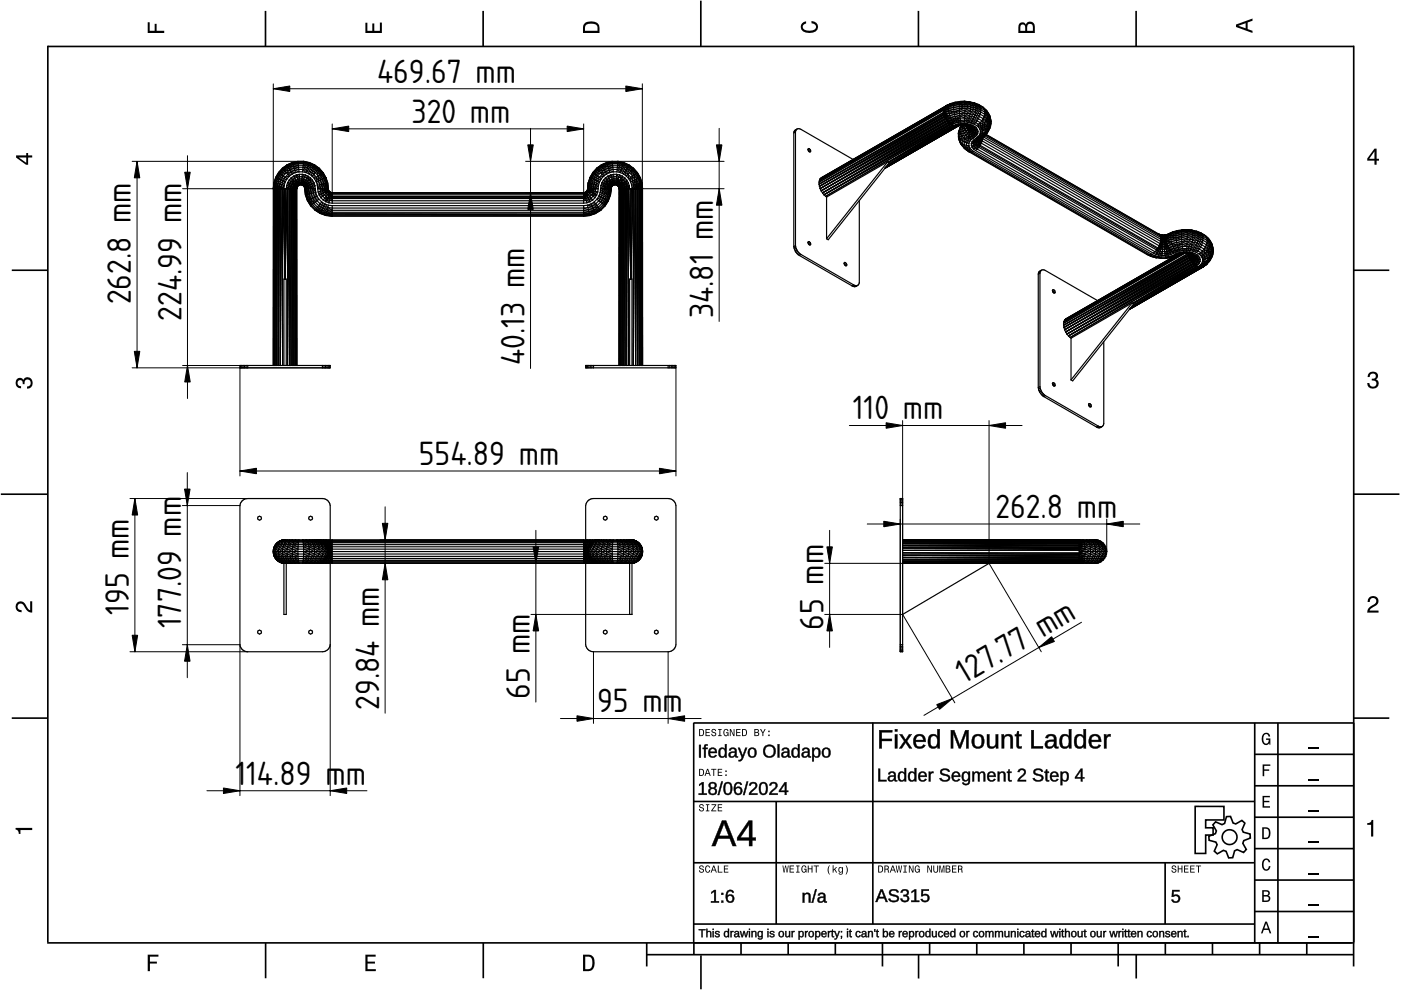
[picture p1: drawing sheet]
<svg xmlns="http://www.w3.org/2000/svg" width="297mm" height="210mm" viewBox="0 0 297 210" stroke-linecap="round" stroke-linejoin="round" font-family="sans-serif">
<defs><g id="words">
<g font-size="6.7">
<text x="79.9" y="17.5">469.67 mm</text>
<text x="87.3" y="26">320 mm</text>
<text x="27.8" y="64.5" transform="rotate(-90 27.8 64.5)">262.8 mm</text>
<text x="38.5" y="68" transform="rotate(-90 38.5 68)">224.99 mm</text>
<text x="151.2" y="67.5" transform="rotate(-90 151.2 67.5)">34.81 mm</text>
<text x="111.2" y="77.5" transform="rotate(-90 111.2 77.5)">40.13 mm</text>
<text x="180.8" y="88.9">110 mm</text>
<text x="88.8" y="98.6">554.89 mm</text>
<text x="211.1" y="109.8">262.8 mm</text>
<text x="27.3" y="130.4" transform="rotate(-90 27.3 130.4)">195 mm</text>
<text x="38.4" y="133.2" transform="rotate(-90 38.4 133.2)">177.09 mm</text>
<text x="174.6" y="133.5" transform="rotate(-90 174.6 133.5)">65 mm</text>
<text x="112.3" y="148.2" transform="rotate(-90 112.3 148.2)">65 mm</text>
<text x="204.5" y="145.1" transform="rotate(-31 204.5 145.1)">127.77 mm</text>
<text x="80.4" y="150.5" transform="rotate(-90 80.4 150.5)">29.84 mm</text>
<text x="126.6" y="151.1">95 mm</text>
<text x="49.9" y="166.4">1</text>
<text x="52.2" y="166.4">14.89 mm</text>
</g>
</g></defs>
<g fill="none" stroke="#000" stroke-width=".35">
<path d="M10.1 9.9h277M10.1 9.7v190.1M56.3 2.3v7.5M102.4 2.3v7.5M148.6 .1v9.8M194.7 2.3v7.5M240.9 2.3v7.5M287 9.7v195.2M2.5 57.3h7.5M287.1 57.3h7.5M.2 104.8h10M287 104.8h9.7"/>
<path d="M2.5 152.3h7.5M147 153.3h140.1M147.1 153.3v46.7M185.1 153.2v42.8M266 159.9h21M266 153.3v46.7M270.9 153.3v46.7M287.1 152.3h7.5M147 169.9h119M164.6 169.9v26M266 179.9h21M266 173.3h21"/>
<path d="M266 166.6h21M10 199.9h277.1M56.3 199.9v7.5M102.5 199.9v7.5M137.1 199.9v5M147 195.9h119M147 182.9h119M147.1 199.9v2.5M157.1 199.9v2.5M167.1 199.9v2.5M177.1 199.9v2.5M187.1 199.9v5"/>
<path d="M197.1 199.9v2.5M207.1 199.9v2.5M217.1 199.9v2.5M227.1 199.9v2.5M237.1 199.9v5M247 182.9v13M247.1 199.9v2.5M257.1 199.9v2.5M266 193.3h21M266 186.6h21M267.1 199.9v2.5M277.1 199.9v2.5"/>
<path d="M137.1 202.4h150M148.6 202.6v7.2M194.8 202.4v5.1M240.9 202.4v5.1"/>
</g>
<g fill="#000">
<path d="M31.3 4.7h.4v1.8h1.1v-1.4h.4v1.4h1.6v.5h-3.5z" fill-rule="evenodd"/>
<path d="M77.5 4.8h.4v1.7h1v-1.5h.5v1.5h1.1v-1.7h.5v2.2h-3.5z" fill-rule="evenodd"/>
<path d="M124 4.9a2.19 2.19 0 0 0-.4 2.1h3.5v-1.2a1.42 1.42 0 0 0-1.7-1.3zM124.3 5.2a2.14 2.14 0 0 1 2.3 .3l.1 1h-2.7l.1-1z" fill-rule="evenodd"/>
<path d="M170.1 4.9l.8-.4v.5a.7 .7 0 0 0-.7 .5 .7 .7 0 0 0 .3 .8 1.69 1.69 0 0 0 2.5-.6 .9 .9 0 0 0-.9-.8v-.5a1.24 1.24 0 0 1 1.3 1.1 1.24 1.24 0 0 1-1 1.4 2.22 2.22 0 0 1-2.5-.7l-.1-.5z" fill-rule="evenodd"/>
<path d="M216.1 5l-.2 .8v1.2h3.5v-1.3a.98 .98 0 0 0-.7-1.1 .98 .98 0 0 0-1.2 .6 .84 .84 0 0 0-1.4-.2zM216.4 5.3a.54 .54 0 0 1 .7-.1 .54 .54 0 0 1 .3 .6v.7h-1.1zM217.9 5.2a.62 .62 0 0 1 .7-.1 .62 .62 0 0 1 .4 .6v.8h-1.2z" fill-rule="evenodd"/>
<path d="M262.1 5.2v.5l3.5 1.3v-.5l-1.1-.3v-1.4l1.1-.4v-.5zM262.6 5.5l1.5-.6v1.1z" fill-rule="evenodd"/>
<path d="M3.4 32.9v.5l2.1 1.5h.5v-1.5h.8v-.5h-.8v-.5h-.4v.5zM4 33.4h1.6v1.1z" fill-rule="evenodd"/>
<path d="M291.4 31.5l-1.5 2.1v.5h1.5v.8h.5v-.8h.5v-.4h-.5v-2.2zM291.4 32.1v1.6h-1.1z" fill-rule="evenodd"/>
<path d="M3.6 80.4a.86 .86 0 0 1 1.4 .1 1.06 1.06 0 0 1 1.2-.5 1.06 1.06 0 0 1 .7 1.2 1.1 1.1 0 0 1-1.2 1.2v-.5a.71 .71 0 0 0 .8-.9 .71 .71 0 0 0-1.3-.1v.6h-.4a.61 .61 0 0 0-.3-.8 .61 .61 0 0 0-.8 .2 .61 .61 0 0 0 .2 .8l.6 .2v.4a1.15 1.15 0 0 1-1.2-.6 1.15 1.15 0 0 1 .3-1.3z" fill-rule="evenodd"/>
<path d="M290.3 79.1a1.08 1.08 0 0 1 1.3-.2 1.08 1.08 0 0 1 .5 1.3l-.4 .2a1.06 1.06 0 0 1 .6 1.3 1.06 1.06 0 0 1-1.2 .7 1.1 1.1 0 0 1-1.2-1.2h.4a.71 .71 0 0 0 1 .8 .71 .71 0 0 0 .1-1.3h-.6v-.4a.61 .61 0 0 0 .8-.3 .61 .61 0 0 0-.2-.8 .61 .61 0 0 0-.8 .2l-.2 .5h-.4z" fill-rule="evenodd"/>
<path d="M3.6 127.8a1.22 1.22 0 0 1 2 .7l.4 .6 .4 .3v-1.9h.4v2.4a1.8 1.8 0 0 1-1.7-1.4 .71 .71 0 0 0-.9-.5 .71 .71 0 0 0-.5 .8 .71 .71 0 0 0 .9 .6v.4a1.18 1.18 0 0 1-1.2-.6 1.18 1.18 0 0 1 .2-1.4z" fill-rule="evenodd"/>
<path d="M290.3 126.7a1.18 1.18 0 0 1 1.9 .3 1.18 1.18 0 0 1-1 1.7l-.5 .3-.3 .5h1.9v.4h-2.4a1.8 1.8 0 0 1 1.4-1.7 .71 .71 0 0 0 .5-.9 .71 .71 0 0 0-.9-.5 .71 .71 0 0 0-.5 .8h-.4z" fill-rule="evenodd"/>
<path d="M148.2 154.6v1.5h.5a.77 .77 0 0 0 .6-.8 .77 .77 0 0 0-.6-.7zM148.4 154.8a.58 .58 0 0 1 .7 .5 .58 .58 0 0 1-.7 .6zM149.6 154.6v1.5h.9v-.2h-.7v-.5h.6v-.2h-.6v-.4h.7v-.2zM151 154.7a.53 .53 0 0 0 0 .6 .53 .53 0 0 0 .6 .2 .32 .32 0 0 1-.3 .5 .32 .32 0 0 1-.3-.4h-.2a.5 .5 0 0 0 .7 .5 .5 .5 0 0 0 .1-.8l-.4-.1a.28 .28 0 0 1-.1-.4 .28 .28 0 0 1 .4-.1 .28 .28 0 0 1 .1 .3h.2a.51 .51 0 0 0-.3-.4 .51 .51 0 0 0-.5 .1zM152.3 154.6v.2h.2v1.1h-.2v.2h.7v-.2h-.3v-1.1h.3v-.2zM153.5 154.7a.81 .81 0 0 0 .5 1.4l.3-.2 .2 .2v-.8h-.6v.1h.4l-.2 .5a.6 .6 0 0 1-.5-.6 .6 .6 0 0 1 .4-.6l.2 .3h.3l-.2-.3a.53 .53 0 0 0-.8 0zM154.7 154.6v1.5h.2v-1.3l.6 1.3h.2v-1.5h-.2v1.2l-.5-1.2zM156.1 154.6v1.5h.9v-.2h-.7v-.5h.6v-.2h-.6v-.4h.7v-.2zM157.3 154.6v1.5h.5a.77 .77 0 0 0 .6-.8 .77 .77 0 0 0-.6-.7zM157.5 154.8a.57 .57 0 0 1 .7 .5 .57 .57 0 0 1-.7 .6zM159.9 154.6v1.5h.6a.42 .42 0 0 0 .5-.3 .42 .42 0 0 0-.3-.5l.2-.2-.1-.4zM160.1 154.8h.3a.23 .23 0 0 1 .3 .2 .23 .23 0 0 1-.3 .2h-.3zM160.1 155.4h.4a.26 .26 0 0 1 .3 .2 .26 .26 0 0 1-.3 .3h-.4zM161.1 154.6l.5 .9v.6h.2v-.6l.5-.9h-.2l-.4 .7-.3-.7zM162.9 155.8v.3h.3v-.3zM162.9 154.9v.3h.3v-.3z" fill-rule="evenodd"/>
<path d="M267.8 155.7a.85 .85 0 0 1 .9-.3 .85 .85 0 0 1 .6 .8h-.3l-.1-.3a.49 .49 0 0 0-.4-.3 .49 .49 0 0 0-.5 .3 1.2 1.2 0 0 0 .4 1.8 .66 .66 0 0 0 .6-.8h-.6v-.3h.9v1.3h-.1l-.1-.3-.3 .3a.85 .85 0 0 1-1.2-.7v-1.1z" fill-rule="evenodd"/>
<path d="M3.3 175.5h3.5v.5h-2.5v.8h-.3a.77 .77 0 0 0-.7-.9z" fill-rule="evenodd"/>
<path d="M148.4 170.6a.53 .53 0 0 0 0 .6 .53 .53 0 0 0 .6 .2 .32 .32 0 0 1-.3 .5 .32 .32 0 0 1-.3-.4h-.2a.5 .5 0 0 0 .7 .6 .5 .5 0 0 0 .1-.9l-.4-.1a.28 .28 0 0 1-.1-.4 .28 .28 0 0 1 .4-.1 .28 .28 0 0 1 .1 .4h.2a.51 .51 0 0 0-.3-.5 .51 .51 0 0 0-.5 .1zM149.7 170.5v.2h.2v1.1h-.2v.2h.7v-.2h-.3v-1.1h.3v-.2zM150.8 170.5v.2h.8l-.8 1.3h1.1v-.2h-.9l.9-1.3zM152.2 170.5v1.5h.9v-.2h-.7v-.5h.6v-.1h-.6v-.5h.7v-.2z" fill-rule="evenodd"/>
<path d="M148.2 163v1.5h.5a.77 .77 0 0 0 .6-.7 .77 .77 0 0 0-.6-.8zM148.4 163.2a.58 .58 0 0 1 .7 .6 .58 .58 0 0 1-.7 .5zM149.9 163l-.5 1.5h.2l.1-.4h.6l.2 .4h.2l-.6-1.5zM150 163.2l.3 .7h-.5zM150.8 163v.2h.4v1.3h.2v-1.3h.5v-.2zM152.2 163v1.5h.9v-.2h-.7v-.5h.6v-.2h-.6v-.4h.7v-.2zM153.8 164.2v.3h.3v-.3zM153.8 163.4v.3h.3v-.3z" fill-rule="evenodd"/>
<path d="M267.7 168.7h1.5v.3h-1.2v.8h1.1v.3h-1.1v.8h1.3v.3h-1.6z" fill-rule="evenodd"/>
<path d="M267.7 162.1h1.6v.3h-1.3v.7h1.1v.3h-1.1v1.2h-.3z" fill-rule="evenodd"/>
<path d="M267.6 175.4v2.5h.8a1.37 1.37 0 0 0 .7-2.2 1.56 1.56 0 0 0-1.5-.3zM267.9 175.7a.98 .98 0 0 1 1.2 .7 .98 .98 0 0 1-.7 1.2h-.5z" fill-rule="evenodd"/>
<path d="M289.9 174.5a.77 .77 0 0 0 .9-.7h.4v3.6h-.5v-2.5h-.8z" fill-rule="evenodd"/>
<path d="M148.4 183.6a.53 .53 0 0 0 0 .6 .53 .53 0 0 0 .6 .2 .32 .32 0 0 1-.3 .5 .32 .32 0 0 1-.3-.4h-.2a.5 .5 0 0 0 .7 .6 .5 .5 0 0 0 .1-.9l-.4-.1a.28 .28 0 0 1-.1-.4 .28 .28 0 0 1 .4-.1 .28 .28 0 0 1 .1 .4h.2a.51 .51 0 0 0-.3-.5 .51 .51 0 0 0-.5 .1zM149.6 183.7l-.1 .2a.67 .67 0 0 0 .1 .9 .67 .67 0 0 0 .8 .1l.2-.4h-.2l-.2 .3a.6 .6 0 0 1-.5-.5 .6 .6 0 0 1 .5-.6l.2 .3h.2l-.2-.4a.5 .5 0 0 0-.8 .1zM151.2 183.5l-.5 1.5h.2l.1-.4h.6l.2 .4h.2l-.6-1.5zM151.3 183.7l.3 .7h-.5zM152.2 183.5v1.5h1v-.2h-.8v-1.3zM153.5 183.5v1.5h.9v-.2h-.7v-.5h.6v-.2h-.6v-.4h.7v-.2z" fill-rule="evenodd"/>
<path d="M165.9 183.5l.2 1.5h.2l.3-1.3 .2 1.3h.2l.2-1.5h-.1l-.2 1.3-.2-1.3h-.2l-.2 1.3-.2-1.3zM167.4 183.5v1.5h1v-.2h-.8v-.5h.7v-.2h-.7v-.4h.7v-.2zM168.8 183.5v.2h.3v1.1h-.3v.2h.7v-.2h-.2v-1.1h.2v-.2zM170 183.7a.82 .82 0 0 0 .6 1.3l.3-.2 .1 .2v-.8h-.5v.2h.3l-.2 .4a.6 .6 0 0 1-.5-.5 .6 .6 0 0 1 .5-.6l.2 .3h.2l-.2-.4a.53 .53 0 0 0-.8 .1zM171.3 183.5v1.5h.2v-.7h.6v.7h.2v-1.5h-.2v.6h-.6v-.6zM172.5 183.5v.2h.5v1.3h.2v-1.3h.4v-.2zM175.8 183.5a1.35 1.35 0 0 0 .2 1.9 1.84 1.84 0 0 1 0-1.9zM176.5 183.5v1.5h.2v-.4l.2-.2 .4 .6h.2l-.4-.7 .4-.5h-.2l-.6 .6v-.9zM177.9 184a.59 .59 0 0 0-.2 .7 .59 .59 0 0 0 .7 .3l.1-.2a.31 .31 0 0 1-.1 .5 .31 .31 0 0 1-.4-.2h-.2a.47 .47 0 0 0 .5 .4 .47 .47 0 0 0 .4-.5v-1.2h-.2v.2l-.3-.2zM178 184.1l.1-.1a.42 .42 0 0 1 .4 .4 .42 .42 0 0 1-.4 .5l-.1-.3zM179.3 183.5a1.85 1.85 0 0 1 0 1.9 1.22 1.22 0 0 0 0-1.9z" fill-rule="evenodd"/>
<path d="M186.2 183.5v1.5h.5a.77 .77 0 0 0 .6-.7 .77 .77 0 0 0-.6-.8zM186.4 183.7a.58 .58 0 0 1 .6 .6 .58 .58 0 0 1-.6 .5zM187.5 183.5v1.5h.2v-.6a.45 .45 0 0 1 .5 .1 .45 .45 0 0 1 .1 .5h.2l-.2-.7a.42 .42 0 0 0 .1-.5 .42 .42 0 0 0-.4-.3zM187.7 183.7h.3a.26 .26 0 0 1 .3 .2 .26 .26 0 0 1-.4 .3h-.2zM189.2 183.5l-.6 1.5h.2l.2-.4h.6l.1 .4h.2l-.5-1.5zM189.3 183.7l.2 .7h-.4zM189.9 183.5l.3 1.5h.2l.2-1.3 .2 1.3h.2l.3-1.5h-.2l-.2 1.3-.2-1.3h-.2l-.2 1.3-.2-1.3zM191.5 183.5v.2h.3v1.1h-.3v.2h.8v-.2h-.3v-1.1h.3v-.2zM192.7 183.5v1.5h.2v-1.2l.6 1.2h.2v-1.5h-.2v1.2l-.6-1.2zM194.1 183.7a.81 .81 0 0 0 .5 1.3l.3-.2 .1 .2v-.8h-.5v.2h.3l-.2 .4a.6 .6 0 0 1-.5-.5 .6 .6 0 0 1 .5-.6l.2 .3h.2l-.2-.4a.53 .53 0 0 0-.7 .1zM196.6 183.5v1.5h.2v-1.2l.6 1.2h.2v-1.5h-.2v1.2l-.6-1.2zM197.9 183.5v.9a.52 .52 0 0 0 .5 .6 .52 .52 0 0 0 .5-.6v-.9h-.2v.9a.33 .33 0 0 1-.3 .5 .33 .33 0 0 1-.3-.5v-.9zM199.2 183.5v1.5h.1v-1.4l.3 1.4h.2l.3-1.4v1.4h.1v-1.5h-.2l-.3 1.3-.3-1.3zM200.5 183.5v1.5h.6a.42 .42 0 0 0 .4-.3 .42 .42 0 0 0-.2-.5l.2-.2-.1-.4zM200.7 183.7h.3a.23 .23 0 0 1 .3 .2 .23 .23 0 0 1-.3 .2h-.3zM200.7 184.3h.3a.26 .26 0 0 1 .3 .3 .26 .26 0 0 1-.3 .2h-.3zM201.8 183.5v1.5h1v-.2h-.8v-.5h.7v-.2h-.7v-.4h.8v-.2zM203.1 183.5v1.5h.2v-.6a.45 .45 0 0 1 .5 .1 .45 .45 0 0 1 .1 .5h.2l-.2-.7a.42 .42 0 0 0 .1-.5 .42 .42 0 0 0-.4-.3zM203.3 183.7h.3a.26 .26 0 0 1 .3 .2 .26 .26 0 0 1-.4 .3h-.2z" fill-rule="evenodd"/>
<path d="M248.5 183.6a.53 .53 0 0 0 0 .6 .53 .53 0 0 0 .6 .2 .32 .32 0 0 1-.2 .5 .32 .32 0 0 1-.3-.4h-.2a.5 .5 0 0 0 .6 .6 .5 .5 0 0 0 .2-.9l-.4-.1a.28 .28 0 0 1-.1-.4 .28 .28 0 0 1 .3-.1 .28 .28 0 0 1 .2 .4h.2a.51 .51 0 0 0-.3-.5 .51 .51 0 0 0-.6 .1zM249.7 183.5v1.5h.2v-.7h.6v.7h.2v-1.5h-.2v.6h-.6v-.6zM251 183.5v1.5h1v-.2h-.8v-.5h.7v-.2h-.7v-.4h.8v-.2zM252.3 183.5v1.5h1v-.2h-.8v-.5h.7v-.2h-.7v-.4h.8v-.2zM253.5 183.5v.2h.5v1.3h.2v-1.3h.5v-.2z" fill-rule="evenodd"/>
<path d="M268.3 195.4l-1 2.5h.4l.2-.7h1l.3 .7h.3l-.9-2.5zM268.4 195.8l.4 1.1h-.7z" fill-rule="evenodd"/>
<path d="M267.6 188.7v2.5h1a.7 .7 0 0 0 .7-.5 .7 .7 0 0 0-.4-.8 .61 .61 0 0 0 .3-.8 .61 .61 0 0 0-.7-.4zM267.9 189h.6a.38 .38 0 0 1 .4 .4 .38 .38 0 0 1-.5 .4h-.5zM267.9 190.1h.6a.44 .44 0 0 1 .5 .4 .44 .44 0 0 1-.5 .4h-.6z" fill-rule="evenodd"/>
<path d="M267.8 182.3a.85 .85 0 0 1 .9-.3 .85 .85 0 0 1 .6 .8h-.3l-.1-.2a.47 .47 0 0 0-.4-.3 .47 .47 0 0 0-.4 .3 1.21 1.21 0 0 0 .4 1.7 .64 .64 0 0 0 .5-.7h.4a.89 .89 0 0 1-.8 1 .89 .89 0 0 1-1-.7v-1.1z" fill-rule="evenodd"/>
<path d="M31.3 202.4h2.3v.4h-1.8v1.1h1.5v.4h-1.5v1.6h-.5z" fill-rule="evenodd"/>
<path d="M77.5 202.4h2.1v.4h-1.7v1.1h1.6v.4h-1.6v1.2h1.8v.4h-2.2z" fill-rule="evenodd"/>
<path d="M123.6 202.4v3.5h1.2a1.42 1.42 0 0 0 1.3-1.7 1.38 1.38 0 0 0-1.3-1.8zM124.1 202.8l1 .1a1.89 1.89 0 0 1 0 2.5l-1 .1z" fill-rule="evenodd"/>
</g>
<path d="M277.3 158.6h2.2M277.3 178.6h2.2M277.3 172h2.2M277.3 165.3h2.2M277.3 198.6h2.2M277.3 192h2.2M277.3 185.3h2.2" fill="none" stroke="#000" stroke-width=".25"/>
<g fill="#000">
<path d="M248.5 188.7h1.6v.3h-1.3v.8a.91 .91 0 0 1 1.2 .2 .91 .91 0 0 1-.1 1.3 .91 .91 0 0 1-1.2-.1l-.3-.4 .3-.1a.59 .59 0 0 0 .9 .3 .59 .59 0 0 0 .1-.9 .59 .59 0 0 0-.9 0h-.4z"/>
<path d="M186.4 154.8h2.8v.4h-2.3v1.5h2.2v.4h-2.2v1.6h-.5zM189.7 155.7h.5v3h-.5zM189.7 154.6h.5v.5h-.5zM190.7 155.7h.6l.7 1.2 .7-1.2h.6l-1 1.4 1 1.6h-.5l-.8-1.3-.8 1.3h-.5l1-1.6zM194 156a1.34 1.34 0 0 1 1.6-.2 1.34 1.34 0 0 1 .7 1.5h-2.1a.86 .86 0 0 0 .5 1 .86 .86 0 0 0 1-.4l.5 .1a1.4 1.4 0 0 1-1.8 .6 1.4 1.4 0 0 1-.7-1.8zM194.4 156.3l-.2 .6h1.6a.79 .79 0 0 0-.5-.8 .79 .79 0 0 0-.9 .2zM197.1 155.9a1.05 1.05 0 0 1 1.6 .3v-1.6h.5v4.1h-.4v-.5a1.13 1.13 0 0 1-1.5 .4 1.13 1.13 0 0 1-.6-1.4l.1-.6zM197.6 156.1a1.73 1.73 0 0 0 .1 2.2h.2a.9 .9 0 0 0 .8-1.2 .82 .82 0 0 0-.2-.9 .82 .82 0 0 0-.9-.1zM201.6 154.8h.7l1.2 3.3 1.2-3.3h.6v3.9h-.4v-3.4l-1.2 3.4h-.4l-1.2-3.4v3.4h-.5zM206.5 155.9a1.39 1.39 0 0 1 1.7 0 1.39 1.39 0 0 1 .4 1.6 1.32 1.32 0 0 1-1.4 1.2 1.32 1.32 0 0 1-1.2-1.5l.1-.6zM206.9 156.1a1.58 1.58 0 0 0 .2 2.2h.2a.88 .88 0 0 0 .9-1.1 .85 .85 0 0 0-.3-1 .85 .85 0 0 0-1-.1zM209.3 155.7h.5v1.9a.71 .71 0 0 0 .7 .8 .71 .71 0 0 0 .6-1v-1.7h.5v3h-.4l-.1-.5a.99 .99 0 0 1-1.1 .5 .99 .99 0 0 1-.7-1zM212.4 155.7h.4l.1 .5a.99 .99 0 0 1 1.1-.5 .99 .99 0 0 1 .7 1v2h-.5v-1.9a.71 .71 0 0 0-.7-.8 .71 .71 0 0 0-.6 .9v1.8h-.5zM215.7 155.1h.3v.6h.6v.4h-.6v2l.2 .2h.4v.3l-.3 .1a.6 .6 0 0 1-.8-.7v-1.9h-.3v-.4h.3zM218.7 154.8h.5v3.4h1.9v.5h-2.4zM222 155.9a1.17 1.17 0 0 1 1.2-.3 1.17 1.17 0 0 1 .8 1v1.5l.1 .2h.3v.3a.59 .59 0 0 1-.6 .1 .59 .59 0 0 1-.3-.6 1 1 0 0 1-1.2 .6 1 1 0 0 1-.7-1.1l.4-.6 1.5-.1a.67 .67 0 0 0-.5-.9 .67 .67 0 0 0-.8 .5h-.5zM222.3 157.4a.61 .61 0 0 0 0 .9 .61 .61 0 0 0 1-.3l.2-.8zM225 155.9a1.05 1.05 0 0 1 1.6 .3v-1.6h.5v4.1h-.4l-.1-.5a1.13 1.13 0 0 1-1.4 .4 1.13 1.13 0 0 1-.6-1.4l.1-.6zM225.4 156.1a1.73 1.73 0 0 0 .2 2.2h.2a.9 .9 0 0 0 .8-1.2 .82 .82 0 0 0-.2-.9 .82 .82 0 0 0-1-.1zM228.1 155.9a1.05 1.05 0 0 1 1.6 .3v-1.6h.5v4.1h-.4v-.5a1.13 1.13 0 0 1-1.5 .4 1.13 1.13 0 0 1-.6-1.4l.1-.6zM228.6 156.1a1.73 1.73 0 0 0 .1 2.2h.2a.9 .9 0 0 0 .8-1.2 .82 .82 0 0 0-.2-.9 .82 .82 0 0 0-.9-.1zM231.2 156a1.34 1.34 0 0 1 1.6-.2 1.34 1.34 0 0 1 .7 1.5h-2.1a.86 .86 0 0 0 .5 1 .86 .86 0 0 0 1-.4l.5 .1a1.4 1.4 0 0 1-1.8 .6 1.4 1.4 0 0 1-.7-1.8zM231.6 156.3l-.2 .6h1.6a.79 .79 0 0 0-.5-.8 .79 .79 0 0 0-.9 .2zM234.1 155.7h.4l.1 .6a.71 .71 0 0 1 .9-.6v.4a.74 .74 0 0 0-.8 .2 .74 .74 0 0 0-.1 .8v1.6h-.5z"/>
<path d="M186.4 154.8h2.8v.5l-2.3-.1v1.5l2.2-.1v.5h-2.2l.1 1.6h-.6zM186.4 154.8v3.9h.5v-1.6h2.2v-.4h-2.2v-1.5h2.3v-.4zM189.7 155.7h.6v3h-.6zM189.7 155.7v3h.5v-3zM189.7 154.6h.6v.5h-.6zM189.7 154.6v.5h.5v-.5zM190.6 155.7h.7l.7 1.2 .7-1.2h.7l-1.1 1.4 1.1 1.6h-.6l-.8-1.3-.8 1.3h-.6l1.1-1.6zM190.7 155.7l1.1 1.4-1.1 1.6h.5l.8-1.3 .8 1.3h.5l-1.1-1.6 1.1-1.4h-.6l-.7 1.2-.7-1.2zM193.9 156a1.36 1.36 0 0 1 1.7-.3 1.36 1.36 0 0 1 .7 1.6h-2.1a.84 .84 0 0 0 .5 .9 .84 .84 0 0 0 1.1-.4l.4 .2a1.44 1.44 0 0 1-1.8 .6 1.44 1.44 0 0 1-.8-1.8zM194 156.1a1.53 1.53 0 0 0-.2 1.7 1.53 1.53 0 0 0 1.6 .8l.8-.5-.5-.2a.78 .78 0 0 1-1.2 .4l-.3-.4-.1-.7 2.1 .1a1.3 1.3 0 0 0-.6-1.5 1.3 1.3 0 0 0-1.6 .3zM194.4 156.3l-.2 .6h1.5a.75 .75 0 0 0-.4-.8 .75 .75 0 0 0-.9 .2zM194.4 156.2a.81 .81 0 0 1 .9-.2 .81 .81 0 0 1 .5 1h-1.7zM197.1 155.9a1.02 1.02 0 0 1 1.6 .3v-1.6h.6v4.1h-.6v-.5a1.03 1.03 0 0 1-1.7 .2l-.3-.8a2.16 2.16 0 0 1 .4-1.7zM197.2 155.9a1.91 1.91 0 0 0 .3 2.7 1.17 1.17 0 0 0 1.3-.5v.6h.4v-4.1h-.5v1.6a.98 .98 0 0 0-1.5-.3zM197.6 156.2a1.71 1.71 0 0 0 .1 2.1h.5a1.41 1.41 0 0 0 0-2.2zM197.5 156.1a.86 .86 0 0 1 1 .1 .86 .86 0 0 1 .3 .9 .86 .86 0 0 1-.3 1.1 .86 .86 0 0 1-1.1-.1l-.2-1.3zM201.6 154.8h.7l1.2 3.3 1.1-3.3h.8v3.9h-.6l.1-3.4-.1 .5-1.1 2.9h-.4l-1.3-3.4 .1 3.4h-.5zM201.6 154.8v3.9h.5v-3.4l1.2 3.4h.4l1.2-3.4v3.4h.4v-3.9h-.6l-1.2 3.3-1.2-3.3zM206.5 155.9a1.44 1.44 0 0 1 1.7 0 1.44 1.44 0 0 1 .5 1.6 1.36 1.36 0 0 1-1.5 1.2 1.36 1.36 0 0 1-1.2-1.5v-.6zM206.5 155.9a1.56 1.56 0 0 0-.4 1.7 1.56 1.56 0 0 0 1.2 1.1 1.33 1.33 0 0 0 1.3-1.9 1.25 1.25 0 0 0-.7-1.1 1.25 1.25 0 0 0-1.4 .2zM206.9 156.2a1.54 1.54 0 0 0 .2 2.1h.2a.84 .84 0 0 0 .8-1.1 .81 .81 0 0 0-.2-1 .81 .81 0 0 0-1 0zM206.9 156.1a.9 .9 0 0 1 1 .1 .9 .9 0 0 1 .3 1 .9 .9 0 0 1-.8 1.2 .9 .9 0 0 1-.9-1.2l.1-.7zM209.2 155.7h.6v1.9a.66 .66 0 0 0 .7 .7 .66 .66 0 0 0 .6-.9v-1.7h.6v3h-.6v-.5a1 1 0 0 1-1.1 .5 1 1 0 0 1-.8-1zM209.3 155.7v2a.97 .97 0 0 0 .8 .9 .97 .97 0 0 0 1-.5l.1 .6h.4v-3h-.5l.1 1.7a.75 .75 0 0 1-.7 1 .75 .75 0 0 1-.8-.8l.1-1.9zM212.3 155.7h.6v.5a1 1 0 0 1 1.1-.6 1 1 0 0 1 .8 1.1v2h-.6v-1.9a.66 .66 0 0 0-.7-.7 .66 .66 0 0 0-.6 .8v1.8h-.6zM212.4 155.7v3h.5l-.1-1.8a.75 .75 0 0 1 .7-.9 .75 .75 0 0 1 .8 .8l-.1 1.9h.5v-2a.97 .97 0 0 0-.7-1 .97 .97 0 0 0-1.1 .6l-.1-.6zM215.7 155h.4l-.1 .7h.6v.4h-.6l.1 2 .1 .1h.5v.4a.79 .79 0 0 1-1.2-.6v-1.9h-.4v-.4h.4zM215.7 155.1l-.1 .7-.4-.1v.4l.4-.1v2a.65 .65 0 0 0 .3 .6 .65 .65 0 0 0 .7 0v-.3h-.4l-.2-.4v-1.9l.6 .1v-.4l-.6 .1v-.7zM218.6 154.8h.6v3.4h2v.5h-2.6zM218.7 154.8v3.9h2.4v-.5l-2 .1 .1-3.5zM221.9 155.9a1.26 1.26 0 0 1 2.1 .7v1.5l.1 .2h.3v.3a.6 .6 0 0 1-.6 .1 .6 .6 0 0 1-.3-.6 1.03 1.03 0 0 1-1.3 .7 1.03 1.03 0 0 1-.7-1.3 1.03 1.03 0 0 1 1.3-.7l.6 .1a.64 .64 0 0 0-.4-.8 .64 .64 0 0 0-.8 .4h-.6zM222.1 155.9l-.4 .6h.5a.62 .62 0 0 1 .4-.6 .62 .62 0 0 1 .6 .2l.2 .2 .1 .6h-.7a.94 .94 0 0 0-1.2 .5 .94 .94 0 0 0 .5 1.2 .94 .94 0 0 0 1.2-.3l.2-.3a.55 .55 0 0 0 .3 .6 .55 .55 0 0 0 .6 0v-.3l-.3 .1-.2-.3v-1.5a1.12 1.12 0 0 0-.7-.9 1.12 1.12 0 0 0-1.1 .2zM222.3 157.4a.57 .57 0 0 0 .1 .9 .57 .57 0 0 0 .8-.3l.3-.8zM222.2 157.3l1.3-.1a.85 .85 0 0 1-.4 1 .85 .85 0 0 1-1.1-.2zM225 155.9a1.02 1.02 0 0 1 1.6 .3v-1.6h.6v4.1h-.6v-.5a1.03 1.03 0 0 1-1.7 .2l-.3-.8a2.16 2.16 0 0 1 .4-1.7zM225.1 155.9a1.91 1.91 0 0 0 .3 2.7 1.17 1.17 0 0 0 1.3-.5v.6h.4v-4.1h-.5v1.6a.98 .98 0 0 0-1.5-.3zM225.5 156.2a1.71 1.71 0 0 0 .1 2.1h.5a1.41 1.41 0 0 0 0-2.2zM225.4 156.1a.86 .86 0 0 1 1 .1 .86 .86 0 0 1 .3 .9 .86 .86 0 0 1-.3 1.1 .86 .86 0 0 1-1.1-.1l-.2-1.3zM228.1 155.9a1.02 1.02 0 0 1 1.6 .3v-1.6h.6v4.1h-.6v-.5a1.03 1.03 0 0 1-1.7 .2l-.3-.8a2.16 2.16 0 0 1 .4-1.7zM228.2 155.9a1.91 1.91 0 0 0 .3 2.7 1.17 1.17 0 0 0 1.3-.5v.6h.4v-4.1h-.5v1.6a.98 .98 0 0 0-1.5-.3zM228.6 156.2a1.71 1.71 0 0 0 .1 2.1h.5a1.41 1.41 0 0 0 0-2.2zM228.5 156.1a.86 .86 0 0 1 1 .1 .86 .86 0 0 1 .3 .9 .86 .86 0 0 1-.3 1.1 .86 .86 0 0 1-1.1-.1l-.2-1.3zM231.1 156a1.36 1.36 0 0 1 1.7-.3 1.36 1.36 0 0 1 .7 1.6h-2.1a.84 .84 0 0 0 .5 .9 .84 .84 0 0 0 1.1-.4l.4 .2a1.44 1.44 0 0 1-1.8 .6 1.44 1.44 0 0 1-.8-1.8zM231.2 156.1a1.53 1.53 0 0 0-.2 1.7 1.53 1.53 0 0 0 1.6 .8l.8-.5-.5-.2a.78 .78 0 0 1-1.2 .4l-.3-.4-.1-.7 2.1 .1a1.3 1.3 0 0 0-.6-1.5 1.3 1.3 0 0 0-1.6 .3zM231.6 156.3l-.2 .6h1.5a.75 .75 0 0 0-.4-.8 .75 .75 0 0 0-.9 .2zM231.6 156.2a.81 .81 0 0 1 .9-.2 .81 .81 0 0 1 .5 1h-1.7zM234 155.7h.6v.6a.65 .65 0 0 1 .9-.6v.5a.69 .69 0 0 0-.7 .2 .69 .69 0 0 0-.2 .7v1.6h-.6zM234.1 155.7v3h.5l-.1-1.6a.74 .74 0 0 1 .2-.8 .74 .74 0 0 1 .8-.2v-.4a.96 .96 0 0 0-1 .7v-.7z"/>
<path d="M148.2 166.3l.7-.5h.3v2.4h.7v.4h-1.8v-.4h.7l.1-2-.7 .5zM148.2 166.3l.1 .3 .6-.5v2.2l-.7-.1v.3h1.6v-.3l-.7 .1 .1-2.4h-.3zM150.4 166a.84 .84 0 0 1 1.2-.1 .84 .84 0 0 1 .1 1.1l-.2 .1a.71 .71 0 0 1 .6 .7 .71 .71 0 0 1-.5 .7 .88 .88 0 0 1-1.2-.1 .88 .88 0 0 1 0-1.2l.3-.1a.64 .64 0 0 1-.5-.5 .64 .64 0 0 1 .2-.6zM150.5 166a.69 .69 0 0 0 .3 1.2 .73 .73 0 0 0-.5 1 .73 .73 0 0 0 1.1 .3 .72 .72 0 0 0 .6-.7 .72 .72 0 0 0-.6-.7 .67 .67 0 0 0 .4-.9 .67 .67 0 0 0-.9-.3zM150.6 167.8a.51 .51 0 0 0 1 0 .51 .51 0 0 0-1 0zM150.5 167.8a.6 .6 0 0 1 1.2 0 .6 .6 0 0 1-1.2 0zM150.6 166.5a.45 .45 0 0 0 .9 0 .45 .45 0 0 0-.9 0zM150.6 166.5a.54 .54 0 0 1 1 0 .54 .54 0 0 1-1 0zM152.9 165.7h.4l-.8 2.9h-.4zM152.9 165.7l-.7 2.9h.3l.7-2.8zM153.8 165.9a1.04 1.04 0 0 1 1.2 .1 1.04 1.04 0 0 1 .3 1.2 1.01 1.01 0 0 1-.4 1.2 1.01 1.01 0 0 1-1.3-.2 2.22 2.22 0 0 1 .2-2.3zM153.8 166a1.81 1.81 0 0 0 .2 2.5 1 1 0 0 0 1.2-1.3 .97 .97 0 0 0-.3-1.1 .97 .97 0 0 0-1.1-.1zM154 166.2a1.79 1.79 0 0 0 .1 2h.4a1.62 1.62 0 0 0 0-2zM154 166.2l.5-.1a1.65 1.65 0 0 1 0 2.2h-.4a1.69 1.69 0 0 1-.1-2.1zM156 165.9a.77 .77 0 0 1 .8-.1 .77 .77 0 0 1 .5 .6l-.3 .1a.53 .53 0 0 0-.7-.3 .53 .53 0 0 0-.3 .6l-.1 .3a.78 .78 0 0 1 .7-.4 .78 .78 0 0 1 .7 .5 .95 .95 0 0 1-.6 1.4 .95 .95 0 0 1-1.1-1v-1zM156.1 166a1.73 1.73 0 0 0 .2 2.5 .84 .84 0 0 0 1-1 .84 .84 0 0 0-1.4-.4 .72 .72 0 0 1 .1-.8 .72 .72 0 0 1 .9-.1l.1 .2h.3a.76 .76 0 0 0-1.2-.4zM155.9 167.6a.55 .55 0 0 0 1.1 0 .55 .55 0 0 0-1.1 0zM155.8 167.7a.65 .65 0 0 1 1.3 0 .65 .65 0 0 1-1.3 0zM158.3 165.7h.4l-.8 2.9h-.4zM158.3 165.7l-.7 2.9h.2l.8-2.8zM159.1 166a.9 .9 0 0 1 1.4 .1 .9 .9 0 0 1-.5 1.4l-.8 .7h1.4v.4h-1.8l.1-.6 .6-.6a.75 .75 0 0 0 .4-1.2h-.5l-.2 .4h-.4zM159.1 166l-.3 .5h.4a.56 .56 0 0 1 .9-.3 .56 .56 0 0 1-.2 .9l-.8 .8-.3 .6h1.8v-.3l-1.5 .1 .6-.7a.97 .97 0 0 0 .4-1.7h-.6zM161.3 165.9a1.04 1.04 0 0 1 1.2 .1 1.04 1.04 0 0 1 .3 1.2 1.01 1.01 0 0 1-.4 1.2 1.01 1.01 0 0 1-1.3-.2 2.22 2.22 0 0 1 .2-2.3zM161.3 166a1.81 1.81 0 0 0 .3 2.5 1 1 0 0 0 1.1-1.3 .97 .97 0 0 0-.3-1.1 .97 .97 0 0 0-1.1-.1zM161.5 166.2a1.79 1.79 0 0 0 .2 2h.3a1.62 1.62 0 0 0 0-2zM161.5 166.2l.5-.1a1.65 1.65 0 0 1 0 2.2h-.4a1.69 1.69 0 0 1-.1-2.1zM163.4 166a.9 .9 0 0 1 1.4 .1 .9 .9 0 0 1-.5 1.4l-.8 .7h1.4v.4h-1.8l.1-.6 .6-.6a.75 .75 0 0 0 .4-1.2h-.5l-.2 .4h-.4zM163.4 166l-.3 .5h.4a.56 .56 0 0 1 .9-.3 .56 .56 0 0 1-.2 .9l-.8 .8-.3 .6h1.8v-.3l-1.5 .1 .6-.7a.97 .97 0 0 0 .4-1.7h-.6zM166.4 165.8h.4l-.1 1.8h.5v.4l-.5-.1 .1 .7h-.4v-.7l-1.3 .1v-.4zM166.4 165.9l-1.2 1.8v.2h1.3l-.1 .6h.3v-.6h.4v-.3l-.4 .1v-1.8zM166.4 166.2l-.9 1.5 .9-.1zM166.4 166.2l.1 1.5h-1.1z"/>
<path d="M148.2 166.3l.7-.4h.3v2.3h.6v.3h-1.6v-.3h.6v-2l-.6 .4zM150.5 166a.81 .81 0 0 1 1-.1 .81 .81 0 0 1 .3 1l-.3 .2a.78 .78 0 0 1 .4 1.1 .78 .78 0 0 1-1.1 .3 .72 .72 0 0 1-.6-.6 .72 .72 0 0 1 .5-.8l-.4-.4v-.4zM150.6 167.8a.55 .55 0 0 0 1 0 .55 .55 0 0 0-1 0zM150.6 166.5a.5 .5 0 0 0 1 0 .5 .5 0 0 0-1 0zM152.9 165.7h.3l-.7 2.9h-.3zM153.8 166a1 1 0 0 1 1.2 .1 1 1 0 0 1 .2 1.1 .97 .97 0 0 1-.3 1.2 .97 .97 0 0 1-1.3-.2 2.18 2.18 0 0 1 .2-2.2zM154 166.2a1.8 1.8 0 0 0 .1 2h.4a1.64 1.64 0 0 0 0-2.1zM156 166l.3-.1a.79 .79 0 0 1 1 .5h-.3a.56 .56 0 0 0-.7-.2 .56 .56 0 0 0-.4 .6v.3a.87 .87 0 0 1 1.3 .1 .87 .87 0 0 1-.1 1.2 .87 .87 0 0 1-1.3-.2 2.08 2.08 0 0 1 .2-2.2zM155.9 167.7a.58 .58 0 0 0 1.1 0 .58 .58 0 0 0-1.1 0zM158.3 165.7h.3l-.8 2.9h-.3zM159.1 166a.86 .86 0 0 1 1.3 .2 .86 .86 0 0 1-.4 1.2l-.8 .8h1.4v.3h-1.8a2.58 2.58 0 0 1 1.2-1.5 .52 .52 0 0 0-.1-.9 .52 .52 0 0 0-.7 .4h-.4zM161.3 166a1 1 0 0 1 1.2 .1 1 1 0 0 1 .3 1.1 .97 .97 0 0 1-.4 1.2 .97 .97 0 0 1-1.3-.2 2.18 2.18 0 0 1 .2-2.2zM161.5 166.2a1.8 1.8 0 0 0 .2 2h.3a1.64 1.64 0 0 0 0-2.1zM163.4 166a.86 .86 0 0 1 1.4 .2 .86 .86 0 0 1-.5 1.2l-.8 .8h1.4v.3h-1.8a2.58 2.58 0 0 1 1.2-1.5 .52 .52 0 0 0-.1-.9 .52 .52 0 0 0-.7 .4h-.4zM166.4 165.9h.3v1.7h.4v.3h-.4v.6h-.3v-.6h-1.2v-.2zM166.4 166.2l-.9 1.4h.9z"/>
<path d="M148.2 157.9h.4v2.7h-.4zM148.2 157.9v2.7h.4v-2.7zM149.4 157.9l.7-.1v.3l-.4 .1-.1 .3h.5v.4l-.5-.1 .1 1.8h-.5l.1-1.8-.3 .1v-.4l.3 .1zM149.4 158l-.1 .6h-.3v.2h.3v1.8h.3v-1.8h.4v-.2h-.4a.33 .33 0 0 1 0-.4 .33 .33 0 0 1 .4-.1v-.3zM150.4 158.8a.95 .95 0 0 1 1.2-.2 .95 .95 0 0 1 .4 1.1h-1.4a.57 .57 0 0 0 .4 .6 .57 .57 0 0 0 .7-.3l.3 .1a.89 .89 0 0 1-.7 .6 .89 .89 0 0 1-.9-.3l-.3-.8zM150.4 158.8a1.03 1.03 0 0 0-.1 1.3 1.03 1.03 0 0 0 1.3 .4l.3-.3-.2-.1a.62 .62 0 0 1-.8 .3 .62 .62 0 0 1-.4-.8l1.4 .1a.89 .89 0 0 0-.4-1 .89 .89 0 0 0-1.1 .1zM150.7 159l-.2 .4h1.1l-.3-.6zM150.7 158.9a.57 .57 0 0 1 .7-.1 .57 .57 0 0 1 .2 .6h-1.1zM152.5 158.8a.71 .71 0 0 1 1.2 .1v-1.1h.4v2.8h-.4v-.3a.72 .72 0 0 1-.7 .4 .72 .72 0 0 1-.6-.5l-.1-.6zM152.5 158.8l-.1 .8a.77 .77 0 0 0 .4 .9 .77 .77 0 0 0 1-.3l-.1 .4h.4v-2.8h-.4v1.1a.73 .73 0 0 0-1.2-.1zM152.8 159a.95 .95 0 0 0 .4 1.3 .82 .82 0 0 0 .5-.7 .82 .82 0 0 0-.5-.8zM152.9 158.8a.61 .61 0 0 1 .7 .1 .61 .61 0 0 1 .2 .7 .61 .61 0 0 1-.6 .8 .61 .61 0 0 1-.6-.8zM154.8 158.6a.85 .85 0 0 1 .9-.1 .85 .85 0 0 1 .5 .7v1l.3 .2a.37 .37 0 0 1-.4 .3 .37 .37 0 0 1-.3-.5 .73 .73 0 0 1-.9 .5 .73 .73 0 0 1-.5-.9 .73 .73 0 0 1 1-.5l.4 .1a.44 .44 0 0 0-.3-.6 .44 .44 0 0 0-.6 .3h-.4zM154.8 158.7l-.2 .4h.3a.5 .5 0 0 1 .6-.4 .5 .5 0 0 1 .3 .7h-.4a.66 .66 0 0 0-.9 .5 .66 .66 0 0 0 .5 .8 .66 .66 0 0 0 .8-.5l.3 .4h.4v-.2h-.3l-.1-.2v-1a.77 .77 0 0 0-.5-.6 .77 .77 0 0 0-.8 .1zM155 159.7a.38 .38 0 0 0 0 .6 .38 .38 0 0 0 .6-.1l.2-.6zM155 159.7l.8-.2a.57 .57 0 0 1-.3 .8 .57 .57 0 0 1-.7-.3zM156.4 158.5h.5l.6 1.7 .5-1.7h.5l-.8 2.1a.82 .82 0 0 1-1.2 .8v-.3l.4-.1 .4-.4zM156.5 158.6l.8 2-.3 .5h-.4v.2a.79 .79 0 0 0 1-.7l.8-2h-.4l-.6 1.8-.6-1.8zM158.9 158.7a1.02 1.02 0 0 1 1.2 0 1.02 1.02 0 0 1 .3 1.2 1 1 0 0 1-1.3 .7 1 1 0 0 1-.5-1.4zM158.8 158.8a1.04 1.04 0 0 0-.2 1.2 1.04 1.04 0 0 0 1.1 .6 1.02 1.02 0 0 0 .6-1.3 1.02 1.02 0 0 0-1.2-.7zM159.2 158.9a.9 .9 0 0 0 .3 1.4 .82 .82 0 0 0 .5-.7 .82 .82 0 0 0-.5-.8zM159.1 158.8a.64 .64 0 0 1 .8 .1 .64 .64 0 0 1 .2 .7 .64 .64 0 0 1-.6 .8 .64 .64 0 0 1-.6-.8zM161.7 159.3a1.42 1.42 0 0 1 2.8 0 1.42 1.42 0 0 1-2.8 0zM161.7 159.3a1.35 1.35 0 0 0 2.7 0 1.35 1.35 0 0 0-2.7 0zM162.5 158.5a1.02 1.02 0 0 0-.1 1.4 1.02 1.02 0 0 0 1.4 .1 1.03 1.03 0 0 0 .1-1.3 1.03 1.03 0 0 0-1.3-.3zM162.4 158.4a1.06 1.06 0 0 1 1.4 .1 1.06 1.06 0 0 1 0 1.5 1.06 1.06 0 0 1-1.4 .1l-.3-.8zM164.8 157.8h.5v2.8h-.5zM164.9 157.8v2.8h.3v-2.8zM166 158.6a.85 .85 0 0 1 .9-.1 .85 .85 0 0 1 .5 .7v1l.3 .2a.37 .37 0 0 1-.5 .3 .37 .37 0 0 1-.2-.5 .73 .73 0 0 1-.9 .5 .73 .73 0 0 1-.5-.9 .73 .73 0 0 1 .9-.5l.5 .1a.44 .44 0 0 0-.4-.6 .44 .44 0 0 0-.5 .3h-.4zM166 158.7l-.3 .4h.4a.5 .5 0 0 1 .6-.4 .5 .5 0 0 1 .3 .7h-.5a.66 .66 0 0 0-.8 .5 .66 .66 0 0 0 .5 .8 .66 .66 0 0 0 .8-.5l.2 .4h.4v-.2h-.2l-.1-.2v-1a.77 .77 0 0 0-.5-.6 .77 .77 0 0 0-.8 .1zM166.2 159.7a.38 .38 0 0 0 0 .6 .38 .38 0 0 0 .6-.1l.2-.6zM166.1 159.7l.9-.2a.57 .57 0 0 1-.3 .8 .57 .57 0 0 1-.7-.3zM168 158.8a.71 .71 0 0 1 1.2 .1l-.1-1.1h.5v2.8h-.4v-.3a.72 .72 0 0 1-.7 .4 .72 .72 0 0 1-.7-.5v-.6zM168 158.8l-.1 .8a.77 .77 0 0 0 .4 .9 .77 .77 0 0 0 .9-.3v.4h.3v-2.8h-.3v1.1a.73 .73 0 0 0-1.2-.1zM168.3 159a.95 .95 0 0 0 .3 1.3 .82 .82 0 0 0 .5-.7 .82 .82 0 0 0-.5-.8zM168.3 158.8a.61 .61 0 0 1 .8 .1 .61 .61 0 0 1 .1 .7 .61 .61 0 0 1-.5 .8 .61 .61 0 0 1-.6-.8zM170.3 158.6a.85 .85 0 0 1 .9-.1 .85 .85 0 0 1 .5 .7v1l.3 .2a.37 .37 0 0 1-.5 .3 .37 .37 0 0 1-.2-.5 .73 .73 0 0 1-.9 .5 .73 .73 0 0 1-.5-.9 .73 .73 0 0 1 .9-.5l.5 .1a.44 .44 0 0 0-.4-.6 .44 .44 0 0 0-.5 .3h-.4zM170.3 158.7l-.3 .4h.4a.5 .5 0 0 1 .6-.4 .5 .5 0 0 1 .3 .7h-.5a.66 .66 0 0 0-.8 .5 .66 .66 0 0 0 .5 .8 .66 .66 0 0 0 .8-.5l.2 .4h.4v-.2h-.2l-.1-.2v-1a.77 .77 0 0 0-.5-.6 .77 .77 0 0 0-.8 .1zM170.5 159.7a.38 .38 0 0 0 0 .6 .38 .38 0 0 0 .6-.1l.2-.6zM170.4 159.7l.9-.2a.57 .57 0 0 1-.3 .8 .57 .57 0 0 1-.7-.3zM172.1 158.5h.5l-.1 .4a.72 .72 0 0 1 .7-.4 .72 .72 0 0 1 .7 .5l.1 .2a.94 .94 0 0 1-.2 1.2 .94 .94 0 0 1-1.1 .1l-.1-.2v1.1h-.4zM172.2 158.6v2.8h.3v-1.2a.71 .71 0 0 0 .8 .4 .71 .71 0 0 0 .5-.6l.1-.4a.77 .77 0 0 0-.4-1 .77 .77 0 0 0-1 .3v-.3zM172.8 158.9a1.06 1.06 0 0 0 .1 1.4 .74 .74 0 0 0 .6-1.2l-.2-.2zM172.8 158.8a.6 .6 0 0 1 .7 .1 .6 .6 0 0 1 .1 .7 .61 .61 0 0 1-.5 .8 .61 .61 0 0 1-.6-.8zM174.6 158.7a1.02 1.02 0 0 1 1.2 0 1.02 1.02 0 0 1 .3 1.2 1 1 0 0 1-1.3 .7 1 1 0 0 1-.5-1.4zM174.5 158.8a1.04 1.04 0 0 0-.2 1.2 1.04 1.04 0 0 0 1.1 .6 1.02 1.02 0 0 0 .6-1.3 1.02 1.02 0 0 0-1.2-.7zM174.9 158.9a.9 .9 0 0 0 .3 1.4 .82 .82 0 0 0 .5-.7 .82 .82 0 0 0-.5-.8zM174.8 158.8a.64 .64 0 0 1 .8 .1 .64 .64 0 0 1 .2 .7 .64 .64 0 0 1-.6 .8 .64 .64 0 0 1-.6-.8z"/>
<path d="M148.2 157.9h.4v2.7h-.4zM149.4 157.9l.6-.1v.3l-.4 .1v.4h.4v.2h-.4v1.8h-.3v-1.8h-.3v-.2h.3zM150.4 158.8a.93 .93 0 0 1 1.1-.2 .93 .93 0 0 1 .5 1.1h-1.5a.59 .59 0 0 0 .4 .7 .59 .59 0 0 0 .7-.3l.3 .1a.98 .98 0 0 1-1.3 .3 .98 .98 0 0 1-.4-1.2zM150.7 158.9l-.2 .5h1.1a.55 .55 0 0 0-.3-.6 .55 .55 0 0 0-.6 .1zM152.5 158.8a.73 .73 0 0 1 1.2 .1v-1.1h.4v2.8h-.4v-.3a.78 .78 0 0 1-1 .3 .78 .78 0 0 1-.4-1zM152.9 158.9a.98 .98 0 0 0 .3 1.5 .86 .86 0 0 0 .5-.8 .86 .86 0 0 0-.5-.8zM154.8 158.7a.81 .81 0 0 1 .9-.2 .81 .81 0 0 1 .5 .7v1l.3 .2v.2h-.5l-.2-.4a.69 .69 0 0 1-.8 .5 .69 .69 0 0 1-.5-.9 .69 .69 0 0 1 .9-.4h.4a.47 .47 0 0 0-.3-.6 .47 .47 0 0 0-.6 .3h-.3zM155 159.7a.42 .42 0 0 0 0 .7 .42 .42 0 0 0 .6-.2l.2-.6zM156.5 158.6h.3l.7 1.6 .5-1.6h.4l-.8 2a.87 .87 0 0 1-1 .8v-.3h.3l.4-.5zM158.9 158.7a.98 .98 0 0 1 1.2 0 .98 .98 0 0 1 .3 1.2 .96 .96 0 0 1-1.3 .7 .96 .96 0 0 1-.5-1.4zM159.2 158.9a.94 .94 0 0 0 .3 1.5 .86 .86 0 0 0 .5-.8 .86 .86 0 0 0-.5-.8zM161.7 159.3a1.37 1.37 0 0 1 2.7 0 1.37 1.37 0 0 1-2.7 0zM162.4 158.5a1.06 1.06 0 0 0-.1 1.5 1.06 1.06 0 0 0 1.5 .1 1.08 1.08 0 0 0 .2-1.4 1.08 1.08 0 0 0-1.4-.4zM164.9 157.8h.3v2.8h-.3zM166 158.7a.81 .81 0 0 1 .8-.2 .81 .81 0 0 1 .5 .7l.1 1 .2 .2v.2h-.4l-.2-.4a.69 .69 0 0 1-.8 .5 .69 .69 0 0 1-.5-.9 .69 .69 0 0 1 .8-.4h.5a.47 .47 0 0 0-.3-.6 .47 .47 0 0 0-.6 .3h-.4zM166.2 159.7a.42 .42 0 0 0 0 .7 .42 .42 0 0 0 .6-.2l.2-.6zM168 158.8a.73 .73 0 0 1 1.2 .1v-1.1h.3v2.8h-.3v-.3a.78 .78 0 0 1-1 .3 .78 .78 0 0 1-.4-1zM168.4 158.9a.98 .98 0 0 0 .2 1.5 .86 .86 0 0 0 .6-.8 .86 .86 0 0 0-.6-.8zM170.3 158.7a.81 .81 0 0 1 .8-.2 .81 .81 0 0 1 .5 .7l.1 1 .2 .2v.2h-.4l-.2-.4a.69 .69 0 0 1-.8 .5 .69 .69 0 0 1-.5-.9 .69 .69 0 0 1 .8-.4h.5a.47 .47 0 0 0-.3-.6 .47 .47 0 0 0-.6 .3h-.4zM170.5 159.7a.42 .42 0 0 0 0 .7 .42 .42 0 0 0 .6-.2l.2-.6zM172.2 158.6h.3v.3a.78 .78 0 0 1 1-.3 .78 .78 0 0 1 .4 1 .83 .83 0 0 1-1 1l-.4-.3v1.1h-.3zM172.8 158.9a1.09 1.09 0 0 0 .1 1.5 .67 .67 0 0 0 .7-.3 .67 .67 0 0 0 0-.8l-.2-.4zM174.6 158.7a.98 .98 0 0 1 1.2 0 .98 .98 0 0 1 .3 1.2 .96 .96 0 0 1-1.3 .7 .96 .96 0 0 1-.5-1.4zM174.9 158.9a.94 .94 0 0 0 .3 1.5 .86 .86 0 0 0 .5-.8 .86 .86 0 0 0-.5-.8z"/>
<path d="M153.1 173.9h.9l2.2 5.5h-.9l-.6-1.6h-2.4l-.6 1.6h-.9zM153.1 174l-2.2 5.4h.8l.5-1.6h2.6l.5 1.6h.8l-2.2-5.4zM153.5 174.6l-1 2.6h2zM153.5 174.4l1.1 2.9h-2.2zM158.7 173.9h.8v3.7h.8v.6h-.8v1.2h-.7v-1.2h-2.6v-.6zM158.7 174l-2.4 3.6v.6l2.6-.1-.1 1.3h.7l-.1-1.3 .8 .1v-.6l-.8 .1 .1-3.7zM158.8 174.8l-.1 .4-1.7 2.4h1.8zM158.8 174.7l.1 3h-2.1z"/>
<path d="M153.1 174h.8l2.2 5.4h-.8l-.6-1.6h-2.4l-.6 1.6h-.8zM153.5 174.5l-1 2.7h2zM158.7 174h.8v3.6h.7v.6h-.7v1.2h-.7v-1.2h-2.5v-.6zM158.8 174.8l-1.9 2.8h1.9z"/>
<path d="M186.2 163h.4v2.4l1.4-.1v.4h-1.8zM186.2 163v2.7h1.7v-.3h-1.4l.1-2.4zM188.5 163.7a.85 .85 0 0 1 .9-.2 .85 .85 0 0 1 .6 .8v1l.3 .1a.37 .37 0 0 1-.5 .4 .37 .37 0 0 1-.3-.5h.1a.73 .73 0 0 1-.9 .5 .73 .73 0 0 1-.5-1 .73 .73 0 0 1 .9-.4h.4a.44 .44 0 0 0-.3-.5 .44 .44 0 0 0-.5 .3h-.4zM188.6 163.8l-.3 .3 .3 .1a.5 .5 0 0 1 .7-.4 .5 .5 0 0 1 .3 .7h-.5a.66 .66 0 0 0-.8 .4 .66 .66 0 0 0 .5 .8 .66 .66 0 0 0 .8-.5l.2 .4 .4 .1v-.3l-.2 .1-.1-.2v-1a.77 .77 0 0 0-.5-.7 .77 .77 0 0 0-.8 .2zM188.8 164.8a.38 .38 0 0 0 0 .6 .38 .38 0 0 0 .6-.2l.2-.5zM188.7 164.7l.9-.1a.57 .57 0 0 1-.3 .8 .57 .57 0 0 1-.8-.3zM190.5 163.8a.71 .71 0 0 1 1.3 .1l-.1-1.1h.5v2.9h-.4v-.4a.72 .72 0 0 1-.7 .5 .72 .72 0 0 1-.7-.5l-.1-.6zM190.6 163.9l-.2 .8a.77 .77 0 0 0 .4 .9 .77 .77 0 0 0 1-.3v.4h.3v-2.8h-.3v1.1a.73 .73 0 0 0-1.2-.1zM190.9 164a.95 .95 0 0 0 .3 1.4 .82 .82 0 0 0 .5-.8 .82 .82 0 0 0-.5-.7zM190.9 163.9a.61 .61 0 0 1 .7 0 .61 .61 0 0 1 .2 .7 .61 .61 0 0 1-.5 .9 .61 .61 0 0 1-.6-.9zM192.7 163.8a.71 .71 0 0 1 1.2 .1v-1.1h.4v2.9h-.4v-.4a.72 .72 0 0 1-.7 .5 .72 .72 0 0 1-.6-.5l-.1-.6zM192.7 163.9l-.1 .8a.77 .77 0 0 0 .4 .9 .77 .77 0 0 0 1-.3l-.1 .4h.4v-2.8h-.4v1.1a.73 .73 0 0 0-1.2-.1zM193 164a.95 .95 0 0 0 .4 1.4 .82 .82 0 0 0 .5-.8 .82 .82 0 0 0-.5-.7zM193.1 163.9a.61 .61 0 0 1 .7 0 .61 .61 0 0 1 .2 .7 .61 .61 0 0 1-.6 .9 .61 .61 0 0 1-.6-.9zM194.9 163.8a.95 .95 0 0 1 1.2-.2 .95 .95 0 0 1 .4 1.2l-1.4-.1a.57 .57 0 0 0 .4 .7 .57 .57 0 0 0 .7-.3l.3 .1a.89 .89 0 0 1-.7 .6 .89 .89 0 0 1-.9-.3l-.3-.9zM195 163.9a1.03 1.03 0 0 0-.2 1.3 1.03 1.03 0 0 0 1.3 .3l.3-.3-.2-.1a.62 .62 0 0 1-.8 .4 .62 .62 0 0 1-.4-.8h1.5a.89 .89 0 0 0-.5-1 .89 .89 0 0 0-1 .2zM195.2 164l-.2 .5h1.1l-.3-.6zM195.2 164a.57 .57 0 0 1 .7-.2 .57 .57 0 0 1 .2 .7h-1.1zM196.9 163.6h.4v.4a.45 .45 0 0 1 .2-.4 .45 .45 0 0 1 .4 0v.4a.47 .47 0 0 0-.5 .1 .47 .47 0 0 0-.1 .5v1.1h-.4zM196.9 163.6v2.1h.4l-.1-1.1a.51 .51 0 0 1 .1-.6 .51 .51 0 0 1 .6-.1v-.3a.52 .52 0 0 0-.6 .5l-.1-.5zM199.4 163.3a1.24 1.24 0 0 1 2 .3l-.4 .1a.69 .69 0 0 0-.6-.4 .69 .69 0 0 0-.7 .5l.3 .2a1.87 1.87 0 0 1 1.5 .8 1.04 1.04 0 0 1-1.6 .9 .73 .73 0 0 1-.7-.7l.3-.1a.84 .84 0 0 0 1.5 0 .69 .69 0 0 0-.8-.4 .83 .83 0 0 1-.8-1.2zM199.5 163.3a.82 .82 0 0 0 .1 .9 .82 .82 0 0 0 .8 .2 .55 .55 0 0 1 .7 .6 .55 .55 0 0 1-.8 .5l-.5-.2-.2-.3h-.4a1.3 1.3 0 0 0 2.2 .1 .82 .82 0 0 0-1-.9v-.1a.51 .51 0 0 1-.7-.4 .51 .51 0 0 1 .6-.5l.5 .1 .2 .3h.4a1.18 1.18 0 0 0-1.9-.3zM202 163.8a.95 .95 0 0 1 1.2-.2 .95 .95 0 0 1 .4 1.2l-1.4-.1a.57 .57 0 0 0 .3 .7 .57 .57 0 0 0 .7-.3l.3 .1a.89 .89 0 0 1-.7 .6 .89 .89 0 0 1-.8-.3l-.3-.9zM202 163.9a1.03 1.03 0 0 0-.1 1.3 1.03 1.03 0 0 0 1.3 .3l.3-.3-.2-.1a.62 .62 0 0 1-.8 .4 .62 .62 0 0 1-.4-.8h1.4a.89 .89 0 0 0-.4-1 .89 .89 0 0 0-1.1 .2zM202.3 164l-.2 .5h1.1l-.3-.6zM202.3 164a.57 .57 0 0 1 .7-.2 .57 .57 0 0 1 .2 .7h-1.1zM204.1 163.8a.71 .71 0 0 1 1.2 .2v-.4h.4v.2a3.9 3.9 0 0 1-.2 2.5 .91 .91 0 0 1-1.5-.4h.3a.49 .49 0 0 0 .5 .3 .49 .49 0 0 0 .4-.3l.1-.6a.78 .78 0 0 1-1 .4 .78 .78 0 0 1-.4-1.1zM204.1 163.9a1.28 1.28 0 0 0 .3 1.7l.6-.1 .3-.3a.61 .61 0 0 1-.1 .9 .61 .61 0 0 1-.9-.2l-.3 .1a.85 .85 0 0 0 .9 .4 .85 .85 0 0 0 .7-.8l.1-2h-.4v.4a.7 .7 0 0 0-1.2-.1zM204.4 164.1a.92 .92 0 0 0 .4 1.3 .81 .81 0 0 0 .5-.8 .81 .81 0 0 0-.5-.7zM204.5 163.9a.8 .8 0 0 1 .8 .4 .8 .8 0 0 1-.1 .9 .57 .57 0 0 1-.8 .2 .57 .57 0 0 1-.2-.8zM206.1 163.6h.4v.4a.63 .63 0 0 1 .6-.5 .63 .63 0 0 1 .6 .5 .65 .65 0 0 1 .7-.4 .65 .65 0 0 1 .5 .7v1.4h-.4v-1.6a.41 .41 0 0 0-.6-.2 .41 .41 0 0 0-.2 .6v1.2h-.4v-1.6a.41 .41 0 0 0-.5-.2 .41 .41 0 0 0-.2 .6v1.2h-.5zM206.2 163.6v2.1h.3v-1.2a.49 .49 0 0 1 .4-.7 .49 .49 0 0 1 .5 .6v1.3h.3v-1.2a.49 .49 0 0 1 .3-.7 .49 .49 0 0 1 .6 .6l-.1 1.3h.4l-.1-1.4a.63 .63 0 0 0-.5-.6 .63 .63 0 0 0-.7 .3 .64 .64 0 0 0-.6-.4 .64 .64 0 0 0-.5 .4v-.4zM209.5 163.8a.95 .95 0 0 1 1.2-.2 .95 .95 0 0 1 .4 1.2l-1.4-.1a.57 .57 0 0 0 .4 .7 .57 .57 0 0 0 .7-.3l.3 .1a.89 .89 0 0 1-.7 .6 .89 .89 0 0 1-.9-.3l-.2-.9zM209.6 163.9a1.03 1.03 0 0 0-.2 1.3 1.03 1.03 0 0 0 1.3 .3l.4-.3-.3-.1a.62 .62 0 0 1-.8 .4 .62 .62 0 0 1-.3-.8h1.4a.89 .89 0 0 0-.5-1 .89 .89 0 0 0-1 .2zM209.8 164l-.1 .5h1.1l-.4-.6zM209.8 164a.57 .57 0 0 1 .7-.2 .57 .57 0 0 1 .3 .7h-1.2zM211.5 163.6h.4v.4a.7 .7 0 0 1 .8-.4 .7 .7 0 0 1 .5 .7v1.4h-.4v-1.3a.45 .45 0 0 0-.5-.5 .45 .45 0 0 0-.4 .6v1.2h-.4zM211.5 163.6v2.1h.4l-.1-1.2a.53 .53 0 0 1 .5-.7 .53 .53 0 0 1 .6 .6l-.1 1.3h.4l-.1-1.4a.69 .69 0 0 0-.5-.6 .69 .69 0 0 0-.8 .3l.1-.4zM213.8 163.1h.3v.5h.4v.3h-.4v1.4h.4v.4h-.6l-.2-.2v-1.6h-.3v-.3h.3zM213.8 163.2v.5l-.3-.1v.3l.3-.1v1.7l.7 .1v-.2h-.3l-.2-.2v-1.4l.4 .1v-.3l-.4 .1 .1-.5zM216 163.1a.9 .9 0 0 1 1.4 .2 .9 .9 0 0 1-.5 1.3l-.8 .8 1.5-.1v.4h-1.9l.2-.6 .5-.5a.75 .75 0 0 0 .4-1.3l-.5 .1-.1 .3h-.5zM216.1 163.2l-.3 .5h.3a.56 .56 0 0 1 .9-.4 .56 .56 0 0 1-.1 1l-.9 .8-.2 .6h1.7v-.3h-1.4l.6-.7a.97 .97 0 0 0 .4-1.6l-.7-.1zM219.2 163.3a1.24 1.24 0 0 1 2 .3l-.4 .1a.69 .69 0 0 0-.7-.4 .69 .69 0 0 0-.6 .5l.2 .2a1.87 1.87 0 0 1 1.5 .8 1.04 1.04 0 0 1-1.5 .9 .73 .73 0 0 1-.7-.7l.3-.1a.84 .84 0 0 0 1.5 0 .69 .69 0 0 0-.8-.4 .83 .83 0 0 1-.8-1.2zM219.3 163.3a.82 .82 0 0 0 .1 .9 .82 .82 0 0 0 .8 .2 .55 .55 0 0 1 .7 .6 .55 .55 0 0 1-.8 .5l-.5-.2-.3-.3h-.3a1.3 1.3 0 0 0 2.1 .1 .82 .82 0 0 0-.9-.9v-.1a.51 .51 0 0 1-.8-.4 .51 .51 0 0 1 .7-.5l.5 .1 .2 .3h.3a1.18 1.18 0 0 0-1.8-.3zM221.8 163.1h.3l-.1 .5h.4v.3h-.4l.1 1.4h.4l-.1 .4h-.6l-.1-.2v-1.6h-.3v-.3h.3zM221.8 163.2l-.1 .5-.3-.1v.3l.3-.1 .1 1.7 .6 .1v-.2h-.3l-.1-.2v-1.4l.4 .1v-.3l-.4 .1v-.5zM222.8 163.8a.95 .95 0 0 1 1.2-.2 .95 .95 0 0 1 .4 1.2l-1.4-.1a.57 .57 0 0 0 .4 .7 .57 .57 0 0 0 .7-.3l.3 .1a.89 .89 0 0 1-.7 .6 .89 .89 0 0 1-.9-.3l-.2-.9zM222.9 163.9a1.03 1.03 0 0 0-.1 1.3 1.03 1.03 0 0 0 1.3 .3l.3-.3-.3-.1a.62 .62 0 0 1-.8 .4 .62 .62 0 0 1-.3-.8h1.4a.89 .89 0 0 0-.4-1 .89 .89 0 0 0-1.1 .2zM223.2 164l-.2 .5h1.1l-.4-.6zM223.1 164a.57 .57 0 0 1 .7-.2 .57 .57 0 0 1 .3 .7h-1.2zM224.8 163.6h.4v.3a.72 .72 0 0 1 .7-.4 .72 .72 0 0 1 .7 .5v.3a.94 .94 0 0 1-.1 1.1 .94 .94 0 0 1-1.2 .2l-.1-.3 .1 1.2h-.5zM224.9 163.6v2.9h.3v-1.2a.71 .71 0 0 0 .7 .4 .71 .71 0 0 0 .6-.6l.1-.5a.77 .77 0 0 0-.5-.9 .77 .77 0 0 0-.9 .3v-.4zM225.5 164a1.06 1.06 0 0 0 .1 1.4 .74 .74 0 0 0 .5-1.2l-.1-.3zM225.4 163.9a.6 .6 0 0 1 .7 0 .6 .6 0 0 1 .2 .7 .61 .61 0 0 1-.6 .9 .61 .61 0 0 1-.5-.8zM229.1 163h.4v1.8l.4-.1v.4h-.4v.6h-.4l.1-.6h-1.3v-.3zM229.1 163l-1.2 1.8v.3l1.3-.1v.7h.3v-.7l.4 .1v-.3h-.4v-1.8zM229.1 163.4l-.8 1.4h.9zM229.1 163.4l.1 1.4h-1.1z"/>
<path d="M186.2 163h.4v2.4h1.3v.3h-1.7zM188.6 163.7a.81 .81 0 0 1 .8-.1 .81 .81 0 0 1 .5 .7v1l.3 .1v.3h-.4l-.2-.4a.69 .69 0 0 1-.9 .5 .69 .69 0 0 1-.5-.9 .69 .69 0 0 1 .9-.5h.5a.47 .47 0 0 0-.4-.6 .47 .47 0 0 0-.5 .4l-.4-.1zM188.7 164.8a.42 .42 0 0 0 0 .6 .42 .42 0 0 0 .7-.1l.2-.6zM190.6 163.8a.73 .73 0 0 1 1.2 .1v-1h.3v2.8h-.3v-.4a.78 .78 0 0 1-1 .3 .78 .78 0 0 1-.4-.9zM190.9 163.9a.98 .98 0 0 0 .3 1.5 .86 .86 0 0 0 .6-.8 .86 .86 0 0 0-.6-.8zM192.7 163.8a.73 .73 0 0 1 1.2 .1v-1h.4v2.8h-.4v-.4a.78 .78 0 0 1-1 .3 .78 .78 0 0 1-.4-.9zM193.1 163.9a.98 .98 0 0 0 .3 1.5 .86 .86 0 0 0 .5-.8 .86 .86 0 0 0-.5-.8zM194.9 163.9a.93 .93 0 0 1 1.1-.2 .93 .93 0 0 1 .5 1h-1.5a.59 .59 0 0 0 .4 .7 .59 .59 0 0 0 .7-.3l.3 .1a.98 .98 0 0 1-1.3 .4 .98 .98 0 0 1-.4-1.3zM195.2 164l-.2 .5h1.1a.55 .55 0 0 0-.3-.6 .55 .55 0 0 0-.6 .1zM196.9 163.6h.3l.1 .4 .2-.3 .4-.1v.3h-.4l-.2 .3v1.5h-.4zM199.4 163.3a1.21 1.21 0 0 1 2 .3h-.4a.7 .7 0 0 0-.7-.4 .7 .7 0 0 0-.6 .6l.7 .3a.82 .82 0 0 1 1 .9 .82 .82 0 0 1-1.1 .7 .98 .98 0 0 1-1.1-.7h.4a.85 .85 0 0 0 .7 .4 .85 .85 0 0 0 .8-.5 1.91 1.91 0 0 0-1.5-.7l-.3-.4zM202 163.9a.93 .93 0 0 1 1.1-.2 .93 .93 0 0 1 .5 1h-1.5a.59 .59 0 0 0 .4 .7 .59 .59 0 0 0 .7-.3l.3 .1a.98 .98 0 0 1-1.3 .4 .98 .98 0 0 1-.4-1.3zM202.3 164l-.2 .5h1.1a.55 .55 0 0 0-.3-.6 .55 .55 0 0 0-.6 .1zM204.1 163.8a.72 .72 0 0 1 1.2 .2v-.4h.4l-.1 2a.86 .86 0 0 1-.6 .9 .86 .86 0 0 1-1-.5l.3-.1 .2 .2a.56 .56 0 0 0 .8-.2v-.6a.77 .77 0 0 1-1 .3 .77 .77 0 0 1-.4-1zM204.5 163.9a.95 .95 0 0 0 .3 1.5 .81 .81 0 0 0 .5-.8 .81 .81 0 0 0-.7-.7zM206.2 163.6h.3v.4a.63 .63 0 0 1 .6-.4 .63 .63 0 0 1 .6 .4 .63 .63 0 0 1 .7-.4 .63 .63 0 0 1 .5 .7v1.4h-.4v-1.6a.45 .45 0 0 0-.6-.2 .45 .45 0 0 0-.2 .6v1.2h-.3l-.1-1.6a.45 .45 0 0 0-.5-.2 .45 .45 0 0 0-.3 .6v1.2h-.3zM209.5 163.9a.93 .93 0 0 1 1.2-.2 .93 .93 0 0 1 .4 1h-1.4a.59 .59 0 0 0 .3 .7 .59 .59 0 0 0 .8-.3l.3 .1a.98 .98 0 0 1-1.3 .4 .98 .98 0 0 1-.5-1.3zM209.8 164l-.1 .5h1.1a.55 .55 0 0 0-.3-.6 .55 .55 0 0 0-.7 .1zM211.5 163.6h.4v.4a.69 .69 0 0 1 .8-.4 .69 .69 0 0 1 .5 .7v1.4h-.4v-1.3a.49 .49 0 0 0-.5-.6 .49 .49 0 0 0-.4 .7v1.2h-.4zM213.8 163.2h.3v.4h.3v.3h-.3v1.3l.1 .2h.3v.2l-.4 .1-.3-.2-.1-1.6h-.2v-.3h.2zM216.1 163.2a.86 .86 0 0 1 1.3 .1 .86 .86 0 0 1-.5 1.3l-.8 .8h1.4v.3h-1.7a2.58 2.58 0 0 1 1.2-1.6 .52 .52 0 0 0-.1-.8 .52 .52 0 0 0-.8 .4h-.3zM219.2 163.3a1.21 1.21 0 0 1 1.9 .3h-.3a.7 .7 0 0 0-.7-.4 .7 .7 0 0 0-.6 .6l.7 .3a.82 .82 0 0 1 1 .9 .82 .82 0 0 1-1.1 .7 .98 .98 0 0 1-1.1-.7h.3a.85 .85 0 0 0 .8 .4 .85 .85 0 0 0 .7-.5 1.91 1.91 0 0 0-1.4-.7l-.3-.4zM221.8 163.2h.2v.4h.4v.3h-.4v1.3l.1 .2h.3v.2l-.3 .1-.4-.2v-1.6h-.3v-.3h.3zM222.9 163.9a.93 .93 0 0 1 1.1-.2 .93 .93 0 0 1 .4 1h-1.4a.59 .59 0 0 0 .3 .7 .59 .59 0 0 0 .8-.3l.3 .1a.98 .98 0 0 1-1.3 .4 .98 .98 0 0 1-.5-1.3zM223.1 164l-.1 .5h1.1a.55 .55 0 0 0-.3-.6 .55 .55 0 0 0-.7 .1zM224.9 163.6h.3v.3a.78 .78 0 0 1 1-.2 .78 .78 0 0 1 .4 .9 .83 .83 0 0 1-1 1.1l-.4-.4v1.2h-.3zM225.4 163.9a1.09 1.09 0 0 0 .2 1.5 .67 .67 0 0 0 .6-.3 .67 .67 0 0 0 0-.7l-.2-.5zM229.1 163h.4v1.8h.4v.3h-.4v.6h-.3v-.6h-1.3v-.3zM229.2 163.4l-1 1.4h1z"/>
<path d="M148.2 197h1.3v.2h-.5v1.5h-.3v-1.5h-.5zM149.8 196.9h.2v.7a.43 .43 0 0 1 .5-.2 .43 .43 0 0 1 .3 .4v.9h-.2v-.8a.31 .31 0 0 0-.4-.4 .31 .31 0 0 0-.2 .4v.8h-.2zM151.1 197.4h.2v1.3h-.2zM151.1 196.9h.2v.2h-.2zM151.7 197.5l.6-.1 .3 .3h-.2a.27 .27 0 0 0-.3-.2 .27 .27 0 0 0-.2 .4l.5 .1a.35 .35 0 0 1 .2 .4 .35 .35 0 0 1-.3 .3l-.6-.1-.1-.2h.1a.31 .31 0 0 0 .4 .2 .31 .31 0 0 0 .3-.4h-.2a.43 .43 0 0 1-.5-.2 .43 .43 0 0 1 0-.5zM153.6 197.6l.3-.2 .4 .2v-.7h.3v1.8h-.2v-.2a.49 .49 0 0 1-.7 .2 .49 .49 0 0 1-.2-.6zM153.8 197.7l-.1 .6 .2 .2a.48 .48 0 0 0 .4-.4 .48 .48 0 0 0-.4-.5zM154.9 197.4h.2v.3l.1-.3h.3v.2h-.2l-.2 .2v.9h-.2zM155.8 197.5l.4-.1a.41 .41 0 0 1 .5 .4v.7l.2 .2h-.3l-.1-.3a.44 .44 0 0 1-.6 .4 .44 .44 0 0 1-.3-.6 .44 .44 0 0 1 .6-.3h.3a.29 .29 0 0 0-.2-.4 .29 .29 0 0 0-.4 .3l-.2-.1zM155.9 198.3a.31 .31 0 0 0 .6 0 .31 .31 0 0 0-.6 0zM156.9 197.4h.2l.3 1.1 .2-1.1h.3l.3 1.1 .2-1.1h.2l-.3 1.3h-.3l-.2-1.1-.3 1.1h-.3zM158.8 197.4h.2v1.3h-.2zM158.8 196.9h.2v.2h-.2zM159.3 197.4h.2v.2a.43 .43 0 0 1 .5-.2 .43 .43 0 0 1 .4 .4v.9h-.2v-.8a.31 .31 0 0 0-.4-.4 .31 .31 0 0 0-.2 .5v.7h-.3zM160.7 197.6l.4-.2 .4 .2v-.2l.2 .1a1.85 1.85 0 0 1-.2 1.6l-.5 .1-.3-.3 .5 .1a.4 .4 0 0 0 .3-.5 .53 .53 0 0 1-.7 .1 .53 .53 0 0 1-.2-.8zM160.9 197.7v.6a.37 .37 0 0 0 .5 .2 .37 .37 0 0 0 .1-.6l-.2-.3zM162.7 197.4h.2v1.3h-.2zM162.7 196.9h.2v.2h-.2zM163.3 197.5l.6-.1 .3 .3h-.2a.27 .27 0 0 0-.3-.2 .27 .27 0 0 0-.2 .4l.5 .1a.35 .35 0 0 1 .2 .4 .35 .35 0 0 1-.3 .3l-.6-.1-.1-.2h.1a.31 .31 0 0 0 .4 .2 .31 .31 0 0 0 .3-.4h-.2a.43 .43 0 0 1-.5-.2 .43 .43 0 0 1 0-.5zM165.2 197.6a.62 .62 0 0 1 .9 0 .62 .62 0 0 1-.1 .9 .62 .62 0 0 1-.9-.1zM165.4 197.7l-.1 .6 .2 .2a.48 .48 0 0 0 .5-.4 .48 .48 0 0 0-.5-.5zM166.5 197.4h.2v.8a.31 .31 0 0 0 .3 .4 .31 .31 0 0 0 .3-.4v-.8h.2v1.3h-.2v-.2a.43 .43 0 0 1-.5 .2 .43 .43 0 0 1-.3-.4zM167.8 197.4h.2l.1 .3 .1-.3h.2v.2h-.2l-.1 .2v.9h-.3zM169.3 197.4h.2v.2a.49 .49 0 0 1 .7-.2 .49 .49 0 0 1 .2 .6 .52 .52 0 0 1-.6 .7l-.3-.2v.7h-.2zM169.7 197.6a.47 .47 0 0 0-.2 .6 .47 .47 0 0 0 .6 .2v-.7zM170.7 197.4h.2v.3l.1-.3h.3v.2h-.3l-.1 .2v.9h-.2zM171.6 197.6a.62 .62 0 0 1 .9 0 .62 .62 0 0 1-.1 .9 .62 .62 0 0 1-.9-.1zM171.7 197.7v.6l.1 .2a.48 .48 0 0 0 .5-.4 .48 .48 0 0 0-.5-.5zM172.8 197.4h.2v.2a.49 .49 0 0 1 .7-.2 .49 .49 0 0 1 .2 .6 .52 .52 0 0 1-.6 .7l-.3-.2v.7h-.2zM173.2 197.6a.47 .47 0 0 0-.2 .6 .47 .47 0 0 0 .6 .2v-.7zM174.3 197.6a.58 .58 0 0 1 .7-.2 .58 .58 0 0 1 .3 .7h-1a.37 .37 0 0 0 .3 .4 .37 .37 0 0 0 .4-.1h.2a.65 .65 0 0 1-.9 .1 .65 .65 0 0 1 0-.9zM174.5 197.6l-.1 .3h.6l-.2-.3zM175.5 197.4h.2v.3l.2-.3h.2v.2h-.2l-.1 .2v.9h-.3zM176.4 197.1h.2v.3h.2v.2h-.2v.8l.2 .3-.4-.1v-1h-.2v-.2h.2zM176.9 197.4h.2l.4 1.1 .3-1.1h.3l-.5 1.3a.52 .52 0 0 1-.7 .5l.5-.5zM178.3 198.4h.2l-.1 .6h-.1l.1-.3zM178.3 197.4h.2v.3h-.2zM179.6 197.4h.2v1.3h-.2zM179.6 196.9h.2v.2h-.2zM180.2 197.1h.2v.3h.2v.2h-.2v.8l.2 .3-.4-.1-.1-1h-.1v-.2h.2zM181.6 197.6l.5-.2 .4 .4h-.3l-.1-.2a.44 .44 0 0 0-.5 .5 .44 .44 0 0 0 .6 .3l.3-.1a.59 .59 0 0 1-.9 .3 .59 .59 0 0 1-.1-.9zM182.8 197.5l.4-.1a.41 .41 0 0 1 .5 .4v.7l.2 .2h-.3l-.1-.3a.44 .44 0 0 1-.6 .4 .44 .44 0 0 1-.3-.6 .44 .44 0 0 1 .6-.3h.3a.29 .29 0 0 0-.2-.4 .29 .29 0 0 0-.4 .3l-.2-.1zM182.9 198.3a.31 .31 0 0 0 .6 0 .31 .31 0 0 0-.6 0zM184 197.4h.2v.2a.43 .43 0 0 1 .5-.2 .43 .43 0 0 1 .4 .4v.9h-.2v-.8a.31 .31 0 0 0-.4-.4 .31 .31 0 0 0-.2 .5v.7h-.3zM185.3 197h.3l-.1 .5h-.1zM185.9 197.1h.2v.3h.2v.2h-.2v.8l.2 .3-.4-.1v-1h-.2v-.2h.2zM187.2 196.9h.2v.7a.49 .49 0 0 1 .6-.2 .49 .49 0 0 1 .3 .6 .52 .52 0 0 1-.6 .7l-.3-.2v.2h-.2zM187.5 197.7l-.1 .6 .2 .2a.47 .47 0 0 0 .5-.4 .47 .47 0 0 0-.5-.5zM188.6 197.6a.58 .58 0 0 1 .7-.2 .58 .58 0 0 1 .3 .7h-.9a.37 .37 0 0 0 .2 .4 .37 .37 0 0 0 .5-.1h.2a.65 .65 0 0 1-1 .1 .65 .65 0 0 1 0-.9zM188.8 197.6l-.1 .3h.7l-.2-.3zM190.6 197.4h.2v.3l.1-.3h.3v.2h-.3l-.1 .2v.9h-.2zM191.5 197.6a.58 .58 0 0 1 .7-.2 .58 .58 0 0 1 .3 .7h-1a.37 .37 0 0 0 .3 .4 .37 .37 0 0 0 .4-.1h.2a.65 .65 0 0 1-.9 .1 .65 .65 0 0 1 0-.9zM191.6 197.6v.3h.6l-.2-.3zM192.7 197.4h.2v.2a.49 .49 0 0 1 .7-.2 .49 .49 0 0 1 .2 .6 .52 .52 0 0 1-.6 .7l-.3-.2v.7h-.2zM193.1 197.6a.47 .47 0 0 0-.2 .6 .47 .47 0 0 0 .6 .2v-.7zM194.1 197.4h.2v.3l.1-.3h.3v.2h-.2l-.2 .2v.9h-.2zM195 197.6a.62 .62 0 0 1 .9 0 .62 .62 0 0 1-.1 .9 .62 .62 0 0 1-.9-.1zM195.1 197.7v.6l.1 .2a.48 .48 0 0 0 .6-.4 .48 .48 0 0 0-.6-.5zM196.3 197.6l.4-.2 .4 .2v-.7h.2v1.8h-.2v-.2a.49 .49 0 0 1-.7 .2 .49 .49 0 0 1-.2-.6zM196.5 197.7l-.1 .6 .2 .2a.48 .48 0 0 0 .5-.4 .48 .48 0 0 0-.5-.5zM197.6 197.4h.2v.8a.31 .31 0 0 0 .3 .4 .31 .31 0 0 0 .3-.4v-.8h.2v1.3h-.2v-.2a.43 .43 0 0 1-.5 .2 .43 .43 0 0 1-.3-.4zM199 197.6l.6-.2 .3 .4h-.2l-.2-.2a.44 .44 0 0 0-.4 .5 .44 .44 0 0 0 .6 .3l.2-.1a.59 .59 0 0 1-.8 .3 .59 .59 0 0 1-.2-.9zM200.2 197.6a.58 .58 0 0 1 .8-.2 .58 .58 0 0 1 .2 .7h-.9a.37 .37 0 0 0 .3 .4 .37 .37 0 0 0 .4-.1h.2a.65 .65 0 0 1-1 .1 .65 .65 0 0 1 0-.9zM200.4 197.6l-.1 .3h.7l-.2-.3zM201.6 197.6l.3-.2 .4 .2v-.7h.2v1.8h-.2v-.2a.49 .49 0 0 1-.6 .2 .49 .49 0 0 1-.2-.6zM201.7 197.7v.6l.1 .2a.48 .48 0 0 0 .5-.4 .48 .48 0 0 0-.5-.5zM203.6 197.6a.62 .62 0 0 1 .9 0 .62 .62 0 0 1-.1 .9 .62 .62 0 0 1-.9-.1zM203.8 197.7l-.1 .6 .2 .2a.48 .48 0 0 0 .5-.4 .48 .48 0 0 0-.5-.5zM204.9 197.4h.2v.3l.1-.3h.3v.2h-.2l-.2 .2v.9h-.2zM206.5 197.6l.5-.2 .4 .4h-.3l-.1-.2a.44 .44 0 0 0-.5 .5 .44 .44 0 0 0 .6 .3l.3-.1a.59 .59 0 0 1-.9 .3 .59 .59 0 0 1-.1-.9zM207.7 197.6a.62 .62 0 0 1 .9 0 .62 .62 0 0 1-.1 .9 .62 .62 0 0 1-.9-.1zM207.8 197.7v.6l.1 .2a.48 .48 0 0 0 .5-.4 .48 .48 0 0 0-.5-.5zM208.9 197.4h.2v.2a.4 .4 0 0 1 .4-.2 .4 .4 0 0 1 .4 .2 .4 .4 0 0 1 .4-.2 .4 .4 0 0 1 .3 .4v.9h-.2v-1l-.2-.1-.3 .2v.9h-.2v-1l-.4-.1-.1 .2v.9h-.3zM211 197.4h.2v.2a.4 .4 0 0 1 .3-.2 .4 .4 0 0 1 .4 .2 .4 .4 0 0 1 .5-.2 .4 .4 0 0 1 .3 .4v.9h-.3v-1l-.2-.1-.3 .2v.9h-.2v-1l-.4-.1-.1 .2v.9h-.2zM213 197.4h.2v.8a.31 .31 0 0 0 .3 .4 .31 .31 0 0 0 .3-.4v-.8h.2v1.3h-.2v-.2a.43 .43 0 0 1-.5 .2 .43 .43 0 0 1-.3-.4zM214.3 197.4h.2v.2a.43 .43 0 0 1 .5-.2 .43 .43 0 0 1 .4 .4v.9h-.3v-.8a.31 .31 0 0 0-.3-.4 .31 .31 0 0 0-.2 .5v.7h-.3zM215.7 197.4h.2v1.3h-.2zM215.7 196.9h.2v.2h-.2zM216.3 197.6l.6-.2 .3 .4h-.2l-.2-.2a.44 .44 0 0 0-.5 .5 .44 .44 0 0 0 .7 .3l.2-.1a.59 .59 0 0 1-.9 .3 .59 .59 0 0 1-.1-.9zM217.5 197.5l.4-.1a.41 .41 0 0 1 .5 .4v.7l.2 .2h-.2l-.2-.3a.44 .44 0 0 1-.5 .4 .44 .44 0 0 1-.3-.6 .44 .44 0 0 1 .5-.3h.3a.29 .29 0 0 0-.2-.4 .29 .29 0 0 0-.3 .3l-.3-.1zM217.6 198.3a.31 .31 0 0 0 .6 0 .31 .31 0 0 0-.6 0zM218.9 197.1h.1v.3h.3v.2h-.3v.8l.3 .3-.5-.1v-1h-.1v-.2h.1zM219.5 197.6a.58 .58 0 0 1 .8-.2 .58 .58 0 0 1 .2 .7h-.9a.37 .37 0 0 0 .3 .4 .37 .37 0 0 0 .4-.1h.2a.65 .65 0 0 1-1 .1 .65 .65 0 0 1 0-.9zM219.7 197.6l-.1 .3h.7l-.2-.3zM220.9 197.6l.3-.2 .4 .2v-.7h.2v1.8h-.2v-.2a.49 .49 0 0 1-.6 .2 .49 .49 0 0 1-.2-.6zM221 197.7v.6l.1 .2a.48 .48 0 0 0 .5-.4 .48 .48 0 0 0-.5-.5zM222.7 197.4h.2l.2 1.1 .3-1.1h.3l.2 1.1 .3-1.1h.2l-.3 1.3h-.3l-.2-1.1-.3 1.1h-.3zM224.6 197.4h.2v1.3h-.2zM224.6 196.9h.2v.2h-.2zM225.2 197.1h.2v.3h.2v.2h-.2v.8l.2 .3-.4-.1v-1h-.2v-.2h.2zM225.8 196.9h.2v.7a.43 .43 0 0 1 .5-.2 .43 .43 0 0 1 .3 .4v.9h-.2v-.8a.31 .31 0 0 0-.3-.4 .31 .31 0 0 0-.3 .4v.8h-.2zM227.2 197.6a.62 .62 0 0 1 .9 0 .62 .62 0 0 1-.1 .9 .62 .62 0 0 1-.8-.1zM227.4 197.7l-.1 .6 .2 .2a.48 .48 0 0 0 .5-.4 .48 .48 0 0 0-.5-.5zM228.5 197.4h.2v.8a.31 .31 0 0 0 .4 .4 .31 .31 0 0 0 .2-.4v-.8h.2v1.3h-.2v-.2a.43 .43 0 0 1-.5 .2 .43 .43 0 0 1-.3-.4zM229.9 197.1h.2v.3h.2v.2h-.2v.8l.2 .3-.4-.1v-1h-.2v-.2h.2zM231.3 197.6a.62 .62 0 0 1 .9 0 .62 .62 0 0 1-.1 .9 .62 .62 0 0 1-.9-.1zM231.5 197.7l-.1 .6 .2 .2a.48 .48 0 0 0 .5-.4 .48 .48 0 0 0-.5-.5zM232.6 197.4h.2v.8a.31 .31 0 0 0 .3 .4 .31 .31 0 0 0 .3-.4v-.8h.2v1.3h-.2v-.2a.43 .43 0 0 1-.5 .2 .43 .43 0 0 1-.3-.4zM233.9 197.4h.2v.3l.1-.3h.3v.2h-.2l-.2 .2v.9h-.2zM235.2 197.4h.2l.3 1.1 .3-1.1h.2l.3 1.1 .3-1.1h.2l-.4 1.3h-.2l-.3-1.1-.3 1.1h-.2zM237.1 197.4h.2l.1 .3 .1-.3h.2v.2h-.2l-.1 .2v.9h-.3zM238 197.4h.2v1.3h-.2zM238 196.9h.2v.2h-.2zM238.6 197.1h.1v.3h.3v.2h-.3v.8l.3 .3-.5-.1v-1h-.1v-.2h.1zM239.3 197.1h.1v.3h.2v.2h-.2v.8l.3 .3-.5-.1v-1h-.2v-.2h.2zM239.9 197.6a.58 .58 0 0 1 .7-.2 .58 .58 0 0 1 .3 .7h-.9a.37 .37 0 0 0 .2 .4 .37 .37 0 0 0 .5-.1h.2a.65 .65 0 0 1-1 .1 .65 .65 0 0 1 0-.9zM240.1 197.6l-.1 .3h.7l-.2-.3zM241.2 197.4h.2v.2a.43 .43 0 0 1 .5-.2 .43 .43 0 0 1 .3 .4v.9h-.2v-.8a.31 .31 0 0 0-.3-.4 .31 .31 0 0 0-.3 .5v.7h-.2zM243.3 197.6l.6-.2 .3 .4h-.2l-.2-.2a.44 .44 0 0 0-.5 .5 .44 .44 0 0 0 .7 .3l.2-.1a.59 .59 0 0 1-.9 .3 .59 .59 0 0 1-.1-.9zM244.5 197.6a.62 .62 0 0 1 .9 0 .62 .62 0 0 1-.1 .9 .62 .62 0 0 1-.9-.1zM244.7 197.7l-.1 .6 .2 .2a.48 .48 0 0 0 .5-.4 .48 .48 0 0 0-.5-.5zM245.8 197.4h.2v.2a.43 .43 0 0 1 .5-.2 .43 .43 0 0 1 .3 .4v.9h-.2v-.8a.31 .31 0 0 0-.3-.4 .31 .31 0 0 0-.3 .5v.7h-.2zM247.2 197.5l.6-.1 .3 .3h-.2a.27 .27 0 0 0-.3-.2 .27 .27 0 0 0-.2 .4l.5 .1a.35 .35 0 0 1 .2 .4 .35 .35 0 0 1-.3 .3l-.6-.1-.2-.2h.2a.31 .31 0 0 0 .4 .2 .31 .31 0 0 0 .2-.4h-.1a.43 .43 0 0 1-.5-.2 .43 .43 0 0 1 0-.5zM248.4 197.6a.58 .58 0 0 1 .7-.2 .58 .58 0 0 1 .3 .7h-.9a.37 .37 0 0 0 .2 .4 .37 .37 0 0 0 .5-.1h.2a.65 .65 0 0 1-1 .1 .65 .65 0 0 1 0-.9zM248.6 197.6l-.1 .3h.7l-.2-.3zM249.7 197.4h.2v.2a.43 .43 0 0 1 .5-.2 .43 .43 0 0 1 .3 .4v.9h-.2v-.8a.31 .31 0 0 0-.3-.4 .31 .31 0 0 0-.3 .5v.7h-.2zM251.1 197.1h.2v.3h.2v.2h-.2v.8l.2 .3-.4-.1v-1h-.2v-.2h.2zM251.8 198.4h.2v.3h-.2z"/>
<path d="M148.1 197h1.5v.3l-.6-.1v1.5h-.3v-1.5l-.6 .1zM148.2 197v.2h.6l-.1 1.5h.3l-.1-1.5h.6v-.2zM149.7 196.9h.3v.7a.45 .45 0 0 1 .5-.3 .45 .45 0 0 1 .3 .5v.9h-.3v-.8a.26 .26 0 0 0-.3-.3 .26 .26 0 0 0-.2 .3v.8h-.3zM149.8 196.9v1.8h.2l-.1-.8a.35 .35 0 0 1 .3-.4 .35 .35 0 0 1 .4 .4v.8h.2l-.1-.9a.45 .45 0 0 0-.3-.3 .45 .45 0 0 0-.5 .2l.1-.8zM151.1 197.4h.3v1.3h-.3zM151.1 197.4v1.3h.2v-1.3zM151.1 196.9h.3v.3h-.3zM151.1 196.9v.2h.2v-.2zM151.7 197.4a.51 .51 0 0 1 .5-.1 .51 .51 0 0 1 .4 .4l-.5-.1-.2 .2a.82 .82 0 0 1 .7 .7 .64 .64 0 0 1-1.1-.1l.3-.1a.27 .27 0 0 0 .3 .3 .27 .27 0 0 0 .2-.3l-.3-.2a.38 .38 0 0 1-.4-.2 .38 .38 0 0 1 .1-.5zM151.8 197.5a.39 .39 0 0 0 0 .5 .39 .39 0 0 0 .4 .1v.1a.22 .22 0 0 1 .2 .1 .22 .22 0 0 1-.2 .3l-.6-.2a.49 .49 0 0 0 .5 .3 .49 .49 0 0 0 .4-.6l-.5-.1a.22 .22 0 0 1-.2-.2 .22 .22 0 0 1 .2-.3l.6 .2-.3-.2zM153.6 197.5l.3-.2 .5 .3-.1-.7h.3v1.8h-.3v-.2a.47 .47 0 0 1-.5 .3 .47 .47 0 0 1-.4-.5zM153.7 197.5l-.2 .6a.48 .48 0 0 0 .3 .5 .48 .48 0 0 0 .6-.2v.3h.2v-1.8h-.3l.1 .8-.3-.3zM153.8 197.7l.1 .8a.44 .44 0 0 0 .4-.4 .44 .44 0 0 0-.4-.5zM153.7 197.6l.1-.1a.51 .51 0 0 1 .6 .6 .51 .51 0 0 1-.6 .5l-.1-.3zM154.8 197.4h.3v.3a.3 .3 0 0 1 .1-.3 .3 .3 0 0 1 .3 0v.3l-.2-.1-.1 .2v.9h-.4zM154.9 197.4v1.3h.2v-.9l.1-.2h.3v-.2l-.4 .3v-.3zM155.7 197.5l.2-.1a.55 .55 0 0 1 .8 .4v.6l.2 .2a.23 .23 0 0 1-.3 .1 .23 .23 0 0 1-.1-.3 .46 .46 0 0 1-.6 .3 .46 .46 0 0 1-.3-.5 .46 .46 0 0 1 .6-.3h.2a.27 .27 0 0 0-.2-.3 .27 .27 0 0 0-.3 .2h-.3zM155.8 197.6l-.1 .1 .2 .1a.31 .31 0 0 1 .4-.3 .31 .31 0 0 1 .2 .3v.2h-.5a.38 .38 0 0 0-.1 .6 .38 .38 0 0 0 .6-.2l.1 .2 .3 .1-.2-.2-.2-1-.3-.1zM156 198.2a.25 .25 0 0 0 .1 .4 .25 .25 0 0 0 .3-.3l.1-.2zM155.9 198.1l.6-.1a.37 .37 0 0 1-.2 .6 .37 .37 0 0 1-.4-.4zM156.8 197.4h.3l.3 1.1 .2-1.1h.3l.3 1.1 .2-1.1h.3l-.4 1.3h-.3l-.2-1.1-.3 1.1h-.3zM156.9 197.4l.3 1.3h.3l.3-1.1 .2 1.1h.3l.3-1.3h-.2l-.3 1.1-.2-1.1h-.3l-.2 1.1-.3-1.1zM158.8 197.4h.3v1.3h-.3zM158.8 197.4v1.3h.2v-1.3zM158.8 196.9h.3v.3h-.3zM158.8 196.9v.2h.2v-.2zM159.3 197.4h.3l-.1 .2a.45 .45 0 0 1 .6-.3 .45 .45 0 0 1 .3 .5v.9h-.3v-.8a.25 .25 0 0 0-.2-.3 .25 .25 0 0 0-.3 .2v.9h-.3zM159.3 197.4v1.3h.3l-.1-.7a.35 .35 0 0 1 .3-.5 .35 .35 0 0 1 .4 .4v.8h.2l-.1-.9a.44 .44 0 0 0-.3-.3 .44 .44 0 0 0-.5 .2v-.3zM160.7 197.5a.45 .45 0 0 1 .4-.2 .45 .45 0 0 1 .4 .3v-.2h.3v1.3a.58 .58 0 0 1-.5 .5 .58 .58 0 0 1-.7-.4h.3a.3 .3 0 0 0 .5 .1l.1-.4a.5 .5 0 0 1-.7 .2 .5 .5 0 0 1-.2-.6zM160.8 197.6a.57 .57 0 0 0-.1 .7 .57 .57 0 0 0 .7 .2l.1-.1a.41 .41 0 0 1-.1 .6 .41 .41 0 0 1-.5 0l-.2-.1a.53 .53 0 0 0 .6 .2 .53 .53 0 0 0 .4-.4v-1.3h-.2v.3a.44 .44 0 0 0-.7-.1zM161 197.7l-.1 .6a.33 .33 0 0 0 .5 .1 .33 .33 0 0 0 0-.5l-.2-.3zM160.9 197.6a.46 .46 0 0 1 .6 .5 .46 .46 0 0 1-.6 .4zM162.7 197.4h.3v1.3h-.3zM162.7 197.4v1.3h.2v-1.3zM162.7 196.9h.3v.3h-.3zM162.7 196.9v.2h.2v-.2zM163.3 197.4a.51 .51 0 0 1 .6-.1 .51 .51 0 0 1 .3 .4l-.5-.1-.2 .2a.82 .82 0 0 1 .7 .7 .64 .64 0 0 1-1.1-.1l.3-.1a.27 .27 0 0 0 .3 .3 .27 .27 0 0 0 .2-.3l-.3-.2a.38 .38 0 0 1-.4-.2 .38 .38 0 0 1 .1-.5zM163.4 197.5a.39 .39 0 0 0 0 .5 .39 .39 0 0 0 .4 .1v.1a.22 .22 0 0 1 .3 .1 .22 .22 0 0 1-.3 .3l-.6-.2a.49 .49 0 0 0 .5 .3 .49 .49 0 0 0 .4-.6l-.5-.1a.22 .22 0 0 1-.2-.2 .22 .22 0 0 1 .2-.3l.6 .2-.3-.2zM165.2 197.5a.67 .67 0 0 1 .9 .1 .67 .67 0 0 1-.1 .9 .67 .67 0 0 1-.9-.1l-.1-.3zM165.3 197.6a.62 .62 0 0 0 0 1 .62 .62 0 0 0 1-.4 .62 .62 0 0 0-.6-.8zM165.4 197.7v.6l.1 .2a.44 .44 0 0 0 .5-.4 .44 .44 0 0 0-.5-.5zM165.3 197.6l.2-.1a.52 .52 0 0 1 .5 .6 .52 .52 0 0 1-.5 .5l-.2-.3zM166.4 197.4h.3v.8a.25 .25 0 0 0 .2 .3 .25 .25 0 0 0 .3-.2l.1-.9h.3v1.3h-.3v-.2a.45 .45 0 0 1-.5 .3 .45 .45 0 0 1-.4-.5zM166.5 197.4v.9a.44 .44 0 0 0 .4 .3 .44 .44 0 0 0 .4-.2v.3h.2v-1.3h-.2v.8a.35 .35 0 0 1-.3 .4 .35 .35 0 0 1-.3-.4v-.8zM167.8 197.4h.3l-.1 .3a.3 .3 0 0 1 .2-.3 .3 .3 0 0 1 .3 0v.3l-.3-.1-.1 .2v.9h-.3zM167.8 197.4v1.3h.3l-.1-.9 .2-.2h.2v-.2l-.3 .3-.1-.3zM169.3 197.4h.3l-.1 .2a.47 .47 0 0 1 .6-.2 .47 .47 0 0 1 .3 .4l.1 .2a.55 .55 0 0 1-.2 .7 .55 .55 0 0 1-.7 0v-.2v.7h-.3zM169.3 197.4v1.8h.2v-.8a.44 .44 0 0 0 .4 .3 .44 .44 0 0 0 .4-.3l.1-.4a.48 .48 0 0 0-.3-.5 .48 .48 0 0 0-.6 .2v-.3zM169.7 197.6a.43 .43 0 0 0-.2 .6 .43 .43 0 0 0 .6 .2v-.7zM169.7 197.6l.1-.1a.52 .52 0 0 1 .4 .6 .52 .52 0 0 1-.5 .5l-.2-.5zM170.6 197.4h.3l-.1 .3a.3 .3 0 0 1 .2-.3 .3 .3 0 0 1 .3 0v.3l-.2-.1-.1 .2-.1 .9h-.3zM170.7 197.4v1.3h.2v-.9l.1-.2h.3v-.2l-.4 .3v-.3zM171.5 197.5a.67 .67 0 0 1 1 .1 .67 .67 0 0 1-.1 .9 .67 .67 0 0 1-1-.1v-.3zM171.6 197.6a.62 .62 0 0 0 .1 1 .62 .62 0 0 0 .9-.4 .62 .62 0 0 0-.6-.8zM171.8 197.7l-.1 .6 .2 .2a.44 .44 0 0 0 .4-.4 .44 .44 0 0 0-.4-.5zM171.7 197.6l.1-.1a.52 .52 0 0 1 .6 .6 .52 .52 0 0 1-.6 .5l-.2-.3zM172.8 197.4h.3v.2a.47 .47 0 0 1 .5-.2 .47 .47 0 0 1 .4 .4v.2a.55 .55 0 0 1-.2 .7 .55 .55 0 0 1-.7 0v-.2v.7h-.3zM172.8 197.4v1.8h.2v-.8a.44 .44 0 0 0 .5 .3 .44 .44 0 0 0 .3-.3l.1-.4a.48 .48 0 0 0-.3-.5 .48 .48 0 0 0-.6 .2v-.3zM173.2 197.6a.43 .43 0 0 0-.1 .6 .43 .43 0 0 0 .5 .2v-.7zM173.2 197.6l.1-.1a.52 .52 0 0 1 .4 .6 .52 .52 0 0 1-.5 .5l-.2-.5zM174.2 197.5a.61 .61 0 0 1 .8-.1 .61 .61 0 0 1 .3 .7h-.9a.35 .35 0 0 0 .2 .4 .35 .35 0 0 0 .5-.2l.1 .1a.58 .58 0 0 1-.5 .4 .58 .58 0 0 1-.5-.4l-.1-.6zM174.3 197.6a.62 .62 0 0 0 0 .9 .62 .62 0 0 0 .9-.1h-.2a.39 .39 0 0 1-.5 .2 .39 .39 0 0 1-.2-.5h.9a.54 .54 0 0 0-.2-.6 .54 .54 0 0 0-.7 .1zM174.5 197.7l-.1 .2h.6l-.2-.3zM174.4 197.6a.37 .37 0 0 1 .5-.1 .37 .37 0 0 1 .1 .5h-.7zM175.5 197.4h.3l-.1 .3a.3 .3 0 0 1 .2-.3 .3 .3 0 0 1 .3 0v.3l-.3-.1-.1 .2v.9h-.3zM175.5 197.4v1.3h.3l-.1-.9 .2-.2h.2v-.2l-.3 .3-.1-.3zM176.4 197.1h.2v.3h.3v.2h-.3v.8l.3 .1v.2l-.5-.1v-1h-.2v-.2h.2zM176.4 197.1v.4l-.2-.1v.2l.2-.1v.9l.1 .2 .3 .1v-.2l-.2 .1-.1-.2v-.9l.3 .1v-.2l-.3 .1 .1-.4zM176.8 197.4h.3l.4 1.1 .3-1.1h.3l-.5 1.3a.52 .52 0 0 1-.7 .5v-.2l.3-.1 .2-.2zM176.9 197.4l.5 1.3-.5 .4a.48 .48 0 0 0 .6-.4l.6-1.3h-.3l-.3 1.2-.4-1.2zM178.3 198.4h.3a.39 .39 0 0 1 0 .5 .39 .39 0 0 1-.4 .1l.2-.3h-.1zM178.3 198.4v.3l.1-.1-.1 .4 .2-.6zM178.3 197.4h.3v.3h-.3zM178.3 197.4v.3h.2v-.3zM179.5 197.4h.3v1.3h-.3zM179.6 197.4v1.3h.2v-1.3zM179.5 196.9h.3v.3h-.3zM179.6 196.9v.2h.2v-.2zM180.2 197.1h.2v.3h.2v.2h-.2v.8l.3 .1v.2l-.6-.1v-1h-.2v-.2h.3zM180.2 197.1v.4l-.2-.1v.2l.2-.1v.9v.2l.4 .1v-.2l-.2 .1-.1-.2v-.9l.3 .1v-.2l-.3 .1 .1-.4zM181.5 197.5a.52 .52 0 0 1 .6-.2 .52 .52 0 0 1 .4 .5h-.3l-.2-.2a.42 .42 0 0 0-.3 .5 .42 .42 0 0 0 .4 .4l.1-.2h.3a.54 .54 0 0 1-.6 .5 .54 .54 0 0 1-.5-.5zM181.6 197.6a.58 .58 0 0 0-.1 .8 .58 .58 0 0 0 .9 .1l.1-.2h-.3l-.1 .3a.49 .49 0 0 1-.6-.6 .49 .49 0 0 1 .7-.3v.1h.3l-.4-.3zM182.7 197.5l.2-.1a.55 .55 0 0 1 .8 .4v.6l.2 .2a.23 .23 0 0 1-.3 .1 .23 .23 0 0 1-.1-.3 .46 .46 0 0 1-.6 .3 .46 .46 0 0 1-.3-.5 .46 .46 0 0 1 .6-.3h.2a.27 .27 0 0 0-.2-.3 .27 .27 0 0 0-.3 .2h-.3zM182.8 197.6l-.1 .1 .2 .1a.31 .31 0 0 1 .4-.3 .31 .31 0 0 1 .2 .3v.2h-.6a.38 .38 0 0 0 0 .6 .38 .38 0 0 0 .6-.2l.1 .2 .3 .1-.3-.2-.1-1-.3-.1zM183 198.2a.25 .25 0 0 0 .1 .4 .25 .25 0 0 0 .3-.3l.1-.2zM182.9 198.1l.6-.1a.37 .37 0 0 1-.2 .6 .37 .37 0 0 1-.4-.4zM184 197.4h.3l-.1 .2a.45 .45 0 0 1 .6-.3 .45 .45 0 0 1 .3 .5v.9h-.3v-.8a.25 .25 0 0 0-.2-.3 .25 .25 0 0 0-.3 .2v.9h-.3zM184 197.4v1.3h.3l-.1-.7a.35 .35 0 0 1 .3-.5 .35 .35 0 0 1 .4 .4v.8h.2l-.1-.9a.44 .44 0 0 0-.3-.3 .44 .44 0 0 0-.5 .2v-.3zM185.3 197h.3v.6h-.3zM185.3 197l.1 .5h.1l.1-.5zM185.9 197.1h.2v.3h.3v.2h-.3v.8l.3 .1v.2l-.5-.1v-1h-.2v-.2h.2zM185.9 197.1v.4l-.2-.1v.2l.2-.1v.9l.1 .2 .3 .1v-.2l-.2 .1-.1-.2v-.9l.3 .1v-.2l-.3 .1 .1-.4zM187.2 196.9h.3l-.1 .7a.47 .47 0 0 1 .6-.2 .47 .47 0 0 1 .3 .4v.2a.55 .55 0 0 1-.2 .7 .55 .55 0 0 1-.7-.1v-.1v.2h-.3zM187.2 196.9v1.8h.2v-.3a.43 .43 0 0 0 .4 .3 .43 .43 0 0 0 .4-.3v-.4a.48 .48 0 0 0-.2-.5 .48 .48 0 0 0-.6 .2v-.8zM187.5 197.7v.6l.1 .2a.44 .44 0 0 0 .4-.4 .44 .44 0 0 0-.4-.5zM187.5 197.7l.1-.2a.51 .51 0 0 1 .5 .6 .51 .51 0 0 1-.5 .5l-.2-.3zM188.6 197.5a.61 .61 0 0 1 .8-.1 .61 .61 0 0 1 .2 .7h-.8a.35 .35 0 0 0 .2 .4 .35 .35 0 0 0 .4-.2l.2 .1a.58 .58 0 0 1-.5 .4 .58 .58 0 0 1-.6-.4v-.6zM188.7 197.6a.62 .62 0 0 0 0 .9 .62 .62 0 0 0 .9-.1h-.2a.39 .39 0 0 1-.5 .2 .39 .39 0 0 1-.2-.5h.9a.54 .54 0 0 0-.3-.6 .54 .54 0 0 0-.6 .1zM188.8 197.7l-.1 .2h.7l-.2-.3zM188.8 197.6a.37 .37 0 0 1 .4-.1 .37 .37 0 0 1 .2 .5h-.7zM190.5 197.4h.3l-.1 .3a.3 .3 0 0 1 .2-.3 .3 .3 0 0 1 .3 0v.3l-.2-.1-.1 .2-.1 .9h-.3zM190.6 197.4v1.3h.2v-.9l.1-.2h.3v-.2l-.4 .3v-.3zM191.4 197.5a.61 .61 0 0 1 .8-.1 .61 .61 0 0 1 .3 .7h-.9a.35 .35 0 0 0 .2 .4 .35 .35 0 0 0 .5-.2l.1 .1a.58 .58 0 0 1-.5 .4 .58 .58 0 0 1-.6-.4v-.6zM191.5 197.6a.62 .62 0 0 0 0 .9 .62 .62 0 0 0 .9-.1h-.2a.39 .39 0 0 1-.5 .2 .39 .39 0 0 1-.2-.5h.9a.54 .54 0 0 0-.2-.6 .54 .54 0 0 0-.7 .1zM191.7 197.7l-.1 .2h.6l-.2-.3zM191.6 197.6a.37 .37 0 0 1 .5-.1 .37 .37 0 0 1 .1 .5h-.7zM192.7 197.4h.3v.2a.47 .47 0 0 1 .5-.2 .47 .47 0 0 1 .4 .4v.2a.55 .55 0 0 1-.2 .7 .55 .55 0 0 1-.7 0v-.2v.7h-.3zM192.7 197.4v1.8h.2v-.8a.44 .44 0 0 0 .5 .3 .44 .44 0 0 0 .3-.3l.1-.4a.48 .48 0 0 0-.3-.5 .48 .48 0 0 0-.6 .2v-.3zM193.1 197.6a.43 .43 0 0 0-.1 .6 .43 .43 0 0 0 .5 .2v-.7zM193.1 197.6l.1-.1a.52 .52 0 0 1 .4 .6 .52 .52 0 0 1-.5 .5l-.2-.5zM194 197.4h.3v.3a.3 .3 0 0 1 .1-.3 .3 .3 0 0 1 .3 0v.3l-.2-.1-.1 .2-.1 .9h-.3zM194.1 197.4v1.3h.2v-.9l.1-.2h.3v-.2l-.4 .3v-.3zM194.9 197.5a.67 .67 0 0 1 1 .1 .67 .67 0 0 1-.1 .9 .67 .67 0 0 1-.9-.1l-.1-.3zM195 197.6a.62 .62 0 0 0 .1 1 .62 .62 0 0 0 .9-.4 .62 .62 0 0 0-.6-.8zM195.2 197.7l-.1 .6 .2 .2a.44 .44 0 0 0 .4-.4 .44 .44 0 0 0-.4-.5zM195.1 197.6l.1-.1a.52 .52 0 0 1 .6 .6 .52 .52 0 0 1-.6 .5l-.2-.3zM196.3 197.5l.4-.2 .4 .3-.1-.7h.3v1.8h-.3l.1-.2a.47 .47 0 0 1-.6 .3 .47 .47 0 0 1-.3-.5zM196.4 197.5l-.2 .6a.48 .48 0 0 0 .3 .5 .48 .48 0 0 0 .6-.2v.3h.2v-1.8h-.2v.8l-.3-.3zM196.5 197.7l.1 .8a.44 .44 0 0 0 .4-.4 .44 .44 0 0 0-.4-.5zM196.4 197.6l.2-.1a.51 .51 0 0 1 .5 .6 .51 .51 0 0 1-.5 .5l-.2-.3zM197.5 197.4h.3v.8a.25 .25 0 0 0 .2 .3 .25 .25 0 0 0 .3-.2l.1-.9h.3v1.3h-.3v-.2a.45 .45 0 0 1-.5 .3 .45 .45 0 0 1-.4-.5zM197.6 197.4v.9a.44 .44 0 0 0 .4 .3 .44 .44 0 0 0 .5-.2l-.1 .3h.2v-1.3h-.2v.8a.35 .35 0 0 1-.3 .4 .35 .35 0 0 1-.3-.4v-.8zM199 197.5a.52 .52 0 0 1 .6-.2 .52 .52 0 0 1 .3 .5h-.2l-.2-.2a.42 .42 0 0 0-.3 .5 .42 .42 0 0 0 .4 .4l.1-.2h.2a.54 .54 0 0 1-.5 .5 .54 .54 0 0 1-.5-.5zM199.1 197.6a.58 .58 0 0 0-.1 .8 .58 .58 0 0 0 .8 .1l.1-.2h-.2l-.1 .3a.49 .49 0 0 1-.6-.6 .49 .49 0 0 1 .7-.3v.1h.2l-.3-.3zM200.2 197.5a.61 .61 0 0 1 .8-.1 .61 .61 0 0 1 .2 .7h-.8a.35 .35 0 0 0 .2 .4 .35 .35 0 0 0 .4-.2l.2 .1a.58 .58 0 0 1-.5 .4 .58 .58 0 0 1-.6-.4v-.6zM200.3 197.6a.62 .62 0 0 0 0 .9 .62 .62 0 0 0 .9-.1h-.2a.39 .39 0 0 1-.5 .2 .39 .39 0 0 1-.2-.5h.9a.54 .54 0 0 0-.3-.6 .54 .54 0 0 0-.6 .1zM200.5 197.7l-.2 .2h.7l-.2-.3zM200.4 197.6a.37 .37 0 0 1 .5-.1 .37 .37 0 0 1 .1 .5h-.7zM201.5 197.5l.4-.2 .5 .3-.1-.7h.3v1.8h-.3v-.2a.47 .47 0 0 1-.5 .3 .47 .47 0 0 1-.4-.5zM201.7 197.5l-.2 .6a.48 .48 0 0 0 .3 .5 .48 .48 0 0 0 .6-.2l-.1 .3h.2v-1.8h-.2l.1 .8-.4-.3zM201.8 197.7l.1 .8a.44 .44 0 0 0 .4-.4 .44 .44 0 0 0-.4-.5zM201.7 197.6l.1-.1a.51 .51 0 0 1 .6 .6 .51 .51 0 0 1-.6 .5l-.2-.3zM203.6 197.5a.67 .67 0 0 1 .9 .1 .67 .67 0 0 1-.1 .9 .67 .67 0 0 1-.9-.1l-.1-.3zM203.7 197.6a.62 .62 0 0 0 0 1 .62 .62 0 0 0 1-.4 .62 .62 0 0 0-.6-.8zM203.8 197.7v.6l.1 .2a.44 .44 0 0 0 .5-.4 .44 .44 0 0 0-.5-.5zM203.7 197.6l.2-.1a.52 .52 0 0 1 .5 .6 .52 .52 0 0 1-.5 .5l-.2-.3zM204.8 197.4h.3v.3a.3 .3 0 0 1 .1-.3 .3 .3 0 0 1 .3 0v.3l-.2-.1-.1 .2v.9h-.4zM204.9 197.4v1.3h.2v-.9l.1-.2h.3v-.2l-.4 .3v-.3zM206.4 197.5a.52 .52 0 0 1 .6-.2 .52 .52 0 0 1 .4 .5h-.3l-.2-.2a.42 .42 0 0 0-.3 .5 .42 .42 0 0 0 .4 .4l.1-.2h.3a.54 .54 0 0 1-.6 .5 .54 .54 0 0 1-.5-.5zM206.5 197.6a.58 .58 0 0 0-.1 .8 .58 .58 0 0 0 .9 .1l.1-.2h-.3l-.1 .3a.49 .49 0 0 1-.6-.6 .49 .49 0 0 1 .7-.3v.1h.3l-.4-.3zM207.6 197.5a.67 .67 0 0 1 1 .1 .67 .67 0 0 1-.1 .9 .67 .67 0 0 1-1-.1v-.3zM207.7 197.6a.62 .62 0 0 0 .1 1 .62 .62 0 0 0 .9-.4 .62 .62 0 0 0-.6-.8zM207.9 197.7l-.1 .6 .2 .2a.44 .44 0 0 0 .4-.4 .44 .44 0 0 0-.4-.5zM207.8 197.6l.1-.1a.52 .52 0 0 1 .6 .6 .52 .52 0 0 1-.6 .5l-.2-.3zM208.9 197.4h.3l-.1 .2a.37 .37 0 0 1 .4-.3 .37 .37 0 0 1 .4 .3 .42 .42 0 0 1 .5-.3 .42 .42 0 0 1 .3 .5v.9h-.3v-1l-.2-.1-.2 .2-.1 .9h-.3v-1l-.2-.1-.2 .2v.9h-.3zM208.9 197.4v1.3h.3l-.1-.7a.32 .32 0 0 1 .3-.5 .32 .32 0 0 1 .3 .4v.8h.2l-.1-.7a.32 .32 0 0 1 .3-.5 .32 .32 0 0 1 .4 .4l-.1 .8h.2v-.9a.4 .4 0 0 0-.3-.3 .4 .4 0 0 0-.5 .2 .41 .41 0 0 0-.3-.3 .41 .41 0 0 0-.4 .3v-.3zM210.9 197.4h.3v.2a.37 .37 0 0 1 .3-.3 .37 .37 0 0 1 .4 .3 .42 .42 0 0 1 .5-.3 .42 .42 0 0 1 .3 .5v.9h-.3v-1l-.2-.1-.2 .2v.9h-.3v-1l-.2-.1-.3 .2v.9h-.3zM211 197.4v1.3h.2l-.1-.7a.32 .32 0 0 1 .3-.5 .32 .32 0 0 1 .4 .4l-.1 .8h.2v-.7a.32 .32 0 0 1 .2-.5 .32 .32 0 0 1 .4 .4l-.1 .8h.3l-.1-.9a.4 .4 0 0 0-.3-.3 .4 .4 0 0 0-.4 .2 .41 .41 0 0 0-.4-.3 .41 .41 0 0 0-.4 .3l.1-.3zM212.9 197.4h.3v.8a.25 .25 0 0 0 .2 .3 .25 .25 0 0 0 .3-.2v-.9h.3l.1 1.3h-.3v-.2a.45 .45 0 0 1-.5 .3 .45 .45 0 0 1-.4-.5zM213 197.4v.9a.44 .44 0 0 0 .4 .3 .44 .44 0 0 0 .4-.2v.3h.2v-1.3h-.2v.8a.35 .35 0 0 1-.3 .4 .35 .35 0 0 1-.4-.4l.1-.8zM214.3 197.4h.3l-.1 .2a.45 .45 0 0 1 .6-.3 .45 .45 0 0 1 .3 .5v.9h-.3v-.8a.25 .25 0 0 0-.2-.3 .25 .25 0 0 0-.3 .2v.9h-.3zM214.3 197.4v1.3h.3l-.1-.7a.35 .35 0 0 1 .3-.5 .35 .35 0 0 1 .4 .4l-.1 .8h.3l-.1-.9a.44 .44 0 0 0-.3-.3 .44 .44 0 0 0-.5 .2v-.3zM215.6 197.4h.3v1.3h-.3zM215.7 197.4v1.3h.2v-1.3zM215.6 196.9h.3v.3h-.3zM215.7 196.9v.2h.2v-.2zM216.3 197.5a.52 .52 0 0 1 .5-.2 .52 .52 0 0 1 .4 .5h-.3l-.1-.2a.42 .42 0 0 0-.4 .5 .42 .42 0 0 0 .5 .4l.1-.2h.2a.54 .54 0 0 1-.5 .5 .54 .54 0 0 1-.6-.5zM216.3 197.6a.58 .58 0 0 0 0 .8 .58 .58 0 0 0 .8 .1l.1-.2h-.2l-.2 .3a.49 .49 0 0 1-.5-.6 .49 .49 0 0 1 .7-.3v.1h.2l-.3-.3zM217.5 197.5l.2-.1a.55 .55 0 0 1 .8 .4v.6l.2 .2a.23 .23 0 0 1-.3 .1 .23 .23 0 0 1-.2-.3 .46 .46 0 0 1-.6 .3 .46 .46 0 0 1-.3-.5 .46 .46 0 0 1 .6-.3h.3a.27 .27 0 0 0-.2-.3 .27 .27 0 0 0-.3 .2h-.3zM217.5 197.6l-.1 .1 .3 .1a.31 .31 0 0 1 .3-.3 .31 .31 0 0 1 .3 .3v.2h-.6a.38 .38 0 0 0 0 .6 .38 .38 0 0 0 .6-.2v.2l.3 .1-.2-.2-.1-1-.4-.1zM217.7 198.2a.25 .25 0 0 0 .2 .4 .25 .25 0 0 0 .3-.3v-.2zM217.7 198.1l.6-.1a.37 .37 0 0 1-.3 .6 .37 .37 0 0 1-.4-.4zM218.8 197.1h.3l-.1 .3h.3v.2h-.3l.1 .8 .2 .1v.2l-.5-.1v-1h-.2v-.2h.2zM218.9 197.1v.4l-.2-.1v.2l.2-.1v.9v.2l.4 .1v-.2l-.2 .1-.1-.2v-.9l.3 .1v-.2l-.3 .1v-.4zM219.5 197.5a.61 .61 0 0 1 .8-.1 .61 .61 0 0 1 .2 .7h-.8a.35 .35 0 0 0 .2 .4 .35 .35 0 0 0 .4-.2l.2 .1a.58 .58 0 0 1-.5 .4 .58 .58 0 0 1-.6-.4v-.6zM219.6 197.6a.62 .62 0 0 0 0 .9 .62 .62 0 0 0 .9-.1h-.2a.39 .39 0 0 1-.5 .2 .39 .39 0 0 1-.2-.5h.9a.54 .54 0 0 0-.3-.6 .54 .54 0 0 0-.6 .1zM219.8 197.7l-.2 .2h.7l-.2-.3zM219.7 197.6a.37 .37 0 0 1 .5-.1 .37 .37 0 0 1 .1 .5h-.7zM220.8 197.5l.4-.2 .5 .3-.1-.7h.3v1.8h-.3v-.2a.47 .47 0 0 1-.5 .3 .47 .47 0 0 1-.4-.5zM221 197.5l-.2 .6a.48 .48 0 0 0 .3 .5 .48 .48 0 0 0 .6-.2l-.1 .3h.2v-1.8h-.2l.1 .8-.4-.3zM221.1 197.7l.1 .8a.44 .44 0 0 0 .4-.4 .44 .44 0 0 0-.4-.5zM221 197.6l.1-.1a.51 .51 0 0 1 .6 .6 .51 .51 0 0 1-.6 .5l-.2-.3zM222.6 197.4h.3l.2 1.1 .3-1.1h.3l.2 1.1 .3-1.1h.3l-.4 1.3h-.3l-.2-1.1-.3 1.1h-.3zM222.7 197.4l.3 1.3h.3l.3-1.1 .2 1.1h.3l.3-1.3h-.2l-.3 1.1-.2-1.1h-.3l-.2 1.1-.3-1.1zM224.5 197.4h.3v1.3h-.3zM224.6 197.4v1.3h.2v-1.3zM224.5 196.9h.3v.3h-.3zM224.6 196.9v.2h.2v-.2zM225.2 197.1h.2v.3h.2v.2h-.2v.8l.3 .1v.2l-.6-.1 .1-1h-.2v-.2h.2zM225.2 197.1v.4l-.2-.1v.2l.2-.1v.9v.2l.4 .1v-.2l-.2 .1-.1-.2v-.9l.3 .1v-.2l-.3 .1 .1-.4zM225.8 196.9h.3l-.1 .7a.45 .45 0 0 1 .5-.3 .45 .45 0 0 1 .4 .5v.9h-.3v-.8a.26 .26 0 0 0-.3-.3 .26 .26 0 0 0-.2 .3v.8h-.3zM225.8 196.9v1.8h.2v-.8a.35 .35 0 0 1 .3-.4 .35 .35 0 0 1 .4 .4l-.1 .8h.2v-.9a.45 .45 0 0 0-.4-.3 .45 .45 0 0 0-.4 .2v-.8zM227.2 197.5a.67 .67 0 0 1 1 .1 .67 .67 0 0 1-.1 .9 .67 .67 0 0 1-1-.1l-.1-.3zM227.3 197.6a.62 .62 0 0 0 0 1 .62 .62 0 0 0 1-.4 .62 .62 0 0 0-.6-.8zM227.4 197.7v.6l.1 .2a.44 .44 0 0 0 .5-.4 .44 .44 0 0 0-.5-.5zM227.4 197.6l.1-.1a.52 .52 0 0 1 .6 .6 .52 .52 0 0 1-.6 .5l-.2-.3zM228.5 197.4h.3v.8a.25 .25 0 0 0 .2 .3 .25 .25 0 0 0 .2-.2l.1-.9h.3v1.3h-.3v-.2a.45 .45 0 0 1-.5 .3 .45 .45 0 0 1-.3-.5zM228.5 197.4v.9a.44 .44 0 0 0 .4 .3 .44 .44 0 0 0 .5-.2l-.1 .3h.2v-1.3h-.2l.1 .8a.35 .35 0 0 1-.3 .4 .35 .35 0 0 1-.4-.4v-.8zM229.9 197.1h.2v.3h.3v.2h-.3v.8l.3 .1v.2l-.5-.1v-1h-.2v-.2h.2zM229.9 197.1v.4l-.2-.1v.2l.2-.1v.9l.1 .2 .3 .1v-.2l-.2 .1-.1-.2v-.9l.3 .1v-.2l-.3 .1 .1-.4zM231.3 197.5a.67 .67 0 0 1 .9 .1 .67 .67 0 0 1-.1 .9 .67 .67 0 0 1-.9-.1l-.1-.3zM231.3 197.6a.62 .62 0 0 0 .1 1 .62 .62 0 0 0 .9-.4 .62 .62 0 0 0-.6-.8zM231.5 197.7l-.1 .6 .2 .2a.44 .44 0 0 0 .4-.4 .44 .44 0 0 0-.4-.5zM231.4 197.6l.1-.1a.52 .52 0 0 1 .6 .6 .52 .52 0 0 1-.6 .5l-.2-.3zM232.5 197.4h.3v.8a.25 .25 0 0 0 .2 .3 .25 .25 0 0 0 .3-.2v-.9h.3v1.3h-.3l.1-.2a.45 .45 0 0 1-.6 .3 .45 .45 0 0 1-.3-.5zM232.6 197.4v.9a.44 .44 0 0 0 .3 .3 .44 .44 0 0 0 .5-.2v.3h.2v-1.3h-.2v.8a.35 .35 0 0 1-.3 .4 .35 .35 0 0 1-.4-.4l.1-.8zM233.9 197.4h.2v.3a.3 .3 0 0 1 .1-.3 .3 .3 0 0 1 .4 0v.3l-.3-.1-.1 .2v.9h-.3zM233.9 197.4v1.3h.2v-.9l.2-.2h.2v-.2l-.3 .3-.1-.3zM235.2 197.4h.3l.2 1.1 .3-1.1h.3l.2 1.1 .2-1.1h.3l-.3 1.3h-.4l-.2-1.1-.2 1.1h-.4zM235.2 197.4l.4 1.3h.2l.3-1.1 .3 1.1h.2l.4-1.3h-.2l-.3 1.1-.3-1.1h-.2l-.3 1.1-.3-1.1zM237.1 197.4h.3l-.1 .3a.3 .3 0 0 1 .2-.3 .3 .3 0 0 1 .3 0v.3l-.3-.1-.1 .2v.9h-.3zM237.1 197.4v1.3h.3l-.1-.9 .2-.2h.2v-.2l-.3 .3-.1-.3zM237.9 197.4h.3v1.3h-.3zM238 197.4v1.3h.2v-1.3zM237.9 196.9h.3v.3h-.3zM238 196.9v.2h.2v-.2zM238.5 197.1h.3l-.1 .3h.3v.2h-.3l.1 .8 .2 .1v.2l-.5-.1v-1h-.2v-.2h.2zM238.6 197.1v.4l-.2-.1v.2l.2-.1v.9v.2l.4 .1v-.2l-.2 .1-.1-.2v-.9l.3 .1v-.2l-.3 .1v-.4zM239.2 197.1h.2v.3h.3v.2h-.3l.1 .8 .2 .1v.2l-.5-.1v-1h-.2v-.2h.2zM239.3 197.1l-.1 .4-.2-.1v.2l.2-.1v.9l.1 .2 .4 .1v-.2l-.2 .1-.1-.2v-.9l.2 .1v-.2l-.2 .1v-.4zM239.9 197.5a.61 .61 0 0 1 .8-.1 .61 .61 0 0 1 .2 .7h-.9a.35 .35 0 0 0 .3 .4 .35 .35 0 0 0 .4-.2l.2 .1a.58 .58 0 0 1-.5 .4 .58 .58 0 0 1-.6-.4v-.6zM240 197.6a.62 .62 0 0 0 0 .9 .62 .62 0 0 0 .9-.1h-.2a.39 .39 0 0 1-.5 .2 .39 .39 0 0 1-.2-.5h.9a.54 .54 0 0 0-.3-.6 .54 .54 0 0 0-.6 .1zM240.1 197.7l-.1 .2h.7l-.2-.3zM240.1 197.6a.37 .37 0 0 1 .4-.1 .37 .37 0 0 1 .2 .5h-.7zM241.1 197.4h.3v.2a.45 .45 0 0 1 .5-.3 .45 .45 0 0 1 .4 .5v.9h-.3v-.8a.25 .25 0 0 0-.2-.3 .25 .25 0 0 0-.3 .2v.9h-.3zM241.2 197.4v1.3h.2v-.7a.35 .35 0 0 1 .3-.5 .35 .35 0 0 1 .3 .4v.8h.2v-.9a.44 .44 0 0 0-.4-.3 .44 .44 0 0 0-.4 .2v-.3zM243.3 197.5a.52 .52 0 0 1 .5-.2 .52 .52 0 0 1 .4 .5h-.3l-.1-.2a.42 .42 0 0 0-.4 .5 .42 .42 0 0 0 .5 .4v-.2h.3a.54 .54 0 0 1-.5 .5 .54 .54 0 0 1-.6-.5zM243.3 197.6a.58 .58 0 0 0 0 .8 .58 .58 0 0 0 .8 .1l.1-.2h-.2l-.2 .3a.49 .49 0 0 1-.5-.6 .49 .49 0 0 1 .7-.3v.1h.2l-.3-.3zM244.5 197.5a.67 .67 0 0 1 .9 .1 .67 .67 0 0 1-.1 .9 .67 .67 0 0 1-.9-.1l-.1-.3zM244.5 197.6a.62 .62 0 0 0 .1 1 .62 .62 0 0 0 .9-.4 .62 .62 0 0 0-.6-.8zM244.7 197.7v.6l.1 .2a.44 .44 0 0 0 .4-.4 .44 .44 0 0 0-.4-.5zM244.6 197.6l.2-.1a.52 .52 0 0 1 .5 .6 .52 .52 0 0 1-.5 .5l-.2-.3zM245.7 197.4h.3v.2a.45 .45 0 0 1 .5-.3 .45 .45 0 0 1 .4 .5v.9h-.3v-.8a.25 .25 0 0 0-.2-.3 .25 .25 0 0 0-.3 .2l-.1 .9h-.3zM245.8 197.4v1.3h.2v-.7a.35 .35 0 0 1 .3-.5 .35 .35 0 0 1 .3 .4v.8h.2v-.9a.44 .44 0 0 0-.4-.3 .44 .44 0 0 0-.5 .2l.1-.3zM247.2 197.4a.51 .51 0 0 1 .5-.1 .51 .51 0 0 1 .4 .4l-.5-.1-.3 .2a.82 .82 0 0 1 .8 .7 .64 .64 0 0 1-1.1-.1l.3-.1a.27 .27 0 0 0 .3 .3 .27 .27 0 0 0 .2-.3l-.3-.2a.38 .38 0 0 1-.4-.2 .38 .38 0 0 1 .1-.5zM247.2 197.5a.39 .39 0 0 0 0 .5 .39 .39 0 0 0 .5 .1v.1a.22 .22 0 0 1 .2 .1 .22 .22 0 0 1-.2 .3l-.7-.2a.49 .49 0 0 0 .6 .3 .49 .49 0 0 0 .4-.6l-.5-.1a.22 .22 0 0 1-.2-.2 .22 .22 0 0 1 .1-.3l.7 .2-.3-.2zM248.4 197.5a.61 .61 0 0 1 .8-.1 .61 .61 0 0 1 .2 .7h-.8a.35 .35 0 0 0 .2 .4 .35 .35 0 0 0 .4-.2l.2 .1a.58 .58 0 0 1-.5 .4 .58 .58 0 0 1-.6-.4v-.6zM248.5 197.6a.62 .62 0 0 0 0 .9 .62 .62 0 0 0 .9-.1h-.2a.39 .39 0 0 1-.5 .2 .39 .39 0 0 1-.2-.5h.9a.54 .54 0 0 0-.3-.6 .54 .54 0 0 0-.6 .1zM248.6 197.7l-.1 .2h.7l-.2-.3zM248.6 197.6a.37 .37 0 0 1 .4-.1 .37 .37 0 0 1 .2 .5h-.7zM249.6 197.4h.3v.2a.45 .45 0 0 1 .5-.3 .45 .45 0 0 1 .4 .5v.9h-.3v-.8a.25 .25 0 0 0-.2-.3 .25 .25 0 0 0-.3 .2v.9h-.3zM249.7 197.4v1.3h.2v-.7a.35 .35 0 0 1 .3-.5 .35 .35 0 0 1 .4 .4l-.1 .8h.2v-.9a.44 .44 0 0 0-.4-.3 .44 .44 0 0 0-.4 .2v-.3zM251.1 197.1h.2v.3h.3v.2h-.3v.8l.3 .1v.2l-.5-.1v-1h-.2v-.2h.2zM251.1 197.1v.4l-.2-.1v.2l.2-.1v.9l.1 .2 .3 .1v-.2l-.2 .1-.1-.2v-.9l.3 .1v-.2l-.3 .1 .1-.4zM251.7 198.4h.4v.3h-.4zM251.8 198.4v.3h.2v-.3z"/>
<path d="M150.8 189.1l.6-.4h.4v2.4l.7-.1v.4h-1.8v-.4l.7 .1 .1-2-.7 .4zM150.8 189.1l.1 .4 .6-.6v2.2h-.7v.3h1.6v-.3h-.7l.1-2.4h-.3zM152.9 190.9h.5v.5h-.5zM153 191v.4h.3v-.4zM152.9 189.3h.5v.5h-.5zM153 189.3v.4h.3v-.4zM154.3 188.8a.77 .77 0 0 1 .8-.2 .77 .77 0 0 1 .5 .7h-.3a.53 .53 0 0 0-.7-.3 .53 .53 0 0 0-.3 .7l-.1 .3a.78 .78 0 0 1 .7-.4 .78 .78 0 0 1 .7 .4 .95 .95 0 0 1-.6 1.4 .95 .95 0 0 1-1.2-1l.1-.9zM154.3 188.9a1.73 1.73 0 0 0 .2 2.4 .84 .84 0 0 0 1.1-1 .84 .84 0 0 0-1.4-.3 .72 .72 0 0 1 .1-.9 .72 .72 0 0 1 .9 0l.1 .2 .2-.1a.76 .76 0 0 0-1.2-.3zM154.2 190.5a.55 .55 0 0 0 1.1 0 .55 .55 0 0 0-1.1 0zM154.1 190.5a.65 .65 0 0 1 1.3 0 .65 .65 0 0 1-1.3 0z"/>
<path d="M150.8 189.1l.7-.4h.3v2.4h.6v.3h-1.6v-.3h.6v-2.1l-.6 .5zM153 191h.3v.4h-.3zM153 189.3h.3v.4h-.3zM154.3 188.8l.2-.1a.79 .79 0 0 1 1.1 .5l-.3 .1a.56 .56 0 0 0-.7-.3 .56 .56 0 0 0-.4 .7v.3a.87 .87 0 0 1 1.3 0 .87 .87 0 0 1-.1 1.3 .87 .87 0 0 1-1.3-.2 2.08 2.08 0 0 1 .2-2.3zM154.2 190.5a.58 .58 0 0 0 1.1 0 .58 .58 0 0 0-1.1 0z"/>
<path d="M170.1 189.3h.4v.4a.7 .7 0 0 1 .8-.4 .7 .7 0 0 1 .6 .7v1.4h-.5v-1.3a.45 .45 0 0 0-.5-.5 .45 .45 0 0 0-.3 .6v1.2h-.4zM170.2 189.3v2.1h.3v-1.2a.53 .53 0 0 1 .4-.7 .53 .53 0 0 1 .6 .6v1.3h.3v-1.4a.69 .69 0 0 0-.6-.6 .69 .69 0 0 0-.7 .3v-.4zM172.8 188.5h.4l-.8 2.9h-.4zM172.9 188.6l-.8 2.8h.3l.8-2.8zM173.6 189.4a.85 .85 0 0 1 .9-.2 .85 .85 0 0 1 .5 .8l.1 1 .3 .1a.37 .37 0 0 1-.5 .4 .37 .37 0 0 1-.3-.5h.1a.73 .73 0 0 1-1 .5 .73 .73 0 0 1-.4-1 .73 .73 0 0 1 .9-.4h.4a.44 .44 0 0 0-.3-.5 .44 .44 0 0 0-.5 .3h-.4zM173.7 189.5l-.3 .3 .3 .1a.5 .5 0 0 1 .7-.4 .5 .5 0 0 1 .3 .7h-.5a.66 .66 0 0 0-.8 .4 .66 .66 0 0 0 .5 .8 .66 .66 0 0 0 .8-.5l.2 .4 .4 .1v-.3l-.2 .1-.1-.2v-1a.77 .77 0 0 0-.5-.7 .77 .77 0 0 0-.8 .2zM173.8 190.5a.38 .38 0 0 0 .1 .6 .38 .38 0 0 0 .5-.2l.3-.5zM173.8 190.4l.9-.1a.57 .57 0 0 1-.3 .8 .57 .57 0 0 1-.8-.3z"/>
<path d="M170.2 189.3h.3v.4a.69 .69 0 0 1 .8-.4 .69 .69 0 0 1 .5 .7v1.4h-.3v-1.3a.49 .49 0 0 0-.6-.6 .49 .49 0 0 0-.4 .7v1.2h-.3zM172.9 188.6h.3l-.8 2.8h-.3zM173.7 189.4a.81 .81 0 0 1 .8-.1 .81 .81 0 0 1 .5 .7v1l.3 .1v.3h-.4l-.2-.4a.69 .69 0 0 1-.9 .5 .69 .69 0 0 1-.5-.9 .69 .69 0 0 1 .9-.5h.5a.47 .47 0 0 0-.4-.6 .47 .47 0 0 0-.5 .4l-.4-.1zM173.8 190.5a.42 .42 0 0 0 0 .6 .42 .42 0 0 0 .7-.1l.2-.6z"/>
<path d="M186.7 188.5h.4l1.2 2.8h-.5l-.3-.8h-1.2l-.3 .8h-.4zM186.7 188.6l-1.1 2.6h.4l.3-.8h1.2l.3 .8h.4l-1.1-2.6zM186.9 188.9l-.5 1.3h1zM186.9 188.7l.6 1.5h-1.2zM188.6 188.8a1.24 1.24 0 0 1 2 .4l-.4 .1a.69 .69 0 0 0-.7-.4 .69 .69 0 0 0-.6 .4l.2 .2a1.87 1.87 0 0 1 1.5 .9 1.04 1.04 0 0 1-1.6 .9 .73 .73 0 0 1-.6-.7l.3-.1a.84 .84 0 0 0 1.5 0 .69 .69 0 0 0-.8-.4 .83 .83 0 0 1-.8-1.3zM188.6 188.9a.82 .82 0 0 0 .2 .8 .82 .82 0 0 0 .8 .3 .55 .55 0 0 1 .7 .6 .55 .55 0 0 1-.8 .4l-.5-.1-.3-.4-.3 .1a1.3 1.3 0 0 0 2.1 .1 .82 .82 0 0 0-.9-1 .51 .51 0 0 1-.8-.4 .51 .51 0 0 1 .7-.5l.5 .1 .2 .3 .3-.1a1.18 1.18 0 0 0-1.9-.2zM191.2 188.7a.83 .83 0 0 1 1.2-.1 .83 .83 0 0 1 .1 1.2l-.4 .1a.74 .74 0 0 1 .7 .9 .74 .74 0 0 1-1 .5 .77 .77 0 0 1-.9-.8h.4a.53 .53 0 0 0 .6 .4 .53 .53 0 0 0 .4-.6l-.2-.2h-.6v-.4a.48 .48 0 0 0 .7-.2 .48 .48 0 0 0-.2-.6l-.5 .1-.2 .3h-.4zM191.3 188.8l-.3 .4 .3 .1a.54 .54 0 0 1 .7-.5 .54 .54 0 0 1 .3 .7 .54 .54 0 0 1-.7 .2v.3a.58 .58 0 0 1 .8 .5 .58 .58 0 0 1-.9 .5l-.2-.5-.4 .1a.92 .92 0 0 0 .9 .6 .92 .92 0 0 0 .9-.7l-.1-.4-.5-.2a.71 .71 0 0 0 .5-.9 .71 .71 0 0 0-1-.4zM193.2 189l.7-.5h.4l-.1 2.4h.7v.4h-1.7v-.4h.7v-2l-.7 .5zM193.3 189v.3l.6-.5v2.2l-.7-.1v.3h1.7v-.3l-.7 .1v-2.4h-.3zM195.4 188.5h1.6v.4h-1.3v.8a.93 .93 0 0 1 1.4 .6 .93 .93 0 0 1-1.2 1l-.7-.5v-.2h.4a.57 .57 0 0 0 .8 .3 .57 .57 0 0 0 .1-.9 .57 .57 0 0 0-.9 .1h-.3zM195.4 188.6l-.1 1.4h.3a.64 .64 0 0 1 1 0 .64 .64 0 0 1-.2 1 .64 .64 0 0 1-.9-.4h-.3a.88 .88 0 0 0 1.5 .5 .88 .88 0 0 0-.3-1.5l-.8 .2 .1-1 1.2 .1v-.3z"/>
<path d="M186.7 188.6h.4l1.1 2.6h-.4l-.3-.7h-1.2l-.3 .7h-.4zM186.9 188.8l-.5 1.4h1zM188.6 188.9a1.21 1.21 0 0 1 1.9 .2l-.3 .1a.7 .7 0 0 0-.7-.4 .7 .7 0 0 0-.6 .5l.7 .4a.82 .82 0 0 1 1 .8 .82 .82 0 0 1-1.1 .8 .98 .98 0 0 1-1.1-.7l.3-.1a.85 .85 0 0 0 .8 .5 .85 .85 0 0 0 .7-.5 1.91 1.91 0 0 0-1.4-.7l-.3-.4zM191.2 188.7a.79 .79 0 0 1 1.2-.1 .79 .79 0 0 1 0 1.1l-.3 .2a.72 .72 0 0 1 .7 .8 .72 .72 0 0 1-1 .6l-.7-.3-.2-.4 .4-.1a.54 .54 0 0 0 .7 .5 .54 .54 0 0 0 .2-.8l-.6-.2v-.3a.52 .52 0 0 0 .7-.2 .52 .52 0 0 0-.4-.7 .52 .52 0 0 0-.6 .5l-.3-.1zM193.3 189l.6-.4h.3v2.3h.7v.3h-1.7v-.3h.7v-2l-.6 .4zM195.4 188.6h1.5v.3h-1.2v.8a.91 .91 0 0 1 1.2 .2 .91 .91 0 0 1-.1 1.2 .91 .91 0 0 1-1.3 0l-.3-.5h.4a.59 .59 0 0 0 .8 .3 .59 .59 0 0 0 .1-1 .59 .59 0 0 0-.9 .1h-.3z"/>
<path d="M248.5 188.7h1.6v.3h-1.3v.8a.93 .93 0 0 1 1.5 .6 .93 .93 0 0 1-1.3 1l-.6-.4-.1-.3h.4a.57 .57 0 0 0 .8 .3 .57 .57 0 0 0 .2-.9 .57 .57 0 0 0-.9 .1h-.4zM248.5 188.7l-.1 1.4h.4a.64 .64 0 0 1 1 0 .64 .64 0 0 1-.2 1 .64 .64 0 0 1-.9-.4l-.3 .1a.88 .88 0 0 0 1.4 .4 .88 .88 0 0 0-.2-1.5l-.9 .2 .1-.9h1.3v-.3z"/>
</g>
<g fill="none" stroke="#000" stroke-width=".34">
<path d="M253.4 171h6.1v2.8h-3.9v1.7h1.6v1.5h-1.6v4h-2.2zM257.7 174.3l1.4 .5 .5-.2 .4-1.5h.9l.5 1.4 .6 .2 1.3-.8 .6 .6-.6 1.4 .3 .5 1.4 .4 .1 .9-1.4 .5-.2 .6 .7 1.3-.5 .6-1.4-.6-.5 .3-.4 1.4-.9 .1-.5-1.4-.6-.2-1.3 .7-.6-.5 .6-1.4-.3-.5-1.4-.4-.1-.9 1.4-.5 .2-.6-.7-1.3z"/>
<circle cx="260.7" cy="177.5" r="1.57"/>
</g>
<path d="M97.1 121.9h.1" fill="none" stroke="#000" stroke-width=".21"/>
<g fill="#fff">
<path d="M62 116.4l1.2 .5h-1.2z"/>
<path d="M131 116.4l1.2 .5h-1.2z"/>
<path d="M128.6 116.4l1.2 .5h-1.2z"/>
<path d="M64.4 116.4l1.2 .5h-1.2z"/>
<path d="M62 116.9h1.2v.6z"/>
<path d="M131 116.9h1.2v.6z"/>
<path d="M128.6 116.9h1.2v.6z"/>
<path d="M64.4 116.9h1.2v.6z"/>
<path d="M64.4 116.4h1.2v.5z"/>
<path d="M128.6 116.4h1.2v.5z"/>
<path d="M62 116.4h1.2v.5z"/>
<path d="M131 116.4h1.2v.5z"/>
<path d="M131 116.9l1.2 .6h-1.2z"/>
<path d="M64.4 116.9l1.2 .6h-1.2z"/>
<path d="M62 116.9l1.2 .6h-1.2z"/>
<path d="M128.6 116.9l1.2 .6h-1.2z"/>
<path d="M64.4 117.5h1.2l-.1 .5z"/>
<path d="M128.6 117.5h1.2v.5z"/>
<path d="M62 117.5h1.2v.5z"/>
<path d="M131 117.5h1.2l-.1 .5z"/>
<path d="M128.7 115.9l1.1 .5h-1.2z"/>
<path d="M131 115.9l1.2 .5h-1.2z"/>
<path d="M62 115.9l1.2 .5h-1.2z"/>
<path d="M64.4 115.9l1.2 .5h-1.2z"/>
<path d="M132.2 116.4l1.1 .5h-1.1z"/>
<path d="M65.6 116.4l1.1 .5h-1.1z"/>
<path d="M127.5 116.4l1.1 .5h-1.1z"/>
<path d="M60.9 116.4l1.1 .5h-1.1z"/>
<path d="M127.5 116.9h1.1v.6z"/>
<path d="M65.6 116.9h1.1v.6z"/>
<path d="M60.9 116.9h1.1v.6z"/>
<path d="M132.2 116.9h1.1v.6z"/>
<path d="M65.6 116.4h1.1v.5z"/>
<path d="M60.9 116.4h1.1v.5z"/>
<path d="M127.5 116.4h1.1v.5z"/>
<path d="M132.2 116.4h1.1v.5z"/>
<path d="M65.6 116.9l1.1 .6h-1.1z"/>
<path d="M60.9 116.9l1.1 .6h-1.1z"/>
<path d="M132.2 116.9l1.1 .6h-1.1z"/>
<path d="M127.5 116.9l1.1 .6h-1.1z"/>
<path d="M64.4 117.5l1.1 .5h-1.1z"/>
<path d="M131 117.5l1.1 .5h-1.1z"/>
<path d="M62 115.9h1.2v.5z"/>
<path d="M64.4 115.9h1.1l.1 .5z"/>
<path d="M128.6 117.5l1.2 .5h-1.1z"/>
<path d="M62 117.5l1.2 .5h-1.2z"/>
<path d="M128.7 115.9h1.1v.5z"/>
<path d="M131 115.9h1.1l.1 .5z"/>
<path d="M132.2 117.5h1.1l-.1 .5z"/>
<path d="M60.9 117.5h1.1v.5z"/>
<path d="M127.5 117.5h1.1l.1 .5z"/>
<path d="M65.6 117.5h1.1l-.1 .5z"/>
<path d="M132.1 115.9l1.2 .5h-1.1z"/>
<path d="M127.6 115.9l1 .5h-1.1z"/>
<path d="M61 115.9l1 .5h-1.1z"/>
<path d="M65.5 115.9l1.2 .5h-1.1z"/>
<path d="M132.2 117.5l1 .5h-1.1z"/>
<path d="M127.5 117.5l1.2 .5h-1.1z"/>
<path d="M65.6 117.5l1 .5h-1.1z"/>
<path d="M60.9 117.5l1.1 .5h-1z"/>
<path d="M132.1 115.9h1.1l.1 .5z"/>
<path d="M127.6 115.9h1.1l-.1 .5z"/>
<path d="M65.5 115.9h1.1l.1 .5z"/>
<path d="M61 115.9h1v.5z"/>
<path d="M62 118h1.2v.4z"/>
<path d="M128.7 118h1.1l.1 .4z"/>
<path d="M64.4 118h1.1l-.1 .4z"/>
<path d="M128.8 115.5l1 .4h-1.1z"/>
<path d="M62.1 115.5l1.1 .4h-1.2z"/>
<path d="M131 115.5l1.1 .4h-1.1z"/>
<path d="M131 118h1.1v.4z"/>
<path d="M64.3 115.5l1.2 .4h-1.1z"/>
<path d="M133.3 116.4l1 .5h-1z"/>
<path d="M126.5 116.4l1 .5h-1z"/>
<path d="M59.9 116.4l1 .5h-1z"/>
<path d="M66.7 116.4l1 .5h-1z"/>
<path d="M66.7 116.9h1l-.1 .6z"/>
<path d="M59.9 116.9h1v.6z"/>
<path d="M133.3 116.9h1v.6z"/>
<path d="M126.5 116.9h1v.6z"/>
<path d="M126.5 116.4h1v.5z"/>
<path d="M59.9 116.4h1v.5z"/>
<path d="M133.3 116.4h1v.5z"/>
<path d="M66.7 116.4h.9l.1 .5z"/>
<path d="M66.7 116.9l.9 .6h-.9z"/>
<path d="M126.5 116.9l1 .6h-1z"/>
<path d="M59.9 116.9l1 .6h-1z"/>
<path d="M133.3 116.9l1 .6h-1z"/>
<path d="M131 118l1.1 .4h-1.1z"/>
<path d="M64.4 118l1 .4h-1.1z"/>
<path d="M128.8 115.5h1.1l-.1 .4z"/>
<path d="M131 115.5h1.1v.4z"/>
<path d="M62.1 115.5h1.1v.4z"/>
<path d="M64.3 115.5h1.1l.1 .4z"/>
<path d="M62 118l1.2 .4h-1.1z"/>
<path d="M128.7 118l1.2 .4h-1.1z"/>
<path d="M133.3 117.5h1l-.1 .5z"/>
<path d="M126.5 117.5h1l.1 .5z"/>
<path d="M66.7 117.5h.9l-.1 .5z"/>
<path d="M59.9 117.5h1l.1 .5z"/>
<path d="M66.6 115.9l1 .5h-.9z"/>
<path d="M126.7 115.9l.8 .5h-1z"/>
<path d="M60 115.9l.9 .5h-1z"/>
<path d="M133.2 115.9l1.1 .5h-1z"/>
<path d="M127.6 118h1.1l.1 .4z"/>
<path d="M65.5 118h1.1l-.2 .4z"/>
<path d="M65.4 115.5l1.2 .4h-1.1z"/>
<path d="M61.1 115.5l.9 .4h-1z"/>
<path d="M127.7 115.5l1 .4h-1.1z"/>
<path d="M132.1 115.5l1.1 .4h-1.1z"/>
<path d="M61 118h1l.1 .4z"/>
<path d="M132.1 118h1.1l-.1 .4z"/>
<path d="M133.3 117.5l.9 .5h-1z"/>
<path d="M59.9 117.5l1.1 .5h-1z"/>
<path d="M126.5 117.5l1.1 .5h-.9z"/>
<path d="M66.7 117.5l.8 .5h-.9z"/>
<path d="M60 115.9h1l-.1 .5z"/>
<path d="M133.2 115.9h1l.1 .5z"/>
<path d="M126.7 115.9h.9l-.1 .5z"/>
<path d="M66.6 115.9h.9l.1 .5z"/>
<path d="M132.1 115.5h1l.1 .4z"/>
<path d="M61.1 115.5h1l-.1 .4z"/>
<path d="M65.4 115.5h1l.2 .4z"/>
<path d="M127.7 115.5h1.1l-.1 .4z"/>
<path d="M132.1 118l1 .4h-1z"/>
<path d="M65.5 118l.9 .4h-1z"/>
<path d="M61 118l1.1 .4h-1z"/>
<path d="M127.6 118l1.2 .4h-1.1z"/>
<path d="M133.2 118h1l-.2 .4z"/>
<path d="M60 118h1l.1 .4z"/>
<path d="M60.2 115.5l.8 .4h-1z"/>
<path d="M126.7 118h.9l.1 .4z"/>
<path d="M66.4 115.5l1.1 .4h-.9z"/>
<path d="M66.6 118h.9l-.1 .4z"/>
<path d="M133.1 115.5l1.1 .4h-1z"/>
<path d="M126.8 115.5l.8 .4h-.9z"/>
<path d="M64.3 115.1l1.1 .4h-1.1z"/>
<path d="M62.2 115.1l1 .4h-1.1z"/>
<path d="M128.9 115.1l1 .4h-1.1z"/>
<path d="M130.9 115.1l1.2 .4h-1.1z"/>
<path d="M128.8 118.4h1.1v.4z"/>
<path d="M131 118.4h1.1l-.1 .4z"/>
<path d="M62.1 118.4h1.1v.4z"/>
<path d="M64.3 118.4h1.1l-.1 .4z"/>
<path d="M125.7 116.4l.8 .5h-.8z"/>
<path d="M134.3 116.4l.8 .5h-.8z"/>
<path d="M59.1 116.4l.8 .5h-.8z"/>
<path d="M67.6 116.4l.9 .5h-.8z"/>
<path d="M125.7 116.9h.8v.6z"/>
<path d="M134.3 116.9h.8v.6z"/>
<path d="M67.7 116.9h.8l-.1 .6z"/>
<path d="M59.1 116.9h.8v.6z"/>
<path d="M125.7 116.4h.8v.5z"/>
<path d="M134.3 116.4h.8v.5z"/>
<path d="M59.1 116.4h.8v.5z"/>
<path d="M67.6 116.4h.8l.1 .5z"/>
<path d="M59.1 116.9l.8 .6h-.8z"/>
<path d="M67.7 116.9l.7 .6h-.8z"/>
<path d="M134.3 116.9l.8 .6h-.8z"/>
<path d="M125.7 116.9l.8 .6h-.8z"/>
<path d="M60.2 115.5h.9l-.1 .4z"/>
<path d="M133.2 118l.8 .4h-.9z"/>
<path d="M133.1 115.5h.9l.2 .4z"/>
<path d="M66.6 118l.8 .4h-1z"/>
<path d="M60 118l1.1 .4h-.9z"/>
<path d="M126.7 118l1 .4h-.9z"/>
<path d="M66.4 115.5h1l.1 .4z"/>
<path d="M126.8 115.5h.9l-.1 .4z"/>
<path d="M125.7 117.5h.8l.2 .5z"/>
<path d="M67.6 117.5h.8l-.1 .5z"/>
<path d="M59.1 117.5h.8l.1 .5z"/>
<path d="M134.3 117.5h.8l-.1 .5z"/>
<path d="M125.9 115.9l.6 .5h-.8z"/>
<path d="M67.5 115.9l.9 .5h-.8z"/>
<path d="M59.2 115.9l.7 .5h-.8z"/>
<path d="M134.2 115.9l.9 .5h-.8z"/>
<path d="M128.8 118.4l1.1 .4h-1z"/>
<path d="M131 118.4l1 .4h-1.1z"/>
<path d="M64.3 118.4l1 .4h-1z"/>
<path d="M62.1 118.4l1.1 .4h-1z"/>
<path d="M64.3 115.1h1l.1 .4z"/>
<path d="M62.2 115.1h1v.4z"/>
<path d="M130.9 115.1h1.1l.1 .4z"/>
<path d="M128.9 115.1h1v.4z"/>
<path d="M127.9 115.1l.9 .4h-1.1z"/>
<path d="M132 115.1l1.1 .4h-1z"/>
<path d="M61.3 115.1l.8 .4h-1z"/>
<path d="M65.3 115.1l1.1 .4h-1z"/>
<path d="M65.4 118.4h1l-.1 .4z"/>
<path d="M127.7 118.4h1.1l.1 .4z"/>
<path d="M61.1 118.4h1l.1 .4z"/>
<path d="M132.1 118.4h1l-.2 .4z"/>
<path d="M67.5 115.9h.8l.1 .5z"/>
<path d="M134.3 117.5l.7 .5h-.8z"/>
<path d="M59.2 115.9h.8l-.1 .5z"/>
<path d="M59.1 117.5l.9 .5h-.8z"/>
<path d="M125.9 115.9h.8l-.2 .5z"/>
<path d="M67.6 117.5l.7 .5h-.8z"/>
<path d="M125.7 117.5l1 .5h-.8z"/>
<path d="M134.2 115.9h.8l.1 .5z"/>
<path d="M65.4 118.4l.9 .4h-1z"/>
<path d="M127.7 118.4l1.2 .4h-1z"/>
<path d="M61.1 118.4l1.1 .4h-.9z"/>
<path d="M132.1 118.4l.8 .4h-.9z"/>
<path d="M127.9 115.1h1l-.1 .4z"/>
<path d="M65.3 115.1h1l.1 .4z"/>
<path d="M61.3 115.1h.9l-.1 .4z"/>
<path d="M132 115.1h.9l.2 .4z"/>
<path d="M59.2 118h.8l.2 .4z"/>
<path d="M134.2 118h.8l-.3 .4z"/>
<path d="M125.9 118h.8l.1 .4z"/>
<path d="M67.5 118h.8l-.2 .4z"/>
<path d="M126.1 115.5l.6 .4h-.8z"/>
<path d="M134 115.5l1 .4h-.8z"/>
<path d="M67.4 115.5l.9 .4h-.8z"/>
<path d="M59.4 115.5l.6 .4h-.8z"/>
<path d="M127.1 115.1l.6 .4h-.9z"/>
<path d="M132.9 115.1l1.1 .4h-.9z"/>
<path d="M60.4 115.1l.7 .4h-.9z"/>
<path d="M66.3 115.1l1.1 .4h-1z"/>
<path d="M60.2 118.4h.9l.2 .4z"/>
<path d="M126.8 118.4h.9l.2 .4z"/>
<path d="M66.4 118.4h1l-.3 .4z"/>
<path d="M133.1 118.4h.9l-.2 .4z"/>
<path d="M67.4 115.5h.7l.2 .4z"/>
<path d="M59.4 115.5h.8l-.2 .4z"/>
<path d="M134 115.5h.7l.3 .4z"/>
<path d="M134.2 118l.5 .4h-.7z"/>
<path d="M126.1 115.5h.7l-.1 .4z"/>
<path d="M59.2 118l1 .4h-.8z"/>
<path d="M125.9 118l.9 .4h-.7z"/>
<path d="M67.5 118l.6 .4h-.7z"/>
<path d="M60.2 118.4l1.1 .4h-.9z"/>
<path d="M133.1 118.4l.7 .4h-.9z"/>
<path d="M66.4 118.4l.7 .4h-.8z"/>
<path d="M126.8 118.4l1.1 .4h-.8z"/>
<path d="M60.4 115.1h.9l-.2 .4z"/>
<path d="M132.9 115.1h.9l.2 .4z"/>
<path d="M66.3 115.1h.8l.3 .4z"/>
<path d="M127.1 115.1h.8l-.2 .4z"/>
<path d="M58.5 116.4l.6 .5h-.7z"/>
<path d="M135.1 116.4l.6 .5h-.6z"/>
<path d="M68.4 116.4l.7 .5h-.6z"/>
<path d="M58.4 116.9h.7v.6z"/>
<path d="M125.1 116.4l.6 .5h-.6z"/>
<path d="M68.5 116.9h.6l-.1 .6z"/>
<path d="M135.1 116.9h.6v.6z"/>
<path d="M125.1 116.9h.6v.6z"/>
<path d="M64.3 118.8h1l-.1 .3z"/>
<path d="M62.2 118.8h1l.1 .3z"/>
<path d="M128.9 118.8h1v.3z"/>
<path d="M130.9 118.8h1.1l-.2 .3z"/>
<path d="M129 114.8l.9 .3h-1z"/>
<path d="M64.3 114.8l1 .3h-1z"/>
<path d="M62.4 114.8l.8 .3h-1z"/>
<path d="M130.9 114.8l1.1 .3h-1.1z"/>
<path d="M68.4 116.4h.6l.1 .5z"/>
<path d="M125.1 116.4h.6v.5z"/>
<path d="M135.1 116.4h.6v.5z"/>
<path d="M58.5 116.4h.6v.5z"/>
<path d="M68.5 116.9l.5 .6h-.6z"/>
<path d="M125.1 116.9l.6 .6h-.6z"/>
<path d="M135.1 116.9l.6 .6h-.6z"/>
<path d="M58.4 116.9l.7 .6h-.6z"/>
<path d="M68.4 117.5h.6l-.1 .5z"/>
<path d="M125.1 117.5h.6l.2 .5z"/>
<path d="M58.5 117.5h.6l.1 .5z"/>
<path d="M135.1 117.5h.6l-.2 .5z"/>
<path d="M58.6 115.9l.5 .5h-.6z"/>
<path d="M135 115.9l.7 .5h-.6z"/>
<path d="M125.3 115.9l.4 .5h-.6z"/>
<path d="M68.3 115.9l.7 .5h-.6z"/>
<path d="M132 118.8h.9l-.2 .3z"/>
<path d="M128.1 114.8l.8 .3h-1z"/>
<path d="M127.9 118.8h1l.1 .3z"/>
<path d="M61.3 118.8h.9l.2 .3z"/>
<path d="M65.3 118.8h1l-.2 .3z"/>
<path d="M65.2 114.8l1.1 .3h-1z"/>
<path d="M131.8 114.8l1.1 .3h-.9z"/>
<path d="M61.5 114.8l.7 .3h-.9z"/>
<path d="M125.3 115.9h.6l-.2 .5z"/>
<path d="M125.1 117.5l.8 .5h-.6z"/>
<path d="M58.5 117.5l.7 .5h-.6z"/>
<path d="M135.1 117.5l.4 .5h-.5z"/>
<path d="M68.4 117.5l.5 .5h-.6z"/>
<path d="M68.3 115.9h.6l.1 .5z"/>
<path d="M58.6 115.9h.6l-.1 .5z"/>
<path d="M135 115.9h.5l.2 .5z"/>
<path d="M67.1 115.1l1 .4h-.7z"/>
<path d="M134 118.4h.7l-.2 .4z"/>
<path d="M59.4 118.4h.8l.2 .4z"/>
<path d="M126.4 115.1l.4 .4h-.7z"/>
<path d="M67.4 118.4h.7l-.3 .4z"/>
<path d="M126.1 118.4h.7l.3 .4z"/>
<path d="M133.8 115.1l.9 .4h-.7z"/>
<path d="M59.7 115.1l.5 .4h-.8z"/>
<path d="M64.3 114.8h.9l.1 .3z"/>
<path d="M129 114.8h.9v.3z"/>
<path d="M130.9 114.8h.9l.2 .3z"/>
<path d="M62.4 114.8h.9l-.1 .3z"/>
<path d="M128.9 118.8l1 .3h-.9z"/>
<path d="M64.3 118.8l.9 .3h-.9z"/>
<path d="M62.2 118.8l1.1 .3h-.9z"/>
<path d="M130.9 118.8l.9 .3h-.9z"/>
<path d="M59.4 118.4l1 .4h-.7z"/>
<path d="M134 118.4l.5 .4h-.7z"/>
<path d="M67.4 118.4l.4 .4h-.7z"/>
<path d="M126.1 118.4l1 .4h-.7z"/>
<path d="M126.4 115.1h.7l-.3 .4z"/>
<path d="M59.7 115.1h.7l-.2 .4z"/>
<path d="M67.1 115.1h.7l.3 .4z"/>
<path d="M133.8 115.1h.7l.2 .4z"/>
<path d="M61.5 114.8h.9l-.2 .3z"/>
<path d="M132 118.8l.7 .3h-.9z"/>
<path d="M127.9 118.8l1.1 .3h-.9z"/>
<path d="M61.3 118.8l1.1 .3h-.9z"/>
<path d="M128.1 114.8h.9l-.1 .3z"/>
<path d="M131.8 114.8h.9l.2 .3z"/>
<path d="M65.2 114.8h.9l.2 .3z"/>
<path d="M65.3 118.8l.8 .3h-.9z"/>
<path d="M58.9 115.5l.3 .4h-.6z"/>
<path d="M134.7 115.5l.8 .4h-.5z"/>
<path d="M68.3 118h.6l-.2 .4z"/>
<path d="M125.3 118h.6l.2 .4z"/>
<path d="M68.1 115.5l.8 .4h-.6z"/>
<path d="M125.5 115.5l.4 .4h-.6z"/>
<path d="M135 118h.5l-.2 .4z"/>
<path d="M58.6 118h.6l.2 .4z"/>
<path d="M60.7 114.8l.6 .3h-.9z"/>
<path d="M132.7 114.8l1.1 .3h-.9z"/>
<path d="M127.3 114.8l.6 .3h-.8z"/>
<path d="M66.3 118.8h.8l-.3 .3z"/>
<path d="M60.4 118.8h.9l.2 .3z"/>
<path d="M127.1 118.8h.8l.2 .3z"/>
<path d="M132.9 118.8h.9l-.3 .3z"/>
<path d="M66.1 114.8l1 .3h-.8z"/>
<path d="M134.7 115.5h.6l.2 .4z"/>
<path d="M58.6 118l.8 .4h-.5z"/>
<path d="M68.1 115.5h.6l.2 .4z"/>
<path d="M135 118l.3 .4h-.6z"/>
<path d="M125.3 118l.8 .4h-.6z"/>
<path d="M68.3 118l.4 .4h-.6z"/>
<path d="M125.5 115.5h.6l-.2 .4z"/>
<path d="M58.9 115.5h.5l-.2 .4z"/>
<path d="M66.1 114.8h.7l.3 .3z"/>
<path d="M60.7 114.8h.8l-.2 .3z"/>
<path d="M132.7 114.8h.8l.3 .3z"/>
<path d="M127.3 114.8h.8l-.2 .3z"/>
<path d="M66.3 118.8l.5 .3h-.7z"/>
<path d="M127.1 118.8l1 .3h-.8z"/>
<path d="M132.9 118.8l.6 .3h-.8z"/>
<path d="M60.4 118.8l1.1 .3h-.8z"/>
<path d="M59.2 115.1l.2 .4h-.5z"/>
<path d="M134.5 115.1l.8 .4h-.6z"/>
<path d="M67.8 115.1l.9 .4h-.6z"/>
<path d="M68.1 118.4h.6l-.4 .4z"/>
<path d="M125.5 118.4h.6l.3 .4z"/>
<path d="M125.8 115.1l.3 .4h-.6z"/>
<path d="M134.7 118.4h.6l-.3 .4z"/>
<path d="M58.9 118.4h.5l.3 .4z"/>
<path d="M59.7 115.1l.4-.3 .3 .3z"/>
<path d="M59.7 118.8h.7l.3 .3z"/>
<path d="M67.1 118.8h.7l-.3 .3z"/>
<path d="M133.5 114.8l1 .3h-.7z"/>
<path d="M126.4 118.8h.7l.2 .3z"/>
<path d="M133.8 118.8h.7l-.4 .3z"/>
<path d="M126.4 115.1l.3-.3 .4 .3z"/>
<path d="M66.8 114.8l1 .3h-.7z"/>
<path d="M67.8 115.1h.5l.4 .4z"/>
<path d="M68.1 118.4l.2 .4h-.5z"/>
<path d="M125.5 118.4l.9 .4h-.6z"/>
<path d="M58.9 118.4l.8 .4h-.5z"/>
<path d="M134.7 118.4l.3 .4h-.5z"/>
<path d="M59.2 115.1h.5l-.3 .4z"/>
<path d="M134.5 115.1h.5l.3 .4z"/>
<path d="M125.8 115.1h.6l-.3 .4z"/>
<path d="M62.4 119.1h.9v.2z"/>
<path d="M64.3 119.1h.9l-.2 .2z"/>
<path d="M130.9 119.1h.9l-.1 .2z"/>
<path d="M129 119.1h.9l.1 .2z"/>
<path d="M62.5 114.6l.8 .2h-.9z"/>
<path d="M129.1 114.6l.8 .2h-.9z"/>
<path d="M130.8 114.6l1 .2h-.9z"/>
<path d="M64.2 114.6l1 .2h-.9z"/>
<path d="M66.8 114.8h.7l.3 .3z"/>
<path d="M126.7 114.8h.6l-.2 .3z"/>
<path d="M133.8 118.8l.3 .3h-.6z"/>
<path d="M59.7 118.8l1 .3h-.6z"/>
<path d="M60.1 114.8h.6l-.3 .3z"/>
<path d="M133.5 114.8h.6l.4 .3z"/>
<path d="M126.4 118.8l.9 .3h-.6z"/>
<path d="M67.1 118.8l.4 .3h-.7z"/>
<path d="M69 116.4l.5 .5h-.4z"/>
<path d="M58.1 116.9h.3l.1 .6z"/>
<path d="M124.8 116.4l.3 .5h-.4z"/>
<path d="M135.7 116.9h.4v.6z"/>
<path d="M124.7 116.9h.4v.6z"/>
<path d="M135.7 116.4l.4 .5h-.4z"/>
<path d="M58.1 116.4l.3 .5h-.3z"/>
<path d="M69.1 116.9h.4l-.1 .6z"/>
<path d="M58.1 116.4h.4l-.1 .5z"/>
<path d="M69 116.4h.4l.1 .5z"/>
<path d="M135.7 116.4h.4v.5z"/>
<path d="M124.8 116.4h.3v.5z"/>
<path d="M58.1 116.9l.4 .6h-.4z"/>
<path d="M124.7 116.9l.4 .6h-.3z"/>
<path d="M135.7 116.9l.4 .6h-.4z"/>
<path d="M69.1 116.9l.3 .6h-.4z"/>
<path d="M131.7 114.6l1 .2h-.9z"/>
<path d="M61.5 114.8l.2-.2 .7 .2z"/>
<path d="M128.1 114.8l.3-.2 .6 .2z"/>
<path d="M65 114.6l1.1 .2h-.9z"/>
<path d="M61.5 119.1h.9l.1 .2z"/>
<path d="M65.2 119.1h.9l-.3 .2z"/>
<path d="M128.1 119.1h.9l.1 .2z"/>
<path d="M131.8 119.1h.9l-.2 .2z"/>
<path d="M69 117.5h.4l-.1 .5z"/>
<path d="M124.8 117.5h.3l.2 .5z"/>
<path d="M135.7 117.5h.4l-.2 .5z"/>
<path d="M58.1 117.5h.4l.1 .5z"/>
<path d="M58.3 115.9l.2 .5h-.4z"/>
<path d="M68.9 115.9l.5 .5h-.4z"/>
<path d="M124.9 115.9l.2 .5h-.3z"/>
<path d="M135.5 115.9l.6 .5h-.4z"/>
<path d="M135.5 115.9h.4l.2 .5z"/>
<path d="M68.9 115.9h.4l.1 .5z"/>
<path d="M124.8 117.5l.5 .5h-.4z"/>
<path d="M124.9 115.9h.4l-.2 .5z"/>
<path d="M69 117.5l.3 .5h-.4z"/>
<path d="M135.7 117.5l.2 .5h-.4z"/>
<path d="M58.3 115.9h.3l-.1 .5z"/>
<path d="M58.1 117.5l.5 .5h-.3z"/>
<path d="M62.4 119.1l.9 .2h-.8z"/>
<path d="M129.1 114.6h.9l-.1 .2z"/>
<path d="M130.9 119.1l.8 .2h-.9z"/>
<path d="M64.2 114.6h.8l.2 .2z"/>
<path d="M64.3 119.1l.7 .2h-.8z"/>
<path d="M129 119.1l1 .2h-.9z"/>
<path d="M62.5 114.6h.8v.2z"/>
<path d="M130.8 114.6h.9l.1 .2z"/>
<path d="M61.7 114.6h.8l-.1 .2z"/>
<path d="M128.1 119.1l1 .2h-.7z"/>
<path d="M65 114.6h.8l.3 .2z"/>
<path d="M131.7 114.6h.8l.2 .2z"/>
<path d="M65.2 119.1l.6 .2h-.8z"/>
<path d="M128.4 114.6h.7l-.1 .2z"/>
<path d="M131.8 119.1l.7 .2h-.8z"/>
<path d="M61.5 119.1l1 .2h-.8z"/>
<path d="M60.7 119.1h.8l.2 .2z"/>
<path d="M132.7 119.1h.8l-.3 .2z"/>
<path d="M127.3 119.1h.8l.3 .2z"/>
<path d="M60.7 114.8l.3-.2 .5 .2z"/>
<path d="M65.8 114.6l1 .2h-.7z"/>
<path d="M132.5 114.6l1 .2h-.8z"/>
<path d="M66.1 119.1h.7l-.3 .2z"/>
<path d="M127.3 114.8l.4-.2 .4 .2z"/>
<path d="M135.5 118h.4l-.3 .4z"/>
<path d="M125.2 115.5l.1 .4h-.4z"/>
<path d="M58.3 118h.3l.3 .4z"/>
<path d="M68.9 118h.4l-.3 .4z"/>
<path d="M124.9 118h.4l.2 .4z"/>
<path d="M58.5 115.5l.1 .4h-.3z"/>
<path d="M68.7 115.5l.6 .4h-.4z"/>
<path d="M135.3 115.5l.6 .4h-.4z"/>
<path d="M125.8 118.8h.6l.3 .3z"/>
<path d="M134.5 118.8h.5l-.4 .3z"/>
<path d="M59.2 118.8h.5l.4 .3z"/>
<path d="M67.8 118.8h.5l-.3 .3z"/>
<path d="M67.5 114.8l.8 .3h-.5z"/>
<path d="M125.8 115.1l.4-.3 .2 .3z"/>
<path d="M134.1 114.8l.9 .3h-.5z"/>
<path d="M59.2 115.1l.4-.3 .1 .3z"/>
<path d="M58.5 115.5h.4l-.3 .4z"/>
<path d="M124.9 118l.6 .4h-.3z"/>
<path d="M68.9 118l.1 .4h-.3z"/>
<path d="M58.3 118l.6 .4h-.4z"/>
<path d="M135.3 115.5h.3l.3 .4z"/>
<path d="M125.2 115.5h.3l-.2 .4z"/>
<path d="M68.7 115.5h.3l.3 .4z"/>
<path d="M135.5 118l.1 .4h-.3z"/>
<path d="M127.7 114.6h.7l-.3 .2z"/>
<path d="M65.8 114.6h.7l.3 .2z"/>
<path d="M60.7 119.1l1 .2h-.7z"/>
<path d="M132.5 119.3l.2-.2 .5 .2z"/>
<path d="M65.8 119.3l.3-.2 .4 .2z"/>
<path d="M127.3 119.1l1.1 .2h-.7z"/>
<path d="M132.5 114.6h.7l.3 .2z"/>
<path d="M61 114.6h.7l-.2 .2z"/>
<path d="M59.2 118.8l.9 .3h-.5z"/>
<path d="M125.8 118.8l.9 .3h-.5z"/>
<path d="M134.1 119.1l.4-.3 .1 .3z"/>
<path d="M134.1 114.8h.5l.4 .3z"/>
<path d="M59.6 114.8h.5l-.4 .3z"/>
<path d="M67.5 119.1l.3-.3 .2 .3z"/>
<path d="M126.2 114.8h.5l-.3 .3z"/>
<path d="M67.5 114.8h.5l.3 .3z"/>
<path d="M123.7 115.1h.4l-.1 .4z"/>
<path d="M70.1 115.1h.3v.4z"/>
<path d="M123.7 118.4l.4 .4h-.4z"/>
<path d="M70.1 118.4l.3 .4h-.3z"/>
<path d="M70.1 118.8l.3 .3h-.4z"/>
<path d="M123.7 114.8h.5l-.1 .3z"/>
<path d="M124.1 115.1h.4l-.2 .4z"/>
<path d="M124 118.4l.5 .4h-.4z"/>
<path d="M69.7 115.1h.4v.4z"/>
<path d="M69.9 118.4l.2 .4h-.4z"/>
<path d="M69.5 114.8h.5l.1 .3z"/>
<path d="M124.1 118.8l.6 .3h-.5z"/>
<path d="M69.7 118.8l.3 .3h-.5z"/>
<path d="M124.2 114.8h.5l-.2 .3z"/>
<path d="M125.5 115.1v.4h-.3z"/>
<path d="M135.3 118.4h.3l-.3 .4z"/>
<path d="M58.5 118.4h.4l.3 .4z"/>
<path d="M68.3 115.1l.7 .4h-.3z"/>
<path d="M125.2 118.4h.3l.3 .4z"/>
<path d="M68.7 118.4h.3l-.3 .4z"/>
<path d="M135 115.1l.6 .4h-.3z"/>
<path d="M58.9 115.1v.4h-.4z"/>
<path d="M70.2 118l.2 .4h-.3z"/>
<path d="M123.7 118l.3 .4h-.3z"/>
<path d="M123.7 115.5h.3v.4z"/>
<path d="M70.1 115.5h.3v.4z"/>
<path d="M135 115.1h.3l.3 .4z"/>
<path d="M58.9 115.1h.3l-.3 .4z"/>
<path d="M125.5 115.1h.3l-.3 .4z"/>
<path d="M125.2 118.4l.6 .4h-.3z"/>
<path d="M58.5 118.4l.7 .4h-.3z"/>
<path d="M135.3 118.4v.4h-.3z"/>
<path d="M68.7 118.4v.4h-.4z"/>
<path d="M68.3 115.1h.4l.3 .4z"/>
<path d="M124 118l.3 .4h-.3z"/>
<path d="M70 118l.1 .4h-.2z"/>
<path d="M124 115.5h.3l-.1 .4z"/>
<path d="M69.9 115.5h.2l.1 .4z"/>
<path d="M69.4 115.1h.3l.2 .4z"/>
<path d="M124.5 115.1h.3l-.2 .4z"/>
<path d="M124.3 118.4l.5 .4h-.3z"/>
<path d="M69.6 118.4l.1 .4h-.3z"/>
<path d="M70 119.1l.4 .2h-.5z"/>
<path d="M123.7 119.1l.6 .2h-.6z"/>
<path d="M69.9 114.6h.5v.2z"/>
<path d="M123.7 114.6h.6l-.1 .2z"/>
<path d="M70.2 117.5l.2 .5h-.2z"/>
<path d="M123.7 117.5l.3 .5h-.3z"/>
<path d="M70.2 115.9h.2v.5z"/>
<path d="M123.7 115.9h.3l-.1 .5z"/>
<path d="M124.3 114.6h.6l-.2 .2z"/>
<path d="M69.3 114.6h.6l.1 .2z"/>
<path d="M124.2 119.1l.7 .2h-.6z"/>
<path d="M69.5 119.1l.4 .2h-.6z"/>
<path d="M123.7 118.8h.4l.1 .3z"/>
<path d="M70 114.8l.4 .3h-.3z"/>
<path d="M70.1 115.1l.3 .4h-.3z"/>
<path d="M123.7 115.1l.3 .4h-.3z"/>
<path d="M123.7 118.4h.3l.1 .4z"/>
<path d="M70.1 118.4h.3v.4z"/>
<path d="M69.6 115.5h.3l.1 .4z"/>
<path d="M124.3 115.5h.3l-.2 .4z"/>
<path d="M124.2 118l.4 .4h-.3z"/>
<path d="M69.8 118l.1 .4h-.3z"/>
<path d="M70 115.9h.2v.5z"/>
<path d="M124 115.9h.2l-.1 .5z"/>
<path d="M123.9 117.5l.3 .5h-.2z"/>
<path d="M70.1 117.5l.1 .5h-.2z"/>
<path d="M124.2 114.8l.3 .3h-.4z"/>
<path d="M69.5 114.8l.6 .3h-.4z"/>
<path d="M124.1 118.8h.4l.2 .3z"/>
<path d="M69.7 118.8h.4l-.1 .3z"/>
<path d="M124 118.4h.3l.2 .4z"/>
<path d="M69.9 118.4h.2v.4z"/>
<path d="M69.7 115.1l.4 .4h-.2z"/>
<path d="M124.1 115.1l.2 .4h-.3z"/>
<path d="M123.7 115.5l.3 .4h-.3z"/>
<path d="M70.2 118h.2v.4z"/>
<path d="M123.7 118h.3v.4z"/>
<path d="M70.1 115.5l.3 .4h-.2z"/>
<path d="M68.8 119.3l.3-.2 .2 .2z"/>
<path d="M124.7 119.1l.6 .2h-.4z"/>
<path d="M124.9 114.6h.4l-.3 .2z"/>
<path d="M68.8 114.6h.5l.2 .2z"/>
<path d="M123.7 116.4h.2v.5z"/>
<path d="M70.2 116.4h.2v.5z"/>
<path d="M70.3 116.9l.1 .6h-.2z"/>
<path d="M123.7 116.9l.2 .6h-.2z"/>
<path d="M126.2 114.8l.5-.2v.2z"/>
<path d="M67.1 114.6l.9 .2h-.5z"/>
<path d="M126.2 119.1h.5l.4 .2z"/>
<path d="M59.6 119.1h.5l.4 .2z"/>
<path d="M134.1 119.1h.5l-.4 .2z"/>
<path d="M67.5 119.1h.5l-.5 .2z"/>
<path d="M133.7 114.6l.9 .2h-.5z"/>
<path d="M59.6 114.8l.4-.2 .1 .2z"/>
<path d="M70 118h.2l-.1 .4z"/>
<path d="M69.9 115.5l.3 .4h-.2z"/>
<path d="M124 118h.2l.1 .4z"/>
<path d="M124 115.5l.2 .4h-.2z"/>
<path d="M68 114.8l.7 .3h-.4z"/>
<path d="M125.5 115.1l.4-.3-.1 .3z"/>
<path d="M68.3 118.8h.4l-.4 .3z"/>
<path d="M135 118.8h.3l-.4 .3z"/>
<path d="M125.5 118.8h.3l.4 .3z"/>
<path d="M58.9 118.8h.3l.4 .3z"/>
<path d="M58.9 115.1l.4-.3-.1 .3z"/>
<path d="M134.6 114.8l.7 .3h-.3z"/>
<path d="M124.1 117.5l.3 .5h-.2z"/>
<path d="M69.9 117.5l.1 .5h-.2z"/>
<path d="M124.2 115.9h.2l-.1 .5z"/>
<path d="M69.8 115.9h.2l.1 .5z"/>
<path d="M69.9 114.6l.5 .2h-.4z"/>
<path d="M123.7 114.6l.5 .2h-.5z"/>
<path d="M123.7 119.1h.5l.1 .2z"/>
<path d="M70 119.1h.4v.2z"/>
<path d="M123.7 115.9l.2 .5h-.2z"/>
<path d="M70.2 117.5h.2v.5z"/>
<path d="M123.7 117.5h.2l.1 .5z"/>
<path d="M70.2 115.9l.2 .5h-.2z"/>
<path d="M70.1 116.4h.1l.1 .5z"/>
<path d="M123.9 116.9l.2 .6h-.2z"/>
<path d="M70.1 116.9l.1 .6h-.1z"/>
<path d="M123.9 116.4h.2v.5z"/>
<path d="M124.3 118.4h.3l.2 .4z"/>
<path d="M69.6 118.4h.3l-.2 .4z"/>
<path d="M124.5 115.1l.1 .4h-.3z"/>
<path d="M69.4 115.1l.5 .4h-.3z"/>
<path d="M123.7 116.9h.2v.6z"/>
<path d="M70.2 116.4l.2 .5h-.1z"/>
<path d="M123.7 116.4l.2 .5h-.2z"/>
<path d="M70.3 116.9h.1v.6z"/>
<path d="M69.5 119.1h.5l-.1 .2z"/>
<path d="M124.2 119.1h.5l.2 .2z"/>
<path d="M124.3 114.6l.4 .2h-.5z"/>
<path d="M69.3 114.6l.7 .2h-.5z"/>
<path d="M124 115.9l.1 .5h-.2z"/>
<path d="M70 115.9l.2 .5h-.1z"/>
<path d="M70.1 117.5h.1v.5z"/>
<path d="M123.9 117.5h.2l.1 .5z"/>
<path d="M123.9 116.4l.2 .5h-.2z"/>
<path d="M70.1 116.9h.2l-.1 .6z"/>
<path d="M70.1 116.4l.2 .5h-.2z"/>
<path d="M123.9 116.9h.2v.6z"/>
<path d="M130.8 114.5l.9 .1z"/>
<path d="M64.2 119.3h.8l-.1 .1z"/>
<path d="M62.5 114.6l.2-.1 .6 .1z"/>
<path d="M129.1 119.3l.9 .1z"/>
<path d="M130.8 119.3h.9l-.2 .1z"/>
<path d="M62.5 119.3l.9 .1z"/>
<path d="M129.1 114.6l.2-.1 .7 .1z"/>
<path d="M64.1 114.5l.9 .1z"/>
<path d="M126.2 119.1l.9 .2z"/>
<path d="M133.7 119.3l.4-.2 .1 .2z"/>
<path d="M59.6 119.1l.9 .2z"/>
<path d="M126.7 114.6h.4l-.4 .2z"/>
<path d="M67.1 119.3l.4-.2v.2z"/>
<path d="M67.1 114.6l.9 .2z"/>
<path d="M133.7 114.6l.9 .2z"/>
<path d="M60 114.6h.5l-.4 .2z"/>
<path d="M125.9 114.8h.3l-.4 .3z"/>
<path d="M68 114.8h.3l.4 .3z"/>
<path d="M59.3 114.8h.3l-.4 .3z"/>
<path d="M134.6 114.8h.3l.4 .3z"/>
<path d="M125.5 118.8l.7 .3h-.3z"/>
<path d="M68 119.1l.3-.3v.3z"/>
<path d="M58.9 118.8l.7 .3h-.3z"/>
<path d="M134.6 119.1l.4-.3-.1 .3z"/>
<path d="M69.6 115.5l.4 .4h-.2z"/>
<path d="M124.3 115.5l.1 .4h-.2z"/>
<path d="M69.8 118h.2l-.1 .4z"/>
<path d="M124.2 118h.2l.2 .4z"/>
<path d="M69.9 116.4h.2v.5z"/>
<path d="M69.9 116.9l.2 .6h-.2z"/>
<path d="M124.1 116.9l.2 .6h-.2z"/>
<path d="M124.1 116.4h.2v.5z"/>
<path d="M128.4 114.6l.2-.1 .5 .1z"/>
<path d="M64.9 114.5l.9 .1z"/>
<path d="M61.7 119.3l1 .1z"/>
<path d="M65 119.3h.8l-.2 .1z"/>
<path d="M131.7 119.3h.8l-.3 .1z"/>
<path d="M128.4 119.3l.9 .1z"/>
<path d="M131.5 114.5l1 .1z"/>
<path d="M61.7 114.6l.3-.1 .5 .1z"/>
<path d="M68.8 114.6l.7 .2h-.4z"/>
<path d="M69.1 119.1h.4l-.2 .2z"/>
<path d="M124.9 114.6l.1 .2h-.3z"/>
<path d="M124.7 119.1h.3l.3 .2z"/>
<path d="M124.2 115.9l.1 .5h-.2z"/>
<path d="M69.8 115.9l.3 .5h-.2z"/>
<path d="M124.1 117.5h.2l.1 .5z"/>
<path d="M69.9 117.5h.2l-.1 .5z"/>
<path d="M123.7 118.9l.5 .2h-.5z"/>
<path d="M70 114.8h.4v.2z"/>
<path d="M69.9 116.9h.2v.6z"/>
<path d="M124.1 116.4l.2 .5h-.2z"/>
<path d="M69.9 116.4l.2 .5h-.2z"/>
<path d="M124.1 116.9h.2v.6z"/>
<path d="M62.7 114.5h.7l-.1 .1z"/>
<path d="M130.8 119.3l.7 .1h-.7z"/>
<path d="M64.2 119.3l.7 .1h-.8z"/>
<path d="M129.3 114.5h.7v.1z"/>
<path d="M68.9 115.1h.2l.3 .4z"/>
<path d="M125 115.1h.2l-.3 .4z"/>
<path d="M124.8 118.4l.4 .4h-.2z"/>
<path d="M69.3 118.4l-.2 .4h-.2z"/>
<path d="M61 114.6l.4-.1 .3 .1z"/>
<path d="M132.2 114.5l1 .1z"/>
<path d="M127.7 119.3l.9 .1z"/>
<path d="M132.5 119.3h.7l-.4 .1z"/>
<path d="M61 119.3l1 .1z"/>
<path d="M65.8 119.3h.7l-.3 .1z"/>
<path d="M65.6 114.5l.9 .1z"/>
<path d="M127.7 114.6l.3-.1 .4 .1z"/>
<path d="M131.5 119.4l.2-.1 .5 .1z"/>
<path d="M64.9 119.4l.1-.1 .6 .1z"/>
<path d="M62 114.5h.7l-.2 .1z"/>
<path d="M128.6 114.5h.7l-.2 .1z"/>
<path d="M124.6 118l.3 .4h-.1z"/>
<path d="M69.5 118l-.1 .4h-.1z"/>
<path d="M69.3 115.5h.1l.2 .4z"/>
<path d="M124.8 115.5h.1l-.2 .4z"/>
<path d="M124.4 114.5h.7l-.2 .1z"/>
<path d="M124.3 119.3l.8 .1z"/>
<path d="M69.1 119.4l.2-.1 .5 .1z"/>
<path d="M69.1 114.5l.8 .1z"/>
<path d="M136.1 116.4l.1 .5h-.1z"/>
<path d="M57.9 116.9h.2v.6z"/>
<path d="M69.4 116.4l.2 .5h-.1z"/>
<path d="M124.6 116.9h.1l.1 .6z"/>
<path d="M128 114.5h.6l-.2 .1z"/>
<path d="M132.2 119.4l.3-.1 .3 .1z"/>
<path d="M65.6 119.4l.2-.1 .4 .1z"/>
<path d="M61.4 114.5h.6l-.3 .1z"/>
<path d="M123.7 114.8l.4 .3-.4-.1z"/>
<path d="M70.1 118.8l.3 .1v.2z"/>
<path d="M58 116.4h.1v.5z"/>
<path d="M136.1 116.9l.1 .6h-.1z"/>
<path d="M124.6 116.4h.2l-.1 .5z"/>
<path d="M69.5 116.9v.6h-.1z"/>
<path d="M125.7 114.6h.4l-.5 .2z"/>
<path d="M68.1 119.3l.5-.2-.2 .2z"/>
<path d="M68.1 114.6l.7 .2z"/>
<path d="M125.4 119.1l.7 .2z"/>
<path d="M124.9 119.3l.8 .1z"/>
<path d="M125.1 114.5h.6l-.4 .1z"/>
<path d="M68.5 119.4l.3-.1 .3 .1z"/>
<path d="M68.5 114.5l.8 .1z"/>
<path d="M59.3 114.8l.5-.2-.2 .2z"/>
<path d="M134.2 114.6l.7 .2z"/>
<path d="M125.9 114.8l.5-.2-.2 .2z"/>
<path d="M68 119.1h.3l-.5 .2z"/>
<path d="M59.3 119.1l.7 .2z"/>
<path d="M134.6 119.1h.3l-.5 .2z"/>
<path d="M125.9 119.1l.8 .2z"/>
<path d="M67.5 114.6l.8 .2z"/>
<path d="M58 117.5h.1l.2 .5z"/>
<path d="M135.9 115.9l.3 .5h-.1z"/>
<path d="M124.6 117.5h.2l.1 .5z"/>
<path d="M69.3 115.9l.2 .5h-.1z"/>
<path d="M133.2 119.3h.5l-.4 .1z"/>
<path d="M127.1 114.6l.4-.1 .2 .1z"/>
<path d="M60.5 114.6l.4-.1 .1 .1z"/>
<path d="M66.2 114.5l.9 .1z"/>
<path d="M60.5 119.3l.9 .1z"/>
<path d="M127.1 119.3l.9 .1z"/>
<path d="M66.5 119.3h.6l-.4 .1z"/>
<path d="M132.8 114.5l.9 .1z"/>
<path d="M69.6 117.5v.5h-.1z"/>
<path d="M124.4 117.5l.3 .5h-.1z"/>
<path d="M69.5 115.9h.1l.1 .5z"/>
<path d="M124.6 115.9h.1l-.2 .5z"/>
<path d="M58.2 115.9h.1l-.2 .5z"/>
<path d="M136.1 117.5l-.1 .5h-.1z"/>
<path d="M124.8 115.9h.1l-.1 .5z"/>
<path d="M69.4 117.5v.5h-.1z"/>
<path d="M125 115.1l-.1 .4h-.1z"/>
<path d="M68.9 115.1l.5 .4z"/>
<path d="M69.3 118.4h.1l-.3 .4z"/>
<path d="M124.8 118.4l.4 .4z"/>
<path d="M123.7 118.8l.5 .3-.5-.2z"/>
<path d="M70 114.8l.4 .2v.1z"/>
<path d="M69.3 119.3h.6l-.1 .1z"/>
<path d="M124.3 114.6l.1-.1 .5 .1z"/>
<path d="M69.3 115.5l.3 .4z"/>
<path d="M124.6 118l.3 .4z"/>
<path d="M69.5 118h.1l-.2 .4z"/>
<path d="M124.8 115.5l-.1 .4h-.1z"/>
<path d="M134.2 119.3l.4-.2-.2 .2z"/>
<path d="M59.8 114.6h.2l-.4 .2z"/>
<path d="M126.4 114.6h.3l-.5 .2z"/>
<path d="M67.5 119.3l.5-.2-.2 .2z"/>
<path d="M135.6 115.5l.4 .4z"/>
<path d="M58.2 118l.3 .4z"/>
<path d="M69 115.5l.4 .4z"/>
<path d="M124.8 118l.4 .4z"/>
<path d="M124.4 116.9l.1 .6z"/>
<path d="M124.4 116.4l.1 .5z"/>
<path d="M69.6 116.4l.2 .5z"/>
<path d="M69.7 116.9v.6z"/>
<path d="M127.5 114.5h.5l-.3 .1z"/>
<path d="M132.8 119.4l.4-.1 .1 .1z"/>
<path d="M66.2 119.4l.3-.1 .2 .1z"/>
<path d="M60.9 114.5h.5l-.4 .1z"/>
<path d="M58.4 115.5h.1l-.2 .4z"/>
<path d="M135.9 118l-.3 .4z"/>
<path d="M125.1 115.5h.1l-.3 .4z"/>
<path d="M69.3 118l-.3 .4z"/>
<path d="M125.4 114.8l.3-.2-.1 .2z"/>
<path d="M68.6 119.1h.2l-.4 .2z"/>
<path d="M124.9 114.6l.2-.1 .2 .1z"/>
<path d="M68.8 119.3h.5l-.2 .1z"/>
<path d="M124.6 115.9l-.2 .5z"/>
<path d="M69.5 115.9l.2 .5z"/>
<path d="M69.6 117.5v.5z"/>
<path d="M124.4 117.5l.3 .5z"/>
<path d="M70.1 118.8h.3v.1z"/>
<path d="M123.7 115l.4 .1h-.4z"/>
<path d="M68.8 115.1l.5 .4z"/>
<path d="M125.2 115.1h.2l-.4 .4z"/>
<path d="M124.9 118.4l.5 .4z"/>
<path d="M69.2 118.4l-.4 .4z"/>
<path d="M68.4 119.1l.4-.3z"/>
<path d="M125.2 118.8l.6 .3z"/>
<path d="M68.4 114.8l.5 .3z"/>
<path d="M125.6 114.8h.2l-.4 .3z"/>
<path d="M66.7 114.5l.8 .1z"/>
<path d="M60 114.6l.5-.1z"/>
<path d="M126.7 114.6l.4-.1z"/>
<path d="M67.1 119.3h.4l-.4 .1z"/>
<path d="M126.7 119.3l.8 .1z"/>
<path d="M60 119.3l.9 .1z"/>
<path d="M133.7 119.3h.5l-.5 .1z"/>
<path d="M133.3 114.5l.9 .1z"/>
<path d="M135.3 115.1l.5 .4z"/>
<path d="M58.4 118.4l.5 .4z"/>
<path d="M125.1 118.4l.4 .4z"/>
<path d="M68.7 115.1l.4 .4z"/>
<path d="M124.7 118l.3 .4z"/>
<path d="M69.4 118l-.2 .4z"/>
<path d="M69.2 115.5l.3 .4z"/>
<path d="M124.9 115.5l-.1 .4z"/>
<path d="M135.6 118.4l-.3 .4z"/>
<path d="M58.8 115.1h.1l-.4 .4z"/>
<path d="M69 118.4l-.3 .4z"/>
<path d="M125.4 115.1h.1l-.3 .4z"/>
<path d="M66.7 119.4l.4-.1z"/>
<path d="M127.1 114.5h.4l-.4 .1z"/>
<path d="M67.9 114.6l.7 .2z"/>
<path d="M125.6 119.1l.6 .2z"/>
<path d="M67.9 119.3l.5-.2z"/>
<path d="M125.8 114.8l.4-.2z"/>
<path d="M126.1 114.5h.4l-.4 .1z"/>
<path d="M67.7 114.5l.7 .1z"/>
<path d="M125.7 119.3l.8 .1z"/>
<path d="M67.7 119.4l.4-.1z"/>
<path d="M124.7 115.9l-.1 .5z"/>
<path d="M69.6 117.5l-.2 .5z"/>
<path d="M124.5 117.5l.3 .5z"/>
<path d="M69.4 115.9l.2 .5z"/>
<path d="M125.2 115.1l.4-.3z"/>
<path d="M68.8 118.8h.1l-.3 .3z"/>
<path d="M125.2 115.1l-.3 .4z"/>
<path d="M69.2 118.4l-.3 .4z"/>
<path d="M69.4 118l-.1 .4z"/>
<path d="M124.9 115.5l-.2 .4z"/>
<path d="M69.6 116.9v.6z"/>
<path d="M124.5 116.9l.1 .6z"/>
<path d="M124.5 116.4l.1 .5z"/>
<path d="M69.6 116.4l.1 .5z"/>
<path d="M58.8 118.8l.5 .3z"/>
<path d="M134.9 114.8l.5 .3z"/>
<path d="M68.3 114.8l.5 .3z"/>
<path d="M125.4 118.8l.5 .3z"/>
<path d="M125.7 114.6l.4-.1z"/>
<path d="M68.1 119.3h.3l-.4 .1z"/>
<path d="M68.1 119.3l.5-.2z"/>
<path d="M125.6 114.8l.5-.2z"/>
<path d="M69.6 117.5l-.1 .5z"/>
<path d="M124.7 115.9l-.2 .5z"/>
<path d="M124.5 116.4v.5z"/>
<path d="M58.9 115.1l.4-.3z"/>
<path d="M134.9 119.1l.4-.3z"/>
<path d="M68.3 119.1l.4-.3z"/>
<path d="M125.5 115.1l.4-.3z"/>
<path d="M59.8 114.6l.5-.1z"/>
<path d="M133.7 114.5l.7 .1z"/>
<path d="M126.4 119.3l.7 .1z"/>
<path d="M59.8 119.3l.7 .1z"/>
<path d="M133.9 119.4l.5-.1z"/>
<path d="M67.3 119.4l.5-.1z"/>
<path d="M126.4 114.6l.5-.1z"/>
<path d="M67.1 114.5l.7 .1z"/>
<path d="M67.1 119.4l.4-.1z"/>
<path d="M126.2 114.6l.5-.1z"/>
<path d="M67.4 114.5l.7 .1z"/>
<path d="M67.4 119.4l.5-.1z"/>
<path d="M126.1 119.3l.6 .1z"/>
<path d="M59.2 119.1l.6 .2z"/>
<path d="M134.4 114.6l.6 .2z"/>
<path d="M67.8 114.6l.6 .2z"/>
<path d="M125.8 119.1l.6 .2z"/>
<path d="M126.1 114.6l.4-.1z"/>
<path d="M59.3 114.8l.5-.2z"/>
<path d="M134.4 119.3l.5-.2z"/>
<path d="M67.8 119.3l.5-.2z"/>
<path d="M125.9 114.8l.5-.2z"/>
<path d="M58 116.8l.1 .1z"/>
<path d="M136.1 116.9l.1 .2z"/>
<path d="M58 116.4l.1 .5z"/>
<path d="M136.1 116.9l.1 .6z"/>
<path d="M58 117.3l.1 .2z"/>
<path d="M136.1 116.4l.1 .2z"/>
<path d="M57.9 116.9l.2 .6z"/>
<path d="M125 118.4l.4 .4z"/>
<path d="M68.4 114.8l.4 .3z"/>
<path d="M125.4 118.8l.4 .3z"/>
<path d="M58 116.3l.1 .1z"/>
<path d="M136.1 117.5v.1z"/>
<path d="M58.2 115.9l-.1 .5z"/>
<path d="M136.1 117.5l-.1 .5z"/>
<path d="M58.1 117.8l.2 .2z"/>
<path d="M135.9 115.9l.2 .2z"/>
<path d="M58 117.5l.3 .5z"/>
<path d="M135.9 115.9l.3 .5z"/>
<path d="M124.8 118l.3 .4z"/>
<path d="M58.2 115.8l.1 .1h-.1z"/>
<path d="M135.9 118h.1v.1z"/>
<path d="M58.4 115.5l-.1 .4z"/>
<path d="M135.9 118l-.1 .4z"/>
<path d="M125.8 119.1l.5 .2z"/>
<path d="M58.4 118.3l.1 .1z"/>
<path d="M135.6 115.5l.2 .1z"/>
<path d="M124.6 117.5l.2 .5z"/>
<path d="M125.4 115.1l.4-.3z"/>
<path d="M125.4 115.1l-.4 .4z"/>
<path d="M69.1 118.4l-.3 .4z"/>
<path d="M125 115.5l-.2 .4z"/>
<path d="M124.6 116.9v.6z"/>
<path d="M58.5 115.4l-.1 .1z"/>
<path d="M135.6 118.4h.2z"/>
<path d="M124.8 115.9l-.2 .5z"/>
<path d="M124.6 116.4v.5z"/>
<path d="M58.7 118.7l.2 .1z"/>
<path d="M135.3 115.1l.2 .1z"/>
<path d="M126.3 119.3l.6 .1z"/>
<path d="M67.3 114.5l.6 .1z"/>
<path d="M133.9 114.5l.6 .1z"/>
<path d="M59.7 119.3l.6 .1z"/>
<path d="M58.8 115.1l.1-.1z"/>
<path d="M135.3 118.8h.1z"/>
<path d="M59.1 114.9l.1-.1-.3 .3z"/>
<path d="M59.1 119l.2 .1z"/>
<path d="M134.9 114.8l.2 .1z"/>
<path d="M59.2 114.8l.1-.1z"/>
<path d="M59.3 114.8l.4-.2z"/>
<path d="M134.1 119.4l.3-.1z"/>
<path d="M59.8 114.6l.3-.1z"/>
<path d="M59.5 119.3h.3z"/>
<path d="M134.4 114.6h.2z"/>
<path d="M59.8 119.3l.5 .1z"/>
<path d="M133.9 114.5h.5z"/>
<path d="M58 116.6v.2z"/>
<path d="M136.2 117.1v.2z"/>
<path d="M136.2 116.6v.2z"/>
<path d="M58 117.1v.2z"/>
<path d="M58 117.6l.1 .2z"/>
<path d="M58.1 116.1l-.1 .2z"/>
<path d="M136.1 116.1v.2z"/>
<path d="M136.1 117.6v.2z"/>
<path d="M58.2 118.1l.2 .2z"/>
<path d="M58.4 115.6l-.2 .2z"/>
<path d="M135.8 115.6l.2 .2z"/>
<path d="M136 118.1l-.2 .2z"/>
<path d="M58.6 115.3l.1-.1-.2 .2z"/>
<path d="M135.5 115.2l.2 .2z"/>
<path d="M135.7 118.5l-.2 .2z"/>
<path d="M58.5 118.5l.2 .2z"/>
<path d="M58.9 115l.2-.1z"/>
<path d="M58.9 118.9l.2 .1z"/>
<path d="M135.1 119l.2-.1z"/>
<path d="M135.1 114.9l.2 .1z"/>
<path d="M59.3 114.7l.2-.1z"/>
<path d="M134.6 119.3l.3-.1z"/>
<path d="M59.3 119.2l.2 .1z"/>
<path d="M134.6 114.6l.3 .1z"/>
<path d="M59.8 119.3l.3 .1z"/>
<path d="M59.8 114.5h.3z"/>
<path d="M51.3 106.3l.5-.5 .7-.1h15.9l.6 .1 .6 .5 .4 .9v7.3h54.2v-7.3l.2-.7 .8-.7 .6-.1h15.9l.6 .1 .6 .5 .4 .9-.1 29.8-.6 .9-.9 .3h-15.9l-.6-.2-.6-.4-.4-.9v-17.3h-54.2v17.3l-.4 .9-.6 .4-.6 .2h-15.9l-.7-.2-.5-.4-.4-.9v-29.5z" fill-rule="evenodd"/>
<path d="M51.3 106.3l.5-.5 .7-.1h15.9l.6 .1 .8 .7 .2 .7v7.3l-9.6-.1-.6 .2 .3-.1h-.2l-.7 .3-.8 .7-.3 .7-.2 .7 .3 1.1 .6 .8 .9 .5 .7 .1h-.2v10.9h.5v-10.9h-.3h9.6v17.3l-.4 .9-.6 .4-.6 .2h-15.9l-1-.3-.4-.5-.2-.7v-29.5z" fill-rule="evenodd"/>
<path d="M70.4 116.4h53.3v.5h-53.3z" fill-rule="evenodd"/>
<path d="M70.4 116.9h53.3v.6h-53.3z" fill-rule="evenodd"/>
<path d="M70.4 117.5h53.3v.5h-53.3z" fill-rule="evenodd"/>
<path d="M70.4 115.9h53.3v.5h-53.3z" fill-rule="evenodd"/>
<path d="M70.4 115.5h53.3v.4h-53.3z" fill-rule="evenodd"/>
<path d="M70.4 118h53.3v.4h-53.3z" fill-rule="evenodd"/>
<path d="M70.4 118.4h53.3v.4h-53.3z" fill-rule="evenodd"/>
<path d="M70.4 115.1h53.3v.4h-53.3z" fill-rule="evenodd"/>
<path d="M70.4 119.1h53.3v.2h-53.3z" fill-rule="evenodd"/>
<path d="M70.4 114.6h53.3v.2h-53.3z" fill-rule="evenodd"/>
<path d="M70.4 114.8h53.3v.2h-53.3z" fill-rule="evenodd"/>
<path d="M70.4 118.9h53.3v.2h-53.3z" fill-rule="evenodd"/>
<path d="M70.4 118.8h53.3v.1h-53.3z" fill-rule="evenodd"/>
<path d="M70.4 115h53.3v.1h-53.3z" fill-rule="evenodd"/>
<path d="M70.4 119.3h53.3v.1h-53.3z" fill-rule="evenodd"/>
<path d="M70.4 114.5h53.3v.1h-53.3z" fill-rule="evenodd"/>
<path d="M133.5 119.4h.5v10.9h-.5z" fill-rule="evenodd"/>
<path d="M60.2 119.4h.5v10.9h-.5z" fill-rule="evenodd"/>
<path d="M129.8 116.4h1.2v.5h-1.2z" fill-rule="evenodd"/>
<path d="M63.2 116.4h1.2v.5h-1.2z" fill-rule="evenodd"/>
<path d="M129.8 116.9h1.2v.6h-1.2z" fill-rule="evenodd"/>
<path d="M63.2 116.9h1.2v.6h-1.2z" fill-rule="evenodd"/>
<path d="M63.2 117.5h1.2v.5h-1.2z" fill-rule="evenodd"/>
<path d="M129.8 117.5h1.2v.5h-1.2z" fill-rule="evenodd"/>
<path d="M129.8 115.9h1.2v.5h-1.2z" fill-rule="evenodd"/>
<path d="M63.2 115.9h1.2v.5h-1.2z" fill-rule="evenodd"/>
<path d="M63.2 115.5h1.1l.1 .4h-1.2z" fill-rule="evenodd"/>
<path d="M129.9 115.5h1.1v.4h-1.2z" fill-rule="evenodd"/>
<path d="M63.2 118h1.2l-.1 .4h-1.1z" fill-rule="evenodd"/>
<path d="M129.8 118h1.2v.4h-1.1z" fill-rule="evenodd"/>
<path d="M129.9 115.1h1l.1 .4h-1.1z" fill-rule="evenodd"/>
<path d="M129.9 118.4h1.1l-.1 .4h-1z" fill-rule="evenodd"/>
<path d="M63.2 115.1h1.1v.4h-1.1z" fill-rule="evenodd"/>
<path d="M63.2 118.4h1.1v.4h-1.1z" fill-rule="evenodd"/>
<path d="M63.2 118.8h1.1v.3h-1z" fill-rule="evenodd"/>
<path d="M129.9 118.8h1v.3h-1z" fill-rule="evenodd"/>
<path d="M129.9 114.8h1v.3h-1z" fill-rule="evenodd"/>
<path d="M63.3 114.8h1v.3h-1.1z" fill-rule="evenodd"/>
<path d="M63.3 114.6h.9l.1 .2h-1z" fill-rule="evenodd"/>
<path d="M129.9 119.1h1l-.1 .2h-.8z" fill-rule="evenodd"/>
<path d="M63.3 119.1h1l-.1 .2h-.9z" fill-rule="evenodd"/>
<path d="M130 114.6h.8l.1 .2h-1z" fill-rule="evenodd"/>
<path d="M133.2 114.6h.5l.4 .2h-.6z" fill-rule="evenodd"/>
<path d="M60.1 114.8l.4-.2h.5l-.3 .2z" fill-rule="evenodd"/>
<path d="M66.5 119.3l.3-.2h.7l-.4 .2z" fill-rule="evenodd"/>
<path d="M133.2 119.3l.3-.2h.6l-.4 .2z" fill-rule="evenodd"/>
<path d="M126.7 119.1h.6l.4 .2h-.6z" fill-rule="evenodd"/>
<path d="M60.1 119.1h.6l.3 .2h-.5z" fill-rule="evenodd"/>
<path d="M126.7 114.8l.4-.2h.6l-.4 .2z" fill-rule="evenodd"/>
<path d="M66.5 114.6h.6l.4 .2h-.7z" fill-rule="evenodd"/>
<path d="M124.5 118.8h.3l.2 .3h-.3z" fill-rule="evenodd"/>
<path d="M69.4 118.8h.3l-.2 .3h-.4z" fill-rule="evenodd"/>
<path d="M124.7 114.8h.3l-.2 .3h-.3z" fill-rule="evenodd"/>
<path d="M69.1 114.8h.4l.2 .3h-.3z" fill-rule="evenodd"/>
<path d="M69.4 118.4h.2l-.2 .4h-.3z" fill-rule="evenodd"/>
<path d="M124.6 118.4h.2l.2 .4h-.2z" fill-rule="evenodd"/>
<path d="M69.1 115.1h.3l.2 .4h-.2z" fill-rule="evenodd"/>
<path d="M124.8 115.1h.2l-.2 .4h-.2z" fill-rule="evenodd"/>
<path d="M125 114.8h.4l-.4 .3h-.2z" fill-rule="evenodd"/>
<path d="M68.8 114.8h.3l.3 .3h-.3z" fill-rule="evenodd"/>
<path d="M68.8 119.1l.3-.3h.3l-.3 .3z" fill-rule="evenodd"/>
<path d="M124.8 118.8h.2l.4 .3h-.4z" fill-rule="evenodd"/>
<path d="M130 119.3h.8v.1z" fill-rule="evenodd"/>
<path d="M130 114.5l.8 .1h-.8z" fill-rule="evenodd"/>
<path d="M63.3 119.3h.9l-.1 .1z" fill-rule="evenodd"/>
<path d="M63.4 114.5l.8 .1h-.9z" fill-rule="evenodd"/>
<path d="M69.4 115.5h.2l.2 .4h-.2z" fill-rule="evenodd"/>
<path d="M124.6 115.5h.2l-.2 .4h-.2z" fill-rule="evenodd"/>
<path d="M124.4 118h.2l.2 .4h-.2z" fill-rule="evenodd"/>
<path d="M69.6 118h.2l-.2 .4h-.2z" fill-rule="evenodd"/>
<path d="M125 119.1l.7 .2h-.4z" fill-rule="evenodd"/>
<path d="M68.4 119.3l.7-.2-.3 .2z" fill-rule="evenodd"/>
<path d="M68.4 114.6h.4l.3 .2z" fill-rule="evenodd"/>
<path d="M125 114.8l.3-.2h.4z" fill-rule="evenodd"/>
<path d="M69.7 117.5h.2l-.1 .5h-.2z" fill-rule="evenodd"/>
<path d="M124.3 117.5h.1l.2 .5h-.2z" fill-rule="evenodd"/>
<path d="M124.4 115.9h.2l-.2 .5h-.1z" fill-rule="evenodd"/>
<path d="M69.6 115.9h.2l.1 .5h-.2z" fill-rule="evenodd"/>
<path d="M69.7 116.4h.2v.5h-.1z" fill-rule="evenodd"/>
<path d="M124.3 116.4h.1v.5h-.1z" fill-rule="evenodd"/>
<path d="M124.3 116.9h.1v.6h-.1z" fill-rule="evenodd"/>
<path d="M69.8 116.9h.1v.6h-.2z" fill-rule="evenodd"/>
<path d="M125 118.8l.6 .3h-.2z" fill-rule="evenodd"/>
<path d="M68.6 119.1l.5-.3-.3 .3z" fill-rule="evenodd"/>
<path d="M125 115.1l.4-.3h.2z" fill-rule="evenodd"/>
<path d="M68.6 114.8h.2l.3 .3z" fill-rule="evenodd"/>
<path d="M69.8 114.5h.6v.1z" fill-rule="evenodd"/>
<path d="M123.7 114.5h.7l-.1 .1h-.6z" fill-rule="evenodd"/>
<path d="M69.8 119.4l.6-.1v.1z" fill-rule="evenodd"/>
<path d="M123.7 119.3l.7 .1h-.7z" fill-rule="evenodd"/>
<path d="M125.3 119.3l.8 .1z" fill-rule="evenodd"/>
<path d="M68 119.4l.8-.1z" fill-rule="evenodd"/>
<path d="M68 114.5l.8 .1z" fill-rule="evenodd"/>
<path d="M125.3 114.6l.8-.1z" fill-rule="evenodd"/>
<path d="M69.3 118h.1l-.3 .4z" fill-rule="evenodd"/>
<path d="M125.4 115.1l-.3 .4z" fill-rule="evenodd"/>
<path d="M69 118.4h.1l-.3 .4z" fill-rule="evenodd"/>
<path d="M133.3 114.5l.9 .1z" fill-rule="evenodd"/>
<path d="M60.5 114.5h.4l-.4 .1z" fill-rule="evenodd"/>
<path d="M133.3 119.4l.4-.1z" fill-rule="evenodd"/>
<path d="M60 119.3l.9 .1z" fill-rule="evenodd"/>
<path d="M58 116.6l.1 .3z" fill-rule="evenodd"/>
<path d="M136.1 116.9l.1 .4z" fill-rule="evenodd"/>
<path d="M58 117.1l.1 .4z" fill-rule="evenodd"/>
<path d="M136.1 116.4l.1 .4z" fill-rule="evenodd"/>
<path d="M58.1 116.1v.3z" fill-rule="evenodd"/>
<path d="M136.1 117.5v.3z" fill-rule="evenodd"/>
<path d="M68.3 114.8l.5 .3z" fill-rule="evenodd"/>
<path d="M58 117.6l.3 .4z" fill-rule="evenodd"/>
<path d="M135.9 115.9l.2 .4z" fill-rule="evenodd"/>
<path d="M58.4 115.6l-.1 .3z" fill-rule="evenodd"/>
<path d="M135.9 118l-.1 .3z" fill-rule="evenodd"/>
<path d="M58.2 118.1l.3 .3z" fill-rule="evenodd"/>
<path d="M135.6 115.5l.4 .3z" fill-rule="evenodd"/>
<path d="M133.7 114.5l.7 .1z" fill-rule="evenodd"/>
<path d="M60 114.6l.5-.1z" fill-rule="evenodd"/>
<path d="M59.8 119.3l.7 .1z" fill-rule="evenodd"/>
<path d="M133.7 119.4l.5-.1z" fill-rule="evenodd"/>
<path d="M58.7 115.2l-.2 .3z" fill-rule="evenodd"/>
<path d="M135.6 118.4l-.1 .3z" fill-rule="evenodd"/>
<path d="M58.5 118.5l.4 .3z" fill-rule="evenodd"/>
<path d="M135.3 115.1l.4 .3z" fill-rule="evenodd"/>
<path d="M135.3 118.8l-.2 .2z" fill-rule="evenodd"/>
<path d="M136.1 116.4l.1 .5z" fill-rule="evenodd"/>
<path d="M69.1 118.4l-.3 .4z" fill-rule="evenodd"/>
<path d="M58.9 118.9l.4 .2z" fill-rule="evenodd"/>
<path d="M134.9 114.8l.4 .2z" fill-rule="evenodd"/>
<path d="M126.2 114.6l.6-.1z" fill-rule="evenodd"/>
<path d="M67.4 119.4l.5-.1z" fill-rule="evenodd"/>
<path d="M69.4 118l-.3 .4z" fill-rule="evenodd"/>
<path d="M69.5 117.5l-.1 .5z" fill-rule="evenodd"/>
<path d="M58.2 118l.3 .4z" fill-rule="evenodd"/>
<path d="M135.6 115.5l.4 .4z" fill-rule="evenodd"/>
<path d="M68.4 114.8l.4 .3z" fill-rule="evenodd"/>
<path d="M68.8 115.1l.4 .4z" fill-rule="evenodd"/>
<path d="M69.1 115.5l.3 .4z" fill-rule="evenodd"/>
<path d="M69.6 116.9l-.1 .6z" fill-rule="evenodd"/>
<path d="M58.8 115.1l-.3 .4z" fill-rule="evenodd"/>
<path d="M135.6 118.4l-.2 .4z" fill-rule="evenodd"/>
<path d="M67.9 114.6l.5 .2z" fill-rule="evenodd"/>
<path d="M69.4 115.9l.2 .5z" fill-rule="evenodd"/>
<path d="M69.5 116.4l.1 .5z" fill-rule="evenodd"/>
<path d="M134.6 119.3l.3-.2z" fill-rule="evenodd"/>
<path d="M58.4 118.4l.5 .4z" fill-rule="evenodd"/>
<path d="M135.3 115.1l.5 .4z" fill-rule="evenodd"/>
<path d="M126.3 114.6l.5-.1z" fill-rule="evenodd"/>
<path d="M59.3 119.2l.5 .1z" fill-rule="evenodd"/>
<path d="M134.4 114.6l.5 .1z" fill-rule="evenodd"/>
<path d="M126.4 114.6l.5-.1z" fill-rule="evenodd"/>
<path d="M135 119.1l.3-.3z" fill-rule="evenodd"/>
<path d="M58.8 118.8l.5 .3z" fill-rule="evenodd"/>
<path d="M134.9 114.8l.5 .3z" fill-rule="evenodd"/>
<path d="M134 119.4l.4-.1z" fill-rule="evenodd"/>
<path d="M133.9 114.5h.5z" fill-rule="evenodd"/>
<path d="M134.5 119.3l.4-.2z" fill-rule="evenodd"/>
<path d="M59.2 119.1l.6 .2z" fill-rule="evenodd"/>
<path d="M134.4 114.6l.6 .2z" fill-rule="evenodd"/>
<path d="M133.6 114.5h.3z" fill-rule="evenodd"/>
<path d="M60.3 114.5h.3z" fill-rule="evenodd"/>
<path d="M133.6 119.4h.3z" fill-rule="evenodd"/>
<path d="M60.3 119.4h.3z" fill-rule="evenodd"/>
<circle cx="128.3" cy="134" r=".42"/>
<circle cx="55" cy="134" r=".42"/>
<circle cx="65.9" cy="134" r=".42"/>
<circle cx="139.2" cy="134" r=".42"/>
<circle cx="55" cy="109.9" r=".42"/>
<circle cx="128.3" cy="109.9" r=".42"/>
<circle cx="65.9" cy="109.9" r=".42"/>
<circle cx="139.2" cy="109.9" r=".42"/>
</g>
<g fill="none" stroke="#000" stroke-width=".25">
<path d="M57.9 116.9h78.3M57.9 116.9l.1 .6M57.9 116.9l.1 .2M57.9 116.9l.2 .6M58 117.1l.1 .4M58 116.6l.1 .3M58 116.6h.1M58 117.5h78.2M58 116.4h78.2M58 117.5l.2 .5M58 117.5l.3 .5M58 116.4l-.1 .5"/>
<path d="M58 116.4l.1 .5M58 117.6l.3 .4M58 116.3l.1-.2v.3M58 117.6h.1M58 116.3v.1M58 116.3l.1 .1M58.1 116.9v.6M58.1 116.9l.4 .6M58.1 117.5l.2 .5M58.1 116.4v.5M58.1 117.5l.5 .5M58.1 116.4l.3 .5"/>
<path d="M58.2 118h77.8M58.2 115.9h77.8M58.2 118l.2 .4M58.2 118l.3 .4M58.2 115.9l-.2 .5M58.2 115.9l-.1 .5M58.2 118.1l.3 .3zM58.3 118l.2 .4M58.3 115.9l-.2 .5M58.3 118l.6 .4M58.3 115.9l.2 .5M58.4 115.6l-.1 .3"/>
<path d="M58.4 118.4h77.4M58.4 115.5h77.4M58.4 118.4l.4 .4M58.4 118.4l.5 .4M58.4 115.5l-.2 .4M58.4 115.5v.1M58.4 115.5l-.1 .4M58.4 116.9l.1 .6M58.4 116.9l.7 .6M58.5 117.5l.1 .5M58.5 116.4l-.1 .5M58.5 117.5l.7 .5"/>
<path d="M58.5 116.4l.6 .5M58.5 118.4l.4 .4M58.5 115.5l-.2 .4M58.5 118.4l.7 .4M58.5 115.5l.1 .4M58.6 118l.3 .4M58.6 115.9l-.1 .5M58.6 118l.8 .4M58.6 115.9l.5 .5M58.7 118.7h.1M58.7 118.7l-.2-.2 .4 .3M58.7 115.2l-.2 .3"/>
<path d="M58.7 118.7l.1 .1M58.7 118.7l.2 .1M58.7 115.2h.1M58.8 118.8h76.6M58.8 115.1h76.6M58.8 118.8l.4 .3M58.8 118.8l.5 .3M58.8 115.1l-.4 .4M58.8 115.1l-.3 .4M58.9 118.9l.4 .2M58.9 115l.2-.1-.2 .2M58.9 118.9h.1"/>
<path d="M58.9 115l-.1 .1M58.9 115v.1M58.9 118.8l.4 .3M58.9 115.1l-.4 .4M58.9 118.8l.7 .3M58.9 115.1v.4M58.9 118.4l.3 .4M58.9 115.5l-.3 .4M58.9 118.4l.8 .4M58.9 115.5l.3 .4M59.1 116.9v.6M59.1 116.9l.8 .6"/>
<path d="M59.1 117.5l.1 .5M59.1 116.4v.5M59.1 117.5l.9 .5M59.1 116.4l.8 .5M59.2 114.8h75.8M59.2 119.1h75.8M59.2 119.1l.3 .2M59.2 119.1l.6 .2M59.2 114.8l-.4 .3M59.2 114.8l-.3 .3M59.2 118.8l.4 .3M59.2 115.1l-.3 .4"/>
<path d="M59.2 118.8l.9 .3M59.2 115.1l.2 .4M59.2 118l.2 .4M59.2 115.9l-.1 .5M59.2 118l1 .4M59.2 115.9l.7 .5M59.3 119.1l.5 .2M59.3 114.8l-.4 .3M59.3 119.1l.7 .2M59.3 114.8l-.1 .3M59.3 114.7v.1M59.3 114.7h.1"/>
<path d="M59.4 118.4l.3 .4M59.4 115.5l-.2 .4M59.4 118.4l1 .4M59.4 115.5l.6 .4M59.5 119.3h.2M59.5 119.3h.1M59.5 119.3l-.2-.1 .5 .1M59.5 114.6l-.2 .1M59.5 119.3h.3M59.5 114.6h.1M59.5 114.6l-.2 .2M59.6 119.1l.4 .2"/>
<path d="M59.6 114.8l-.4 .3M59.6 119.1l.9 .2M59.6 114.8l.1 .3M59.7 119.3l.5 .1h73.8M59.7 114.6h74.8M59.7 119.3h74.8M59.7 119.3l.6 .1M59.7 114.6l-.5 .2M59.7 114.6l-.4 .2M59.7 118.8l.4 .3M59.7 115.1l-.3 .4M59.7 118.8l1 .3"/>
<path d="M59.7 115.1l.5 .4M59.8 119.3l.5 .1M59.8 114.6l.5-.1-.3 .1M59.8 114.6l-.5 .2M59.8 119.3l.7 .1-.5-.1M59.8 114.6l-.2 .2M59.8 119.3l.5 .1zM59.9 116.9v.6M59.9 116.9l1 .6M59.9 117.5l.1 .5M59.9 116.4v.5M59.9 117.5l1.1 .5"/>
<path d="M59.9 116.4l1 .5M60 118l.2 .4M60 115.9l-.1 .5M60 118l1.1 .4M60 115.9l.9 .5M60 114.6l.5-.1v.1M60 114.6l-.4 .2M60 119.3l.9 .1-.4-.1M60 114.6l.1 .2M60.1 114.5l-.3 .1M60.1 114.5h.1M60.1 119.1l.4 .2"/>
<path d="M60.1 114.8l-.4 .3M60.1 114.8l.3 .3M60.2 114.5h73.8l.5 .1M60.2 114.5l-.5 .1M60.2 114.5l-.4 .1M60.2 118.4l.2 .4M60.2 115.5l-.2 .4M60.2 118.4l1.1 .4M60.2 115.5l.8 .4M60.2 119.4v10.9h.5v-10.9M60.3 119.4h.3M60.3 114.5h.3"/>
<path d="M60.4 118.8l.3 .3M60.4 115.1l-.2 .4M60.4 118.8l1.1 .3M60.4 115.1l.7 .4M60.5 114.6l.4-.1 .1 .1M60.5 114.6l-.4 .2M60.5 119.3l.9 .1-.4-.1M60.7 114.8l-.3 .3M60.7 119.1l1 .2M60.7 119.1l.3 .2M60.7 114.8l.6 .3M60.9 116.9v.6"/>
<path d="M60.9 116.9l1.1 .6M60.9 117.5l.1 .5M60.9 116.4v.5M60.9 117.5l1.1 .5M60.9 116.4l1.1 .5M61 118l.1 .4M61 115.9l-.1 .5M61 118l1.1 .4M61 115.9l1 .5M61 114.6l.4-.1 .3 .1M61 119.3l1 .1-.3-.1M61 114.6l.5 .2"/>
<path d="M61 114.6l-.3 .2M61.1 118.4l.2 .4M61.1 115.5l-.1 .4M61.1 118.4l1.1 .4M61.1 115.5l.9 .4M61.3 118.8l.2 .3M61.3 115.1l-.2 .4M61.3 118.8l1.1 .3M61.3 115.1l.8 .4M61.5 119.1l.2 .2M61.5 114.8l-.2 .3M61.5 119.1l1 .2"/>
<path d="M61.5 114.8l.7 .3M61.7 114.6l.3-.1 .5 .1M61.7 114.6l-.2 .2M61.7 119.3l1 .1-.2-.1M61.7 114.6l.7 .2M62 116.9v.6M62 116.9l1.2 .6M62 117.5l1.2 .5M62 117.5v.5M62 116.4v.5M62 116.4l1.2 .5M62 118l.1 .4"/>
<path d="M62 115.9v.5M62 118l1.2 .4M62 115.9l1.2 .5M62.1 118.4l.1 .4M62.1 115.5l-.1 .4M62.1 118.4l1.1 .4M62.1 115.5l1.1 .4M62.2 118.8l.2 .3M62.2 115.1l-.1 .4M62.2 118.8l1.1 .3M62.2 115.1l1 .4M62.4 119.1l.1 .2"/>
<path d="M62.4 114.8l-.2 .3M62.4 119.1l.9 .2M62.4 114.8l.8 .3M62.5 114.6l.2-.1 .6 .1M62.5 114.6l-.1 .2M62.5 119.3l.9 .1-.1-.1M62.5 114.6l.8 .2M63.2 116.9v.6M63.2 117.5v.5M63.2 116.4v.5M63.2 118v.4M63.2 115.9v.5"/>
<path d="M63.2 118.4v.4M63.2 115.5v.4M63.2 118.8l.1 .3M63.2 115.1v.4M63.3 119.1v.2M63.3 114.8l-.1 .3M63.3 114.6v.2M63.4 114.5l-.1 .1M64.2 119.3l-.1 .1M64.2 119.3l.7 .1 .1-.1M64.2 114.6l-.1-.1 .9 .1M64.2 114.6l1 .2"/>
<path d="M64.2 114.6l.1 .2M64.3 119.1l-.1 .2M64.3 119.1l.7 .2M64.3 114.8l1 .3M64.3 114.8v.3M64.3 118.8v.3M64.3 118.8l.9 .3M64.3 115.1l1.1 .4M64.3 115.1v.4M64.3 118.4v.4M64.3 118.4l1 .4M64.3 115.5l1.2 .4"/>
<path d="M64.3 115.5l.1 .4M64.4 118l-.1 .4M64.4 118l1 .4M64.4 115.9l1.2 .5M64.4 115.9v.5M64.4 117.5v.5M64.4 117.5l1.1 .5M64.4 116.4l1.2 .5M64.4 116.4v.5M64.4 116.9v.6M64.4 116.9l1.2 .6M65 114.6l-.1-.1 .9 .1"/>
<path d="M65 114.6l.2 .2M65 119.3l.6 .1 .2-.1M65 114.6l1.1 .2M65.2 119.1l-.2 .2M65.2 114.8l.1 .3M65.2 119.1l.6 .2M65.2 114.8l1.1 .3M65.3 118.8l-.1 .3M65.3 115.1l.1 .4M65.3 118.8l.8 .3M65.3 115.1l1.1 .4M65.4 118.4l-.1 .4"/>
<path d="M65.4 115.5l.1 .4M65.4 118.4l.9 .4M65.4 115.5l1.2 .4M65.5 118l-.1 .4M65.5 115.9l.1 .5M65.5 118l.9 .4M65.5 115.9l1.2 .5M65.6 117.5l-.1 .5M65.6 116.4v.5M65.6 117.5l1 .5M65.6 116.4l1.1 .5M65.6 116.9v.6"/>
<path d="M65.6 116.9l1.1 .6M65.8 114.6l-.2-.1 .9 .1M65.8 114.6l.3 .2M65.8 119.3l.4 .1 .3-.1M65.8 114.6l1 .2M66.1 119.1l-.3 .2M66.1 114.8l.2 .3M66.1 119.1l.4 .2M66.1 114.8l1 .3M66.3 118.8l-.2 .3M66.3 115.1l.1 .4M66.3 118.8l.5 .3"/>
<path d="M66.3 115.1l1.1 .4M66.4 118.4l-.1 .4M66.4 115.5l.2 .4M66.4 118.4l.7 .4M66.4 115.5l1.1 .4M66.5 114.6l-.3-.1 .9 .1M66.5 114.6l.3 .2M66.5 119.3l.2 .1 .4-.1M66.6 118l-.2 .4M66.6 115.9l.1 .5M66.6 118l.8 .4M66.6 115.9l1 .5"/>
<path d="M66.7 117.5l-.1 .5M66.7 116.4v.5M66.7 117.5l.8 .5M66.7 116.4l1 .5M66.7 116.9v.6M66.7 116.9l.9 .6M66.8 119.1l-.3 .2M66.8 114.8l.3 .3M66.8 114.8l1 .3M67.1 114.6l.9 .2M67.1 114.6l.4 .2M67.1 114.6l-.4-.1 .8 .1"/>
<path d="M67.1 119.3v.1l.4-.1M67.1 118.8l-.3 .3M67.1 115.1l.3 .4M67.1 118.8l.4 .3M67.1 115.1l1 .4M67.4 118.4l-.3 .4M67.4 115.5l.1 .4M67.4 118.4l.4 .4M67.4 115.5l.9 .4M67.4 114.5l.5 .1M67.4 119.4h.1M67.5 119.1l-.4 .2"/>
<path d="M67.5 119.1v.2M67.5 114.8l.3 .3M67.5 114.8l.8 .3M67.5 114.6l.5 .2M67.5 114.6l-.4-.1 .7 .1M67.5 119.3l-.2 .1 .5-.1M67.5 114.6l.8 .2M67.5 118l-.1 .4M67.5 115.9l.1 .5M67.5 118l.6 .4M67.5 115.9l.9 .5M67.6 117.5l-.1 .5"/>
<path d="M67.6 116.4l.1 .5M67.6 117.5l.7 .5M67.6 116.4l.9 .5M67.7 116.9l-.1 .6M67.7 116.9l.7 .6M67.8 114.6l.5 .2M67.8 119.3l-.4 .1M67.8 114.6l.6 .2M67.8 118.8l-.3 .3M67.8 115.1l.3 .4M67.8 118.8l.2 .3M67.8 115.1l.9 .4"/>
<path d="M67.9 114.6l-.6-.1 .5 .1M67.9 114.6h.1M67.9 114.6l.5 .2M67.9 119.3l-.5 .1M67.9 119.3h-.1M67.9 119.3l-.2 .1 .4-.1M67.9 114.6l.7 .2M67.9 114.6l-.5-.1 .7 .1M68 119.1l-.5 .2M68 114.8l.3 .3M68 119.1l-.2 .2M68 114.8l.7 .3"/>
<path d="M68 114.5l.4 .1M68.1 118.4l-.3 .4M68.1 115.5l.2 .4M68.1 118.4l.2 .4M68.1 115.5l.8 .4M68.1 119.3l-.1 .1 .4-.1M68.1 114.6l.7 .2M68.1 114.6l.5 .2M68.1 114.6l-.4-.1 .7 .1M68.3 119.1l-.5 .2M68.3 114.8l.4 .3M68.3 119.1l-.4 .2"/>
<path d="M68.3 114.8l.5 .3M68.3 118l-.2 .4M68.3 115.9l.1 .5M68.3 118l.4 .4M68.3 115.9l.7 .5M68.3 118.8l-.3 .3M68.3 115.1l.4 .4M68.3 118.8v.3M68.3 115.1l.7 .4M68.4 114.8h-.1M68.4 114.8h.1M68.4 114.8l.4 .3"/>
<path d="M68.4 119.1l-.5 .2M68.4 119.1h-.1M68.4 119.1h.1M68.4 119.1l-.3 .2M68.4 114.8l.5 .3M68.4 114.6l.4 .2M68.4 117.5l-.1 .5M68.4 116.4l.1 .5M68.4 117.5l.5 .5M68.4 116.4l.7 .5M68.5 116.9l-.1 .6M68.5 116.9l.5 .6"/>
<path d="M68.6 119.1l-.5 .2M68.6 119.1l-.2 .2M68.6 114.8l.3 .3M68.7 118.4l-.4 .4M68.7 115.5l.2 .4M68.7 118.4v.4M68.7 115.5l.6 .4M68.7 118.8l-.4 .3M68.7 115.1l.3 .4M68.7 118.8l-.3 .3M68.7 115.1l.4 .4M68.8 115.1h-.1"/>
<path d="M68.8 115.1h.1M68.8 115.1l.3 .4M68.8 118.8l-.4 .3M68.8 118.8h-.1M68.8 118.8h.1M68.8 114.8l.6 .7M68.8 118.8l-.2 .3M68.8 115.1l.5 .4M68.8 115.1l.4 .4M68.8 119.3l.3 .1 .2-.1M68.8 119.3l-.3 .1M68.8 114.6l.7 .2"/>
<path d="M68.8 114.6l.6 .5M68.8 114.6l-.3-.1 .8 .1M68.9 118l-.2 .4M68.9 115.9l.1 .5M68.9 118l.1 .4M68.9 115.9l.5 .5M68.9 118.8l-.3 .3M68.9 115.1l.5 .4M68.9 115.1l.4 .4M69 118.4l-.3 .4M69 115.5l.3 .4M69 118.4l-.2 .4"/>
<path d="M69 115.5l.4 .4M69 117.5l-.1 .5M69 116.4l.1 .5M69 117.5l.3 .5M69 116.4l.5 .5M69.1 116.9l-.1 .6M69.1 116.9l.3 .6M69.1 115.5h-.1M69.1 115.5l.3 .4M69.1 118.4l-.3 .4M69.1 118.4h-.1M69.1 118.4h.1"/>
<path d="M69.1 119.1l.2 .2M69.1 119.1l-.3 .2M69.1 118.8l-.7 .5M69.2 115.5l.3 .4M69.2 115.5l.2 .4M69.3 118.4l-.2 .4M69.3 118.4l-.4 .4M69.3 115.5l.3 .4M69.3 115.5l.2 .4M69.3 118l-.3 .4M69.3 115.9l.1 .5M69.3 118l-.2 .4"/>
<path d="M69.3 115.9l.2 .5M69.3 119.3l.5 .1 .1-.1M69.3 114.6l.7 .2M69.3 114.6l.2 .2M69.3 114.6l-.2-.1 .8 .1M69.4 115.9h-.1M69.4 115.9l.1 .5M69.4 118l-.3 .4M69.4 118l-.6 .8M69.4 115.9l.2 .5M69.4 115.1l.5 .4M69.4 115.1l.2 .4"/>
<path d="M69.4 118.4l-.3 .4M69.4 115.5l.2 .4M69.4 118l-.5 .8M69.4 118l-.1 .4M69.4 117.5l-.1 .5M69.4 116.4l.1 .5M69.4 117.5v.5h-.1M69.4 116.4l.2 .5M69.5 116.9l-.1 .6M69.5 116.9v.6M69.5 118l-.2 .4M69.5 118l-.1 .4"/>
<path d="M69.5 115.9l.2 .5M69.5 115.9l.1 .5M69.5 119.1l-.2 .2M69.5 119.1l.4 .2M69.5 114.8l.6 .3M69.5 114.8l.2 .3M69.5 116.4h-.1M69.5 116.4l.1 .5M69.5 117.5h-.1M69.5 117.5l-.1 .5M69.6 117.5l-.1 .5M69.6 117.5l-.2 .5"/>
<path d="M69.6 116.4l.1 .5M69.6 116.9h-.1M69.6 116.9h.1M69.6 116.9l-.1 .6M69.6 116.9v.6M69.6 118l-.2 .4M69.6 115.9l.1 .5M69.6 118.4l.1 .4M69.6 118.4l-.5 .7M69.6 115.5l.4 .4M69.6 115.5l.2 .4M69.6 117.5v.5"/>
<path d="M69.6 116.4l.2 .5M69.7 116.9l-.1 .6M69.7 116.9v.6M69.7 118.8l.3 .3M69.7 118.8l-.2 .3M69.7 115.1l.4 .4M69.7 115.1l.2 .4M69.7 117.5l-.1 .5M69.7 116.4l.1 .5M69.8 114.5l.1 .1M69.8 118l.1 .4M69.8 118l-.2 .4"/>
<path d="M69.8 115.9l.3 .5M69.8 115.9l.1 .5M69.8 116.9l-.1 .6M69.9 114.6l.5 .2M69.9 114.6l.1 .2M69.9 118.4l.2 .4M69.9 118.4l-.2 .4M69.9 115.5l.3 .4M69.9 115.5l.1 .4M69.9 117.5l.1 .5M69.9 117.5l-.1 .5M69.9 116.4l.2 .5"/>
<path d="M69.9 116.4v.5M69.9 116.9l.2 .6M69.9 116.9v.6M70 114.8l.4 .2h53.3l.4 .1M70 119.1l.4 .2M70 119.1l-.1 .2M70 114.8l.4 .3M70 114.8l.1 .3M70 118l.1 .4M70 118l-.1 .4M70 115.9l.2 .5M70 115.9l.1 .5"/>
<path d="M70 114.5v-7.3l-.2-.7-.8-.7-.6-.1h-15.9l-.7 .1-.5 .5-.4 .9v29.5l.4 .9 .5 .4 .7 .2h15.9l.6-.2 .6-.4 .4-.9v-17.3M70.1 117.5l.1 .5M70.1 117.5l-.1 .5M70.1 116.4l.2 .5M70.1 116.4v.5M70.1 118.8l.3 .1h53.3l.5 .2M70.1 118.8l-.1 .3M70.1 118.8l.3 .3M70.1 115.1l.3 .4M70.1 115.1v.4M70.1 116.9l.1 .6M70.1 116.9v.6"/>
<path d="M70.1 118.4v.4M70.1 118.4l.3 .4M70.1 115.5l.3 .4M70.1 115.5l.1 .4M70.2 118l-.1 .4M70.2 118l.2 .4M70.2 115.9l.2 .5M70.2 115.9v.5M70.2 117.5v.5M70.2 117.5l.2 .5M70.2 116.4l.2 .5M70.2 116.4l.1 .5"/>
<path d="M70.3 116.9l-.1 .6M70.3 116.9l.1 .6M70.4 114.5v4.9M123.7 114.6l.5 .2M123.7 116.4l.2 .5M123.7 114.5v4.9M123.7 115.9l.2 .5M123.7 115.5l.3 .4M123.7 115.1l.3 .4M123.7 114.8l.4 .3M123.7 119.1l.6 .2M123.7 118.8l.5 .3"/>
<path d="M123.7 118.4l.4 .4M123.7 118l.3 .4M123.7 117.5l.3 .5M123.7 116.9l.2 .6M123.9 116.9l.2 .6M123.9 116.9v.6M123.9 116.4l.2 .5M123.9 116.4v.5M123.9 117.5l.3 .5M123.9 117.5l.1 .5M124 115.9l.1 .5M124 115.9l-.1 .5"/>
<path d="M124 118l.3 .4M124 118v.4M124 118.4l.1 .4M124 118.4l.5 .4M124 115.5l.2 .4M124 115.5v.4M124.1 116.9l.2 .6M124.1 116.9v.6M124.1 118.8l.1 .3M124.1 118.8l.6 .3M124.1 115.1l.2 .4M124.1 115.1l-.1 .4"/>
<path d="M124.1 116.4l.2 .5M124.1 116.4v.5M124.1 117.5l.1 .5M124.1 117.5l.3 .5M124.2 114.5v-7.3l.2-.7 .8-.7 .6-.1h15.9l.6 .1 .6 .5 .4 .9v29.5l-.4 .9-.6 .4-.6 .2h-15.9l-.6-.2-.6-.4-.4-.9v-17.3M124.2 115.9l.1 .5M124.2 115.9l-.1 .5M124.2 118l.1 .4M124.2 118l.4 .4M124.2 119.1l.7 .2M124.2 119.1l.1 .2M124.2 114.8l.3 .3"/>
<path d="M124.2 114.8l-.1 .3M124.3 116.9v.6M124.3 116.4v.5M124.3 117.5l.1 .5M124.3 115.5l.1 .4M124.3 115.5l-.1 .4M124.3 118.4l.5 .4M124.3 118.4l.2 .4M124.3 119.3l.8 .1-.2-.1M124.3 119.3l.1 .1M124.3 114.6l.4 .2M124.3 114.6l-.1 .2"/>
<path d="M124.3 114.6l.1-.1 .5 .1M124.4 116.9l.1 .6M124.4 116.9v.6M124.4 115.9l-.1 .5M124.4 118l.2 .4M124.4 116.4l.1 .5M124.4 116.4v.5M124.4 117.5l.3 .5M124.4 117.5l.2 .5M124.5 118.8l.2 .3M124.5 115.1l.1 .4M124.5 115.1l-.2 .4"/>
<path d="M124.5 116.9l.1 .6M124.5 116.9v.6M124.5 116.4l.1 .5M124.5 116.4v.5M124.5 117.5l.3 .5M124.5 117.5l.2 .5M124.6 115.5l-.2 .4M124.6 118.4l.2 .4M124.6 115.9l-.1 .5M124.6 115.9l-.2 .5M124.6 118l.3 .4M124.6 118l.2 .4"/>
<path d="M124.6 116.9v.6M124.6 116.9h.1M124.6 116.9l.2 .6M124.6 117.5l.2 .5M124.6 116.4l.1 .5M124.6 116.4v.5M124.6 117.5l.3 .5M124.7 119.1l.2 .2M124.7 119.1l.6 .2M124.7 114.8l-.2 .3M124.7 115.9l-.1 .5M124.7 115.9l-.2 .5"/>
<path d="M124.7 118l.3 .4M124.7 118l.2 .4M124.7 116.9h-.1M124.7 116.9l.1 .6M124.7 116.9l.4 .6M124.8 116.4h-.2M124.8 116.4l-.1 .5M124.8 117.5h-.2M124.8 117.5l.1 .5M124.8 117.5l.5 .5M124.8 116.4l.3 .5M124.8 115.5l-.1 .4"/>
<path d="M124.8 115.5l-.2 .4M124.8 118.4l.4 .4M124.8 118.4l.6 .7M124.8 118.8l.5 .5M124.8 115.9v.5M124.8 118l.3 .4M124.8 115.9l-.2 .5M124.8 118l.4 .4M124.9 119.3l.8 .1-.4-.1M124.9 114.6l.2-.1 .2 .1M124.9 114.6l.1 .2M124.9 114.6l-.2 .2"/>
<path d="M124.9 115.9h-.1M124.9 115.9l-.1 .5M124.9 118h-.1M124.9 118l.3 .4M124.9 118l.6 .4M124.9 115.9l.2 .5M124.9 115.5l-.1 .4M124.9 115.5l-.2 .4M124.9 118.4l.5 .4M124.9 118.4l.3 .4M125 118.4l.4 .4M125 115.1l-.1 .4"/>
<path d="M125 115.1l-.2 .4M125 114.8l-.4 .7M125.1 115.5l-.2 .4M125.1 118.4l.3 .4M125.1 115.5l-.3 .4M125.1 118.4l.4 .4M125.1 116.9v.6M125.1 116.9l.6 .6M125.1 117.5l.2 .5M125.1 116.4v.5M125.1 117.5l.8 .5M125.1 116.4l.6 .5"/>
<path d="M125.2 115.5h-.1M125.2 115.5l-.3 .4M125.2 118.4h-.1M125.2 118.4l.3 .4M125.2 118.4l.6 .4M125.2 115.5l.1 .4M125.2 115.1l-.4 .8M125.2 115.1l-.3 .4M125.2 118.8l.6 .3M125.2 118.8l.4 .3M125.3 118l.2 .4M125.3 115.9l-.2 .5"/>
<path d="M125.3 118l.8 .4M125.3 115.9l.4 .5M125.3 114.6l-.3 .2M125.4 115.1l-.3 .4M125.4 118.8l.4 .3M125.4 119.1l.7 .2M125.4 119.1l.3 .2M125.4 115.1l-.2 .4M125.4 115.1h.1M125.4 118.8h.1M125.4 118.8l.5 .3M125.5 115.1h-.1"/>
<path d="M125.5 115.1l-.3 .4M125.5 118.8l.4 .3M125.5 118.8h-.1M125.5 118.8l.7 .3M125.5 115.1v.4M125.5 118.4l.3 .4M125.5 115.5l-.2 .4M125.5 118.4l.9 .4M125.5 115.5l.4 .4M125.6 114.8l-.2 .3M125.6 114.8l-.4 .3M125.6 119.1l.6 .2"/>
<path d="M125.6 119.1l.5 .2M125.7 114.5l-.4 .1M125.7 116.9v.6M125.7 116.9l.8 .6M125.7 117.5l.2 .5M125.7 116.4v.5M125.7 117.5l1 .5M125.7 116.4l.8 .5M125.7 119.3l.8 .1-.4-.1M125.7 114.6l-.1 .2M125.7 114.6l-.7 .5M125.7 114.6l.4-.1v.1"/>
<path d="M125.7 119.3l.4 .1M125.8 114.8l-.4 .3M125.8 119.1l.5 .2M125.8 119.1l.4 .2M125.8 114.8l-.3 .3M125.8 114.8h.1M125.8 119.1h.1M125.8 119.1l.6 .2M125.8 118.8l.4 .3M125.8 115.1l-.3 .4M125.8 118.8l.9 .3M125.8 115.1l.3 .4"/>
<path d="M125.9 118l.2 .4M125.9 115.9l-.2 .5M125.9 118l.9 .4M125.9 115.9l.6 .5M125.9 114.8h-.1M125.9 114.8l-.4 .3M125.9 119.1l.5 .2M125.9 119.1h-.1M125.9 119.1l.8 .2M125.9 114.8l-.1 .3M126.1 114.6l.4-.1-.3 .1M126.1 114.6l-.3 .2"/>
<path d="M126.1 114.6l-.5 .2M126.1 119.3l.6 .1-.5-.1M126.1 118.4l.3 .4M126.1 115.5l-.2 .4M126.1 118.4l1 .4M126.1 115.5l.6 .4M126.2 119.1l.5 .2M126.2 114.8l-.4 .3M126.2 119.1l.9 .2M126.2 114.8l.2 .3M126.2 114.6l-.4 .2M126.3 119.3l.5 .1"/>
<path d="M126.3 119.3h.1M126.4 118.8l.3 .3M126.4 115.1l-.3 .4M126.4 118.8l.9 .3M126.4 115.1l.4 .4M126.4 114.6l.5-.1-.2 .1M126.4 114.6l-.5 .2M126.4 119.3l.5 .1-.6-.1M126.4 119.3l.7 .1-.4-.1M126.4 114.6l-.2 .2M126.5 116.9v.6M126.5 116.9l1 .6"/>
<path d="M126.5 117.5l.2 .5M126.5 116.4v.5M126.5 117.5l1.1 .5M126.5 116.4l1 .5M126.7 118l.1 .4M126.7 115.9l-.2 .5M126.7 118l1 .4M126.7 115.9l.8 .5M126.7 114.6l.4-.1v.1M126.7 114.6l-.5 .2M126.7 119.3l.8 .1-.4-.1M126.7 114.6v.2"/>
<path d="M126.7 119.1l.4 .2M126.7 114.8l-.3 .3M126.7 114.8l.4 .3M126.7 114.5l-.5 .1M126.8 114.5l-.4 .1M126.8 114.5l-1 .3M126.8 114.5h.1M126.8 118.4l.3 .4M126.8 115.5l-.1 .4M126.8 118.4l1.1 .4M126.8 115.5l.8 .4M127.1 118.8l.2 .3"/>
<path d="M127.1 115.1l-.3 .4M127.1 118.8l1 .3M127.1 115.1l.6 .4M127.1 114.6l.4-.1 .2 .1M127.1 114.6l-.4 .2M127.1 119.3l.9 .1-.3-.1M127.3 114.8l-.2 .3M127.3 119.1l1.1 .2M127.3 119.1l.4 .2M127.3 114.8l.6 .3M127.5 116.9v.6M127.5 116.9l1.1 .6"/>
<path d="M127.5 117.5l.1 .5M127.5 116.4v.5M127.5 117.5l1.2 .5M127.5 116.4l1.1 .5M127.6 118l.1 .4M127.6 115.9l-.1 .5M127.6 118l1.2 .4M127.6 115.9l1 .5M127.7 114.6l.3-.1 .4 .1M127.7 119.3l.9 .1-.2-.1M127.7 114.6l.4 .2M127.7 114.6l-.4 .2"/>
<path d="M127.7 118.4l.2 .4M127.7 115.5l-.1 .4M127.7 118.4l1.2 .4M127.7 115.5l1 .4M127.9 118.8l.2 .3M127.9 115.1l-.2 .4M127.9 118.8l1.1 .3M127.9 115.1l.9 .4M128.1 119.1l.3 .2M128.1 114.8l-.2 .3M128.1 119.1l1 .2M128.1 114.8l.8 .3"/>
<path d="M128.4 114.6l.2-.1 .5 .1M128.4 114.6l-.3 .2M128.4 119.3l.9 .1-.2-.1M128.4 114.6l.6 .2M128.6 116.9v.6M128.6 116.9l1.2 .6M128.6 117.5l.1 .5M128.6 116.4v.5M128.6 117.5l1.2 .5M128.6 116.4l1.2 .5M128.7 118l.1 .4M128.7 115.9l-.1 .5"/>
<path d="M128.7 118l1.2 .4M128.7 115.9l1.1 .5M128.8 118.4l.1 .4M128.8 115.5l-.1 .4M128.8 118.4l1.1 .4M128.8 115.5l1 .4M128.9 118.8l.1 .3M128.9 115.1l-.1 .4M128.9 118.8l1 .3M128.9 115.1l1 .4M129 119.1l.1 .2M129 114.8l-.1 .3"/>
<path d="M129 119.1l1 .2M129 114.8l.9 .3M129.1 114.6l.2-.1 .7 .1M129.1 114.6l-.1 .2M129.1 119.3l.9 .1v-.1M129.1 114.6l.8 .2M129.8 116.9v.6M129.8 117.5v.5M129.8 116.4v.5M129.8 118l.1 .4M129.8 115.9v.5M129.9 118.4v.4"/>
<path d="M129.9 115.5l-.1 .4M129.9 118.8v.3M129.9 115.1v.4M129.9 119.1l.1 .2M129.9 114.8v.3M130 114.6l-.1 .2M130 114.5v.1M130.8 119.3v.1M130.8 119.3l.7 .1 .2-.1M130.8 114.6v-.1l.9 .1M130.8 114.6l1 .2M130.8 114.6l.1 .2"/>
<path d="M130.9 119.1l-.1 .2M130.9 119.1l.8 .2M130.9 114.8l1.1 .3M130.9 114.8v.3M130.9 118.8v.3M130.9 118.8l.9 .3M130.9 115.1l1.2 .4M130.9 115.1l.1 .4M131 118.4l-.1 .4M131 118.4l1 .4M131 115.5l1.1 .4M131 115.5v.4"/>
<path d="M131 118v.4M131 118l1.1 .4M131 115.9l1.2 .5M131 115.9v.5M131 117.5v.5M131 117.5l1.1 .5M131 116.4l1.2 .5M131 116.4v.5M131 116.9v.6M131 116.9l1.2 .6M131.7 114.6l-.2-.1 1 .1M131.7 114.6l.1 .2"/>
<path d="M131.7 119.3l.5 .1 .3-.1M131.7 114.6l1 .2M131.8 119.1l-.1 .2M131.8 114.8l.2 .3M131.8 119.1l.7 .2M131.8 114.8l1.1 .3M132 118.8l-.2 .3M132 115.1l.1 .4M132 118.8l.7 .3M132 115.1l1.1 .4M132.1 118.4l-.1 .4M132.1 115.5v.4"/>
<path d="M132.1 118.4l.8 .4M132.1 115.5l1.1 .4M132.1 118v.4M132.1 115.9l.1 .5M132.1 118l1 .4M132.1 115.9l1.2 .5M132.2 117.5l-.1 .5M132.2 116.4v.5M132.2 117.5l1 .5M132.2 116.4l1.1 .5M132.2 116.9v.6M132.2 116.9l1.1 .6"/>
<path d="M132.5 114.6l-.3-.1 1 .1M132.5 114.6l.2 .2M132.5 119.3l.3 .1 .4-.1M132.5 114.6l1 .2M132.7 119.1l-.2 .2M132.7 114.8l.2 .3M132.7 119.1l.5 .2M132.7 114.8l1.1 .3M132.9 118.8l-.2 .3M132.9 115.1l.2 .4M132.9 118.8l.6 .3M132.9 115.1l1.1 .4"/>
<path d="M133.1 118.4l-.2 .4M133.1 115.5l.1 .4M133.1 118.4l.7 .4M133.1 115.5l1.1 .4M133.2 114.6l-.4-.1 .9 .1M133.2 114.6l.3 .2M133.2 119.3l.1 .1 .4-.1M133.2 118l-.1 .4M133.2 115.9l.1 .5M133.2 118l.8 .4M133.2 115.9l1.1 .5M133.3 117.5l-.1 .5"/>
<path d="M133.3 116.4v.5M133.3 117.5l.9 .5M133.3 116.4l1 .5M133.3 116.9v.6M133.3 116.9l1 .6M133.5 119.1l-.3 .2M133.5 114.8l.3 .3M133.5 114.8l1 .3M133.5 119.4v10.9h.5v-10.9M133.6 119.4h.3M133.6 114.5h.3M133.7 114.6l.9 .2"/>
<path d="M133.7 114.6l.4 .2M133.7 114.6l-.4-.1 .9 .1M133.7 119.3v.1l.5-.1M133.8 118.8l-.3 .3M133.8 115.1l.2 .4M133.8 118.8l.3 .3M133.8 115.1l.9 .4M133.9 114.5h.5zM133.9 114.5l.5 .1M133.9 114.5l.6 .1M134 118.4l-.2 .4M134 115.5l.2 .4"/>
<path d="M134 118.4l.5 .4M134 115.5l1 .4M134.1 119.1l-.4 .2M134.1 119.1l.1 .2M134.1 114.8l.4 .3M134.1 114.8l.9 .3M134.1 119.4h.1M134.2 114.6l.4 .2M134.2 114.6l-.5-.1 .7 .1M134.2 119.3l-.3 .1 .5-.1M134.2 114.6l.7 .2M134.2 118l-.2 .4"/>
<path d="M134.2 115.9l.1 .5M134.2 118l.5 .4M134.2 115.9l.9 .5M134.3 117.5l-.1 .5M134.3 116.4v.5M134.3 117.5l.7 .5M134.3 116.4l.8 .5M134.3 116.9v.6M134.3 116.9l.8 .6M134.4 119.3l-.3 .1M134.4 114.6l.5 .1-.3-.1M134.4 114.6l.5 .2"/>
<path d="M134.4 119.3l-.4 .1M134.4 114.6l.6 .2M134.4 114.6h.2M134.5 118.8l-.4 .3M134.5 115.1l.2 .4M134.5 118.8l.1 .3M134.5 115.1l.8 .4M134.5 119.3l-.5 .1M134.5 114.6l.5 .2M134.6 119.1l-.4 .2M134.6 114.8l.4 .3M134.6 119.1l-.2 .2"/>
<path d="M134.6 114.8l.7 .3M134.6 114.6h.1M134.7 118.4l-.2 .4M134.7 115.5l.3 .4M134.7 118.4l.3 .4M134.7 115.5l.8 .4M134.9 119.2h.1M134.9 114.8l.4 .2zM134.9 119.1l-.3 .2 .3-.1M134.9 119.1l-.5 .2M134.9 114.8l.4 .3M134.9 119.1l-.4 .2"/>
<path d="M134.9 119.1v.1M134.9 114.8l.5 .3M135 118l-.3 .4M135 115.9l.1 .5M135 118l.3 .4M135 115.9l.7 .5M135 118.8l-.4 .3M135 115.1l.3 .4M135 118.8l-.1 .3M135 115.1l.6 .4M135 119.1l-.5 .2M135 114.8l.4 .3"/>
<path d="M135.1 117.5l-.1 .5M135.1 116.4v.5M135.1 117.5l.4 .5M135.1 116.4l.6 .5M135.1 116.9v.6M135.1 116.9l.6 .6M135.3 118.4l-.3 .4M135.3 115.5l.2 .4M135.3 118.4v.4M135.3 115.5l.6 .4M135.3 115.1l.4 .3-.2-.2M135.3 118.8l-.2 .2 .2-.1"/>
<path d="M135.3 118.8l-.4 .3M135.3 115.1l.3 .4M135.3 118.8l-.3 .3M135.3 118.8v.1M135.3 115.1l.5 .4M135.3 115.1l.2 .1M135.4 118.8l-.4 .3M135.4 118.8l-.1 .1M135.4 115.1l.4 .4M135.4 115.1l.1 .1M135.5 115.2h.1M135.5 118.7h.1"/>
<path d="M135.5 118l-.2 .4M135.5 115.9l.2 .5M135.5 118l.1 .4M135.5 115.9l.6 .5M135.6 115.5l.4 .3zM135.6 118.4l-.1 .3M135.6 118.4l-.3 .4M135.6 115.5l.3 .4M135.6 118.4l-.2 .4M135.6 115.5l.4 .4M135.7 117.5l-.2 .5M135.7 116.4v.5"/>
<path d="M135.7 117.5l.2 .5M135.7 116.4l.4 .5M135.7 116.9v.6M135.7 116.9l.4 .6M135.8 118.4l-.4 .4M135.8 115.5l.2 .4M135.8 118.3v.1M135.9 115.9l.2 .4M135.9 118l-.1 .3M135.9 118l-.3 .4M135.9 115.9l.2 .5M135.9 118l-.1 .4"/>
<path d="M135.9 115.9l.3 .5M136 118l-.2 .4M136 115.9l.2 .5M136.1 116.4l.1 .4M136.1 117.5v.3v-.2M136.1 117.5v.1M136.1 117.5l-.1 .5M136.1 117.5l-.2 .5M136.1 116.4v.5M136.1 116.4l.1 .5M136.1 116.9l.1 .4M136.1 116.9v.6"/>
<path d="M136.1 116.9l.1 .6M136.1 116.3h.1M136.2 116.4v.5M136.2 117.5l-.2 .5M136.2 117.5l-.1 .1M136.2 117.3h.1M136.2 116.8v.1M136.2 116.9v.6"/>
<circle cx="55" cy="109.9" r=".42"/>
<circle cx="65.9" cy="109.9" r=".42"/>
<circle cx="128.3" cy="109.9" r=".42"/>
<circle cx="139.2" cy="109.9" r=".42"/>
<circle cx="55" cy="134" r=".42"/>
<circle cx="65.9" cy="134" r=".42"/>
<circle cx="128.3" cy="134" r=".42"/>
<circle cx="139.2" cy="134" r=".42"/>
</g>
<g fill="none" stroke="#000" stroke-width=".21">
<path d="M27.6 105.7h40.8M28.6 105.7v32.5M38.7 107.2h12.2M39.7 100.2v43.5M80.6 119.4h53.4M80.6 114.5h43.1M81.7 107.5v43.7M113.6 112.4v36.5M27.6 138.2h24.9M38.7 136.7h12.2v32M70 136.7v32M112.6 130.3h21.4"/>
<path d="M125.8 138.2v15.2M141.7 138.2v15.2M118.8 152.3h29.9M43.9 167.7h33.9"/>
</g>
<path d="M28.6 105.7l.6 3.5h-1.2zM39.1 103.7h1.2l-.6 3.5zM81.1 111h1.1l-.5 3.5zM81.7 119.4l.5 3.5h-1.1zM113 115.9h1.2l-.6 3.5zM28 134.7h1.2l-.6 3.5zM39.7 136.7l.6 3.5h-1.2zM113.6 130.3l.6 3.5h-1.2zM122.3 151.8l3.5 .5-3.5 .6zM141.7 152.3l3.5-.5v1.1zM47.4 167.1l3.5 .6-3.5 .5zM70 167.7l3.5-.6v1.1z" fill="#000" stroke="#000" stroke-width=".21"/>
<g fill="#fff">
<path d="M133.1 40l.1 37.5h-.5z"/>
<path d="M61.3 40l.2 37.5h-.5z"/>
<path d="M59.8 40l.1 37.5h-.5z"/>
<path d="M134.6 40l.2 37.5h-.5z"/>
<path d="M61.8 40l.1 37.5h-.4z"/>
<path d="M132.6 40l.1 37.5h-.4z"/>
<path d="M59.3 40l.1 37.5h-.4z"/>
<path d="M135.1 40l.1 37.5h-.4z"/>
<path d="M58.9 40l.1 37.5h-.4z"/>
<path d="M62.2 40l.1 37.5h-.4z"/>
<path d="M135.5 40l.1 37.5h-.4z"/>
<path d="M132.2 40l.1 37.5h-.4z"/>
<path d="M135.7 40l.2 37.5h-.3z"/>
<path d="M131.8 40l.1 37.5h-.3z"/>
<path d="M62.4 40l.2 37.5h-.3z"/>
<path d="M58.5 40l.1 37.5h-.3z"/>
<path d="M70.4 45.4h53.3v.2z"/>
<path d="M58.2 40l.1 37.5h-.2z"/>
<path d="M62.7 40l.1 37.5h-.2z"/>
<path d="M136 40l.1 37.5h-.2z"/>
<path d="M131.5 40l.1 37.5h-.2z"/>
<path d="M133.1 40h.1v37.5z"/>
<path d="M61.3 40h.2v37.5z"/>
<path d="M132.7 40h.2l-.2 37.5z"/>
<path d="M61 40h.1l-.1 37.5z"/>
<path d="M134.6 40h.2v37.5z"/>
<path d="M134.3 40h.1l-.1 37.5z"/>
<path d="M59.8 40h.1v37.5z"/>
<path d="M59.4 40h.1l-.1 37.5z"/>
<path d="M61.5 40h.1l-.1 37.5z"/>
<path d="M134.8 40h.1l-.1 37.5z"/>
<path d="M132.6 40h.1v37.5z"/>
<path d="M59.3 40h.1v37.5z"/>
<path d="M132.3 40h.1l-.1 37.5z"/>
<path d="M61.8 40h.1v37.5z"/>
<path d="M135.1 40h.1v37.5z"/>
<path d="M59 40h.1l-.1 37.5z"/>
<path d="M70.4 45.4h53.3z"/>
<path d="M136.1 40l.1 37.5h-.1z"/>
<path d="M58 40l.1 37.5h-.1z"/>
<path d="M62.8 40l.1 37.5h-.1z"/>
<path d="M131.3 40l.1 37.5h-.1z"/>
<path d="M61.9 40v37.5z"/>
<path d="M132.2 40l.1 37.5z"/>
<path d="M135.2 40v37.5z"/>
<path d="M62.2 40l.1 37.5z"/>
<path d="M131.9 40v37.5z"/>
<path d="M135.5 40l.1 37.5z"/>
<path d="M58.9 40l.1 37.5z"/>
<path d="M58.6 40v37.5z"/>
<path d="M58.5 40l.1 37.5z"/>
<path d="M135.6 40v37.5z"/>
<path d="M131.6 40v37.5z"/>
<path d="M135.8 40l.1 37.5z"/>
<path d="M58.3 40v37.5z"/>
<path d="M131.8 40l.1 37.5z"/>
<path d="M62.5 40l.1 37.5z"/>
<path d="M62.3 40v37.5z"/>
<path d="M134.1 40h.2l-.6 19.2z"/>
<path d="M59.9 40h.2l.3 19.2z"/>
<path d="M60.8 40h.2l-.6 19.2z"/>
<path d="M133.2 40h.2l.3 19.2z"/>
<path d="M136.1 40v37.5z"/>
<path d="M131.4 40v37.5z"/>
<path d="M58.1 40v37.5z"/>
<path d="M62.8 40v37.5z"/>
<path d="M135.9 40v37.5z"/>
<path d="M58.2 40l.1 37.5z"/>
<path d="M131.5 40l.1 37.5z"/>
<path d="M62.6 40v37.5z"/>
<path d="M131.3 40l.1 37.5z"/>
<path d="M58 40l.1 37.5z"/>
<path d="M66 41l.4-.1-.1 1.1z"/>
<path d="M124.7 44l1 .1-.9 .4z"/>
<path d="M69.5 44l.9 .6-1-.1z"/>
<path d="M123.7 44.1l1.1 .4-1.1 .1z"/>
<path d="M68.7 43.7l.7 .8-1-.4z"/>
<path d="M127.4 41.8l.8-.8-.3 1z"/>
<path d="M67.9 43.2l.5 .9-.8-.5z"/>
<path d="M127 42.6l.9-.6-.6 .9z"/>
<path d="M66.3 42l.4-.2 .2 1.1z"/>
<path d="M125.5 43.7l1.1-.1-.9 .5z"/>
<path d="M128.3 40l-.1 1-.5-.1z"/>
<path d="M124.8 44.5h1.1l-1 .4z"/>
<path d="M65.6 41.1l.4-.1-.1 1.2z"/>
<path d="M69.4 44.5l1 .5-1.1-.1z"/>
<path d="M67.6 43.6l.7 .9-1-.6z"/>
<path d="M127.3 42.9l1-.7-.6 .9z"/>
<path d="M123.7 44.6l1.2 .3-1.2 .1z"/>
<path d="M68.4 44.1l.9 .8-1-.4z"/>
<path d="M128.6 41.1l-.3 1.1-.4-.2z"/>
<path d="M65.9 42.2l.4-.2 .2 1.1z"/>
<path d="M125.7 44.1l1.2-.2-1 .6z"/>
<path d="M128.7 40l-.1 1.1-.4-.1z"/>
<path d="M127 41.6l.7-.7-.3 .9z"/>
<path d="M68.9 43.2l.6 .8-.8-.3z"/>
<path d="M125.3 43.2h1l-.8 .5z"/>
<path d="M66.7 41.8l.5-.2v1z"/>
<path d="M126.6 42.2l.8-.4-.4 .8z"/>
<path d="M68.2 42.8l.5 .9-.8-.5z"/>
<path d="M124.5 43.5l1 .2-.8 .3z"/>
<path d="M66.4 40.9l.5-.1-.2 1z"/>
<path d="M127.8 40l-.1 .9-.5-.1z"/>
<path d="M62.4 35.7l.9-.2v.4z"/>
<path d="M129 35.7l.9-.2 .1 .4z"/>
<path d="M64.3 35.5l.9 .2-.2 .4z"/>
<path d="M130.9 35.5l.9 .2-.1 .4z"/>
<path d="M134.6 38.1l.3 1-.5 .1z"/>
<path d="M68 38.1l.3 1-.5 .1z"/>
<path d="M65.2 35.7l.9 .3-.3 .5z"/>
<path d="M131.8 35.7l.9 .3-.2 .5z"/>
<path d="M59.6 38.1l.4 .2-.7 .8z"/>
<path d="M126.2 38.1l.5 .2-.8 .8z"/>
<path d="M127.3 36.6l.8-.6 .3 .5z"/>
<path d="M60.7 36.6l.8-.6 .2 .5z"/>
<path d="M128.1 36l.9-.3 .1 .4z"/>
<path d="M61.5 36l.9-.3 .1 .4z"/>
<path d="M66.1 36l.7 .6-.3 .4z"/>
<path d="M132.7 36l.8 .6-.3 .4z"/>
<path d="M126.7 37.3l.4 .3-.9 .5z"/>
<path d="M60.1 37.3l.4 .3-.9 .5z"/>
<path d="M134.1 37.3l.5 .8-.4 .2z"/>
<path d="M67.5 37.3l.5 .8-.5 .2z"/>
<path d="M59.3 39.1l.5 .1-.6 .8z"/>
<path d="M125.9 39.1l.5 .1-.6 .8z"/>
<path d="M127.1 36.3l.8-.6 .2 .3z"/>
<path d="M60.4 36.3l.9-.6 .2 .3z"/>
<path d="M68.3 38l.4 1-.4 .1z"/>
<path d="M135 38l.3 1-.4 .1z"/>
<path d="M125.8 38l.4 .1-.7 .9z"/>
<path d="M59.2 38l.4 .1-.7 .9z"/>
<path d="M65.3 35.3l1 .4-.2 .3z"/>
<path d="M132 35.3l.9 .4-.2 .3z"/>
<path d="M127.1 36.3l.2 .3-.9 .5z"/>
<path d="M60.4 36.3l.3 .3-1 .5z"/>
<path d="M66.3 35.7l.8 .6-.3 .3z"/>
<path d="M132.9 35.7l.9 .6-.3 .3z"/>
<path d="M62.2 35.3l1-.3 .1 .5z"/>
<path d="M128.9 35.3l1-.3v.5z"/>
<path d="M67.1 36.3l.7 .8-.3 .2z"/>
<path d="M133.8 36.3l.7 .8-.4 .2z"/>
<path d="M58.9 39l.4 .1-.5 .9z"/>
<path d="M64.3 35l1 .3-.1 .4z"/>
<path d="M130.9 35l1.1 .3-.2 .4z"/>
<path d="M134.5 37.1l.5 .9-.4 .1z"/>
<path d="M67.8 37.1l.5 .9-.3 .1z"/>
<path d="M59.7 37.1l.4 .2-.9 .7z"/>
<path d="M126.4 37.1l.3 .2-.9 .7z"/>
<path d="M61.3 35.7l.9-.4 .2 .4z"/>
<path d="M127.9 35.7l1-.4 .1 .4z"/>
<path d="M125.5 39l.4 .1-.5 .9z"/>
<path d="M67.1 37.6l.4 .7-.4 .2z"/>
<path d="M133.7 37.6l.5 .7-.5 .2z"/>
<path d="M60.5 37.6l.4 .3-.9 .4z"/>
<path d="M127.1 37.6l.4 .3-.8 .4z"/>
<path d="M60 38.3l.5 .2-.7 .7z"/>
<path d="M126.7 38.3l.4 .2-.7 .7z"/>
<path d="M61.7 36.5l.8-.4 .2 .5z"/>
<path d="M128.4 36.5l.7-.4 .2 .5z"/>
<path d="M130.8 35.9l.9 .2-.2 .5z"/>
<path d="M64.2 35.9l.8 .2-.1 .5z"/>
<path d="M67.5 38.3l.3 .9-.5 .1z"/>
<path d="M134.2 38.3l.2 .9-.5 .1z"/>
<path d="M127.7 37l.7-.5 .2 .4z"/>
<path d="M61 37l.7-.5 .3 .4z"/>
<path d="M131.7 36.1l.8 .4-.3 .4z"/>
<path d="M65 36.1l.8 .4-.2 .4z"/>
<path d="M66.5 37l.6 .6-.4 .3z"/>
<path d="M133.2 37l.5 .6-.4 .3z"/>
<path d="M129.1 36.1l.9-.2v.5z"/>
<path d="M62.5 36.1l.8-.2 .1 .5z"/>
<path d="M59.8 39.2l.5 .1-.6 .7z"/>
<path d="M132.5 36.5l.7 .5-.4 .3z"/>
<path d="M65.8 36.5l.7 .5-.3 .3z"/>
<path d="M127.7 37l.3 .3-.9 .3z"/>
<path d="M61 37l.4 .3-.9 .3z"/>
<path d="M68.7 43.7l.8 .3-.1 .5z"/>
<path d="M127.7 40.9l.5 .1-.8 .8z"/>
<path d="M123.7 44.1l1-.1 .1 .5z"/>
<path d="M69.5 44l.9 .1v.5z"/>
<path d="M124.7 44l.8-.3 .2 .4z"/>
<path d="M66.4 40.9l.3 .9-.4 .2z"/>
<path d="M66.7 41.8l.5 .8-.3 .3z"/>
<path d="M125.5 43.7l.8-.5 .3 .4z"/>
<path d="M127.4 41.8l.5 .2-.9 .6z"/>
<path d="M67.9 43.2l.8 .5-.3 .4z"/>
<path d="M66.3 40l.1 .9-.4 .1z"/>
<path d="M126.4 39.2l.5 .1-.6 .7z"/>
<path d="M128.2 41l.4 .1-.7 .9z"/>
<path d="M68.4 44.1l1 .4-.1 .4z"/>
<path d="M123.7 44.6l1.1-.1 .1 .4z"/>
<path d="M66 41l.3 1-.4 .2z"/>
<path d="M124.8 44.5l.9-.4 .2 .4z"/>
<path d="M125.7 44.1l.9-.5 .3 .3z"/>
<path d="M66.3 42l.6 .9-.4 .2z"/>
<path d="M69.4 44.5l1 .1v.4z"/>
<path d="M67.6 43.6l.8 .5-.1 .4z"/>
<path d="M127.9 42l.4 .2-1 .7z"/>
<path d="M65.9 40l.1 1-.4 .1z"/>
<path d="M67.3 43.9l.8 .9-1-.6z"/>
<path d="M127.7 43.1l.9-.8-.7 1z"/>
<path d="M65.6 42.3l.3-.1 .4 1.1z"/>
<path d="M125.9 44.5l1.2-.3-1 .6z"/>
<path d="M123.7 45l1.2 .2-1.2 .2z"/>
<path d="M129 41.2l-.4 1.1-.3-.1z"/>
<path d="M68.3 44.5l.9 .7-1.1-.4z"/>
<path d="M69.3 44.9l1.1 .5-1.2-.2z"/>
<path d="M65.2 41.2l.4-.1v1.2z"/>
<path d="M124.9 44.9l1.2-.1-1.2 .4z"/>
<path d="M129.1 40l-.1 1.2-.4-.1z"/>
<path d="M68.2 42.8l.7 .4-.2 .5z"/>
<path d="M127 41.6l.4 .2-.8 .4z"/>
<path d="M125.3 43.2l.7-.4 .3 .4z"/>
<path d="M67.2 41.6l.4 .6-.4 .4z"/>
<path d="M66.9 40.8l.3 .8-.5 .2z"/>
<path d="M124.5 43.5l.8-.3 .2 .5z"/>
<path d="M127.2 40.8l.5 .1-.7 .7z"/>
<path d="M68.9 43.2l.7 .3-.1 .5z"/>
<path d="M66.8 40l.1 .8-.5 .1z"/>
<path d="M64.3 35.5l.7 .6-.8-.2z"/>
<path d="M130.9 35.5l.8 .6-.9-.2z"/>
<path d="M67.1 37.6l.4-.3v1z"/>
<path d="M133.7 37.6l.4-.3 .1 1z"/>
<path d="M59.6 38.1l.9-.5-.5 .7z"/>
<path d="M126.2 38.1l.9-.5-.4 .7z"/>
<path d="M132.7 36l.5 1-.7-.5z"/>
<path d="M66.1 36l.4 1-.7-.5z"/>
<path d="M61.5 36l1 .1-.8 .4z"/>
<path d="M128.1 36l1 .1-.7 .4z"/>
<path d="M127.3 36.6l1.1-.1-.7 .5z"/>
<path d="M60.7 36.6l1-.1-.7 .5z"/>
<path d="M65.2 35.7l.6 .8-.8-.4z"/>
<path d="M131.8 35.7l.7 .8-.8-.4z"/>
<path d="M129 35.7l1 .2-.9 .2z"/>
<path d="M62.4 35.7l.9 .2-.8 .2z"/>
<path d="M59.3 39.1l.7-.8-.2 .9z"/>
<path d="M125.9 39.1l.8-.8-.3 .9z"/>
<path d="M134.2 38.3l.4-.2-.2 1.1z"/>
<path d="M67.5 38.3l.5-.2-.2 1.1z"/>
<path d="M134.4 39.2l.5-.1-.4 .9z"/>
<path d="M67.8 39.2l.5-.1-.4 .9z"/>
<path d="M127.9 35.7h1.1l-.9 .3z"/>
<path d="M61.3 35.7h1.1l-.9 .3z"/>
<path d="M132.9 35.7l.6 .9-.8-.6z"/>
<path d="M66.3 35.7l.5 .9-.7-.6z"/>
<path d="M126.2 38.1l-.3 1-.4-.1z"/>
<path d="M59.6 38.1l-.3 1-.4-.1z"/>
<path d="M134.6 38.1l.4-.1-.1 1.1z"/>
<path d="M68 38.1l.3-.1v1.1z"/>
<path d="M133.8 36.3l.3 1-.6-.7z"/>
<path d="M67.1 36.3l.4 1-.7-.7z"/>
<path d="M60.4 36.3l1.1-.3-.8 .6z"/>
<path d="M127.1 36.3l1-.3-.8 .6z"/>
<path d="M59.2 38l.9-.7-.5 .8z"/>
<path d="M125.8 38l.9-.7-.5 .8z"/>
<path d="M130.9 35l.9 .7-.9-.2z"/>
<path d="M64.3 35l.9 .7-.9-.2z"/>
<path d="M67.5 37.3l.3-.2 .2 1z"/>
<path d="M134.1 37.3l.4-.2 .1 1z"/>
<path d="M134.9 39.1l.4-.1-.3 1z"/>
<path d="M59.7 37.1l1-.5-.6 .7z"/>
<path d="M126.4 37.1l.9-.5-.6 .7z"/>
<path d="M128.9 35.3l1 .2-.9 .2z"/>
<path d="M62.2 35.3l1.1 .2-.9 .2z"/>
<path d="M132 35.3l.7 .7-.9-.3z"/>
<path d="M65.3 35.3l.8 .7-.9-.3z"/>
<path d="M68.3 39.1l.4-.1-.3 1z"/>
<path d="M125.9 44.5l1-.6 .2 .3z"/>
<path d="M65.9 42.2l.6 .9-.2 .2z"/>
<path d="M65.6 41.1l.3 1.1-.3 .1z"/>
<path d="M124.9 44.9l1-.4 .2 .3z"/>
<path d="M67.3 43.9l1 .6-.2 .3z"/>
<path d="M128.3 42.2l.3 .1-.9 .8z"/>
<path d="M69.3 44.9l1.1 .1v.4z"/>
<path d="M128.6 41.1l.4 .1-.7 1z"/>
<path d="M68.3 44.5l1 .4-.1 .3z"/>
<path d="M123.7 45l1.2-.1v.3z"/>
<path d="M62.1 34.9l1.1-.2v.3z"/>
<path d="M128.8 34.9l1.1-.2v.3z"/>
<path d="M64.3 34.7l1.1 .2-.1 .4z"/>
<path d="M131 34.7l1.1 .2-.1 .4z"/>
<path d="M60.2 36l.2 .3-1 .6z"/>
<path d="M126.8 36l.3 .3-1 .6z"/>
<path d="M61.1 35.4l1-.5 .1 .4z"/>
<path d="M127.7 35.4l1.1-.5 .1 .4z"/>
<path d="M133.1 35.4l.9 .6-.2 .3z"/>
<path d="M66.4 35.4l1 .6-.3 .3z"/>
<path d="M67.4 36l.7 .9-.3 .2z"/>
<path d="M134 36l.7 .9-.2 .2z"/>
<path d="M59.4 36.9l.3 .2-.8 .7z"/>
<path d="M126.1 36.9l.3 .2-.9 .7z"/>
<path d="M126.8 36l.9-.6 .2 .3z"/>
<path d="M60.2 36l.9-.6 .2 .3z"/>
<path d="M68.1 36.9l.6 .9-.4 .2z"/>
<path d="M134.7 36.9l.6 .9-.3 .2z"/>
<path d="M132.1 34.9l1 .5-.2 .3z"/>
<path d="M65.4 34.9l1 .5-.1 .3z"/>
<path d="M58.9 37.8l.3 .2-.7 .9z"/>
<path d="M125.5 37.8l.3 .2-.6 .9z"/>
<path d="M58.5 38.9l.4 .1-.5 1z"/>
<path d="M68.7 37.8l.3 1.1-.3 .1z"/>
<path d="M135.3 37.8l.3 1.1-.3 .1z"/>
<path d="M65.4 40l.2 1.1-.4 .1z"/>
<path d="M125.2 38.9l.3 .1-.4 1z"/>
<path d="M131.7 36.1l.5 .8-.7-.3z"/>
<path d="M65 36.1l.6 .8-.7-.3z"/>
<path d="M133.7 38.5l.5-.2-.3 1z"/>
<path d="M67.1 38.5l.4-.2-.2 1z"/>
<path d="M129.1 36.1l.9 .3-.7 .2z"/>
<path d="M62.5 36.1l.9 .3-.7 .2z"/>
<path d="M60 38.3l.9-.4-.4 .6z"/>
<path d="M126.7 38.3l.8-.4-.4 .6z"/>
<path d="M61.7 36.5l1 .1-.7 .3z"/>
<path d="M128.4 36.5l.9 .1-.7 .3z"/>
<path d="M133.9 39.3l.5-.1-.4 .8z"/>
<path d="M64.2 35.9l.7 .7-.8-.2z"/>
<path d="M130.8 35.9l.7 .7-.7-.2z"/>
<path d="M127.1 37.6l.9-.3-.5 .6z"/>
<path d="M60.5 37.6l.9-.3-.5 .6z"/>
<path d="M126.4 39.2l.7-.7-.2 .8z"/>
<path d="M59.8 39.2l.7-.7-.2 .8z"/>
<path d="M133.3 37.9l.4-.3v.9z"/>
<path d="M66.7 37.9l.4-.3v.9z"/>
<path d="M133.2 37l.1 .9-.5-.6z"/>
<path d="M66.5 37l.2 .9-.5-.6z"/>
<path d="M65.8 36.5l.4 .8-.6-.4z"/>
<path d="M132.5 36.5l.3 .8-.6-.4z"/>
<path d="M127.7 37l.9-.1-.6 .4z"/>
<path d="M61 37l1-.1-.6 .4z"/>
<path d="M67.3 39.3l.5-.1-.4 .8z"/>
<path d="M131 34.7l1 .6-1.1-.3z"/>
<path d="M64.3 34.7l1 .6-1-.3z"/>
<path d="M128.8 34.9l1.1 .1-1 .3z"/>
<path d="M62.1 34.9l1.1 .1-1 .3z"/>
<path d="M134 36l.5 1.1-.7-.8z"/>
<path d="M67.4 36l.4 1.1-.7-.8z"/>
<path d="M126.8 36l1.1-.3-.8 .6z"/>
<path d="M60.2 36l1.1-.3-.9 .6z"/>
<path d="M59.4 36.9l1-.6-.7 .8z"/>
<path d="M126.1 36.9l1-.6-.7 .8z"/>
<path d="M132.1 34.9l.8 .8-.9-.4z"/>
<path d="M65.4 34.9l.9 .8-1-.4z"/>
<path d="M134.5 37.1l.2-.2 .3 1.1z"/>
<path d="M67.8 37.1l.3-.2 .2 1.1z"/>
<path d="M68.3 38l.4-.2v1.2z"/>
<path d="M135 38l.3-.2v1.2z"/>
<path d="M66.4 35.4l.7 .9-.8-.6z"/>
<path d="M133.1 35.4l.7 .9-.9-.6z"/>
<path d="M59.2 38l-.3 1-.4-.1z"/>
<path d="M125.8 38l-.3 1-.3-.1z"/>
<path d="M127.7 35.4l1.2-.1-1 .4z"/>
<path d="M61.1 35.4l1.1-.1-.9 .4z"/>
<path d="M125.5 37.8l.9-.7-.6 .9z"/>
<path d="M58.9 37.8l.8-.7-.5 .9z"/>
<path d="M135.3 39l.3-.1-.2 1.1z"/>
<path d="M68.7 39l.3-.1-.2 1.1z"/>
<path d="M125.7 41.6l.8-.3-.4 .6z"/>
<path d="M68.8 42l.3 .8-.6-.4z"/>
<path d="M126.1 41.1l.6-.4-.2 .6z"/>
<path d="M69.3 42.3l.5 .7-.7-.2z"/>
<path d="M124.3 42.5l.8 .3-.7 .2z"/>
<path d="M67.4 40.7l.5-.1-.2 .7z"/>
<path d="M124.9 42.3l.8 .1-.6 .4z"/>
<path d="M67.7 41.3l.4-.2-.1 .8z"/>
<path d="M69.2 45.2l1.2 .4-1.2-.1z"/>
<path d="M124.9 45.2l1.3-.1-1.2 .4z"/>
<path d="M65 41.3l.2-.1 .2 1.2z"/>
<path d="M65.4 42.4l.2-.1 .4 1.2z"/>
<path d="M126.1 44.8l1.1-.4-1 .7z"/>
<path d="M128.8 42.4l-.7 1.1-.2-.2z"/>
<path d="M67.1 44.2l.9 .9-1.1-.7z"/>
<path d="M68.1 44.8l1.1 .7-1.2-.4z"/>
<path d="M129.2 41.3l-.4 1.1-.2-.1z"/>
<path d="M62.8 37.1l.7-.1v.5z"/>
<path d="M129.5 37.1l.6-.1v.5z"/>
<path d="M130.7 37l.7 .1-.2 .5z"/>
<path d="M64.1 37l.6 .1-.1 .5z"/>
<path d="M65.8 37.7l.5 .5-.5 .3z"/>
<path d="M132.5 37.7l.4 .5-.4 .3z"/>
<path d="M128.4 37.7l.3 .4-.8 .1z"/>
<path d="M61.7 37.7l.4 .4-.8 .1z"/>
<path d="M61 38.8l.4 .2-.6 .4z"/>
<path d="M127.6 38.8l.5 .2-.7 .4z"/>
<path d="M128.9 37.4l.6-.3 .1 .5z"/>
<path d="M62.2 37.4l.6-.3 .2 .5z"/>
<path d="M65.3 37.4l.5 .3-.3 .4z"/>
<path d="M131.9 37.4l.6 .3-.4 .4z"/>
<path d="M61.3 38.2l.4 .3-.7 .3z"/>
<path d="M127.9 38.2l.4 .3-.7 .3z"/>
<path d="M133.2 38.8l.2 .6-.5 .1z"/>
<path d="M66.6 38.8l.2 .6-.5 .1z"/>
<path d="M61.7 37.7l.5-.3 .3 .4z"/>
<path d="M128.4 37.7l.5-.3 .2 .4z"/>
<path d="M132.9 38.2l.3 .6-.5 .2z"/>
<path d="M66.3 38.2l.3 .6-.5 .2z"/>
<path d="M131.4 37.1l.5 .3-.2 .4z"/>
<path d="M64.7 37.1l.6 .3-.2 .4z"/>
<path d="M60.8 39.4l.5 .1-.6 .5z"/>
<path d="M123.7 45.4l1.2-.2 .1 .3z"/>
<path d="M67.1 44.2l1 .6-.1 .3z"/>
<path d="M128.6 42.3l.2 .1-.9 .9z"/>
<path d="M65.6 42.3l.7 1-.3 .2z"/>
<path d="M126.1 44.8l1-.6 .1 .2z"/>
<path d="M129 41.2l.2 .1-.6 1z"/>
<path d="M68.1 44.8l1.1 .4v.3z"/>
<path d="M124.9 45.2l1.2-.4 .1 .3z"/>
<path d="M65.2 41.2l.4 1.1-.2 .1z"/>
<path d="M65.1 40l.1 1.2-.2 .1z"/>
<path d="M135.5 37.7l.4 1.1-.3 .1z"/>
<path d="M68.9 37.7l.4 1.1-.3 .1z"/>
<path d="M58.3 38.8l.2 .1-.3 1.1z"/>
<path d="M58.6 37.7l.3 .1-.6 1z"/>
<path d="M125.3 37.7l.2 .1-.6 1z"/>
<path d="M135 36.7l.5 1-.2 .1z"/>
<path d="M68.3 36.7l.6 1-.2 .1z"/>
<path d="M60 35.8l1-.7 .1 .3z"/>
<path d="M126.7 35.8l.9-.7 .1 .3z"/>
<path d="M132.1 34.7l1.1 .4-.1 .3z"/>
<path d="M65.5 34.7l1.1 .4-.2 .3z"/>
<path d="M126.7 35.8l.1 .2-.9 .7z"/>
<path d="M60 35.8l.2 .2-1 .7z"/>
<path d="M134.2 35.8l.8 .9-.3 .2z"/>
<path d="M67.5 35.8l.8 .9-.2 .2z"/>
<path d="M133.2 35.1l1 .7-.2 .2z"/>
<path d="M66.6 35.1l.9 .7-.1 .2z"/>
<path d="M59.2 36.7l.2 .2-.8 .8z"/>
<path d="M125.9 36.7l.2 .2-.8 .8z"/>
<path d="M127.6 35.1l1.1-.4 .1 .2z"/>
<path d="M61 35.1l1-.4 .1 .2z"/>
<path d="M64.4 34.4l1.1 .3-.1 .2z"/>
<path d="M131 34.4l1.1 .3v.2z"/>
<path d="M128.7 34.7l1.1-.3 .1 .3z"/>
<path d="M62 34.7l1.2-.3v.3z"/>
<path d="M68.1 41.1l.3 .5-.4 .3z"/>
<path d="M124.9 42.3l.4-.3 .4 .4z"/>
<path d="M67.9 40.6l.2 .5-.4 .2z"/>
<path d="M124.3 42.5l.6-.2 .2 .5z"/>
<path d="M126.2 40.6l.5 .1-.6 .4z"/>
<path d="M69.3 42.3l.6 .2-.1 .5z"/>
<path d="M68.8 42l.5 .3-.2 .5z"/>
<path d="M126.1 41.1l.4 .2-.8 .3z"/>
<path d="M135.6 38.9l.3-.1-.1 1.2z"/>
<path d="M58.9 37.8l-.4 1.1-.2-.1z"/>
<path d="M125.5 37.8l-.3 1.1-.3-.1z"/>
<path d="M126.1 36.9l-.6 .9-.2-.1z"/>
<path d="M59.4 36.9l-.5 .9-.3-.1z"/>
<path d="M133.2 35.1l.8 .9-.9-.6z"/>
<path d="M66.6 35.1l.8 .9-1-.6z"/>
<path d="M135.3 37.8l.2-.1 .1 1.2z"/>
<path d="M68.7 37.8l.2-.1 .1 1.2z"/>
<path d="M61 35.1l1.1-.2-1 .5z"/>
<path d="M127.6 35.1l1.2-.2-1.1 .5z"/>
<path d="M134.7 36.9l.3-.2 .3 1.1z"/>
<path d="M68.1 36.9l.2-.2 .4 1.1z"/>
<path d="M67.5 35.8l.6 1.1-.7-.9z"/>
<path d="M134.2 35.8l.5 1.1-.7-.9z"/>
<path d="M125.9 36.7l.9-.7-.7 .9z"/>
<path d="M59.2 36.7l1-.7-.8 .9z"/>
<path d="M60 35.8l1.1-.4-.9 .6z"/>
<path d="M126.7 35.8l1-.4-.9 .6z"/>
<path d="M62 34.7h1.2l-1.1 .2z"/>
<path d="M128.7 34.7h1.2l-1.1 .2z"/>
<path d="M132.1 34.7l1 .7-1-.5z"/>
<path d="M65.5 34.7l.9 .7-1-.5z"/>
<path d="M64.4 34.4l1 .5-1.1-.2z"/>
<path d="M131 34.4l1.1 .5-1.1-.2z"/>
<path d="M69 38.9l.3-.1-.2 1.2z"/>
<path d="M64.1 37l.5 .6-.6-.1z"/>
<path d="M130.7 37l.5 .6-.5-.1z"/>
<path d="M127.9 38.2l.8-.1-.4 .4z"/>
<path d="M61.3 38.2l.8-.1-.4 .4z"/>
<path d="M62.8 37.1l.7 .4-.5 .1z"/>
<path d="M129.5 37.1l.6 .4-.5 .1z"/>
<path d="M65.8 37.7v.8l-.3-.4z"/>
<path d="M132.5 37.7v.8l-.4-.4z"/>
<path d="M66.1 39l.5-.2-.3 .7z"/>
<path d="M132.7 39l.5-.2-.3 .7z"/>
<path d="M131.4 37.1l.3 .7-.5-.2z"/>
<path d="M64.7 37.1l.4 .7-.5-.2z"/>
<path d="M128.4 37.7l.7 .1-.4 .3z"/>
<path d="M61.7 37.7l.8 .1-.4 .3z"/>
<path d="M127.4 39.4l.7-.4-.2 .5z"/>
<path d="M60.8 39.4l.6-.4-.1 .5z"/>
<path d="M65.8 38.5l.5-.3-.2 .8z"/>
<path d="M132.5 38.5l.4-.3-.2 .8z"/>
<path d="M131.9 37.4l.2 .7-.4-.3z"/>
<path d="M65.3 37.4l.2 .7-.4-.3z"/>
<path d="M132.9 39.5l.5-.1-.4 .6z"/>
<path d="M62.2 37.4l.8 .2-.5 .2z"/>
<path d="M128.9 37.4l.7 .2-.5 .2z"/>
<path d="M61 38.8l.7-.3-.3 .5z"/>
<path d="M127.6 38.8l.7-.3-.2 .5z"/>
<path d="M124.2 42l.7 .3-.6 .2z"/>
<path d="M67.9 40.6l.5-.1-.3 .6z"/>
<path d="M125.6 40.9l.6-.3-.1 .5z"/>
<path d="M69.5 41.9l.4 .6-.6-.2z"/>
<path d="M70 42l.4 .6-.5-.1z"/>
<path d="M125.8 40.5l.5-.5-.1 .6z"/>
<path d="M123.7 42.1l.6 .4-.6 .1z"/>
<path d="M69.1 41.6l.2 .7-.5-.3z"/>
<path d="M125.4 41.3l.7-.2-.4 .5z"/>
<path d="M68.1 41.1l.5-.2-.2 .7z"/>
<path d="M124.7 41.9l.6 .1-.4 .3z"/>
<path d="M132.7 39l.2 .5-.5 .1z"/>
<path d="M61.4 39l.5 .2-.6 .3z"/>
<path d="M128.1 39l.4 .2-.6 .3z"/>
<path d="M132.1 38.1l.4 .4-.4 .3z"/>
<path d="M65.5 38.1l.3 .4-.3 .3z"/>
<path d="M128.7 38.1l.3 .4h-.7z"/>
<path d="M62.1 38.1l.3 .4h-.7z"/>
<path d="M127.9 39.5l.5 .1-.5 .4z"/>
<path d="M61.3 39.5l.4 .1-.5 .4z"/>
<path d="M64 37.5l.6 .1-.2 .4z"/>
<path d="M130.7 37.5l.5 .1-.1 .4z"/>
<path d="M62.1 38.1l.4-.3 .2 .4z"/>
<path d="M128.7 38.1l.4-.3 .3 .4z"/>
<path d="M65.1 37.8l.4 .3-.3 .4z"/>
<path d="M131.7 37.8l.4 .3-.3 .4z"/>
<path d="M65.8 38.5l.3 .5-.4 .2z"/>
<path d="M132.5 38.5l.2 .5-.4 .2z"/>
<path d="M63 37.6l.5-.1 .1 .4z"/>
<path d="M129.6 37.6l.5-.1 .1 .4z"/>
<path d="M61.7 38.5l.4 .3-.7 .2z"/>
<path d="M128.3 38.5l.4 .3-.6 .2z"/>
<path d="M123.7 45.4l1.3 .1-1.3 .1z"/>
<path d="M69.5 41.9l.5 .1-.1 .5z"/>
<path d="M125.8 40.5l.4 .1-.6 .3z"/>
<path d="M123.7 42.1l.5-.1 .1 .5z"/>
<path d="M68.4 40.5l.2 .4-.5 .2z"/>
<path d="M124.2 42l.5-.1 .2 .4z"/>
<path d="M70 42l.4 .1v.5z"/>
<path d="M124.7 41.9l.3-.3 .3 .4z"/>
<path d="M68.6 40.9l.2 .4-.4 .3z"/>
<path d="M69.1 41.6l.4 .3-.2 .4z"/>
<path d="M125.6 40.9l.5 .2-.7 .2z"/>
<path d="M69.2 45.2l1.2 .2v.2z"/>
<path d="M129.4 41.3l-.4 1.2-.2-.1z"/>
<path d="M68 45.1l1.2 .5-1.3-.4z"/>
<path d="M126.2 45.1l1.1-.6-1 .7z"/>
<path d="M65.2 42.5l.2-.1 .5 1.2z"/>
<path d="M125 45.5l1.3-.3-1.3 .4z"/>
<path d="M64.8 41.3h.2l.2 1.2z"/>
<path d="M69.2 45.5l1.2 .3-1.2-.2z"/>
<path d="M66.9 44.4l1 .8-1.1-.7z"/>
<path d="M129 42.5l-.7 1.1-.2-.1z"/>
<path d="M123.7 45.6h1.3l-1.3 .2z"/>
<path d="M64.7 40h.1v1.3z"/>
<path d="M132.4 39.6l.5-.1-.4 .5z"/>
<path d="M61.7 38.5h.7l-.3 .3z"/>
<path d="M128.3 38.5h.7l-.3 .3z"/>
<path d="M131.7 37.8l.1 .7-.3-.3z"/>
<path d="M65.1 37.8l.1 .7-.4-.3z"/>
<path d="M61.4 39l.7-.2-.2 .4z"/>
<path d="M128.1 39l.6-.2-.2 .4z"/>
<path d="M62.1 38.1l.6 .1-.3 .3z"/>
<path d="M128.7 38.1l.7 .1-.4 .3z"/>
<path d="M132.1 38.1v.7l-.3-.3z"/>
<path d="M65.5 38.1v.7l-.3-.3z"/>
<path d="M61.3 39.5l.6-.3-.2 .4z"/>
<path d="M127.9 39.5l.6-.3-.1 .4z"/>
<path d="M132.3 39.2l.4-.2-.3 .6z"/>
<path d="M65.7 39.2l.4-.2-.3 .6z"/>
<path d="M63 37.6l.6 .3-.5 .1z"/>
<path d="M129.6 37.6l.6 .3-.4 .1z"/>
<path d="M64 37.5l.4 .5-.4-.1z"/>
<path d="M130.7 37.5l.4 .5-.5-.1z"/>
<path d="M65.5 38.8l.3-.3-.1 .7z"/>
<path d="M132.1 38.8l.4-.3-.2 .7z"/>
<path d="M66.9 44.4l1.1 .7-.1 .1z"/>
<path d="M128.8 42.4l.2 .1-.9 1z"/>
<path d="M65 41.3l.4 1.1-.2 .1z"/>
<path d="M125 45.5l1.2-.4 .1 .1z"/>
<path d="M123.7 45.6l1.3-.1v.1z"/>
<path d="M129.2 41.3h.2l-.6 1.1z"/>
<path d="M68 45.1l1.2 .4v.1z"/>
<path d="M126.2 45.1l1-.7 .1 .1z"/>
<path d="M65.4 42.4l.6 1.1-.1 .1z"/>
<path d="M69.2 45.5l1.2 .1v.2z"/>
<path d="M64.8 40l.2 1.3h-.2z"/>
<path d="M68.4 40.5l.4-.1-.2 .5z"/>
<path d="M124.1 41.6l.6 .3-.5 .1z"/>
<path d="M125.2 40.7l.6-.2-.2 .4z"/>
<path d="M69.7 41.5l.3 .5-.5-.1z"/>
<path d="M125.4 40.4l.4-.4v.5z"/>
<path d="M70.1 41.6l.3 .5-.4-.1z"/>
<path d="M64.4 34.3l1.2 .2-.1 .2z"/>
<path d="M131 34.3l1.2 .2-.1 .2z"/>
<path d="M60.9 35l1.1-.5v.2z"/>
<path d="M127.5 35l1.1-.5 .1 .2z"/>
<path d="M58.5 37.7h.1l-.5 1.1z"/>
<path d="M125.1 37.7h.2l-.5 1.1z"/>
<path d="M68.4 36.6l.6 1.1h-.1z"/>
<path d="M135.1 36.6l.6 1.1h-.2z"/>
<path d="M62 34.5l1.2-.2v.1z"/>
<path d="M128.6 34.5l1.2-.2v.1z"/>
<path d="M135.7 37.7l.4 1.1h-.2z"/>
<path d="M69 37.7l.4 1.1h-.1z"/>
<path d="M58.1 38.8h.2l-.3 1.2z"/>
<path d="M125.7 36.6l.2 .1-.8 1z"/>
<path d="M59.1 36.6l.1 .1-.7 1z"/>
<path d="M134.3 35.7l.8 .9-.1 .1z"/>
<path d="M67.6 35.7l.8 .9-.1 .1z"/>
<path d="M59.9 35.7l1-.7 .1 .1z"/>
<path d="M126.5 35.7l1-.7 .1 .1z"/>
<path d="M132.2 34.5l1.1 .5-.1 .1z"/>
<path d="M65.6 34.5l1.1 .5-.1 .1z"/>
<path d="M126.5 35.7l.2 .1-1 .8z"/>
<path d="M59.9 35.7l.1 .1-.9 .8z"/>
<path d="M133.3 35l1 .7-.1 .1z"/>
<path d="M66.7 35l.9 .7-.1 .1z"/>
<path d="M65.6 34.5l1 .6-1.1-.4z"/>
<path d="M132.2 34.5l1 .6-1.1-.4z"/>
<path d="M135.5 37.7h.2l.2 1.1z"/>
<path d="M68.9 37.7h.1l.3 1.1z"/>
<path d="M62 34.5l1.2-.1-1.2 .3z"/>
<path d="M128.6 34.5l1.2-.1-1.1 .3z"/>
<path d="M125.9 36.7l-.6 1h-.2z"/>
<path d="M59.2 36.7l-.6 1h-.1z"/>
<path d="M58.6 37.7l-.3 1.1h-.2z"/>
<path d="M125.3 37.7l-.4 1.1h-.1z"/>
<path d="M64.4 34.3l1.1 .4-1.1-.3z"/>
<path d="M131 34.3l1.1 .4-1.1-.3z"/>
<path d="M135.9 38.8h.2l-.1 1.2z"/>
<path d="M59.1 36.6l.9-.8-.8 .9z"/>
<path d="M125.7 36.6l1-.8-.8 .9z"/>
<path d="M68.3 36.7l.1-.1 .5 1.1z"/>
<path d="M135 36.7l.1-.1 .4 1.1z"/>
<path d="M60.9 35l1.1-.3-1 .4z"/>
<path d="M127.5 35l1.2-.3-1.1 .4z"/>
<path d="M66.7 35l.8 .8-.9-.7z"/>
<path d="M133.3 35l.9 .8-1-.7z"/>
<path d="M67.6 35.7l.7 1-.8-.9z"/>
<path d="M134.3 35.7l.7 1-.8-.9z"/>
<path d="M59.9 35.7l1.1-.6-1 .7z"/>
<path d="M126.5 35.7l1.1-.6-.9 .7z"/>
<path d="M69.3 38.8h.1v1.2z"/>
<path d="M62.4 38.5l.3-.3 .2 .4z"/>
<path d="M129 38.5l.4-.3 .2 .4z"/>
<path d="M130.6 37.9l.5 .1-.2 .4z"/>
<path d="M64 37.9l.4 .1-.1 .4z"/>
<path d="M129 38.5l.3 .3h-.6z"/>
<path d="M62.4 38.5l.3 .3h-.6z"/>
<path d="M64.8 38.2l.4 .3-.3 .3z"/>
<path d="M131.5 38.2l.3 .3-.3 .3z"/>
<path d="M131.1 38l.4 .2-.3 .4z"/>
<path d="M64.4 38l.4 .2-.2 .4z"/>
<path d="M65.2 38.5l.3 .3-.4 .2z"/>
<path d="M131.8 38.5l.3 .3-.3 .2z"/>
<path d="M129.4 38.2l.4-.2 .1 .4z"/>
<path d="M62.7 38.2l.4-.2 .2 .4z"/>
<path d="M132.1 38.8l.2 .4-.4 .1z"/>
<path d="M65.5 38.8l.2 .4-.4 .1z"/>
<path d="M63.1 38l.5-.1v.5z"/>
<path d="M129.8 38l.4-.1v.5z"/>
<path d="M128.5 39.2l.4 .1-.5 .3z"/>
<path d="M61.9 39.2l.4 .1-.6 .3z"/>
<path d="M128.7 38.8l.4 .2-.6 .2z"/>
<path d="M62.1 38.8l.3 .2-.5 .2z"/>
<path d="M128.4 39.6l.4 .1-.5 .3z"/>
<path d="M61.7 39.6l.4 .1-.4 .3z"/>
<path d="M65.7 39.2l.1 .4-.4 .1z"/>
<path d="M132.3 39.2l.1 .4-.4 .1z"/>
<path d="M125.4 40.4l.4 .1-.6 .2z"/>
<path d="M69.7 41.5l.4 .1-.1 .4z"/>
<path d="M123.7 41.7l.4-.1 .1 .4z"/>
<path d="M68.8 40.4l.1 .3-.3 .2z"/>
<path d="M124.1 41.6l.4-.1 .2 .4z"/>
<path d="M62.7 38.2l.6 .2-.4 .2z"/>
<path d="M129.4 38.2l.5 .2-.3 .2z"/>
<path d="M64.8 38.2l.1 .6-.3-.2z"/>
<path d="M131.5 38.2v.6l-.3-.2z"/>
<path d="M61.9 39.2l.5-.2-.1 .3z"/>
<path d="M128.5 39.2l.6-.2-.2 .3z"/>
<path d="M131.1 38l.1 .6-.3-.2z"/>
<path d="M64.4 38l.2 .6-.3-.2z"/>
<path d="M63.1 38l.5 .4h-.3z"/>
<path d="M129.8 38l.4 .4h-.3z"/>
<path d="M131.9 39.3l.4-.1-.3 .5z"/>
<path d="M65.3 39.3l.4-.1-.3 .5z"/>
<path d="M129 38.5l.6 .1-.3 .2z"/>
<path d="M62.4 38.5l.5 .1-.2 .2z"/>
<path d="M131.8 39l.3-.2-.2 .5z"/>
<path d="M65.1 39l.4-.2-.2 .5z"/>
<path d="M131.8 38.5v.5l-.3-.2z"/>
<path d="M65.2 38.5l-.1 .5-.2-.2z"/>
<path d="M62.1 38.8h.6l-.3 .2z"/>
<path d="M128.7 38.8h.6l-.2 .2z"/>
<path d="M130.6 37.9l.3 .5h-.3z"/>
<path d="M64 37.9l.3 .5h-.4z"/>
<path d="M128.4 39.6l.5-.3-.1 .4z"/>
<path d="M61.7 39.6l.6-.3-.2 .4z"/>
<path d="M65.4 39.7l.4-.1-.4 .4z"/>
<path d="M132 39.7l.4-.1-.3 .4z"/>
<path d="M124.3 41.2l.5 .1-.3 .2z"/>
<path d="M68.9 40.7l.4-.1-.2 .4z"/>
<path d="M69.9 41.2l.2 .4-.4-.1z"/>
<path d="M124.9 40.6l.5-.2-.2 .3z"/>
<path d="M123.7 41.3l.4 .3-.4 .1z"/>
<path d="M124 41.3l.5 .2-.4 .1z"/>
<path d="M68.8 40.4l.4-.1-.3 .4z"/>
<path d="M70.1 41.3l.3 .4-.3-.1z"/>
<path d="M125 40.3l.4-.3v.4z"/>
<path d="M124.8 40.8l.4-.1-.2 .3z"/>
<path d="M69.6 41l.1 .5-.3-.2z"/>
<path d="M129.9 38.4h.3l.1 .3z"/>
<path d="M63.3 38.4h.3v.3z"/>
<path d="M64.6 38.6l.3 .2-.3 .2z"/>
<path d="M131.2 38.6l.3 .2-.2 .2z"/>
<path d="M129.1 39l.3 .2-.5 .1z"/>
<path d="M62.4 39l.3 .2-.4 .1z"/>
<path d="M129.3 38.8l.2 .2h-.4z"/>
<path d="M62.7 38.8l.2 .2h-.5z"/>
<path d="M131.8 39l.1 .3-.3 .2z"/>
<path d="M65.1 39l.2 .3-.3 .2z"/>
<path d="M131.9 39.3l.1 .4h-.3z"/>
<path d="M65.3 39.3l.1 .4h-.3z"/>
<path d="M131.5 38.8l.3 .2-.3 .2z"/>
<path d="M64.9 38.8l.2 .2-.3 .2z"/>
<path d="M62.3 39.3l.3 .2-.5 .2z"/>
<path d="M128.9 39.3l.3 .2-.4 .2z"/>
<path d="M62.1 39.7h.4l-.4 .3z"/>
<path d="M129.3 38.8l.3-.2 .2 .3z"/>
<path d="M62.7 38.8l.2-.2 .2 .3z"/>
<path d="M130.9 38.4l.3 .2-.1 .3z"/>
<path d="M64.3 38.4l.3 .2-.2 .3z"/>
<path d="M62.9 38.6l.4-.2 .1 .4z"/>
<path d="M129.6 38.6l.3-.2 .1 .4z"/>
<path d="M63.9 38.4h.4l-.1 .4z"/>
<path d="M130.6 38.4h.3l-.1 .4z"/>
<path d="M123.7 41.8l.5 .2-.5 .1z"/>
<path d="M134.9 39.1l.1 .9h-.1z"/>
<path d="M134.9 39.1l-.3 .9h-.1z"/>
<path d="M135.3 39l.1 1z"/>
<path d="M134.4 39.2l.1 .8h-.1z"/>
<path d="M135.3 39l-.3 1z"/>
<path d="M134.4 39.2l-.3 .8h-.1z"/>
<path d="M69.6 41l.3 .2-.2 .3z"/>
<path d="M124.9 40.6l.3 .1-.4 .1z"/>
<path d="M70.1 41.3h.3v.4z"/>
<path d="M123.7 41.3h.3l.1 .3z"/>
<path d="M69.2 40.3l.1 .3-.4 .1z"/>
<path d="M124 41.3l.3-.1 .2 .3z"/>
<path d="M69.3 40.6l.1 .2-.3 .2z"/>
<path d="M124.3 41.2l.3-.2 .2 .3z"/>
<path d="M125 40.3l.4 .1-.5 .2z"/>
<path d="M69.9 41.2l.2 .1v.3z"/>
<path d="M59.8 39.2l-.1 .8h-.2z"/>
<path d="M59.8 39.2l-.6 .8z"/>
<path d="M59.3 39.1l-.2 .9z"/>
<path d="M59.3 39.1l-.5 .9z"/>
<path d="M123.7 45.4l1.3 .1z"/>
<path d="M135.6 38.9l.2 1.1z"/>
<path d="M135.6 38.9l-.2 1.1z"/>
<path d="M60.3 39.3l-.1 .7h-.1z"/>
<path d="M130.6 38.4l.2 .4-.3-.1z"/>
<path d="M63.9 38.4l.3 .4-.3-.1z"/>
<path d="M129.3 38.8l.5 .1-.3 .1z"/>
<path d="M62.7 38.8l.4 .1-.2 .1z"/>
<path d="M131.5 38.8v.4l-.2-.2z"/>
<path d="M64.9 38.8l-.1 .4-.2-.2z"/>
<path d="M63.3 38.4l.3 .3-.2 .1z"/>
<path d="M129.9 38.4l.4 .3-.3 .1z"/>
<path d="M62.4 39h.5l-.2 .2z"/>
<path d="M129.1 39h.4l-.1 .2z"/>
<path d="M128.8 39.7l.4-.2-.1 .2z"/>
<path d="M62.1 39.7l.5-.2-.1 .2z"/>
<path d="M64.8 39.2l.3-.2-.1 .5z"/>
<path d="M131.5 39.2l.3-.2-.2 .5z"/>
<path d="M131.6 39.5l.3-.2-.2 .4z"/>
<path d="M65 39.5l.3-.2-.2 .4z"/>
<path d="M64.6 38.6v.4l-.2-.1z"/>
<path d="M131.2 38.6l.1 .4-.2-.1z"/>
<path d="M62.3 39.3l.4-.1-.1 .3z"/>
<path d="M128.9 39.3l.5-.1-.2 .3z"/>
<path d="M62.9 38.6l.5 .2-.3 .1z"/>
<path d="M129.6 38.6l.4 .2-.2 .1z"/>
<path d="M131.7 39.7h.3l-.3 .3z"/>
<path d="M130.9 38.4l.2 .5-.3-.1z"/>
<path d="M64.3 38.4l.1 .5-.2-.1z"/>
<path d="M60.3 39.3l-.6 .7z"/>
<path d="M69.2 45.2l1.2 .2z"/>
<path d="M70.1 41.6l.3 .2v.3z"/>
<path d="M58.9 39l-.2 1z"/>
<path d="M58.9 39l-.5 1z"/>
<path d="M123.7 41.7l.5 .3-.5-.2z"/>
<path d="M133.4 39.4l.1 .6h-.1z"/>
<path d="M133.4 39.4l-.4 .6z"/>
<path d="M124.6 40.7l.3-.1-.1 .2z"/>
<path d="M69.8 40.8l.1 .4-.3-.2z"/>
<path d="M123.7 41.1l.3 .2h-.3z"/>
<path d="M69.3 40.6l.2-.1-.1 .3z"/>
<path d="M124.2 41h.4l-.3 .2z"/>
<path d="M124.8 40.2l.3-.2-.1 .3z"/>
<path d="M70.2 41l.2 .3h-.3z"/>
<path d="M124.7 40.5l.3-.2-.1 .3z"/>
<path d="M70 41l.1 .3-.2-.1z"/>
<path d="M124 41l.3 .2-.3 .1z"/>
<path d="M69.2 40.3l.2-.1-.1 .4z"/>
<path d="M135.9 38.8l.1 1.2z"/>
<path d="M135.9 38.8l-.1 1.2z"/>
<path d="M58.5 38.9l-.1 1.1z"/>
<path d="M58.5 38.9l-.3 1.1z"/>
<path d="M63.9 38.7l.3 .1-.1 .2z"/>
<path d="M130.5 38.7l.3 .1-.1 .2z"/>
<path d="M130 38.8l.3-.1v.3z"/>
<path d="M63.4 38.8l.2-.1 .1 .3z"/>
<path d="M65 39.5l.1 .2-.3 .1z"/>
<path d="M131.6 39.5l.1 .2-.3 .1z"/>
<path d="M129.5 39l.3-.1 .1 .2z"/>
<path d="M62.9 39l.2-.1 .1 .2z"/>
<path d="M63.1 38.9l.3-.1v.2z"/>
<path d="M129.8 38.9l.2-.1 .1 .2z"/>
<path d="M129.1 39.7l.3 .1-.3 .2z"/>
<path d="M62.5 39.7l.2 .1-.2 .2z"/>
<path d="M131.1 38.9l.2 .1-.2 .2z"/>
<path d="M64.4 38.9l.2 .1-.1 .2z"/>
<path d="M62.6 39.5l.2 .1-.3 .1z"/>
<path d="M129.2 39.5l.3 .1-.4 .1z"/>
<path d="M129.5 39l.2 .2h-.3z"/>
<path d="M62.9 39l.2 .2h-.4z"/>
<path d="M64.6 39l.2 .2-.2 .2z"/>
<path d="M131.3 39l.2 .2-.2 .2z"/>
<path d="M64.2 38.8l.2 .1-.1 .2z"/>
<path d="M130.8 38.8l.3 .1-.2 .2z"/>
<path d="M64.8 39.2l.2 .3-.3 .1z"/>
<path d="M131.5 39.2l.1 .3-.2 .1z"/>
<path d="M65.1 39.7v.3h-.3z"/>
<path d="M129.4 39.2l.2 .2-.4 .1z"/>
<path d="M62.7 39.2l.2 .2-.3 .1z"/>
<path d="M123.7 45.8l1.3-.1z"/>
<path d="M125 45.6l1.3-.3z"/>
<path d="M64.8 41.3l.4 1.2z"/>
<path d="M66.8 44.5l1.1 .8z"/>
<path d="M129 42.5l-.7 1.1z"/>
<path d="M129.6 40l-.2 1.3z"/>
<path d="M69.2 45.6l1.2 .2z"/>
<path d="M67.9 45.2l1.2 .5z"/>
<path d="M129.4 41.3l-.4 1.2z"/>
<path d="M65.2 42.5l.7 1.1z"/>
<path d="M126.3 45.2l1.1-.6z"/>
<path d="M64.7 40l.1 1.3z"/>
<path d="M61.3 39.5l-.1 .5h-.1z"/>
<path d="M60.7 40l.6-.5z"/>
<path d="M59.9 35.7l1-.7z"/>
<path d="M126.5 35.7l1-.7z"/>
<path d="M65.6 34.5l1.1 .5z"/>
<path d="M132.2 34.5l1.1 .5z"/>
<path d="M67.7 35.7l.8 .9z"/>
<path d="M134.3 35.7l.8 .9z"/>
<path d="M59.1 36.6l-.7 1z"/>
<path d="M125.7 36.6l-.6 1z"/>
<path d="M133.3 35l1 .7z"/>
<path d="M66.7 35l1 .7z"/>
<path d="M59.9 35.7l-.8 .9z"/>
<path d="M126.5 35.7l-.8 .9z"/>
<path d="M62 34.5l1.2-.3z"/>
<path d="M128.6 34.5l1.2-.3z"/>
<path d="M68.5 36.6l.6 1z"/>
<path d="M135.1 36.6l.6 1z"/>
<path d="M124.7 38.8l-.1 1.2z"/>
<path d="M125.1 37.6l-.4 1.2z"/>
<path d="M58.4 37.6l-.3 1.2z"/>
<path d="M58.1 38.8l-.2 1.2z"/>
<path d="M64.4 34.2l1.2 .3z"/>
<path d="M131 34.2l1.2 .3z"/>
<path d="M135.7 37.6l.4 1.2z"/>
<path d="M69.1 37.6l.4 1.2z"/>
<path d="M60.9 35l1.1-.5z"/>
<path d="M127.5 35l1.1-.5z"/>
<path d="M70.1 41.6l.3 .1v.1z"/>
<path d="M66.7 35l.9 .7z"/>
<path d="M68.4 36.6l.6 1.1z"/>
<path d="M135.1 36.6l.6 1.1z"/>
<path d="M69.4 38.8l.1 1.2z"/>
<path d="M67.7 35.7l.7 .9z"/>
<path d="M136.1 38.8l.1 1.2z"/>
<path d="M69 37.7l.4 1.1z"/>
<path d="M135.7 37.7l.4 1.1z"/>
<path d="M128.6 34.5l1.2-.2z"/>
<path d="M62 34.5l1.2-.2z"/>
<path d="M58.5 37.7l-.4 1.1z"/>
<path d="M125.1 37.7l-.4 1.1z"/>
<path d="M132.9 39.5l.1 .5h-.2z"/>
<path d="M132.9 39.5l-.4 .5z"/>
<path d="M69.4 40.2l.1 .3-.2 .1z"/>
<path d="M124 41h.2l.1 .2z"/>
<path d="M124.8 40.2l.2 .1-.3 .2z"/>
<path d="M70 41h.2l-.1 .3z"/>
<path d="M124.2 41l.2-.2 .2 .2z"/>
<path d="M69.5 40.5l.1 .2-.2 .1z"/>
<path d="M70.2 41l.2 .1v.2z"/>
<path d="M69.8 40.8l.2 .2-.1 .2z"/>
<path d="M124.7 40.5l.2 .1-.3 .1z"/>
<path d="M69.4 40v.2l-.2 .1z"/>
<path d="M123.7 41.1l.3-.1v.3z"/>
<path d="M129.1 39.7l.4-.1-.1 .2z"/>
<path d="M62.5 39.7l.3-.1-.1 .2z"/>
<path d="M63.4 38.8l.3 .2h-.3z"/>
<path d="M130 38.8l.3 .2h-.2z"/>
<path d="M64.4 38.9l.1 .3-.2-.1z"/>
<path d="M131.1 38.9v.3l-.2-.1z"/>
<path d="M131.4 39.8l.3-.1-.2 .3z"/>
<path d="M64.8 39.8l.3-.1-.3 .3z"/>
<path d="M130.5 38.7l.2 .3h-.2z"/>
<path d="M63.9 38.7l.2 .3h-.2z"/>
<path d="M64.6 39v.4l-.1-.2z"/>
<path d="M131.3 39v.4l-.2-.2z"/>
<path d="M62.7 39.2h.4l-.2 .2z"/>
<path d="M129.4 39.2h.3l-.1 .2z"/>
<path d="M131.4 39.6l.2-.1-.2 .3z"/>
<path d="M64.7 39.6l.3-.1-.2 .3z"/>
<path d="M129.5 39l.4 .1-.2 .1z"/>
<path d="M62.9 39l.3 .1-.1 .1z"/>
<path d="M129.2 39.5l.4-.1-.1 .2z"/>
<path d="M62.6 39.5l.3-.1-.1 .2z"/>
<path d="M130.8 38.8l.1 .3-.2-.1z"/>
<path d="M64.2 38.8l.1 .3-.2-.1z"/>
<path d="M131.3 39.4l.2-.2-.1 .4z"/>
<path d="M64.6 39.4l.2-.2-.1 .4z"/>
<path d="M129.8 38.9l.3 .1-.2 .1z"/>
<path d="M63.1 38.9l.3 .1-.2 .1z"/>
<path d="M61.7 39.6v.4h-.1z"/>
<path d="M61.2 40l.5-.4z"/>
<path d="M136.1 38.8l-.1 1.2z"/>
<path d="M58.3 38.8l-.2 1.2z"/>
<path d="M58.3 38.8l-.3 1.2z"/>
<path d="M132.4 39.6v.4z"/>
<path d="M132.4 39.6l-.3 .4z"/>
<path d="M69.4 40.2h.2l-.1 .3z"/>
<path d="M123.9 40.9l.3 .1h-.2z"/>
<path d="M70.1 40.8l.1 .2h-.2z"/>
<path d="M124.5 40.4l.3-.2-.1 .3z"/>
<path d="M124.8 40v.2h-.2z"/>
<path d="M70.2 40.9l.2 .2-.2-.1z"/>
<path d="M69.4 40h.1l-.1 .2z"/>
<path d="M123.7 40.9l.3 .1-.3 .1z"/>
<path d="M69.5 40.5l.1-.1v.3z"/>
<path d="M124.1 40.8h.3l-.2 .2z"/>
<path d="M124.4 40.6l.3-.1-.1 .2z"/>
<path d="M69.9 40.7l.1 .3-.2-.2z"/>
<path d="M62.1 39.7l-.1 .3z"/>
<path d="M61.7 40l.4-.3z"/>
<path d="M64.3 39.1l.2 .1-.1 .1z"/>
<path d="M130.9 39.1l.2 .1-.1 .1z"/>
<path d="M63.1 39.2l.1 .1-.3 .1z"/>
<path d="M129.7 39.2l.1 .1-.2 .1z"/>
<path d="M64.5 39.2l.1 .2-.1 .1z"/>
<path d="M131.1 39.2l.2 .2-.2 .1z"/>
<path d="M63.9 39h.2l-.1 .2z"/>
<path d="M130.5 39h.2v.2z"/>
<path d="M129.5 39.6h.1l-.2 .2z"/>
<path d="M62.8 39.6h.2l-.3 .2z"/>
<path d="M63.1 39.2l.1-.1 .1 .1z"/>
<path d="M129.7 39.2l.2-.1 .1 .1z"/>
<path d="M62.9 39.4l.2 .1-.3 .1z"/>
<path d="M129.6 39.4l.1 .1-.2 .1z"/>
<path d="M63.4 39h.3v.1z"/>
<path d="M130.1 39h.2v.1z"/>
<path d="M64.6 39.4l.1 .2h-.1z"/>
<path d="M131.3 39.4l.1 .2h-.2z"/>
<path d="M131.4 39.6v.2h-.1z"/>
<path d="M64.7 39.6l.1 .2h-.2z"/>
<path d="M129.9 39.1l.2-.1v.2z"/>
<path d="M63.2 39.1l.2-.1 .1 .2z"/>
<path d="M64.8 39.8v.2h-.1z"/>
<path d="M64.1 39l.2 .1-.1 .1z"/>
<path d="M130.7 39l.2 .1v.1z"/>
<path d="M129.4 39.8h.1l-.1 .2z"/>
<path d="M62.7 39.8h.2l-.2 .2z"/>
<path d="M58.1 38.8l-.1 1.2z"/>
<path d="M123.7 40.9h.2l.1 .1z"/>
<path d="M124.6 40.2h.2l-.3 .2z"/>
<path d="M70.1 40.8l.1 .1v.1z"/>
<path d="M69.6 40.2v.2l-.1 .1z"/>
<path d="M123.9 40.9l.2-.1 .1 .2z"/>
<path d="M70.2 40.9h.2v.2z"/>
<path d="M124.5 40.4l.2 .1-.3 .1z"/>
<path d="M69.9 40.7l.2 .1-.1 .2z"/>
<path d="M69.6 40.4l.1 .2-.1 .1z"/>
<path d="M124.1 40.8l.2-.1 .1 .1z"/>
<path d="M132 39.7v.3z"/>
<path d="M132 39.7l-.3 .3z"/>
<path d="M129.7 39.2h.3l-.2 .1z"/>
<path d="M63.1 39.2h.2l-.1 .1z"/>
<path d="M64.6 39.6h.1l-.1 .2z"/>
<path d="M131.2 39.6h.2l-.1 .2z"/>
<path d="M130.1 39l.2 .1-.2 .1z"/>
<path d="M63.4 39l.3 .1-.2 .1z"/>
<path d="M62.7 39.8l.3-.2-.1 .2z"/>
<path d="M129.4 39.8l.2-.2-.1 .2z"/>
<path d="M130.9 39.1l.1 .2-.1-.1z"/>
<path d="M64.3 39.1l.1 .2-.2-.1z"/>
<path d="M130.5 39l.2 .2-.2-.1z"/>
<path d="M63.9 39l.1 .2-.1-.1z"/>
<path d="M131.1 39.2v.3l-.1-.2z"/>
<path d="M64.5 39.2v.3l-.1-.2z"/>
<path d="M130.7 39l.2 .2h-.2z"/>
<path d="M64.1 39l.1 .2h-.2z"/>
<path d="M64.5 39.5l.1-.1v.2z"/>
<path d="M131.1 39.5l.2-.1-.1 .2z"/>
<path d="M62.9 39.4l.3-.1-.1 .2z"/>
<path d="M129.6 39.4l.2-.1-.1 .2z"/>
<path d="M63.2 39.1l.3 .1h-.2z"/>
<path d="M129.9 39.1l.2 .1h-.1z"/>
<path d="M129.5 39.6l.2-.1-.1 .1z"/>
<path d="M62.8 39.6l.3-.1-.1 .1z"/>
<path d="M64.6 39.8h.2l-.1 .2z"/>
<path d="M131.3 39.8h.1l-.1 .2z"/>
<path d="M62.5 39.7l-.1 .3z"/>
<path d="M62.1 40l.4-.3z"/>
<path d="M131.7 39.7v.3z"/>
<path d="M131.7 39.7l-.2 .3z"/>
<path d="M62.7 39.8v.2z"/>
<path d="M62.5 40l.2-.2z"/>
<path d="M69.9 40.7l.2 .1z"/>
<path d="M124.4 40.5l.1-.1z"/>
<path d="M70.3 40.8l.1 .1z"/>
<path d="M124.6 40v.2z"/>
<path d="M69.6 40.2v.2z"/>
<path d="M123.9 40.8h.2z"/>
<path d="M124.6 40.2l-.1 .2z"/>
<path d="M70.1 40.8l.1 .1z"/>
<path d="M69.6 40.4l.1 .2z"/>
<path d="M124.1 40.8l.2-.1z"/>
<path d="M123.7 40.8l.2 .1z"/>
<path d="M69.7 40.4v.2z"/>
<path d="M124.5 40.4l-.1 .1z"/>
<path d="M64.6 39.6v.2z"/>
<path d="M131.2 39.6v.2z"/>
<path d="M129.8 39.3h.2z"/>
<path d="M63.2 39.3h.2z"/>
<path d="M62.9 39.8v.2z"/>
<path d="M129.5 39.8v.2z"/>
<path d="M64 39.2l.2 .1z"/>
<path d="M130.7 39.2l.1 .1z"/>
<path d="M130.9 39.2l.1 .2z"/>
<path d="M64.2 39.2l.1 .2z"/>
<path d="M131 39.3l.1 .2z"/>
<path d="M64.4 39.3v.2z"/>
<path d="M64.6 39.8v.2z"/>
<path d="M130.1 39.2h.2z"/>
<path d="M63.5 39.2h.2z"/>
<path d="M129.7 39.5l-.1 .1z"/>
<path d="M63.1 39.5l-.1 .1z"/>
<path d="M129.6 39.6l-.1 .2z"/>
<path d="M63 39.6l-.1 .2z"/>
<path d="M129.8 39.3l-.1 .2z"/>
<path d="M63.2 39.3l-.1 .2z"/>
<path d="M63.9 39.1l.1 .1z"/>
<path d="M130.5 39.1l.2 .1z"/>
<path d="M64.5 39.5v.2z"/>
<path d="M131.1 39.5l.1 .2z"/>
<path d="M130 39.2h.2z"/>
<path d="M63.3 39.2h.2z"/>
<path d="M131.2 39.8v.2z"/>
<path d="M129.6 39.7l-.1 .1z"/>
<path d="M63 39.7l-.1 .1z"/>
<path d="M64.4 39.5l.1 .2z"/>
<path d="M63.1 39.5l.1-.1z"/>
<path d="M129.7 39.5l.2-.1z"/>
<path d="M129.6 39.8l-.1 .2z"/>
<path d="M63 39.6l.1-.1z"/>
<path d="M129.6 39.6l.1-.1z"/>
<path d="M131.2 39.7v.1z"/>
<path d="M64.5 39.7l.1 .1z"/>
<path d="M131.4 39.8l.1 .2z"/>
<path d="M131.4 39.8l-.1 .2z"/>
<path d="M62.9 39.8l-.1 .2z"/>
<path d="M62.9 39.8l-.2 .2z"/>
<path d="M131.3 39.8v.2z"/>
<path d="M63 39.8l-.1 .2z"/>
<path d="M131.3 39.8l-.1 .2z"/>
<path d="M67.3 39.3l.1 .7z"/>
<path d="M66.3 40l.1 .9z"/>
<path d="M65.9 40l.1 1z"/>
<path d="M59.9 40h.2z"/>
<path d="M134.1 40h.2z"/>
<path d="M133.2 40h.2z"/>
<path d="M60.8 40h.2z"/>
<path d="M59.7 40h.1z"/>
<path d="M134.4 40h.1z"/>
<path d="M61.1 40h.1z"/>
<path d="M133.4 40h.1z"/>
<path d="M60.7 40h.1z"/>
<path d="M133 40h.1z"/>
<path d="M60.1 40h.1z"/>
<path d="M134 40h.1z"/>
<path d="M59.4 40h.1z"/>
<path d="M134.6 40h.2z"/>
<path d="M59.8 40h.1z"/>
<path d="M134.3 40h.1z"/>
<path d="M133.1 40h.1z"/>
<path d="M61 40h.1z"/>
<path d="M61.3 40h.2z"/>
<path d="M132.7 40h.2z"/>
<path d="M59.5 40h.2z"/>
<path d="M134.5 40h.1z"/>
<path d="M59.2 40h.1z"/>
<path d="M134.9 40h.1z"/>
<path d="M61.2 40h.1z"/>
<path d="M132.8 40h.2z"/>
<path d="M132.5 40h.1z"/>
<path d="M61.6 40h.1z"/>
<path d="M135.1 40h.1z"/>
<path d="M59 40h.1z"/>
<path d="M134.8 40h.1z"/>
<path d="M59.3 40h.1z"/>
<path d="M61.5 40h.1z"/>
<path d="M132.6 40h.1z"/>
<path d="M61.8 40h.1z"/>
<path d="M132.3 40h.1z"/>
<path d="M61.7 40h.1z"/>
<path d="M132.4 40h.1z"/>
<path d="M132.1 40h.1z"/>
<path d="M62 40h.1z"/>
<path d="M70.4 42.6h53.3v.5h-53.3z" fill-rule="evenodd"/>
<path d="M70.4 43.6h53.3v.5h-53.3z" fill-rule="evenodd"/>
<path d="M70.4 44.1h53.3v.5h-53.3z" fill-rule="evenodd"/>
<path d="M70.4 42.1h53.3v.5h-53.3z" fill-rule="evenodd"/>
<path d="M70.4 44.6h53.3v.4h-53.3z" fill-rule="evenodd"/>
<path d="M70.4 41.3h53.3v.4h-53.3z" fill-rule="evenodd"/>
<path d="M70.4 45h53.3v.4h-53.3z" fill-rule="evenodd"/>
<path d="M70.4 41.1h53.3v.2h-53.3z" fill-rule="evenodd"/>
<path d="M70.4 41.8h53.3v.3h-53.3z" fill-rule="evenodd"/>
<path d="M133.2 40l.5 19.2h-.2v18.3h-.3z" fill-rule="evenodd"/>
<path d="M59.9 40l.5 19.2h-.2v18.3h-.3z" fill-rule="evenodd"/>
<path d="M61 40v37.5h-.3v-18.3h-.3z" fill-rule="evenodd"/>
<path d="M134.3 40v37.5h-.3v-18.3h-.3z" fill-rule="evenodd"/>
<path d="M70.4 41.7h53.3v.1h-53.3z" fill-rule="evenodd"/>
<path d="M133.5 59.2h.5v18.3h-.5z" fill-rule="evenodd"/>
<path d="M60.2 59.2h.5v18.3h-.5z" fill-rule="evenodd"/>
<path d="M70.4 45.6h53.3v.2h-53.3z" fill-rule="evenodd"/>
<path d="M70.4 40.9h53.3v.2h-53.3z" fill-rule="evenodd"/>
<path d="M52.5 77.5h15.9v.5h-15.9z" fill-rule="evenodd"/>
<path d="M125.8 77.5h15.9v.5h-15.9z" fill-rule="evenodd"/>
<path d="M70.4 45.4l53.3 .2h-53.3z" fill-rule="evenodd"/>
<path d="M134.4 40h.2l-.3 37.5z" fill-rule="evenodd"/>
<path d="M59.5 40h.3l-.4 37.5z" fill-rule="evenodd"/>
<path d="M61.1 40h.2l-.3 37.5z" fill-rule="evenodd"/>
<path d="M132.9 40h.2l-.4 37.5z" fill-rule="evenodd"/>
<path d="M61.6 40h.2l-.3 37.5z" fill-rule="evenodd"/>
<path d="M59.1 40h.2l-.3 37.5z" fill-rule="evenodd"/>
<path d="M134.9 40h.2l-.3 37.5z" fill-rule="evenodd"/>
<path d="M132.4 40h.2l-.3 37.5z" fill-rule="evenodd"/>
<path d="M135.3 40h.2l-.3 37.5z" fill-rule="evenodd"/>
<path d="M58.7 40h.2l-.3 37.5z" fill-rule="evenodd"/>
<path d="M132 40h.2l-.3 37.5z" fill-rule="evenodd"/>
<path d="M62 40h.2l-.3 37.5z" fill-rule="evenodd"/>
<path d="M70.4 45.8h53.3z" fill-rule="evenodd"/>
<path d="M70.4 40.8l53.3 .1z" fill-rule="evenodd"/>
<path d="M62.4 40h.1l.1 37.5z" fill-rule="evenodd"/>
<path d="M135.7 40h.1l.1 37.5z" fill-rule="evenodd"/>
<path d="M131.7 40h.1l-.2 37.5z" fill-rule="evenodd"/>
<path d="M58.4 40h.1l-.2 37.5z" fill-rule="evenodd"/>
<path d="M133.9 40h.2l-.4 19.2z" fill-rule="evenodd"/>
<path d="M60.1 40h.2l.1 19.2z" fill-rule="evenodd"/>
<path d="M133.4 40h.2l.1 19.2z" fill-rule="evenodd"/>
<path d="M60.6 40h.2l-.4 19.2z" fill-rule="evenodd"/>
<path d="M58.1 40v37.5z" fill-rule="evenodd"/>
<path d="M131.4 40v37.5z" fill-rule="evenodd"/>
<path d="M62.7 40l.1 37.5z" fill-rule="evenodd"/>
<path d="M136 40l.1 37.5z" fill-rule="evenodd"/>
<path d="M60.4 40h.2l-.2 19.2z" fill-rule="evenodd"/>
<path d="M133.7 40h.2l-.2 19.2z" fill-rule="evenodd"/>
<path d="M60.3 40h.1v19.2z" fill-rule="evenodd"/>
<path d="M58 40v37.5z" fill-rule="evenodd"/>
<path d="M136.1 40l.1 37.5z" fill-rule="evenodd"/>
<path d="M131.3 40v37.5z" fill-rule="evenodd"/>
<path d="M62.8 40l.1 37.5z" fill-rule="evenodd"/>
<path d="M131.3 40v37.5z" fill-rule="evenodd"/>
<path d="M62.9 40v37.5z" fill-rule="evenodd"/>
<path d="M58 40v37.5z" fill-rule="evenodd"/>
<path d="M136.2 40v37.5z" fill-rule="evenodd"/>
<path d="M66.9 42.9l.3-.3 .7 .6-.3 .4z" fill-rule="evenodd"/>
<path d="M127 42.6l.3 .3-.7 .7-.3-.4z" fill-rule="evenodd"/>
<path d="M127.3 42.9l.4 .2-.8 .8-.3-.3z" fill-rule="evenodd"/>
<path d="M66.5 43.1l.4-.2 .7 .7-.3 .3z" fill-rule="evenodd"/>
<path d="M67.2 42.6l.4-.4 .6 .6-.3 .4z" fill-rule="evenodd"/>
<path d="M126.6 42.2l.4 .4-.7 .6-.3-.4z" fill-rule="evenodd"/>
<path d="M69.6 43.5l.8 .1v.5l-.9-.1z" fill-rule="evenodd"/>
<path d="M123.7 43.6l.8-.1 .2 .5-1 .1z" fill-rule="evenodd"/>
<path d="M63.3 35.5h1l-.1 .4h-.9z" fill-rule="evenodd"/>
<path d="M129.9 35.5h1l-.1 .4h-.8z" fill-rule="evenodd"/>
<path d="M133.5 36.6l.6 .7-.4 .3-.5-.6z" fill-rule="evenodd"/>
<path d="M60.7 36.6l.3 .4-.5 .6-.4-.3z" fill-rule="evenodd"/>
<path d="M66.8 36.6l.7 .7-.4 .3-.6-.6z" fill-rule="evenodd"/>
<path d="M127.3 36.6l.4 .4-.6 .6-.4-.3z" fill-rule="evenodd"/>
<path d="M129.9 35h1v.5h-1z" fill-rule="evenodd"/>
<path d="M63.2 35h1.1v.5h-1z" fill-rule="evenodd"/>
<path d="M130 35.9h.8v.5h-.8z" fill-rule="evenodd"/>
<path d="M63.3 35.9h.9l-.1 .5h-.7z" fill-rule="evenodd"/>
<path d="M66.3 43.3l.2-.2 .8 .8-.2 .3z" fill-rule="evenodd"/>
<path d="M126.9 43.9l.8-.8 .2 .2-.8 .9z" fill-rule="evenodd"/>
<path d="M129.9 34.7h1.1l-.1 .3h-1z" fill-rule="evenodd"/>
<path d="M63.2 34.7h1.1v.3h-1.1z" fill-rule="evenodd"/>
<path d="M125.3 42l.4-.4 .4 .3-.4 .5z" fill-rule="evenodd"/>
<path d="M68 41.9l.4-.3 .4 .4-.3 .4z" fill-rule="evenodd"/>
<path d="M123.7 42.6l.6-.1 .1 .5-.7 .1z" fill-rule="evenodd"/>
<path d="M69.9 42.5l.5 .1v.5l-.6-.1z" fill-rule="evenodd"/>
<path d="M127.1 44.2l.8-.9 .2 .2-.9 .9z" fill-rule="evenodd"/>
<path d="M66 43.5l.3-.2 .8 .9-.2 .2z" fill-rule="evenodd"/>
<path d="M126.4 39.2l-.1 .8-.5 .5v-.5h.5h-.5l.6-.8-.1 .8z" fill-rule="evenodd"/>
<path d="M130.1 37h.6v.5h-.6z" fill-rule="evenodd"/>
<path d="M63.5 37h.6l-.1 .5h-.5z" fill-rule="evenodd"/>
<path d="M63.2 34.4h1.2l-.1 .3h-1.1z" fill-rule="evenodd"/>
<path d="M129.8 34.4h1.2v.3h-1.1z" fill-rule="evenodd"/>
<path d="M125.9 39.1l-.1 .9-.4 .4v-.4h.4h-.4l.5-.9-.1 .9z" fill-rule="evenodd"/>
<path d="M68.4 41.6l.4-.3 .3 .3-.3 .4z" fill-rule="evenodd"/>
<path d="M125 41.6l.4-.3 .3 .3-.4 .4z" fill-rule="evenodd"/>
<path d="M131.2 37.6l.5 .2-.2 .4-.4-.2z" fill-rule="evenodd"/>
<path d="M62.5 37.8l.5-.2 .1 .4-.4 .2z" fill-rule="evenodd"/>
<path d="M64.6 37.6l.5 .2-.3 .4-.4-.2z" fill-rule="evenodd"/>
<path d="M129.1 37.8l.5-.2 .2 .4-.4 .2z" fill-rule="evenodd"/>
<path d="M130.1 37.5h.6l-.1 .4h-.4z" fill-rule="evenodd"/>
<path d="M63.5 37.5h.5v.4h-.4z" fill-rule="evenodd"/>
<path d="M65.1 40h.3l.2 1.1-.2-1.1-.2 1.2z" fill-rule="evenodd"/>
<path d="M65.9 43.6l.1-.1 .9 .9-.1 .1z" fill-rule="evenodd"/>
<path d="M128.1 43.5l.2 .1-1 .9-.1-.1z" fill-rule="evenodd"/>
<path d="M63.2 34.3h1.2v.1h-1.2z" fill-rule="evenodd"/>
<path d="M129.8 34.3h1.2v.1h-1.2z" fill-rule="evenodd"/>
<path d="M69.4 41.3l.3 .2-.2 .4-.4-.3z" fill-rule="evenodd"/>
<path d="M124.5 41.5l.3-.2 .2 .3-.3 .3z" fill-rule="evenodd"/>
<path d="M125.2 40.7l.4 .2-.2 .4-.4-.3z" fill-rule="evenodd"/>
<path d="M68.6 40.9l.3-.2 .2 .3-.3 .3z" fill-rule="evenodd"/>
<path d="M68.8 41.3l.3-.3 .3 .3-.3 .3z" fill-rule="evenodd"/>
<path d="M125 41l.4 .3-.4 .3-.2-.3z" fill-rule="evenodd"/>
<path d="M125.5 77.5h.3v.5h-.3z" fill-rule="evenodd"/>
<path d="M68.4 77.5h.3v.5h-.3z" fill-rule="evenodd"/>
<path d="M52.2 77.5h.3v.5h-.3z" fill-rule="evenodd"/>
<path d="M141.7 77.5h.3v.5h-.3z" fill-rule="evenodd"/>
<path d="M142 77.5h.3v.5h-.3z" fill-rule="evenodd"/>
<path d="M51.8 77.5h.4v.5h-.4z" fill-rule="evenodd"/>
<path d="M68.7 77.5h.3v.5h-.3z" fill-rule="evenodd"/>
<path d="M125.2 77.5h.3v.5h-.3z" fill-rule="evenodd"/>
<path d="M63.6 37.9h.4l-.1 .5h-.3z" fill-rule="evenodd"/>
<path d="M130.2 37.9h.4v.5h-.4z" fill-rule="evenodd"/>
<path d="M66.8 39.4v.6h-.5z" fill-rule="evenodd"/>
<path d="M124.8 77.5h.4v.5h-.4z" fill-rule="evenodd"/>
<path d="M142.3 77.5h.3v.5h-.3z" fill-rule="evenodd"/>
<path d="M51.5 77.5h.3v.5h-.3z" fill-rule="evenodd"/>
<path d="M69 77.5h.3v.5h-.3z" fill-rule="evenodd"/>
<path d="M51.3 77.5h.2v.5h-.2z" fill-rule="evenodd"/>
<path d="M142.6 77.5h.3v.5h-.3z" fill-rule="evenodd"/>
<path d="M69.3 77.5h.3v.5h-.3z" fill-rule="evenodd"/>
<path d="M124.6 77.5h.2v.5h-.2z" fill-rule="evenodd"/>
<path d="M66.3 39.5v.5h-.4z" fill-rule="evenodd"/>
<path d="M69.1 41l.3-.2 .2 .2-.2 .3z" fill-rule="evenodd"/>
<path d="M124.6 41l.2-.2 .2 .2-.2 .3z" fill-rule="evenodd"/>
<path d="M134.9 39.1v.9h-.3z" fill-rule="evenodd"/>
<path d="M135.3 39v1h-.2z" fill-rule="evenodd"/>
<path d="M134.4 39.2v.8h-.3z" fill-rule="evenodd"/>
<path d="M63.6 38.4h.3v.3h-.3z" fill-rule="evenodd"/>
<path d="M130.2 38.4h.4l-.1 .3h-.2z" fill-rule="evenodd"/>
<path d="M128.8 39.7h.3v.3h-.3z" fill-rule="evenodd"/>
<path d="M65.1 39.7h.3v.3h-.3z" fill-rule="evenodd"/>
<path d="M69.6 77.5h.2v.5h-.2z" fill-rule="evenodd"/>
<path d="M124.4 77.5h.2v.5h-.2z" fill-rule="evenodd"/>
<path d="M142.9 77.5h.2v.5h-.2z" fill-rule="evenodd"/>
<path d="M51.1 77.5h.2v.5h-.2z" fill-rule="evenodd"/>
<path d="M59.8 39.2l-.3 .8h-.2z" fill-rule="evenodd"/>
<path d="M59.3 39.1l-.2 .9h-.2z" fill-rule="evenodd"/>
<path d="M135.6 38.9l.1 1.1h-.2z" fill-rule="evenodd"/>
<path d="M60.3 39.3l-.2 .7h-.3z" fill-rule="evenodd"/>
<path d="M65.8 39.6l.1 .4h-.5z" fill-rule="evenodd"/>
<path d="M58.9 39l-.2 1h-.2z" fill-rule="evenodd"/>
<path d="M133.4 39.4v.6h-.3z" fill-rule="evenodd"/>
<path d="M135.9 38.8l.1 1.2h-.2z" fill-rule="evenodd"/>
<path d="M58.5 38.9l-.1 1.1h-.2z" fill-rule="evenodd"/>
<path d="M124.2 77.5h.2v.5h-.2z" fill-rule="evenodd"/>
<path d="M69.8 77.5h.1v.5h-.1z" fill-rule="evenodd"/>
<path d="M50.9 77.5h.2v.5h-.2z" fill-rule="evenodd"/>
<path d="M143.1 77.5h.1v.5h-.1z" fill-rule="evenodd"/>
<path d="M65.9 43.6l.9 1z" fill-rule="evenodd"/>
<path d="M127.3 44.5l1-.9z" fill-rule="evenodd"/>
<path d="M69.4 40.8l.2-.1 .2 .1-.2 .2z" fill-rule="evenodd"/>
<path d="M124.4 40.8l.2-.1 .2 .1-.2 .2z" fill-rule="evenodd"/>
<path d="M61.3 39.5l-.2 .5h-.3z" fill-rule="evenodd"/>
<path d="M129.8 34.2h1.2z" fill-rule="evenodd"/>
<path d="M63.2 34.2h1.2z" fill-rule="evenodd"/>
<path d="M63.6 38.7h.3v.3h-.2z" fill-rule="evenodd"/>
<path d="M130.3 38.7h.2v.3h-.2z" fill-rule="evenodd"/>
<path d="M132.9 39.5l-.1 .5h-.2z" fill-rule="evenodd"/>
<path d="M61.7 39.6l-.1 .4h-.3z" fill-rule="evenodd"/>
<path d="M136.1 38.8v1.2z" fill-rule="evenodd"/>
<path d="M58.3 38.8l-.3 1.2z" fill-rule="evenodd"/>
<path d="M132.4 39.6v.4h-.2z" fill-rule="evenodd"/>
<path d="M124.2 77.5v.5z" fill-rule="evenodd"/>
<path d="M69.9 77.5l.1 .5z" fill-rule="evenodd"/>
<path d="M50.9 77.5v.5z" fill-rule="evenodd"/>
<path d="M143.2 77.5l.1 .5z" fill-rule="evenodd"/>
<path d="M61.8 40l.3-.3-.1 .3z" fill-rule="evenodd"/>
<path d="M124.4 40.6l.2 .1-.2 .1-.1-.1z" fill-rule="evenodd"/>
<path d="M69.6 40.7l.1-.1 .2 .1-.1 .1z" fill-rule="evenodd"/>
<path d="M130.3 39h.2v.1h-.2z" fill-rule="evenodd"/>
<path d="M63.7 39h.2v.1h-.2z" fill-rule="evenodd"/>
<path d="M132 39.7v.3h-.2z" fill-rule="evenodd"/>
<path d="M62.2 40l.3-.3-.1 .3z" fill-rule="evenodd"/>
<path d="M131.7 39.7v.3h-.2z" fill-rule="evenodd"/>
<path d="M129.5 39.8v.2h-.1z" fill-rule="evenodd"/>
<path d="M62.5 40l.2-.2z" fill-rule="evenodd"/>
<path d="M69.7 40.6l.2 .1z" fill-rule="evenodd"/>
<path d="M124.3 40.7l.1-.1z" fill-rule="evenodd"/>
<path d="M63.7 39.1l.2 .1z" fill-rule="evenodd"/>
<path d="M130.3 39.1l.2 .1z" fill-rule="evenodd"/>
<path d="M131.4 39.8l-.1 .2z" fill-rule="evenodd"/>
<path d="M62.9 39.8l-.1 .2z" fill-rule="evenodd"/>
</g>
<g fill="none" stroke="#000" stroke-width=".25">
<path d="M58.1 38.8l2.2 .5M58.1 38.8l-.2 1.2M58.1 38.8l-.1 1.2M58.3 38.8l-.3 1.2M58.3 38.8l-.2 1.2M58.3 38.8l-.1 1.2M58.4 37.6l2.1 .9M58.4 37.6l-.3 1.2M58.5 37.7l-.4 1.1M58.5 38.9l-.3 1.1M58.5 38.9l-.1 1.1M58.6 37.7l-.5 1.1"/>
<path d="M58.6 37.7l-.3 1.1M58.9 39l-.4 1M58.9 39l-.5 1M58.9 39l-.2 1M58.9 39l-.1 1M58.9 37.8l-.6 1M58.9 37.8l-.4 1.1M59.1 36.6l1.8 1.3M59.1 36.6l-.7 1M59.1 36.6l-.6 1.1M59.2 38l-.7 .9M59.2 38l-.3 1"/>
<path d="M59.2 36.7l-.7 1M59.2 36.7l-.6 1M59.3 39.1l-.5 .9M59.3 39.1l-.4 .9M59.3 39.1l-.2 .9M59.3 39.1l-.1 .9M59.4 36.9l-.8 .8M59.4 36.9l-.5 .9M59.6 38.1l-.7 .9M59.6 38.1l-.3 1M59.7 37.1l-.8 .7M59.7 37.1l-.5 .9"/>
<path d="M59.8 39.2l-.6 .8M59.8 39.2l-.5 .8M59.8 39.2l-.3 .8M59.8 39.2l-.1 .8M59.9 35.7l1.5 1.6M59.9 35.7l-.8 .9M60 35.8l-.9 .8M60 35.8l-.8 .9M60 38.3l-.7 .8M60 38.3l-.2 .9M60.1 37.3l-.9 .7M60.1 37.3l-.5 .8"/>
<path d="M60.2 36l-1 .7M60.2 36l-.8 .9M60.3 39.3l-.1 .7h-.3M60.3 39.3l-.6 .7M60.3 39.3l-.5 .7M60.3 39.3l-.2 .7M60.4 36.3l-1 .6M60.4 36.3l-.7 .8M60.5 37.6l-.9 .5M60.5 37.6l-.5 .7M60.5 38.5l-.2 .8M60.5 38.5l-.7 .7"/>
<path d="M60.7 36.6l-1 .5M60.7 36.6l-.6 .7M60.8 39.4l-.1 .6M60.8 39.4l2.2 .4M60.9 35l1.1 1.9M60.9 35l-1 .7M60.9 37.9l-.4 .6M60.9 37.9l-.9 .4M61 35.1l-1.1 .6M61 35.1l-1 .7M61 38.8l-.2 .6M61 38.8l2 .9"/>
<path d="M61 37l-.5 .6M61.1 35.4l-1.1 .4M61.1 35.4l-.9 .6M61.3 39.5l-.6 .5M61.3 39.5l-.5 .5M61.3 39.5l-.2 .5M61.3 39.5l-.1 .5M61.3 35.7l-1.1 .3M61.3 35.7l-.9 .6M61.3 38.2l-.3 .6M61.3 38.2l1.8 1.3M61.4 37.3l-.5 .6"/>
<path d="M61.4 37.3l-.9 .3M61.4 39l-.6 .4M61.4 39l-.1 .5M61.5 36l-1.1 .3M61.5 36l-.8 .6M61.5 36l1 .1M61.7 38.5l-.7 .3M61.7 38.5l-.3 .5M61.7 37.7l-.4 .5M61.7 37.7l1.5 1.7M61.7 37.7l.8 .1M61.7 36.5l-1 .1"/>
<path d="M61.7 36.5l-.7 .5M61.7 36.5l1 .1M61.7 39.6l-.5 .4M61.7 39.6l-.4 .4M61.7 39.6l-.1 .4M61.7 39.6v.4M61.9 39.2l-.6 .3M61.9 39.2l-.2 .4M62 34.5l.7 2.1M62 34.5l-1.1 .5M62 36.9l-.6 .4M62 36.9l-1 .1"/>
<path d="M62 34.7l-1.1 .3M62 34.7l-1 .4M62 34.7h1.2M62.1 38.1l-.8 .1M62.1 38.1l-.4 .4M62.1 38.1l.6 .1M62.1 38.8l-.7 .2M62.1 38.8l-.2 .4M62.1 34.9l-1.1 .2M62.1 34.9l-1 .5M62.1 34.9l1.1 .1M62.1 39.7l-.4 .3"/>
<path d="M62.1 39.7l-.3 .3M62.1 39.7l-.1 .3M62.1 39.7v.3M62.2 35.3l-1.1 .1M62.2 35.3l-.9 .4M62.2 35.3l1.1 .2M62.2 37.4l-.5 .3M62.2 37.4l1.2 1.9M62.2 37.4l.8 .2M62.3 39.3l-.6 .3M62.3 39.3l-.2 .4M62.4 35.7h-1.1"/>
<path d="M62.4 35.7l-.9 .3M62.4 35.7l.9 .2M62.4 38.5h-.7M62.4 38.5l-.3 .3M62.4 38.5l.5 .1M62.4 39l-.5 .2M62.4 39l-.1 .3M62.4 39h.5M62.5 39.7l-.1 .3M62.5 39.7v.3M62.5 39.7l-.3 .3M62.5 39.7l-.4 .3"/>
<path d="M62.5 37.8l-.4 .3M62.5 36.1l-.8 .4M62.5 36.1l.9 .3M62.6 39.5l-.5 .2M62.6 39.5l-.1 .2M62.7 38.8h-.6M62.7 38.8l-.3 .2M62.7 38.8l.4 .1M62.7 36.6l-.7 .3M62.7 39.2l-.4 .1M62.7 39.2l-.1 .3M62.7 38.2l-.3 .3"/>
<path d="M62.7 38.2l.6 .2M62.7 39.8v.2M62.7 39.8l-.2 .2M62.8 39.6l-.3 .1M62.8 39.6l-.1 .2M62.8 37.1l-.6 .3M62.8 37.1l.7 2.1M62.8 37.1l.7 .4M62.9 39l-.2 .2M62.9 39l.3 .1M62.9 39.8l-.1 .2M62.9 39.8l-.2 .2"/>
<path d="M62.9 39.4l-.3 .1M62.9 39.4l-.1 .2M62.9 38.6l-.2 .2M62.9 38.6l.5 .2M63 39.8l-.1 .2M63 39.6l-.3 .2M63 39.6l-.1 .2M63 37.6l-.5 .2M63 37.6l.6 .3M63 39.7l-.1 .1M63 39.7v.1M63.1 39.5l-.3 .1"/>
<path d="M63.1 39.5l-.1 .1M63.1 39.2h-.4M63.1 39.2l-.2 .2M63.1 39.2h.2M63.1 39.5l-.1 .2M63.1 38.9l-.2 .1M63.1 38.9l.3 .1M63.1 38l-.4 .2M63.1 38l.5 .4M63.2 34.2l.2 2.2M63.2 34.2l-1.2 .3M63.2 34.2h1.2"/>
<path d="M63.2 34.3h1.2M63.2 34.3l-1.2 .2M63.2 39.3l-.3 .1M63.2 39.3l-.1 .2M63.2 34.4h1.2M63.2 34.4l-1.2 .1M63.2 34.4l-1.2 .3M63.2 34.7l-1.1 .2M63.2 34.7h1.1M63.2 39.4l-.1 .1M63.2 39.1l-.1 .1M63.2 39.1l.3 .1"/>
<path d="M63.2 35l-1 .3M63.2 35h1.1M63.3 38.4l-.4 .2M63.3 38.4l.3 .3M63.3 35.5l-.9 .2M63.3 35.5h1M63.3 39.2l-.1 .1M63.3 35.9l-.8 .2M63.3 35.9h.9M63.4 39.3h-.2M63.4 39.3l-.2 .1M63.4 38.8l-.3 .1"/>
<path d="M63.4 38.8l.3 .2M63.4 36.4h.7M63.4 36.4l-.7 .2M63.4 39l-.2 .1M63.4 39l.3 .1M63.5 37l-.7 .1M63.5 37h.6M63.5 37l.2 2.2M63.5 39.2h-.2M63.5 39.2h.2M63.5 37.5l-.5 .1M63.5 37.5h.5"/>
<path d="M63.5 39.2l-.1 .1M63.6 37.9l-.5 .1M63.6 37.9h.4M63.6 38.4h-.3M63.6 38.4h.3M63.6 38.7l-.2 .1M63.6 38.7h.3M63.7 39h-.3M63.7 39h.2M63.7 39.1l-.2 .1M63.7 39.1h.2M63.7 39.2h-.2"/>
<path d="M63.7 39.2h.2M63.9 39.2h.1M63.9 39.1l.1 .1M63.9 39l.1 .2M63.9 39h.2M63.9 38.7l.2 .3M63.9 38.7l.3 .1M63.9 38.4l.3 .4M63.9 38.4h.4M64 37.9l.3 .5M64 37.9l.4 .1M64 39.2l.2 .1"/>
<path d="M64 37.5l.4 .5M64 37.5l.6 .1M64 39.2h.2M64.1 37l.6 .1M64.1 37l-.2 2.2M64.1 37l.5 .6M64.1 39l.2 .1M64.1 39l.1 .2M64.1 36.4l.8 .2M64.2 38.8l.2 .1M64.2 38.8l.1 .3M64.2 39.3l.1 .1"/>
<path d="M64.2 35.9l.7 .7M64.2 35.9l.8 .2M64.2 39.2l.2 .1M64.2 39.2l.1 .2M64.3 35.5l.7 .6M64.3 35.5l.9 .2M64.3 38.4l.3 .2M64.3 38.4l.1 .5M64.3 35l.9 .7M64.3 35l1 .3M64.3 39.1l.2 .1M64.3 39.1l.1 .2"/>
<path d="M64.3 39.4l.1 .1M64.3 34.7l1 .6M64.3 34.7l1.1 .2M64.4 34.4l1 .5M64.4 34.4l1.1 .3M64.4 39.3l.1 .2M64.4 39.3v.2M64.4 34.3l1.1 .4M64.4 34.3l1.2 .2M64.4 34.2l-.3 2.2M64.4 34.2l1.2 .3M64.4 38l.2 .6"/>
<path d="M64.4 38l.4 .2M64.4 38.9l.2 .1M64.4 38.9l.1 .3M64.4 39.5l.1 .2M64.5 39.2l.1 .2M64.5 39.2v.3M64.5 39.5l.1 .1M64.5 39.5v.2M64.5 39.7l.1 .1M64.6 37.6l.5 .2M64.6 39.6v.2M64.6 39.8v.2"/>
<path d="M64.6 38.6l.3 .2M64.6 38.6v.4M64.6 39.4l.1 .2M64.6 39.4v.2M64.6 39.8l.1 .2M64.6 39l.2 .2M64.6 39v.4M64.7 37.1l.6 .3M64.7 37.1l-.7 2.1M64.7 37.1l.4 .7M64.7 39.6l.1 .2M64.7 39.6l-.1 .2"/>
<path d="M64.8 39.8v.2M64.8 39.8l-.1 .2M64.8 38.2l.4 .3M64.8 38.2l.1 .6M64.8 39.2l.2 .3M64.8 39.2l-.1 .4M64.9 36.6l.7 .3M64.9 38.8l.2 .2M64.9 38.8l-.1 .4M65 39.5l.1 .2M65 39.5l-.2 .3M65 36.1l.8 .4"/>
<path d="M65 36.1l.6 .8M65.1 37.8l.1 .7M65.1 37.8l.4 .3M65.1 39.7l-.3 .3M65.1 39.7v.3M65.1 39l.2 .3M65.1 39l-.1 .5M65.2 38.5l.3 .3M65.2 38.5l-.1 .5M65.2 35.7l.9 .3M65.2 35.7l.6 .8M65.3 39.3l.1 .4"/>
<path d="M65.3 39.3l-.2 .4M65.3 37.4l.5 .3M65.3 37.4l-1.1 1.9M65.3 37.4l.2 .7M65.3 35.3l1 .4M65.3 35.3l.8 .7M65.4 39.7v.3M65.4 34.9l1 .5M65.4 34.9l.9 .8M65.5 38.8l.2 .4M65.5 38.8l-.2 .5M65.5 38.1l.3 .4"/>
<path d="M65.5 38.1v.7M65.5 34.7l1.1 .4M65.5 34.7l.9 .7M65.6 34.5l1 .6M65.6 34.5l1.1 .5M65.6 36.9l.6 .4M65.6 34.5l-.7 2.1M65.7 39.2l.1 .4M65.7 39.2l-.3 .5M65.8 39.6l.1 .4M65.8 39.6l-.4 .4M65.8 36.5l.7 .5"/>
<path d="M65.8 36.5l.4 .8M65.8 37.7l.5 .5M65.8 37.7l-1.5 1.7M65.8 37.7v.8M65.8 38.5l.3 .5M65.8 38.5l-.1 .7M66.1 36l.7 .6M66.1 36l.4 1M66.1 39l.2 .5M66.1 39l-.3 .6M66.2 37.3l.5 .6M66.3 38.2l.3 .6"/>
<path d="M66.3 38.2l-1.9 1.3M66.3 38.2l-.2 .8M66.3 35.7l.8 .6M66.3 35.7l.5 .9M66.3 39.5v.5M66.3 39.5l-.4 .5M66.4 35.4l1 .6M66.4 35.4l.7 .9M66.5 37l.2 .9M66.5 37l.6 .6M66.6 38.8l.2 .6M66.6 38.8l-2.1 .9"/>
<path d="M66.6 38.8l-.3 .7M66.6 35.1l.9 .7M66.6 35.1l.8 .9M66.7 35l.8 .8M66.7 35l.9 .7M66.7 37.9l.4 .6M66.7 35l-1.1 1.9M66.7 35l1 .7M66.8 39.4v.6M66.8 39.4l-2.2 .4M66.8 39.4l-.5 .6M66.8 36.6l.7 .7"/>
<path d="M67.1 38.5l.2 .8M67.1 37.6l.4 .7M67.1 37.6v.9M67.1 36.3l.7 .8M67.1 36.3l.4 1M67.3 39.3l.1 .7M67.4 36l.7 .9M67.4 36l.4 1.1M67.5 37.3v1M67.5 37.3l.5 .8M67.5 38.3l.3 .9M67.5 38.3l-.2 1"/>
<path d="M67.5 35.8l.8 .9M67.5 35.8l.6 1.1M67.6 35.7l.7 1M67.6 35.7l.8 .9M67.7 35.7l-1.5 1.6M67.7 35.7l.8 .9M67.7 35.7l.7 .9M67.8 39.2l.1 .8M67.8 39.2l-.4 .8M67.8 37.1l.5 .9M67.8 37.1l.2 1M68 38.1l.3 1"/>
<path d="M68 38.1l-.2 1.1M68.1 36.9l.6 .9M68.1 36.9l.2 1.1M68.3 39.1l.1 .9M68.3 39.1l-.4 .9M68.3 36.7l.6 1M68.3 36.7l.4 1.1M68.3 38l.4 1M68.3 38v1.1M68.4 36.6l.5 1.1M68.4 36.6l.6 1.1M68.5 36.6l-1.8 1.3"/>
<path d="M68.5 36.6l.6 1M68.5 36.6l.5 1.1M68.7 37.8l.3 1.1M68.7 37.8v1.2M68.7 39l.1 1M68.7 39l-.3 1M68.9 37.7l.4 1.1M68.9 37.7l.1 1.2M69 38.9l.1 1.1M69 38.9l-.2 1.1M69 37.7l.3 1.1M69 37.7l.4 1.1"/>
<path d="M69.1 37.6l-2 .9M69.1 37.6l.4 1.2M69.1 37.6l.3 1.2M69.3 38.8l.1 1.2M69.3 38.8l-.2 1.2M69.4 38.8v1.2M69.4 38.8l.1 1.2M69.5 38.8l-2.2 .5M69.5 38.8l.1 1.2M69.5 38.8v1.2M124.7 38.8l2.2 .5M124.7 38.8l-.1 1.2"/>
<path d="M124.8 38.8l-.2 1.2M124.9 38.8l-.3 1.2M124.9 38.8l-.1 1.2M125.1 37.6l2 .9M125.1 37.6l-.4 1.2M125.1 37.7l-.3 1.1M125.1 37.7l-.4 1.1M125.2 38.9l-.4 1.1M125.2 38.9l-.1 1.1M125.3 37.7l-.5 1.1M125.3 37.7l-.4 1.1M125.5 39l-.4 1"/>
<path d="M125.5 39l-.1 1M125.5 37.8l-.6 1M125.5 37.8l-.3 1.1M125.7 36.6l1.8 1.3M125.7 36.6l-.6 1M125.7 36.6l-.6 1.1M125.8 38l-.6 .9M125.8 38l-.3 1M125.9 36.7l-.8 1M125.9 36.7l-.6 1M125.9 39.1l-.1 .9M125.9 39.1l-.5 .9"/>
<path d="M126.1 36.9l-.8 .8M126.1 36.9l-.6 .9M126.2 38.1l-.7 .9M126.2 38.1l-.3 1M126.4 37.1l-.9 .7M126.4 37.1l-.6 .9M126.4 39.2l-.1 .8M126.4 39.2l-.6 .8M126.5 35.7l1.5 1.6M126.5 35.7l-.8 .9M126.7 35.8l-1 .8M126.7 35.8l-.8 .9"/>
<path d="M126.7 38.3l-.8 .8M126.7 38.3l-.3 .9M126.7 37.3l-.9 .7M126.7 37.3l-.5 .8M126.8 36l-.9 .7M126.8 36l-.7 .9M126.9 39.3l-.1 .7M126.9 39.3l-.6 .7M127.1 36.3l-1 .6M127.1 36.3l-.7 .8M127.1 37.6l-.9 .5M127.1 37.6l-.4 .7"/>
<path d="M127.1 38.5l-.2 .8M127.1 38.5l-.7 .7M127.3 36.6l-.9 .5M127.3 36.6l-.6 .7M127.4 39.4l-.1 .6M127.4 39.4l2.2 .4M127.5 35l1.1 1.9M127.5 35l-1 .7M127.5 37.9l-.4 .6M127.5 37.9l-.8 .4M127.6 35.1l-1.1 .6M127.6 35.1l-.9 .7"/>
<path d="M127.6 38.8l-.2 .6M127.6 38.8l2 .9M127.7 37l-.6 .6M127.7 35.4l-1 .4M127.7 35.4l-.9 .6M127.9 39.5l-.6 .5M127.9 39.5v.5M127.9 35.7l-1.1 .3M127.9 35.7l-.8 .6M127.9 38.2l-.3 .6M127.9 38.2l1.8 1.3M128 37.3l-.5 .6"/>
<path d="M128 37.3l-.9 .3M128.1 39l-.7 .4M128.1 39l-.2 .5M128.1 36l-1 .3M128.1 36l-.8 .6M128.1 36l1 .1M128.3 38.5l-.7 .3M128.3 38.5l-.2 .5M128.4 37.7l-.5 .5M128.4 37.7l.6 .8M128.4 37.7l.7 .1M128.4 36.5l-1.1 .1"/>
<path d="M128.4 36.5l-.7 .5M128.4 36.5l.9 .1M128.4 39.6l-.5 .4M128.4 39.6l-.1 .4M128.5 39.2l-.6 .3M128.5 39.2l-.1 .4M128.6 34.5l.7 2.1M128.6 34.5l-1.1 .5M128.6 36.9l-.6 .4M128.6 36.9l-.9 .1M128.7 34.7l-1.2 .3M128.7 34.7l-1.1 .4"/>
<path d="M128.7 34.7h1.2M128.7 38.1l-.8 .1M128.7 38.1l-.4 .4M128.7 38.1l.7 .1M128.7 38.8l-.6 .2M128.7 38.8l-.2 .4M128.8 34.9l-1.2 .2M128.8 34.9l-1.1 .5M128.8 34.9l1.1 .1M128.8 39.7l-.5 .3M128.8 39.7v.3M128.9 35.3l-1.2 .1"/>
<path d="M128.9 35.3l-1 .4M128.9 35.3l1 .2M128.9 37.4l-.5 .3M128.9 37.4l1.1 1.9M128.9 37.4l.7 .2M128.9 39.3l-.5 .3M128.9 39.3l-.1 .4M129 35.7h-1.1M129 35.7l-.9 .3M129 35.7l1 .2M129 38.5h-.7M129 38.5l-.3 .3"/>
<path d="M129 38.5l.9 .9M129 38.5l.6 .1M129.1 39l-.6 .2M129.1 39l-.2 .3M129.1 39h.4M129.1 39.7v.3M129.1 37.8l-.4 .3M129.1 36.1l-.7 .4M129.1 36.1l.9 .3M129.2 39.5l-.4 .2M129.2 39.5l-.1 .2M129.3 38.8h-.6"/>
<path d="M129.3 38.8l-.2 .2M129.3 38.8l.5 .1M129.3 36.6l-.7 .3M129.4 39.2l-.5 .1M129.4 39.2l-.2 .3M129.4 38.2l-.4 .3M129.4 38.2l.5 .2M129.4 39.8l-.3 .2M129.4 39.8v.2M129.5 39.6l-.4 .1M129.5 39.6l-.1 .2M129.5 37.1l-.6 .3"/>
<path d="M129.5 37.1l.7 2.1M129.5 37.1l.6 .4M129.5 39l-.1 .2M129.5 39l.4 .1M129.5 39.8l-.1 .2M129.5 39.8v.2M129.6 39.4l-.4 .1M129.6 39.4l-.1 .2M129.6 38.6l-.3 .2M129.6 38.6l.4 .2M129.6 39.8l-.1 .2M129.6 39.8v.2"/>
<path d="M129.6 39.6l-.2 .2M129.6 39.6l-.1 .2M129.6 37.6l-.5 .2M129.6 37.6l.6 .3M129.6 39.7l-.1 .1M129.6 39.7v.1M129.7 39.5l-.2 .1M129.7 39.5l-.1 .1M129.7 39.2h-.3M129.7 39.2l-.1 .2M129.7 39.2h.3M129.7 39.5l-.1 .2"/>
<path d="M129.8 38.9l-.3 .1M129.8 38.9l.3 .1M129.8 38l-.4 .2M129.8 38l.4 .4M129.8 34.2l.2 2.2M129.8 34.2l-1.2 .3M129.8 34.2h1.2M129.8 34.3h1.2M129.8 34.3l-1.2 .2M129.8 39.3l-.2 .1M129.8 39.3l-.1 .2M129.8 34.4h1.2"/>
<path d="M129.8 34.4l-1.2 .1M129.8 34.4l-1.1 .3M129.9 34.7h1.1M129.9 34.7l-1.1 .2M129.9 39.4l-.2 .1M129.9 39.1l-.2 .1M129.9 39.1l.2 .1M129.9 35h1M129.9 35l-1 .3M129.9 38.4l-.3 .2M129.9 38.4l.4 .3M129.9 35.5h1"/>
<path d="M129.9 35.5l-.9 .2M130 39.2l-.2 .1M130 35.9h.8M130 35.9l-.9 .2M130 39.3h-.2M130 39.3l-.1 .1M130 38.8l-.2 .1M130 38.8l.3 .2M130 36.4h.8M130 36.4l-.7 .2M130.1 39l-.2 .1M130.1 39l.2 .1"/>
<path d="M130.1 37h.6M130.1 37l-.6 .1M130.1 37l.2 2.2M130.1 39.2h-.1M130.1 39.2h.2M130.1 37.5l-.5 .1M130.1 37.5h.6M130.2 39.2h-.2M130.2 39.2l-.2 .1M130.2 37.9l-.4 .1M130.2 37.9h.4M130.2 38.4h-.3"/>
<path d="M130.2 38.4h.4M130.3 38.7l-.3 .1M130.3 38.7h.2M130.3 39h-.2M130.3 39h.2M130.3 39.1l-.2 .1M130.3 39.1h.2M130.3 39.2h-.1M130.3 39.2h.2M130.5 39.2h.2M130.5 39.1l.2 .1M130.5 39l.2 .2"/>
<path d="M130.5 39h.2M130.5 38.7l.2 .3M130.5 38.7l.3 .1M130.6 38.4l.2 .4M130.6 38.4h.3M130.6 37.9l.3 .5M130.6 37.9l.5 .1M130.7 39.2l.1 .1M130.7 37.5l.4 .5M130.7 37.5l.5 .1M130.7 39.2h.2M130.7 37l.7 .1"/>
<path d="M130.7 37l-.2 2.2M130.7 37l.5 .6M130.7 39l.2 .1M130.7 39l.2 .2M130.8 36.4l.7 .2M130.8 38.8l.3 .1M130.8 38.8l.1 .3M130.8 39.3l.2 .1M130.8 35.9l.7 .7M130.8 35.9l.9 .2M130.9 39.2l.1 .1M130.9 39.2l.1 .2"/>
<path d="M130.9 35.5l.8 .6M130.9 35.5l.9 .2M130.9 38.4l.3 .2M130.9 38.4l.2 .5M130.9 35l.9 .7M130.9 35l1.1 .3M130.9 39.1l.2 .1M130.9 39.1l.1 .2M131 39.4l.1 .1M131 34.7l1 .6M131 34.7l1.1 .2M131 34.4l1.1 .5"/>
<path d="M131 34.4l1.1 .3M131 39.3l.1 .2M131 34.3l1.1 .4M131 34.3l1.2 .2M131 34.2l-.2 2.2M131 34.2l1.2 .3M131.1 38l.1 .6M131.1 38l.4 .2M131.1 38.9l.2 .1M131.1 38.9v.3M131.1 39.5l.1 .2M131.1 39.2l.2 .2"/>
<path d="M131.1 39.2v.3M131.1 39.5l.1 .1M131.2 39.7v.1M131.2 37.6l.5 .2M131.2 39.6l.1 .2M131.2 39.6v.2M131.2 39.8v.2M131.2 38.6l.3 .2M131.2 38.6l.1 .4M131.3 39.4l.1 .2M131.3 39.4l-.1 .2M131.3 39.8v.2"/>
<path d="M131.3 39l.2 .2M131.3 39v.4M131.4 37.1l.5 .3M131.4 37.1l-.7 2.1M131.4 37.1l.3 .7M131.4 39.6v.2M131.4 39.6l-.1 .2M131.4 39.8l.1 .2M131.4 39.8l-.1 .2M131.4 39.8v.2M131.5 38.2l.3 .3M131.5 38.2v.6"/>
<path d="M131.5 39.2l.1 .3M131.5 39.2l-.1 .4M131.5 36.6l.7 .3M131.5 38.8l.3 .2M131.5 38.8v.4M131.6 39.5l.1 .2M131.6 39.5l-.2 .3M131.7 36.1l.8 .4M131.7 36.1l.5 .8M131.7 37.8l.1 .7M131.7 37.8l.4 .3M131.7 39.7v.3"/>
<path d="M131.7 39.7l-.2 .3M131.8 39l.1 .3M131.8 39l-.2 .5M131.8 38.5l.3 .3M131.8 38.5v.5M131.8 35.7l.9 .3M131.8 35.7l.7 .8M131.9 39.3l.1 .4M131.9 39.3l-.2 .4M131.9 37.4l.6 .3M131.9 37.4l-1.1 1.9M131.9 37.4l.2 .7"/>
<path d="M132 35.3l.9 .4M132 35.3l.7 .7M132 39.7l.1 .3M132 39.7l-.3 .3M132 39.7l-.2 .3M132 39.7v.3M132.1 34.9l1 .5M132.1 34.9l.8 .8M132.1 38.8l.2 .4M132.1 38.8l-.2 .5M132.1 38.1l.4 .4M132.1 38.1v.7"/>
<path d="M132.1 34.7l1.1 .4M132.1 34.7l1 .7M132.2 34.5l1 .6M132.2 34.5l1.1 .5M132.2 36.9l.6 .4M132.2 34.5l-.7 2.1M132.3 39.2l.1 .4M132.3 39.2l-.3 .5M132.4 39.6l.1 .4M132.4 39.6l-.3 .4M132.4 39.6v.4M132.4 39.6l-.2 .4"/>
<path d="M132.5 36.5l.7 .5M132.5 36.5l.3 .8M132.5 37.7l.4 .5M132.5 37.7l-1.5 1.7M132.5 37.7v.8M132.5 38.5l.2 .5M132.5 38.5l-.2 .7M132.7 36l.8 .6M132.7 36l.5 1M132.7 39l.2 .5M132.7 39l-.3 .6M132.8 37.3l.5 .6"/>
<path d="M132.9 38.2l.3 .6M132.9 38.2l-1.8 1.3M132.9 38.2l-.2 .8M132.9 35.7l.9 .6M132.9 35.7l.6 .9M132.9 39.5l.1 .5M132.9 39.5l-.4 .5M132.9 39.5l-.1 .5M132.9 39.5l-.3 .5M133.1 35.4l.9 .6M133.1 35.4l.7 .9M133.2 37l.1 .9"/>
<path d="M133.2 37l.5 .6M133.2 38.8l.2 .6M133.2 38.8l-2 .9M133.2 38.8l-.3 .7M133.2 35.1l1 .7M133.2 35.1l.8 .9M133.3 35l.9 .8M133.3 35l1 .7M133.3 37.9l.4 .6M133.3 35l-1.1 1.9M133.4 39.4l.1 .6h-.3M133.4 39.4l-2.2 .4"/>
<path d="M133.4 39.4l-.4 .6M133.4 39.4l-.3 .6M133.4 39.4v.6M133.5 36.6l.6 .7M133.7 38.5l.2 .8M133.7 37.6l.5 .7M133.7 37.6v.9M133.8 36.3l.7 .8M133.8 36.3l.3 1M133.9 39.3l.1 .7M134 36l.7 .9M134 36l.5 1.1"/>
<path d="M134.1 37.3l.1 1M134.1 37.3l.5 .8M134.2 38.3l.2 .9M134.2 38.3l-.3 1M134.2 35.8l.8 .9M134.2 35.8l.5 1.1M134.3 35.7l.7 1M134.3 35.7l.8 .9M134.3 35.7l-1.5 1.6M134.4 39.2l.1 .8M134.4 39.2l-.4 .8M134.4 39.2v.8"/>
<path d="M134.4 39.2l-.3 .8M134.5 37.1l.5 .9M134.5 37.1l.1 1M134.6 38.1l.3 1M134.6 38.1l-.2 1.1M134.7 36.9l.6 .9M134.7 36.9l.3 1.1M134.9 39.1l.1 .9M134.9 39.1l-.4 .9M134.9 39.1v.9M134.9 39.1l-.3 .9M135 36.7l.5 1"/>
<path d="M135 36.7l.3 1.1M135 38l.3 1M135 38l-.1 1.1M135.1 36.6l.4 1.1M135.1 36.6l.6 1.1M135.1 36.6l-1.8 1.3M135.1 36.6l.6 1M135.3 37.8l.3 1.1M135.3 37.8v2.2M135.3 39l.1 1M135.3 39l-.3 1M135.3 39l-.2 1"/>
<path d="M135.5 37.7l.4 1.1M135.5 37.7l.1 1.2M135.6 38.9l.2 1.1M135.6 38.9l-.2 1.1M135.6 38.9l.1 1.1M135.6 38.9l-.1 1.1M135.7 37.7l.2 1.1M135.7 37.7l.4 1.1M135.7 37.6l-2 .9M135.7 37.6l.4 1.2M135.9 38.8l.1 1.2M135.9 38.8l-.1 1.2"/>
<path d="M136.1 38.8v38.7M136.1 38.8l.1 1.2M136.1 38.8l-.1 1.2M136.1 38.8l-2.2 .5M57.9 40h5M58 40v37.5v-37.5M58 40h.1M58 40h-.1M58.1 40v37.5M58.1 40h.1M58.2 40h.1M58.2 40l-.1 37.5"/>
<path d="M58.2 40l.1 37.5M58.3 40h.1M58.3 40v37.5M58.3 40h-.1M58.4 40l-.1 37.5M58.4 40h.1M58.5 40h-.1M58.5 40h.1M58.5 40l-.2 37.5M58.5 40l.1 37.5M58.6 40h.1M58.6 40h-.1"/>
<path d="M58.6 40v37.5M58.7 40l-.1 37.5M58.7 40h.1M58.9 40h.1M58.9 40l.1 37.5M58.9 40l-.3 37.5M59 40h.2M59 40h-.2M59 40v37.5M59.1 40l-.1 37.5M59.1 40h.1M59.3 40h.1"/>
<path d="M59.3 40l.1 37.5M59.3 40l-.3 37.5M59.4 40h.3M59.4 40h-.2M59.4 40v37.5M59.5 40l-.1 37.5M59.5 40h.1M59.8 40h.1M59.8 40l-.4 37.5M59.9 40h-.2M59.9 40v37.5l-.1-37.5M59.9 40l.5 19.2"/>
<path d="M60.1 40l.3 19.2M60.1 40h.1M60.3 40h.1M60.3 40l.1 19.2M60.4 40v19.2M60.6 40h.1M60.6 40l-.2 19.2M60.8 40l-.4 19.2M60.8 40h.1M61 40h.2M61 40h-.3M61 40l-.6 19.2"/>
<path d="M61 40v37.5M61.1 40h.1M61.1 40l-.1 37.5M61.3 40l.2 37.5M61.3 40l-.3 37.5M61.3 40h.1M61.5 40h-.3M61.5 40h.1M61.5 40v37.5M61.6 40h.1M61.6 40l-.1 37.5M61.8 40l.1 37.5"/>
<path d="M61.8 40l-.3 37.5M61.8 40h.1M61.8 40h-.1M61.9 40h.2M61.9 40h-.1M61.9 40v37.5M62 40h.1M62 40l-.1 37.5M62.2 40l.1 37.5M62.2 40l-.3 37.5M62.2 40h.1M62.3 40h.2"/>
<path d="M62.3 40h-.2M62.3 40v37.5M62.4 40h.1M62.4 40l.2 37.5M62.4 40l-.1 37.5M62.5 40l.1 37.5M62.5 40h.1M62.6 40h-.1M62.6 40v37.5M62.6 40h.1M62.7 40h.1M62.7 40l.1 37.5"/>
<path d="M62.7 40l-.1 37.5M62.8 40v37.5M62.8 40h.1M62.8 40h-.1M62.9 40h.1M62.9 40v37.5l-.1-37.5M64.6 40h2.2M64.6 40l.2 1.3M64.7 40l.1 1.3M64.8 41.3l.4 1.2M64.8 40l.2 1.3M64.8 40v1.3"/>
<path d="M65 41.3l.2 1.2M65 41.3l.4 1.1M65.1 40l.1 1.2M65.1 40l-.1 1.3M65.2 42.5l.7 1.1M65.2 41.2l.2 1.2M65.2 41.2l.4 1.1M65.4 42.4l.5 1.2M65.4 42.4l.6 1.1M65.4 40l.2 1.1M65.4 40l-.2 1.2M65.6 41.1v1.2"/>
<path d="M65.6 41.1l.3 1.1M65.6 42.3l.4 1.2M65.6 42.3l.7 1M65.9 40l.1 1M65.9 40l-.3 1.1M65.9 43.6l.9 1M65.9 43.6l.9 .9M65.9 42.2l.4 1.1M65.9 42.2l.6 .9M66 41l-.1 1.2M66 41l.3 1M66 43.5l.9 .9"/>
<path d="M66.3 43.3l.8 .9M66.3 42l.2 1.1M66.3 42l.6 .9M66.3 40l.1 .9M66.3 40l-.3 1M66.4 40.9l-.1 1.1M66.4 40.9l.3 .9M66.5 43.1l.8 .8M66.7 41.8l.2 1.1M66.7 41.8l.5 .8M66.8 44.6l1.1 .7M66.8 44.5l1.1 .7"/>
<path d="M66.8 44.5l1.1 .8M66.8 40l-.4 .9M66.8 40l.1 .8M66.9 42.9l.7 .7M66.9 40.8l.3 .8M66.9 40.8l-2.1 .5M66.9 40.8l-.2 1M66.9 44.4l1 .8M66.9 44.4l1.1 .7M67.1 44.2l.9 .9M67.1 44.2l1 .6M67.2 41.6l.4 .6"/>
<path d="M67.2 41.6l-2 .9M67.2 41.6v1M67.2 42.6l.7 .6M67.3 43.9l.8 .9M67.3 43.9l1 .6M67.4 40h2.2M67.4 40v.7M67.4 40.7l.3 .6M67.6 43.6l.7 .9M67.6 43.6l.8 .5M67.6 42.2l.6 .6M67.6 42.2l-1.7 1.4"/>
<path d="M67.7 41.3l.3 .6M67.9 40v.6M67.9 43.2l.5 .9M67.9 43.2l.8 .5M67.9 45.3l1.2 .4M67.9 45.2l1.3 .4M67.9 45.2l1.2 .5M67.9 40.6l-.2 .7M67.9 40.6l.2 .5M68 45.1l1.2 .5M68 45.1l1.2 .4M68 41.9l.5 .5"/>
<path d="M68.1 44.8l1.1 .7M68.1 44.8l1.1 .4M68.1 41.1l-.1 .8M68.1 41.1l.3 .5M68.2 42.8l.7 .4M68.2 42.8l-1.4 1.8M68.2 42.8l.5 .9M68.3 44.5l.9 .7M68.3 44.5l1 .4M68.4 40l-.5 .6M68.4 40v.5M68.4 40.5l-.3 .6"/>
<path d="M68.4 40.5l.2 .4M68.4 41.6l.4 .4M68.4 44.1l.9 .8M68.4 44.1l1 .4M68.5 42.4l.6 .4M68.6 40.9l-.2 .7M68.6 40.9l.5 .7M68.7 43.7l.7 .8M68.7 43.7l.8 .3M68.8 40l-.4 .5M68.8 40v.4M68.8 40.4l-.2 .5"/>
<path d="M68.8 40.4l.1 .3M68.8 42l.3 .8M68.8 42l.5 .3M68.9 43.2l.7 .3M68.9 43.2l-1 2.1M68.9 43.2l.6 .8M68.9 40.7l.2 .3M69.1 42.8l.7 .2M69.1 40l-.3 .4M69.1 40l.1 .3M69.1 41.6l.2 .7M69.1 41.6l.4 .3"/>
<path d="M69.1 41l.6 .5M69.1 45.7l1.3 .1M69.2 45.6l1.2 .2M69.2 40.3l-.3 .4M69.2 40.3l.1 .3M69.2 45.5l1.2 .3M69.2 45.5l1.2 .1M69.2 45.2l1.2 .4M69.2 45.2l1.2 .2M69.3 40.6l-.2 .4M69.3 40.6l.1 .2M69.3 44.9l1.1 .5"/>
<path d="M69.3 44.9l1.1 .1M69.3 42.3l.5 .7M69.3 42.3l.6 .2M69.4 40l-.2 .3M69.4 40v.2M69.4 40.8l.2 .2M69.4 40.2l-.1 .4M69.4 40.2l.1 .3M69.4 44.5l1 .5M69.4 44.5l1 .1M69.5 40.5l-.1 .3M69.5 40.5l.1 .2"/>
<path d="M69.5 44l.9 .6M69.5 44l54.2 .1M69.5 41.9l.4 .6M69.5 41.9l.5 .1M69.5 40l-.1 .2M69.5 40l.1 .2M69.6 40.2l-.1 .3M69.6 40.2v.2M69.6 40v.2M69.6 40.7l.2 .1M69.6 41l.1 .5M69.6 41l.3 .2"/>
<path d="M69.6 40.2l-2.2 .5M69.6 40.2l.1 .2M69.6 40.4v.3M69.6 40.4l.1 .2M69.6 43.5l.8 .1M69.6 43.5l-.5 2.2M69.7 40.4l-2 .9M69.7 40.4v.2M69.7 40.4l.1 .1M69.7 41.5l.3 .5M69.7 41.5l.4 .1M69.7 40.6l.2 .1"/>
<path d="M69.8 43l.6 .1M69.8 40.8l.1 .4M69.8 40.8l.2 .2M69.8 40.5l-1.8 1.4M69.8 40.5l.1 .2M69.9 42.5l.5 .1M69.9 41.2l.2 .4M69.9 41.2l.2 .1M69.9 40.7l.1 .3M69.9 40.7l.2 .1M69.9 40.7l-1.4 1.7M70 42l.4 .6"/>
<path d="M70 42l.4 .1M70 41l.1 .3M70 41h.2M70.1 40.8l.1 .2M70.1 40.8l.1 .1M70.1 41.6l.3 .2h53.3l.5 .2M70.1 41.6l.3 .5M70.1 41.6l.3 .1M70.1 40.8l-1 2M70.1 40.8h.2M70.1 41.3l.3 .4M70.1 41.3h.3"/>
<path d="M70.2 41l.2 .3M70.2 41l.2 .1M70.2 40.9l.2 .2M70.2 40.9h.2M70.3 40.8l-.5 2.2M70.3 40.8l.1 .1M70.3 40.8h.1M70.4 43.6h53.3M70.4 43.1h53.3M70.4 40.8v2.3M70.4 43.6v2.2M70.4 45.4l54.6 .1"/>
<path d="M70.4 45.4l53.3 .2M70.4 45.6h53.3M70.4 45.4h53.3M70.4 45h53.3M70.4 40.9h53.3M70.4 40.8h53.3M70.4 44.6h53.3M70.4 42.1h53.3M70.4 41.7h53.3M70.4 45.8h53.3M70.4 41.1h53.3M70.4 41.3h53.3"/>
<path d="M123.7 40.8v2.3M123.7 43.6v2.2M123.7 45.6h1.3M123.7 45.4l1.3 .1M123.7 45l1.2 .2M123.7 44.6l1.2 .3M123.7 44.1l1.1 .4M123.7 42.1l.6 .4M123.7 41.7l.5 .3M123.7 41.3l.4 .3M123.7 41.1l.3 .2M123.7 40.9l.3 .1"/>
<path d="M123.7 40.8l.2 .1M123.9 40.8l.5 2.2M123.9 40.8h-.2M123.9 40.9l.3 .1M123.9 40.9h-.2M124 41l.3 .2M124 41l-.3 .1M124 41.3l.5 .2M124 41.3h-.3M124.1 40.8h.1M124.1 40.8h-.2M124.1 41.6l.6 .3"/>
<path d="M124.1 41.6l-.4 .1M124.1 40.8l.1 .2M124.1 40.8h.3M124.1 40.8l-.2 .1M124.2 41l.1 .2M124.2 41h.4M124.2 41h-.2M124.2 42l.7 .3M124.2 42l-.5 .1M124.3 40.7l1.4 1.7M124.3 40.7l-.2 .1M124.3 41.2l.4 .7"/>
<path d="M124.3 41.2l.5 .1M124.3 41.2l-.3 .1M124.3 42.5l.8 .3M124.3 42.5l-53.9 .1M124.4 40.5l1.7 1.4M124.4 40.5l-.1 .2M124.4 40.8l-.2 .2M124.4 43l-.7 .1M124.4 40.6l-.1 .1M124.5 41.5l-.4 .1M124.5 40.4l2 .9M124.5 40.4l-.1 .1"/>
<path d="M124.5 43.5l-.8 .1M124.5 43.5l.5 2.2M124.5 43.5l1 .2M124.5 40.4l-.1 .2M124.6 40.2l2.1 .5M124.6 40.2l-.1 .2M124.6 41l-.3 .2M124.6 40.7l-.2 .1M124.6 40h2.2M124.6 40v.2M124.7 41.9l.2 .4M124.7 41.9l.6 .1"/>
<path d="M124.7 41.9l-.5 .1M124.7 44l1 .1M124.7 44l-1 .1M124.7 40.5l-.1 .2M124.7 40.5l-.3 .1M124.8 44.5h1.1M124.8 44.5l-1.1 .1M124.8 40.2l-.1 .3M124.8 40.2l-.3 .2M124.8 40.8l-.2 .2M124.8 41.3l-.3 .2M124.8 40l-.2 .2"/>
<path d="M124.8 40v.2M124.9 42.3l.2 .5M124.9 42.3l.8 .1M124.9 42.3l-.6 .2M124.9 44.9l-1.2 .1M124.9 40.6l-.1 .2M124.9 40.6l-.3 .1M124.9 45.2l-1.2 .2M125 45.5l-1.3 .1M125 40.3l-.1 .3M125 40.3l-.3 .2M125 45.6l-1.3 .2"/>
<path d="M125 45.7l-1.3 .1M125.1 40l-.3 .2M125.1 40l-.1 .3M125.1 42.8l-.7 .2M125.2 40.7l-.4 .1M125.2 40.7l-.4 .6M125.3 43.2l-.8 .3M125.3 43.2l.4 .9M125.3 42l-.4 .3M125.4 40.4l-.2 .3M125.4 40.4l-.5 .2M125.4 41.3l-.7 .6"/>
<path d="M125.4 40l-.4 .3M125.4 40v.4M125.5 43.7l-.8 .3M125.6 40.9l-.2 .4M125.7 42.4l-.6 .4M125.7 44.1l.2 .4M125.7 44.1l-.9 .4M125.7 41.6l-.4 .4M125.8 40.5l-.2 .4M125.8 40.5l-.6 .2M125.8 40l-.4 .4M125.8 40v.5"/>
<path d="M125.9 44.5l.4 .7M125.9 44.5l-1 .4M126 42.8l-.7 .4M126 42.8l1.4 1.8M126.1 41.1l-.4 .5M126.1 41.1l-.7 .2M126.1 44.8l-1.2 .4M126.1 44.8l-1.2 .1M126.1 41.9l-.4 .5M126.2 45.1l-1.2 .4M126.2 45.1l-1.3 .1M126.2 40.6l-.6 .3"/>
<path d="M126.2 40.6l-.1 .5M126.3 45.2v.1M126.3 45.2l-1.3 .4M126.3 45.2l-1.3 .3M126.3 45.3l-1.3 .4M126.3 45.3l-1.3 .3M126.3 43.2h-1M126.3 43.2l-.8 .5M126.3 40l-.5 .5M126.3 40l-.1 .6M126.5 41.3l-.4 .6M126.5 41.3l-.8 .3"/>
<path d="M126.6 42.2l-.6 .6M126.6 42.2l1.7 1.4M126.6 43.6l-1.1 .1M126.6 43.6l-.9 .5M126.7 40.7l-.2 .6M126.7 40.7l-.6 .4M126.8 40l-.1 .7M126.9 43.9l-1.2 .2M126.9 43.9l-1 .6M127 42.6l-.7 .6M127 41.6l-.4 .6M127 41.6l2 .9"/>
<path d="M127.1 44.2l-1.2 .3M127.1 44.2l-1 .6M127.2 44.4l-1.1 .4M127.2 44.4l-1 .7M127.2 40.8l-.2 .8M127.2 40.8l2.2 .5M127.3 42.9l-.7 .7M127.3 40h2.3M127.3 40l-.1 .8M127.3 44.5l-1.1 .6M127.3 44.5l-1 .7M127.4 44.6l-1.1 .6"/>
<path d="M127.4 44.6l-1.1 .7M127.4 41.8l-.4 .8M127.4 41.8l-.8 .4M127.7 43.1l-.8 .8M127.7 40.9l-.3 .9M127.7 40.9l-.7 .7M127.8 40l-.6 .8M127.9 40l-.2 .9M127.9 42l-.6 .9M127.9 42l-.9 .6M127.9 43.3l-.8 .9M128.1 43.5l-.9 .9"/>
<path d="M128.2 41l-.3 1M128.2 41l-.8 .8M128.3 42.2l-.6 .9M128.3 42.2l-1 .7M128.3 43.6l-1 .9M128.3 43.6l-.9 1M128.3 40l-.6 .9M128.3 40l-.1 1M128.6 42.3l-.7 1M128.6 42.3l-.9 .8M128.6 41.1l-.3 1.1M128.6 41.1l-.7 .9"/>
<path d="M128.7 40l-.5 1M128.8 40l-.2 1.1M128.8 42.4l-.7 1.1M128.8 42.4l-.9 .9M129 42.5l-.7 1.1M129 42.5l-.9 1M129 41.2l-.4 1.1M129 41.2l-.7 1M129.1 40l-.5 1.1M129.1 40l-.1 1.2M129.2 41.3l-.4 1.1M129.2 41.3l-.6 1"/>
<path d="M129.4 40l-.4 1.2M129.4 40l-.2 1.3M129.4 41.3l-.4 1.2M129.4 41.3l-.6 1.1M129.5 40l-.3 1.3M129.5 40l-.1 1.3M129.6 40l-.2 1.3M131.2 40h5M131.3 40h-.1M131.3 40v37.5v-37.5M131.3 40h.1M131.4 40v37.5"/>
<path d="M131.4 40h-.1M131.4 40h.1M131.5 40l.1 37.5M131.5 40l-.1 37.5M131.5 40h.1M131.6 40h.1M131.6 40v37.5M131.6 40h-.1M131.7 40h.1M131.7 40l-.1 37.5M131.8 40l.1 37.5M131.8 40l-.2 37.5"/>
<path d="M131.8 40h.1M131.8 40h-.1M131.9 40h.1M131.9 40v37.5M131.9 40h-.1M132 40h.1M132 40l-.1 37.5M132.2 40l.1 37.5M132.2 40l-.3 37.5M132.2 40h.1M132.3 40h.2M132.3 40v37.5"/>
<path d="M132.3 40h-.2M132.4 40h.1M132.4 40l-.1 37.5M132.6 40l.1 37.5M132.6 40l-.3 37.5M132.6 40h.1M132.7 40h-.2M132.7 40h.3M132.7 40v37.5M132.8 40h.1M132.9 40l-.2 37.5M133.1 40l-.4 37.5"/>
<path d="M133.1 40h.1M133.2 40h-.2M133.2 40v37.5l-.1-37.5M133.2 40l.5 19.2M133.4 40h.1M133.4 40l.3 19.2M133.6 40h.1M133.6 40l.1 19.2M133.7 40v19.2M133.9 40h.1M133.9 40l-.2 19.2M134.1 40h.1"/>
<path d="M134.1 40l-.4 19.2M134.3 40h-.3M134.3 40l-.6 19.2M134.3 40h.2M134.3 40v37.5M134.4 40l-.1 37.5M134.4 40h.1M134.6 40h.1M134.6 40l.2 37.5M134.6 40l-.3 37.5M134.8 40h-.3M134.8 40h.1"/>
<path d="M134.8 40v37.5M134.9 40l-.1 37.5M134.9 40h.1M135.1 40h-.1M135.1 40h.1M135.1 40l.1 37.5M135.1 40l-.3 37.5M135.2 40h-.1M135.2 40h.2M135.2 40v37.5M135.3 40l-.1 37.5M135.3 40h.1"/>
<path d="M135.5 40h.1M135.5 40l.1 37.5M135.5 40l-.3 37.5M135.6 40v37.5M135.6 40h.2M135.6 40h-.2M135.7 40l.2 37.5M135.7 40l-.1 37.5M135.7 40h.1M135.8 40h.1M135.8 40l.1 37.5M135.9 40v37.5"/>
<path d="M135.9 40h-.1M135.9 40h.1M136 40l-.1 37.5M136 40h.1M136.1 40h.1M136.1 40h-.1M136.1 40v37.5M136.2 40h.1M136.2 40v37.5l-.1-37.5M50.9 77.5h19.1v.5h-19.1zM50.9 77.5v.5M51.1 77.5v.5"/>
<path d="M51.3 77.5v.5M51.5 77.5v.5M51.8 77.5v.5M52.2 77.5v.5M52.5 77.5v.5M60.2 77.5v-18.3h.5v18.3M68.4 77.5v.5M68.7 77.5v.5M69 77.5v.5M69.3 77.5v.5M69.6 77.5v.5M69.8 77.5v.5"/>
<path d="M69.9 77.5v.5M124.2 77.5h19.1v.5h-19.1zM124.2 77.5v.5M124.4 77.5v.5M124.6 77.5v.5M124.8 77.5v.5M125.2 77.5v.5M125.5 77.5v.5M125.8 77.5v.5M133.5 77.5v-18.3h.5v18.3M141.7 77.5v.5M142 77.5v.5"/>
<path d="M142.3 77.5v.5M142.6 77.5v.5M142.9 77.5v.5M143.1 77.5v.5M143.2 77.5v.5"/>
</g>
<g fill="none" stroke="#000" stroke-width=".21">
<path d="M57.9 18.8h78.3M57.9 17.8v22.2M136.2 17.8v22.2h17.3M28 34.2h36.4M29.1 34.2v43.8M39.7 33v51.5M70.4 27.3h53.3M70.4 26.3v16.3M111.4 34.2h18.4M112.5 27.2v50.9M123.7 26.3v16.3M131 34.2h22.5"/>
<path d="M152.5 27.2v41M38.7 40h19.3M111.4 40.9h12.3M28 78h41.8M38.7 77.5h19.4M50.9 78v22.9M143.3 78v22.9M50.9 99.9h92.4"/>
</g>
<g fill="#000" stroke="#000" stroke-width=".21">
<path d="M57.9 18.8l3.5-.6v1.2zM132.7 18.2l3.5 .6-3.5 .6zM29.1 34.2l.5 3.5h-1.1zM70.4 27.3l3.5-.6v1.2zM111.9 30.7h1.2l-.6 3.5zM120.2 26.7l3.5 .6-3.5 .6zM151.9 30.7h1.2l-.6 3.5zM39.2 36.5h1.1l-.6 3.5zM112.5 40.9l.6 3.5h-1.2zM152.5 40l.6 3.5h-1.2zM28.5 74.5h1.1l-.5 3.5zM39.7 77.5l.6 3.5h-1.1z"/>
<path d="M50.9 99.9l3.5-.6v1.1zM139.8 99.3l3.5 .6-3.5 .5z"/>
</g>
<g fill="#fff">
<path d="M225.9 70.4l26.8-15-26.5 15.4z"/>
<path d="M174.1 40.5l26.7-15-26.4 15.4z"/>
<path d="M173.9 40l26.7-15-26.5 15.5z"/>
<path d="M225.7 69.9l26.7-14.9-26.5 15.4z"/>
<path d="M226.2 70.8l26.8-15-26.5 15.4z"/>
<path d="M174.4 40.9l26.7-15-26.4 15.4z"/>
<path d="M225.6 69.4l26.6-14.9-26.5 15.4z"/>
<path d="M173.7 39.5l26.7-14.9-26.5 15.4z"/>
<path d="M174.7 41.3l26.8-15.1-26.4 15.4z"/>
<path d="M226.5 71.2l26.8-15-26.4 15.4z"/>
<path d="M225.5 69l26.6-15-26.5 15.4z"/>
<path d="M173.7 39l26.5-14.9-26.5 15.4z"/>
<path d="M173.7 38.2l26.5-15-26.5 15.4z"/>
<path d="M173.9 37.9l26.4-15-26.6 15.3z"/>
<path d="M226.2 70.8l26.5-15.4v.1z"/>
<path d="M225.9 70.4l26.5-15.3 .1 .1z"/>
<path d="M174.1 40.5l26.5-15.4 .1 .2z"/>
<path d="M174.4 40.9l26.4-15.4 .1 .1z"/>
<path d="M174.1 40.5l26.5-15.5v.1z"/>
<path d="M225.7 69.9l26.5-15.3 .1 .1z"/>
<path d="M173.9 40l26.5-15.3 .1 .1z"/>
<path d="M225.9 70.4l26.5-15.4v.1z"/>
<path d="M226.5 71.2l26.5-15.4v.1z"/>
<path d="M174.7 41.3l26.4-15.4 .1 .1z"/>
<path d="M226.2 70.8l26.5-15.3 .1 .1z"/>
<path d="M174.4 40.9l26.5-15.3 .1 .1z"/>
<path d="M173.7 39.5l26.5-15.3 .1 .1z"/>
<path d="M225.6 69.4l26.5-15.3v.1z"/>
<path d="M173.9 40l26.5-15.4v.1z"/>
<path d="M225.7 69.9l26.5-15.4v.1z"/>
<path d="M226.5 71.2l26.5-15.3 .1 .1z"/>
<path d="M226.9 71.6l26.4-15.4 .1 .1z"/>
<path d="M174.7 41.3l26.5-15.3 .1 .1z"/>
<path d="M175.1 41.6l26.4-15.4 .1 .1z"/>
<path d="M225.6 69.4l26.5-15.4v.1z"/>
<path d="M173.7 39l26.5-15.3v.2z"/>
<path d="M173.7 39.5l26.5-15.4v.1z"/>
<path d="M174.1 37.7l26.4-15.1-26.6 15.3z"/>
<path d="M173.7 38.6l26.5-15.4z"/>
<path d="M173.7 38.2l26.5-15.3z"/>
<path d="M240 64.9l14.4-8.2-14.6 8.5z"/>
<path d="M188.2 35l14.4-8.2-14.7 8.5z"/>
<path d="M225.5 68.5l25.7-14.8z"/>
<path d="M240.2 64.3l13.3-8z"/>
<path d="M188.4 34.4l13.3-8z"/>
<path d="M173.9 37.9l26.5-15.3z"/>
<path d="M173.7 38.2l26.6-15.3z"/>
<path d="M187.8 35.4l15.1-8.6-15.2 8.8z"/>
<path d="M239.7 65.4l15-8.7-15.2 8.8z"/>
<path d="M240.2 64.3l13.9-7.6z"/>
<path d="M188.4 34.4l13.9-7.6z"/>
<path d="M225.6 68.2l24.5-14.2z"/>
<path d="M225.7 67.9l23.4-13.5z"/>
<path d="M225.9 67.6l22.9-13.1z"/>
<path d="M173.9 37.9l26.6-15.3z"/>
<path d="M250.5 50.7h1.2v.5z"/>
<path d="M203.4 23.5h1.2v.5z"/>
<path d="M204.6 23.5l1.1 .1v.5z"/>
<path d="M251.7 50.7l1.2 .1-.1 .5z"/>
<path d="M203.4 23h1.2v.5z"/>
<path d="M250.5 50.2h1.2v.5z"/>
<path d="M204.6 23l1.2 .1-.1 .5z"/>
<path d="M251.7 50.2l1.2 .1v.5z"/>
<path d="M249.4 50.9l1.1-.2 .1 .6z"/>
<path d="M202.3 23.7l1.1-.2v.5z"/>
<path d="M202.2 23.2l1.2-.2v.5z"/>
<path d="M249.3 50.4l1.2-.2v.5z"/>
<path d="M250.5 50.2l1.2 .5h-1.2z"/>
<path d="M203.4 23l1.2 .5h-1.2z"/>
<path d="M252.9 50.8l1.1 .2-.2 .6z"/>
<path d="M205.7 23.6l1.1 .2-.1 .5z"/>
<path d="M203.4 23.5l1.2 .5h-1.2z"/>
<path d="M250.5 50.7l1.2 .5-1.1 .1z"/>
<path d="M251.7 50.2l1.2 .6-1.2-.1z"/>
<path d="M204.6 23l1.1 .6-1.1-.1z"/>
<path d="M203.4 24h1.2l-.1 .5z"/>
<path d="M250.6 51.3l1.1-.1v.5z"/>
<path d="M204.6 23.5l1.1 .6-1.1-.1z"/>
<path d="M251.7 50.7l1.1 .6-1.1-.1z"/>
<path d="M251.7 51.2l1.1 .1-.1 .5z"/>
<path d="M204.6 24l1.1 .1-.1 .5z"/>
<path d="M252.9 50.3l1.1 .3v.4z"/>
<path d="M205.8 23.1l1.1 .3-.1 .4z"/>
<path d="M202.2 23.2l1.2 .3-1.1 .2z"/>
<path d="M249.3 50.4l1.2 .3-1.1 .2z"/>
<path d="M249.5 51.4l1.1-.1v.5z"/>
<path d="M202.4 24.2l1-.2 .1 .6z"/>
<path d="M249.4 50.9l1.2 .4-1.1 .1z"/>
<path d="M202.3 23.7l1.1 .3-1 .2z"/>
<path d="M201.2 24l1.1-.3 .1 .5z"/>
<path d="M248.3 51.2l1.1-.3 .1 .5z"/>
<path d="M252.8 51.3l1 .3-.1 .5z"/>
<path d="M205.7 24.1l1 .2-.1 .5z"/>
<path d="M203.4 22.6l1.2-.1v.5z"/>
<path d="M250.5 49.8l1.2-.1v.5z"/>
<path d="M205.7 23.6l1 .7-1-.2z"/>
<path d="M252.9 50.8l.9 .8-1-.3z"/>
<path d="M205.8 23.1l1 .7-1.1-.2z"/>
<path d="M252.9 50.3l1.1 .7-1.1-.2z"/>
<path d="M250.5 49.8l1.2 .4h-1.2z"/>
<path d="M203.4 22.6l1.2 .4h-1.2z"/>
<path d="M251.7 49.7l1.2 .2v.4z"/>
<path d="M204.6 22.5l1.2 .2v.4z"/>
<path d="M248.3 50.7l1-.3 .1 .5z"/>
<path d="M201.1 23.5l1.1-.3 .1 .5z"/>
<path d="M251.7 49.7l1.2 .6-1.2-.1z"/>
<path d="M204.6 22.5l1.2 .6-1.2-.1z"/>
<path d="M250.6 51.3l1.1 .4-1.1 .1z"/>
<path d="M203.4 24l1.1 .5-1 .1z"/>
<path d="M248.5 51.7l1-.3 .1 .5z"/>
<path d="M201.4 24.5l1-.3 .1 .5z"/>
<path d="M254 51l.9 .4-.1 .5z"/>
<path d="M206.8 23.8l1 .4-.1 .5z"/>
<path d="M249.3 50l1.2-.2v.4z"/>
<path d="M202.2 22.8l1.2-.2v.4z"/>
<path d="M251.7 51.2l1 .6-1-.1z"/>
<path d="M204.6 24l1 .6-1.1-.1z"/>
<path d="M201.2 24l1.2 .2-1 .3z"/>
<path d="M248.3 51.2l1.2 .2-1 .3z"/>
<path d="M201.1 23.5l1.2 .2-1.1 .3z"/>
<path d="M248.3 50.7l1.1 .2-1.1 .3z"/>
<path d="M202.2 22.8l1.2 .2-1.2 .2z"/>
<path d="M249.3 50l1.2 .2-1.2 .2z"/>
<path d="M202.4 24.2l1.1 .4-1 .1z"/>
<path d="M249.5 51.4l1.1 .4-1 .1z"/>
<path d="M254 50.6l1 .3-.1 .5z"/>
<path d="M206.9 23.4l1 .3-.1 .5z"/>
<path d="M206.7 24.3l1 .4-.3 .5z"/>
<path d="M253.8 51.6l1 .3-.2 .5z"/>
<path d="M252.9 49.9l1.1 .2v.5z"/>
<path d="M205.8 22.7l1.1 .2v.5z"/>
<path d="M205.7 24.1l.9 .7-1-.2z"/>
<path d="M252.8 51.3l.9 .8-1-.3z"/>
<path d="M252.9 49.9l1.1 .7-1.1-.3z"/>
<path d="M205.8 22.7l1.1 .7-1.1-.3z"/>
<path d="M250.6 51.8l1.1-.1-.1 .5z"/>
<path d="M203.5 24.6l1-.1v.5z"/>
<path d="M254 51l.8 .9-1-.3z"/>
<path d="M206.8 23.8l.9 .9-1-.4z"/>
<path d="M200.3 24.4l.9-.4 .2 .5z"/>
<path d="M204.5 24.5l1.1 .1-.1 .5z"/>
<path d="M251.7 51.7l1 .1-.1 .5z"/>
<path d="M247.4 51.6l.9-.4 .2 .5z"/>
<path d="M206.9 23.4l.9 .8-1-.4z"/>
<path d="M254 50.6l.9 .8-.9-.4z"/>
<path d="M249.6 51.9l1-.1 .1 .5z"/>
<path d="M202.5 24.7l1-.1 .1 .5z"/>
<path d="M248.5 51.7l1.1 .2-.9 .3z"/>
<path d="M201.4 24.5l1.1 .2-.9 .3z"/>
<path d="M200.5 24.9l.9-.4 .2 .5z"/>
<path d="M247.6 52.1l.9-.4 .2 .5z"/>
<path d="M201.1 23.1l1.1-.3v.4z"/>
<path d="M248.2 50.3l1.1-.3v.4z"/>
<path d="M252.7 51.8l1 .3-.2 .4z"/>
<path d="M205.6 24.6l1 .2-.2 .5z"/>
<path d="M201.1 23.1l1.1 .1-1.1 .3z"/>
<path d="M248.2 50.3l1.1 .1-1 .3z"/>
<path d="M200.2 24l.9-.5 .1 .5z"/>
<path d="M247.3 51.2l1-.5v.5z"/>
<path d="M206.7 24.3l.7 .9-.8-.4z"/>
<path d="M253.8 51.6l.8 .8-.9-.3z"/>
<path d="M248.7 52.2l.9-.3 .2 .5z"/>
<path d="M201.6 25l.9-.3 .1 .5z"/>
<path d="M225.7 67.9l23.2-13.4z"/>
<path d="M250.5 49.4l1.2 .3-1.2 .1z"/>
<path d="M203.4 22.2l1.2 .3-1.2 .1z"/>
<path d="M206.6 24.8l.8 .4-.2 .4z"/>
<path d="M253.7 52.1l.9 .3-.3 .4z"/>
<path d="M250.5 49.4h1.2v.3z"/>
<path d="M203.4 22.2l1.2-.1v.4z"/>
<path d="M204.6 22.1l1.2 .6-1.2-.2z"/>
<path d="M251.7 49.4l1.2 .5-1.2-.2z"/>
<path d="M203.5 24.6l1 .4-.9 .1z"/>
<path d="M250.6 51.8l1 .4-.9 .1z"/>
<path d="M206.9 22.9l1.1 .4-.1 .4z"/>
<path d="M254 50.1l1.1 .4-.1 .4z"/>
<path d="M204.5 24.5l1 .6-1-.1z"/>
<path d="M251.7 51.7l.9 .6-1-.1z"/>
<path d="M204.6 22.1l1.2 .2v.4z"/>
<path d="M251.7 49.4l1.2 .1v.4z"/>
<path d="M206.9 22.9l1 .8-1-.3z"/>
<path d="M254 50.1l1 .8-1-.3z"/>
<path d="M202.5 24.7l1.1 .4-1 .1z"/>
<path d="M249.6 51.9l1.1 .4-.9 .1z"/>
<path d="M249.3 49.6l1.2 .2-1.2 .2z"/>
<path d="M202.2 22.4l1.2 .2-1.2 .2z"/>
<path d="M200.7 25.4l.9-.4 .2 .5z"/>
<path d="M202.2 22.4l1.2-.2v.4z"/>
<path d="M249.3 49.6l1.2-.2v.4z"/>
<path d="M247.9 52.6l.8-.4 .2 .5z"/>
<path d="M205.6 24.6l.8 .7-.9-.2z"/>
<path d="M252.7 51.8l.8 .7-.9-.2z"/>
<path d="M248.7 52.2l1.1 .2-.9 .3z"/>
<path d="M201.6 25l1 .2-.8 .3z"/>
<path d="M205.8 22.3l1.1 .6-1.1-.2z"/>
<path d="M252.9 49.5l1.1 .6-1.1-.2z"/>
<path d="M252.9 49.5l1.1 .2v.4z"/>
<path d="M205.8 22.3l1.1 .2v.4z"/>
<path d="M200.2 23.5l.9-.4v.4z"/>
<path d="M247.3 50.7l.9-.4 .1 .4z"/>
<path d="M204.1 27.3l.9-.1-.8 .5z"/>
<path d="M253.7 52.1l.6 .7-.8-.3z"/>
<path d="M206.6 24.8l.6 .8-.8-.3z"/>
<path d="M204.5 25l1 .1-.2 .5z"/>
<path d="M251.6 52.2l1 .1-.1 .5z"/>
<path d="M249.8 52.4l.9-.1 .1 .4z"/>
<path d="M202.6 25.2l1-.1v.4z"/>
<path d="M248.3 49.9l1 .1-1.1 .3z"/>
<path d="M201.1 22.7l1.1 .1-1.1 .3z"/>
<path d="M201.1 22.7l1.1-.3v.4z"/>
<path d="M248.3 49.9l1-.3v.4z"/>
<path d="M255.6 52.4l.6 .5-.3 .4z"/>
<path d="M208.4 25.2l.7 .5-.4 .4z"/>
<path d="M205.5 25.1l.9 .2-.3 .4z"/>
<path d="M252.6 52.3l.9 .2-.2 .4z"/>
<path d="M255.8 51.9l.6 .6-.2 .4z"/>
<path d="M208.6 24.7l.7 .6-.2 .4z"/>
<path d="M201.8 25.5l.8-.3 .2 .4z"/>
<path d="M248.9 52.7l.9-.3 .1 .4z"/>
<path d="M204.8 28.6l1-.1-.7 .5z"/>
<path d="M204.5 28.2l.3 .4-.9 .2z"/>
<path d="M253.5 52.5l.8 .3-.3 .4z"/>
<path d="M206.4 25.3l.8 .3-.3 .4z"/>
<path d="M255.3 52.8l.6 .5-.4 .4z"/>
<path d="M208.2 25.6l.5 .5-.3 .4z"/>
<path d="M254 49.7l1.1 .8-1.1-.4z"/>
<path d="M206.9 22.5l1.1 .8-1.1-.4z"/>
<path d="M204.8 28.6l.3 .4-.8 .2z"/>
<path d="M255.8 51.9l.4 1-.6-.5z"/>
<path d="M208.6 24.7l.5 1-.7-.5z"/>
<path d="M206.9 22.5l1 .4 .1 .4z"/>
<path d="M254 49.7l1 .4 .1 .4z"/>
<path d="M201 25.8l.8-.3 .2 .4z"/>
<path d="M248.2 53l.7-.3 .3 .4z"/>
<path d="M255.6 52.4l.3 .9-.6-.5z"/>
<path d="M208.4 25.2l.3 .9-.5-.5z"/>
<path d="M204.2 27.7l.3 .5-.8 .2z"/>
<path d="M204.1 26.8l.8-.1-.8 .6z"/>
<path d="M204.5 25l.8 .6-.8-.1z"/>
<path d="M251.6 52.2l.9 .6-.9-.1z"/>
<path d="M202.6 25.2l1 .3-.8 .1z"/>
<path d="M249.8 52.4l1 .3-.9 .1z"/>
<path d="M203.9 28.8l.9-.2-.5 .6z"/>
<path d="M255.9 51.4l.6 .6-.1 .5z"/>
<path d="M208.8 24.2l.6 .6-.1 .5z"/>
<path d="M203.4 21.9l1.2 .2-1.2 .1z"/>
<path d="M250.5 49.1l1.2 .3h-1.2z"/>
<path d="M252.6 52.3l.7 .6-.8-.1z"/>
<path d="M205.5 25.1l.6 .6-.8-.1z"/>
<path d="M204.6 21.8l1.2 .5-1.2-.2z"/>
<path d="M251.7 49l1.2 .5-1.2-.1z"/>
<path d="M203.7 28.4l.8-.2-.6 .6z"/>
<path d="M208.8 24.2l.5 1.1-.7-.6z"/>
<path d="M255.9 51.4l.5 1.1-.6-.6z"/>
<path d="M248.9 52.7l1 .1-.7 .3z"/>
<path d="M201.8 25.5l1 .1-.8 .3z"/>
<path d="M203.4 21.9l1.2-.1v.3z"/>
<path d="M250.5 49.1l1.2-.1v.4z"/>
<path d="M208.2 25.6l.2 .9-.6-.5z"/>
<path d="M255.3 52.8l.2 .9-.5-.5z"/>
<path d="M204.6 21.8l1.1 .1 .1 .4z"/>
<path d="M251.7 49l1.2 .1v.4z"/>
<path d="M249.4 49.3l1.1 .1-1.2 .2z"/>
<path d="M202.3 22l1.1 .2-1.2 .2z"/>
<path d="M204.3 29.2l.8-.2-.4 .5z"/>
<path d="M200.2 23.1l.9-.4v.4z"/>
<path d="M253.5 52.5l.5 .7-.7-.3z"/>
<path d="M206.4 25.3l.5 .7-.8-.3z"/>
<path d="M247.3 50.3l1-.4-.1 .4z"/>
<path d="M205.1 29l.4 .3-.8 .2z"/>
<path d="M255 53.2l.5 .5-.4 .3z"/>
<path d="M207.8 26l.6 .5-.5 .3z"/>
<path d="M256.2 52.9l.4 .6-.4 .4z"/>
<path d="M209.1 25.7l.4 .6-.4 .4z"/>
<path d="M202.3 22l1.1-.1v.3z"/>
<path d="M249.4 49.3l1.1-.2v.3z"/>
<path d="M205.1 29l1-.1-.6 .4z"/>
<path d="M255.9 53.3l.3 .6-.4 .3z"/>
<path d="M208.7 26.1l.4 .6-.4 .3z"/>
<path d="M204.1 27.3l.1 .4-.7 .2z"/>
<path d="M205.7 21.9l1.2 .6-1.1-.2z"/>
<path d="M252.9 49.1l1.1 .6-1.1-.2z"/>
<path d="M203.5 27.9l.7-.2-.5 .7z"/>
<path d="M252.9 49.1l1.1 .3v.3z"/>
<path d="M205.7 21.9l1.1 .3 .1 .3z"/>
<path d="M204.3 29.2l.4 .3-.7 .3z"/>
<path d="M209.3 25.3l.4 .6-.2 .4z"/>
<path d="M256.4 52.5l.4 .6-.2 .4z"/>
<path d="M256.2 52.9v1l-.3-.6z"/>
<path d="M209.1 25.7v1l-.4-.6z"/>
<path d="M250.8 52.7h.8v.4z"/>
<path d="M203.6 25.5h.9v.4z"/>
<path d="M251.6 52.7l.9 .1-.2 .3z"/>
<path d="M204.5 25.5l.8 .1-.1 .3z"/>
<path d="M249.9 52.8l.9-.1v.4z"/>
<path d="M202.8 25.6l.8-.1 .1 .4z"/>
<path d="M203.9 28.8l.4 .4-.6 .3z"/>
<path d="M248.3 49.6h1l-1 .3z"/>
<path d="M201.2 22.4h1l-1.1 .3z"/>
<path d="M252.5 52.8l.8 .1-.3 .4z"/>
<path d="M205.3 25.6l.8 .1-.2 .4z"/>
<path d="M255.5 53.7l.3 .5-.4 .2z"/>
<path d="M208.4 26.5l.3 .5-.5 .2z"/>
<path d="M204.7 29.5l.8-.2-.4 .5z"/>
<path d="M204.7 29.5l.4 .3-.7 .3z"/>
<path d="M255.9 51l.7 .6-.1 .4z"/>
<path d="M208.8 23.8l.7 .6-.1 .4z"/>
<path d="M249.2 53.1l.7-.3 .2 .4z"/>
<path d="M202 25.9l.8-.3 .2 .4z"/>
<path d="M208.4 26.5l.3-.4v.9z"/>
<path d="M255.5 53.7l.4-.4-.1 .9z"/>
<path d="M208.8 23.8l.6 1-.6-.6z"/>
<path d="M255.9 51l.6 1-.6-.6z"/>
<path d="M207.5 26.4l.3-.4 .1 .8z"/>
<path d="M254.6 53.6l.4-.4 .1 .8z"/>
<path d="M256.4 52.5l.2 1-.4-.6z"/>
<path d="M209.3 25.3l.2 1-.4-.6z"/>
<path d="M206.1 25.7l.8 .3-.4 .3z"/>
<path d="M253.3 52.9l.7 .3-.3 .3z"/>
<path d="M248.3 49.6l1.1-.3-.1 .3z"/>
<path d="M201.2 22.4l1.1-.4-.1 .4z"/>
<path d="M201.4 26.2l.6-.3 .3 .3z"/>
<path d="M248.5 53.4l.7-.3 .2 .3z"/>
<path d="M204 29.8l.7-.3-.3 .6z"/>
<path d="M205.5 29.3l.5 .2-.9 .3z"/>
<path d="M203.7 29.5l.6-.3-.3 .6z"/>
<path d="M254 49.4l1 .7-1-.4z"/>
<path d="M206.8 22.2l1.1 .7-1-.4z"/>
<path d="M256.2 53.9l.2 .6-.4 .2z"/>
<path d="M209.1 26.7l.2 .6-.4 .2z"/>
<path d="M207.5 26.4l.4 .4-.4 .2z"/>
<path d="M254.6 53.6l.5 .4-.5 .2z"/>
<path d="M203.7 28.4l.2 .4-.5 .3z"/>
<path d="M254 49.4l.9 .4 .1 .3z"/>
<path d="M206.8 22.2l1 .4 .1 .3z"/>
<path d="M207.9 26.8l.5-.3-.2 .7z"/>
<path d="M255.1 54l.4-.3-.1 .7z"/>
<path d="M208.7 27l.2 .5-.5 .2z"/>
<path d="M255.8 54.2l.2 .5-.5 .2z"/>
<path d="M205.1 29.8l.5 .2-.7 .3z"/>
<path d="M209.4 24.8l.5 .7-.2 .4z"/>
<path d="M256.5 52l.5 .7-.2 .4z"/>
<path d="M204.4 30.1l.7-.3-.2 .5z"/>
<path d="M203.6 25.5l.9 .4h-.8z"/>
<path d="M250.8 52.7l.8 .4h-.8z"/>
<path d="M204.5 25.5l.7 .4h-.7z"/>
<path d="M251.6 52.7l.7 .4h-.7z"/>
<path d="M202.8 25.6l.9 .3-.7 .1z"/>
<path d="M249.9 52.8l.9 .3-.7 .1z"/>
<path d="M252.5 52.8l.5 .5-.7-.2z"/>
<path d="M205.3 25.6l.6 .5-.7-.2z"/>
<path d="M204.1 26.8v.5l-.6 .2z"/>
<path d="M256.6 53.5l.1 .6-.3 .4z"/>
<path d="M209.5 26.3l.1 .6-.3 .4z"/>
<path d="M205.5 29.3l1-.1-.5 .3z"/>
<path d="M202 25.9l1 .1-.7 .2z"/>
<path d="M249.2 53.1l.9 .1-.7 .2z"/>
<path d="M256.5 52l.3 1.1-.4-.6z"/>
<path d="M209.4 24.8l.3 1.1-.4-.6z"/>
<path d="M255.1 54l.3 .4-.5 .2z"/>
<path d="M207.9 26.8l.3 .4-.4 .2z"/>
<path d="M203.5 27.5l.6-.2-.6 .6z"/>
<path d="M203.4 29.1l.5-.3-.2 .7z"/>
<path d="M206.1 25.7l.4 .6-.6-.2z"/>
<path d="M253.3 52.9l.4 .6-.7-.2z"/>
<path d="M255.8 54.2l.4-.3-.2 .8z"/>
<path d="M208.7 27l.4-.3-.2 .8z"/>
<path d="M205.1 29.8l.9-.3-.4 .5z"/>
<path d="M208.2 27.2l.2 .5-.5 .1z"/>
<path d="M255.4 54.4l.1 .5-.5 .1z"/>
<path d="M256.6 53.5l-.2 1-.2-.6z"/>
<path d="M209.5 26.3l-.2 1-.2-.6z"/>
<path d="M200.3 22.8l.9-.4-.1 .3z"/>
<path d="M247 53.8l.7 .3-.7 .1z"/>
<path d="M245.8 53.7l.5 .5-.6-.1z"/>
<path d="M247.4 50l.9-.4v.3z"/>
<path d="M255.4 54.4l.4-.2-.3 .7z"/>
<path d="M208.2 27.2l.5-.2-.3 .7z"/>
<path d="M250.6 48.9l1.1 .1-1.2 .1z"/>
<path d="M203.4 21.7l1.2 .1-1.2 .1z"/>
<path d="M207.1 26.6l.4-.2v.6z"/>
<path d="M254.2 53.8l.4-.2v.6z"/>
<path d="M247.5 53.7l.8 .2-.6 .2z"/>
<path d="M245.3 53.6l.4 .5-.6-.2z"/>
<path d="M246.9 53.3l.6 .4-.5 .1z"/>
<path d="M246 53.3l.4 .5-.6-.1z"/>
<path d="M204.6 21.6l1.1 .3-1.1-.1z"/>
<path d="M251.7 48.8l1.2 .3-1.2-.1z"/>
<path d="M204.9 30.3l.7-.3-.2 .4z"/>
<path d="M204.9 30.8l.5 .1-.3 .4z"/>
<path d="M255 55.5l.5-.6v.5z"/>
<path d="M207.8 28.3l.6-.6-.1 .5z"/>
<path d="M245.6 53.2l.2 .5-.5-.1z"/>
<path d="M247.4 53.3l.7 .3-.6 .1z"/>
<path d="M200.4 24.6l1-.1-.9 .3z"/>
<path d="M203.4 21.7l1.2-.1v.2z"/>
<path d="M250.6 48.9l1.1-.1v.2z"/>
<path d="M254.6 54.2l.5-.2-.2 .6z"/>
<path d="M207.5 27l.4-.2-.1 .6z"/>
<path d="M209.7 25.9l.2 .7-.3 .3z"/>
<path d="M256.8 53.1l.2 .7-.3 .3z"/>
<path d="M208.8 23.4l.7 1-.7-.6z"/>
<path d="M255.9 50.6l.7 1-.7-.6z"/>
<path d="M202.4 21.8l1 .1-1.1 .1z"/>
<path d="M249.5 49l1 .1-1.1 .2z"/>
<path d="M200.2 24.1l1-.1-.9 .3z"/>
<path d="M204.4 30.7l.5 .1-.2 .5z"/>
<path d="M255.9 50.6l.6 .6 .1 .4z"/>
<path d="M208.8 23.4l.6 .6 .1 .4z"/>
<path d="M204.6 21.6l1.1 .1v.2z"/>
<path d="M251.7 48.8l1.1 .1 .1 .2z"/>
<path d="M256.4 54.5l-.1 .6-.4 .2z"/>
<path d="M209.3 27.3l-.1 .6-.4 .2z"/>
<path d="M203.5 27.9l.2 .5-.4 .3z"/>
<path d="M200.6 25h1l-.9 .3z"/>
<path d="M245.2 53l.1 .6-.4-.2z"/>
<path d="M205.1 31.3h.5l-.1 .5z"/>
<path d="M256.8 53.1l-.1 1-.1-.6z"/>
<path d="M209.7 25.9l-.1 1-.1-.6z"/>
<path d="M254.8 55.9l.7-.5-.3 .5z"/>
<path d="M207.6 28.7l.7-.5-.2 .5z"/>
<path d="M249.5 49l1.1-.1-.1 .2z"/>
<path d="M202.4 21.8l1-.1v.2z"/>
<path d="M254.9 54.6l.5-.2-.4 .6z"/>
<path d="M207.8 27.4l.4-.2-.3 .6z"/>
<path d="M203.3 28.7l.4-.3-.3 .7z"/>
<path d="M205.7 21.7l1.1 .5-1.1-.3z"/>
<path d="M252.8 48.9l1.2 .5-1.1-.3z"/>
<path d="M206.1 31.2l.5-.1-.2 .5z"/>
<path d="M256.6 51.6l.4 .6v.5z"/>
<path d="M209.5 24.4l.4 .6v.5z"/>
<path d="M209.5 24.4l.4 1.1-.5-.7z"/>
<path d="M256.6 51.6l.4 1.1-.5-.7z"/>
<path d="M205.4 30.9l.2 .4h-.5z"/>
<path d="M256 54.7l.4-.2-.5 .8z"/>
<path d="M208.9 27.5l.4-.2-.5 .8z"/>
<path d="M200.2 23.6l.9-.1-.9 .4z"/>
<path d="M255.2 55.9l.7-.6-.2 .5z"/>
<path d="M208.1 28.7l.7-.6-.2 .5z"/>
<path d="M206.8 31.3l.4-.3v.6z"/>
<path d="M245.8 52.7l.2 .6-.4-.1z"/>
<path d="M247.2 52.8l.6 .4-.4 .1z"/>
<path d="M252.8 48.9l1 .3 .2 .2z"/>
<path d="M205.7 21.7l1 .3 .1 .2z"/>
<path d="M245.8 53.7l.6 .1-.1 .4z"/>
<path d="M247 53.8l.5-.1 .2 .4z"/>
<path d="M207.3 29.1l.8-.4-.4 .4z"/>
<path d="M254.4 56.3l.8-.4-.4 .4z"/>
<path d="M255 55l.5-.1-.5 .6z"/>
<path d="M207.9 27.8l.5-.1-.6 .6z"/>
<path d="M204.9 30.8l.2 .5h-.4z"/>
<path d="M205.9 30.9l.6-.2-.4 .5z"/>
<path d="M206.4 28.6h.7l-.2 .3z"/>
<path d="M253.5 55.9l.8-.1-.3 .3z"/>
<path d="M245.3 53.6l.5 .1-.1 .4z"/>
<path d="M247.5 53.7l.6-.1 .2 .3z"/>
<path d="M248.5 49.3h.9l-1.1 .3z"/>
<path d="M201.4 22.1l.9-.1-1.1 .4z"/>
<path d="M200.8 25.5h1l-.8 .2z"/>
<path d="M204 30.5l.4 .2-.1 .4z"/>
<path d="M246 53.3h.5l-.1 .5z"/>
<path d="M246.9 53.3h.5l.1 .4z"/>
<path d="M209.6 26.9v.7l-.4 .3z"/>
<path d="M256.7 54.1v.7l-.4 .3z"/>
<path d="M248.6 54.2l1-.2-.7 .3z"/>
<path d="M205.6 31.3l.4 .5h-.5z"/>
<path d="M204.7 31.3h.4v.5z"/>
<path d="M207.8 28.3l.5-.1-.7 .5z"/>
<path d="M255 55.5l.5-.1-.7 .5z"/>
<path d="M206.7 28.4l.6-.2-.2 .4z"/>
<path d="M253.8 55.6l.6-.2-.1 .4z"/>
<path d="M247.4 53.3l.4-.1 .3 .4z"/>
<path d="M245.6 53.2l.4 .1-.2 .4z"/>
<path d="M201.4 22.1l1-.3-.1 .2z"/>
<path d="M248.5 49.3l1-.3-.1 .3z"/>
<path d="M206.6 31.1l.4-.3-.2 .5z"/>
<path d="M203.5 27.1l.6-.3-.6 .7z"/>
<path d="M255.5 55.4l.4-.1-.7 .6z"/>
<path d="M208.3 28.2l.5-.1-.7 .6z"/>
<path d="M247.9 54.4l1-.1-.9 .3z"/>
<path d="M244.5 54.3l.3-.1 .5 .4z"/>
<path d="M209.3 27.3l.3-.4-.4 1z"/>
<path d="M256.4 54.5l.3-.4-.4 1z"/>
<path d="M204.4 30.7l.3 .6-.4-.2z"/>
<path d="M206.8 28.1l.5-.3v.4z"/>
<path d="M253.9 55.3l.6-.3-.1 .4z"/>
<path d="M245.2 53l.4 .2-.3 .4z"/>
<path d="M254.8 55.9h.4l-.8 .4z"/>
<path d="M207.6 28.7h.5l-.8 .4z"/>
<path d="M206.6 31.1l.2 .2-.4 .3z"/>
<path d="M245.5 54.4l.7 .3-.9-.1z"/>
<path d="M247.1 54.5l.9 .1-.8 .1z"/>
<path d="M246.3 52.3l.2 .6-.4-.1z"/>
<path d="M246.8 52.3l.4 .5-.3 .1z"/>
<path d="M253.1 55.5l.7 .1-.3 .3z"/>
<path d="M257 52.7l.2 .7-.2 .4z"/>
<path d="M209.9 25.5l.2 .7-.2 .4z"/>
<path d="M206.1 30.1h.5l-.7 .4z"/>
<path d="M206.7 22l1.1 .6-1-.4z"/>
<path d="M253.8 49.2l1.1 .6-.9-.4z"/>
<path d="M254.8 56.3l.9-.5-.5 .5z"/>
<path d="M207.7 29.1l.9-.5-.5 .5z"/>
<path d="M253.2 56.1l.3-.2 .5 .2z"/>
<path d="M209.2 27.9l-.2 .6-.4 .1z"/>
<path d="M256.3 55.1l-.2 .6-.4 .1z"/>
<path d="M207.6 30.6l-.1 .6-.3-.2z"/>
<path d="M200.2 23.2l.9-.1-.9 .3z"/>
<path d="M209.9 25.5v1.1l-.2-.7z"/>
<path d="M257 52.7v1.1l-.2-.7z"/>
<path d="M205.1 31.3l.4 .5h-.4z"/>
<path d="M247.1 52.3l.5 .4-.4 .1z"/>
<path d="M246 52.2l.1 .6-.3-.1z"/>
<path d="M206.8 27.8l.4-.3 .1 .3z"/>
<path d="M254 55l.4-.3 .1 .3z"/>
<path d="M206.5 30.7l.1 .4-.5 .1z"/>
<path d="M206.5 30.7l.4-.2-.3 .6z"/>
<path d="M206.7 22l1 .3 .1 .3z"/>
<path d="M253.8 49.2l1 .3 .1 .3z"/>
<path d="M206.7 28.4l.4 .2h-.7z"/>
<path d="M253.8 55.6l.5 .2-.8 .1z"/>
<path d="M253.9 56.6l.5-.3h.4z"/>
<path d="M206.8 29.4l.5-.3h.4z"/>
<path d="M207.2 31l.3 .2-.3 .4z"/>
<path d="M201.1 25.9h.9l-.7 .2z"/>
<path d="M206.4 29.7l.4 .1-.7 .3z"/>
<path d="M247.2 52.8l.4-.1 .2 .5z"/>
<path d="M245.8 52.7l.3 .1-.1 .5z"/>
<path d="M244.8 54.2l.7 .2-.2 .2z"/>
<path d="M247.9 54.4l.7-.2 .3 .1z"/>
<path d="M253.3 55.3h.6l-.1 .3z"/>
<path d="M206.2 28.1h.6l-.1 .3z"/>
<path d="M255.9 55.3l.4-.2-.6 .7z"/>
<path d="M208.8 28.1l.4-.2-.6 .7z"/>
<path d="M205.1 31.8h.4l.3 .5z"/>
<path d="M206.8 28.1l.5 .1-.6 .2z"/>
<path d="M253.9 55.3l.5 .1-.6 .2z"/>
<path d="M207 27.1l.2 .4h-.4z"/>
<path d="M254.1 54.3l.3 .4h-.5z"/>
<path d="M208.1 28.7l.5-.1-.9 .5z"/>
<path d="M255.2 55.9l.5-.1-.9 .5z"/>
<path d="M252.9 55.7l.2-.2 .4 .4z"/>
<path d="M245.8 52.1v.6l-.3-.1z"/>
<path d="M247.1 54.5l.8-.1 .1 .2z"/>
<path d="M245.5 54.4l.8 .1-.1 .2z"/>
<path d="M203.5 27.5v.4l-.3 .3z"/>
<path d="M207 30.8l.4-.3-.2 .5z"/>
<path d="M245.5 52.6l.3 .1-.2 .5z"/>
<path d="M207 30.8l.2 .2-.4 .3z"/>
<path d="M203.2 28.2l.3-.3-.2 .8z"/>
<path d="M254 55h.5l-.6 .3z"/>
<path d="M206.8 27.8h.5l-.5 .3z"/>
<path d="M206.7 26.8l.3 .3-.4 .1z"/>
<path d="M253.8 54l.3 .3-.4 .1z"/>
<path d="M205.9 30.5l.7-.4-.1 .3z"/>
<path d="M203.7 30.2l.3 .3-.1 .3z"/>
<path d="M252.8 55.1l.5 .2-.2 .2z"/>
<path d="M255.8 50.2l.7 1-.6-.6z"/>
<path d="M208.6 23l.8 1-.6-.6z"/>
<path d="M253.3 55.3l.5 .3-.7-.1z"/>
<path d="M206.2 28.1l.5 .3-.7-.1z"/>
<path d="M200.5 22.5l.9-.4-.2 .3z"/>
<path d="M209.9 26.6l-.1 .6-.2 .4z"/>
<path d="M257 53.8l-.1 .6-.2 .4z"/>
<path d="M247.6 49.7l.9-.4-.2 .3z"/>
<path d="M205.5 31.8l.6 .4-.3 .1z"/>
<path d="M206.3 27.9l.5-.1v.3z"/>
<path d="M253.5 55.1l.5-.1-.1 .3z"/>
<path d="M208.6 23l.7 .6 .1 .4z"/>
<path d="M255.8 50.2l.6 .6 .1 .4z"/>
<path d="M204.3 31.1l.4 .2 .1 .4z"/>
<path d="M246.8 51.8l.3 .5h-.3z"/>
<path d="M246.3 51.8l.2 .5h-.2z"/>
<path d="M206.8 27.5h.4l-.4 .3z"/>
<path d="M253.9 54.7h.5l-.4 .3z"/>
<path d="M246.8 52.3h.3l.1 .5z"/>
<path d="M246.3 52.3h.2v.6z"/>
<path d="M207.9 30.2l-.1 .6-.2-.2z"/>
<path d="M256.5 51.2l.5 1-.4-.6z"/>
<path d="M209.4 24l.5 1-.4-.6z"/>
<path d="M209.9 26.6l-.3 1v-.7z"/>
<path d="M257 53.8l-.3 1v-.7z"/>
<path d="M206.1 30.1l.7-.3-.2 .3z"/>
<path d="M209.4 24l.5 .6v.4z"/>
<path d="M256.5 51.2l.5 .6v.4z"/>
<path d="M204 30.5l.3 .6-.4-.3z"/>
<path d="M206.9 30.5l.1 .3-.4 .3z"/>
<path d="M202.1 26.7l.5-.3 .3 .2z"/>
<path d="M246 52.2l.3 .1-.2 .5z"/>
<path d="M247.1 52.3l.3-.1 .2 .5z"/>
<path d="M243.5 54h.3l.5 .4z"/>
<path d="M247 51.8l.4 .4-.3 .1z"/>
<path d="M246.1 51.7l.2 .6-.3-.1z"/>
<path d="M254.3 56.7l.5-.4h.4z"/>
<path d="M205.7 26.4l.5 .2-.3 .1z"/>
<path d="M252.8 53.6l.5 .2-.3 .1z"/>
<path d="M206.6 27.2l.4-.1-.2 .4z"/>
<path d="M253.7 54.4l.4-.1-.2 .4z"/>
<path d="M252.6 55.3l.2-.2 .3 .4z"/>
<path d="M253.5 55.1l.4 .2h-.6z"/>
<path d="M206.3 27.9l.5 .2h-.6z"/>
<path d="M249.7 53.7l.6-.2 .2 .2z"/>
<path d="M202.6 26.4l.6-.1 .2 .2z"/>
<path d="M204.7 31.3l.4 .5-.3-.1z"/>
<path d="M201.5 26.2h.8l-.6 .2z"/>
<path d="M200.3 22.9l.8-.2-.9 .3z"/>
<path d="M252.2 53.4l.6 .2-.2 .1z"/>
<path d="M205.1 26.2l.6 .2-.3 .1z"/>
<path d="M206.6 30.1l.4-.1-.5 .4z"/>
<path d="M255.2 56.3l.9-.6-.5 .5z"/>
<path d="M208.1 29.1l.9-.6-.5 .5z"/>
<path d="M205.8 27.8l.5 .1-.1 .2z"/>
<path d="M253 55l.5 .1-.2 .2z"/>
<path d="M203.2 26.3l.6-.1 .1 .2z"/>
<path d="M250.3 53.5l.6-.1 .1 .2z"/>
<path d="M209.6 27.6l-.3 .6-.3 .3z"/>
<path d="M256.7 54.8l-.3 .6-.3 .3z"/>
<path d="M204.4 26.2h.7l-.2 .2z"/>
<path d="M251.6 53.4h.6l-.1 .2z"/>
<path d="M253.5 54.8l.4-.1 .1 .3z"/>
<path d="M206.4 27.6l.4-.1v.3z"/>
<path d="M245.8 52.1l.2 .1-.2 .5z"/>
<path d="M250.9 53.4h.7l-.1 .2z"/>
<path d="M203.8 26.2h.6v.2z"/>
<path d="M206.3 26.9l.4-.1-.1 .4z"/>
<path d="M253.4 54.1l.4-.1-.1 .4z"/>
<path d="M207.4 30.5l.2 .1-.4 .4z"/>
<path d="M250.6 48.7l1.1 .1-1.1 .1z"/>
<path d="M203.5 21.5l1.1 .1-1.2 .1z"/>
<path d="M245.9 51.6l.1 .6-.2-.1z"/>
<path d="M243.8 54l.7 .3-.2 .1z"/>
<path d="M251.7 48.7l1.1 .2-1.1-.1z"/>
<path d="M204.5 21.5l1.2 .2-1.1-.1z"/>
<path d="M207.8 30.1l-.2 .5-.2-.1z"/>
<path d="M256.3 55.1l.4-.3-.6 .9z"/>
<path d="M209.2 27.9l.4-.3-.6 .9z"/>
<path d="M253 55l.3 .3-.5-.2z"/>
<path d="M205.8 27.8l.4 .3-.5-.2z"/>
<path d="M208.6 28.6l.4-.1-.9 .6z"/>
<path d="M255.7 55.8l.4-.1-.9 .6z"/>
<path d="M206.4 27.6l.4 .2-.5 .1z"/>
<path d="M253.5 54.8l.5 .2-.5 .1z"/>
<path d="M200.5 24.8l.9-.3-.9 .4z"/>
<path d="M203.5 21.5h1l.1 .1z"/>
<path d="M250.6 48.7h1.1v.1z"/>
<path d="M244.3 54.4l.2-.1 .7 .4z"/>
<path d="M248 54.6l1.1-.2-.9 .3z"/>
<path d="M200.3 24.4l1.1 .1-1 .1z"/>
<path d="M246.3 51.8h.3l-.1 .5z"/>
<path d="M246.8 51.8h.2l.1 .5z"/>
<path d="M252.5 54.7l.5 .3-.2 .1z"/>
<path d="M257 52.2l.2 1.2z"/>
<path d="M209.9 25l.2 1.2z"/>
<path d="M200.3 24.3l.9-.3-.9 .4z"/>
<path d="M245.4 52.8l.2 .4-.4-.2z"/>
<path d="M202.5 21.7h.9l-1 .1z"/>
<path d="M249.6 48.9h1l-1.1 .1z"/>
<path d="M200.2 24h1l-1 .1z"/>
<path d="M251.7 48.7l1.1 .2z"/>
<path d="M204.5 21.5l1.2 .2z"/>
<path d="M252.6 53.7l.2-.1 .2 .3z"/>
<path d="M205.4 26.5l.3-.1 .2 .3z"/>
<path d="M207.9 30.2l.2 .2-.3 .4z"/>
<path d="M200.7 25.3l.9-.3-.9 .4z"/>
<path d="M200.5 24.9l1.1 .1h-1z"/>
<path d="M202.6 26.4l.8 .1-.5 .1z"/>
<path d="M249.7 53.7h.8l-.5 .1z"/>
<path d="M246.4 51.3l.2 .5h-.3z"/>
<path d="M246.8 51.3l.2 .5h-.2z"/>
<path d="M206.8 29.8h.4l-.6 .3z"/>
<path d="M246.1 51.7l.2 .1v.5z"/>
<path d="M247 51.8l.2-.1 .2 .5z"/>
<path d="M252.2 53.4l.4 .3-.5-.1z"/>
<path d="M205.1 26.2l.3 .3-.5-.1z"/>
<path d="M208.1 29.8v.6l-.2-.2z"/>
<path d="M253 54.8h.5v.3z"/>
<path d="M205.9 27.6h.5l-.1 .3z"/>
<path d="M253.3 56.2l.7-.1-.5 .2z"/>
<path d="M250.3 53.5l.7 .1-.5 .1z"/>
<path d="M203.2 26.3l.7 .1-.5 .1z"/>
<path d="M249.6 48.9l1-.2v.2z"/>
<path d="M202.5 21.7l1-.2-.1 .2z"/>
<path d="M204.4 26.2l.5 .2h-.5z"/>
<path d="M251.6 53.4l.5 .2h-.6z"/>
<path d="M206.5 30.4l.5-.4-.1 .3z"/>
<path d="M252.3 54.8l.2-.1 .3 .4z"/>
<path d="M203.8 26.2l.6 .2h-.5z"/>
<path d="M250.9 53.4l.6 .2h-.5z"/>
<path d="M248 54.6l1.1-.2z"/>
<path d="M244.5 54.3l.8 .3-.1 .1z"/>
<path d="M200.2 23.9l.9-.4-.9 .5z"/>
<path d="M246.2 51.2l.1 .6-.2-.1z"/>
<path d="M247 51.3l.2 .4-.2 .1z"/>
<path d="M253.4 54.6l.5 .1-.4 .1z"/>
<path d="M206.3 27.4l.5 .1-.4 .1z"/>
<path d="M247.2 54.7h1z"/>
<path d="M245.2 54.7l.1-.1 .9 .2z"/>
<path d="M200.2 23.5h.9l-.9 .1z"/>
<path d="M253 54.8l.5 .3-.5-.1z"/>
<path d="M205.9 27.6l.4 .3-.5-.1z"/>
<path d="M252.7 48.8l1.1 .4z"/>
<path d="M205.6 21.6l1.1 .4z"/>
<path d="M201 25.7l.8-.2-.8 .3z"/>
<path d="M200.7 25.4l1.1 .1z"/>
<path d="M245.9 51.6l.2 .1-.1 .5z"/>
<path d="M254 56.6l.8-.3-.6 .4z"/>
<path d="M253 55.8l.5 .1-.4 .1z"/>
<path d="M207.3 30.2l.4-.3-.3 .6z"/>
<path d="M207.8 30.1l.1 .1-.3 .4z"/>
<path d="M205.5 27.4l.4 .2-.1 .2z"/>
<path d="M252.6 54.6l.4 .2v.2z"/>
<path d="M246.8 51.3h.2v.5z"/>
<path d="M246.4 51.3h.2v.5z"/>
<path d="M204.8 31.7l.3 .1 .4 .4z"/>
<path d="M246.1 51.2v.5l-.2-.1z"/>
<path d="M245.3 54.6l.9 .1v.1z"/>
<path d="M206.3 26.9l.3 .3-.5-.1z"/>
<path d="M253.4 54.1l.3 .3-.4-.1z"/>
<path d="M205.5 27.4l.3 .4-.4-.3z"/>
<path d="M252.6 54.6l.4 .4-.5-.3z"/>
<path d="M206.6 30.1l.6-.3-.2 .2z"/>
<path d="M248.5 49.3l1-.3z"/>
<path d="M201.4 22.1l1-.3z"/>
<path d="M247 51.3l.2-.1v.5z"/>
<path d="M246.2 51.2l.2 .1-.1 .5z"/>
<path d="M208 29.7l-.1 .5-.1-.1z"/>
<path d="M200.2 23.4l.9-.3z"/>
<path d="M200.2 23.1h.9z"/>
<path d="M208.1 29.8l.2 .1-.2 .5z"/>
<path d="M205.9 27.4l.5 .2h-.5z"/>
<path d="M253.1 54.6l.4 .2h-.5z"/>
<path d="M253.1 54.6h.3l.1 .2z"/>
<path d="M205.9 27.4h.4l.1 .2z"/>
<path d="M246.8 50.9l.2 .4h-.2z"/>
<path d="M246.4 50.8l.2 .5h-.2z"/>
<path d="M205.1 31.8l.7 .5-.3-.1z"/>
<path d="M201.3 26.1l.7-.2-.6 .3z"/>
<path d="M252.3 54.3l.3 .3-.1 .1z"/>
<path d="M205.2 27.1l.3 .3-.1 .1z"/>
<path d="M201 25.8l1 .1z"/>
<path d="M257.2 53.4l-.3 1z"/>
<path d="M210.1 26.2l-.3 1z"/>
<path d="M245.5 52.6l.1 .6-.2-.4z"/>
<path d="M252.7 55.4l.4 .1-.3 .1z"/>
<path d="M207.6 30.6l.1 .4-.2 .2z"/>
<path d="M201.6 22l.9-.3z"/>
<path d="M248.7 49.2l.9-.3z"/>
<path d="M203.4 29.8l.3 .4v.3z"/>
<path d="M252.1 54.4l.2-.1 .2 .4z"/>
<path d="M205 27.2l.2-.1 .2 .4z"/>
<path d="M246.4 50.8l.2 .1v.4z"/>
<path d="M246.8 50.9l.2-.1v.5z"/>
<path d="M203.5 27.5l-.3 .7z"/>
<path d="M246.2 50.8l.2 .5-.2-.1z"/>
<path d="M247 50.8l.2 .4-.2 .1z"/>
<path d="M203.5 27.1l-.2 .7z"/>
<path d="M246.1 51.2h.1l-.1 .5z"/>
<path d="M254.6 56.7l1-.5z"/>
<path d="M208.2 29.3l.1 .6-.2-.1z"/>
<path d="M203.7 30.2l.2 .6-.2-.3z"/>
<path d="M207.7 29.9l.1 .2-.4 .4z"/>
<path d="M254.4 56.7l.8-.4z"/>
<path d="M253 54.1h.4l-.1 .2z"/>
<path d="M205.9 26.9h.4l-.2 .2z"/>
<path d="M205.6 27.2l.3 .4-.4-.2z"/>
<path d="M252.7 54.4l.3 .4-.4-.2z"/>
<path d="M247 50.8h.1l.1 .4z"/>
<path d="M246.2 50.8h.2v.5z"/>
<path d="M246.8 50.5l.2-.1v.4z"/>
<path d="M246.4 50.4l.2 .1v.4z"/>
<path d="M203.9 30.8l.6 .7z"/>
<path d="M205.6 27.2l.3 .2v.2z"/>
<path d="M252.7 54.4l.4 .2-.1 .2z"/>
<path d="M249.6 54l.4-.2 .3 .1z"/>
<path d="M202.5 26.8l.4-.2 .2 .1z"/>
<path d="M253.7 49l1.1 .5z"/>
<path d="M206.6 21.8l1.1 .5z"/>
<path d="M208 29.7l.1 .1-.2 .4z"/>
<path d="M246.1 50.7l.1 .5h-.1z"/>
<path d="M246.4 50.4l.2 .5-.2-.1z"/>
<path d="M246.8 50.5l.2 .3-.2 .1z"/>
<path d="M246.3 50.1l.3 .1v.3z"/>
<path d="M246.8 50.2l.2-.1v.3z"/>
<path d="M204.3 31.1l.5 .6z"/>
<path d="M253 54.4l.4 .2h-.3z"/>
<path d="M205.9 27.2l.4 .2h-.4z"/>
<path d="M246.2 50.4h.2v.4z"/>
<path d="M247 50.4h.2l-.1 .4z"/>
<path d="M205.3 27l.2 .4-.3-.3z"/>
<path d="M252.4 54.2l.2 .4-.3-.3z"/>
<path d="M205.4 26.5l.5 .2h-.3z"/>
<path d="M252.6 53.7l.4 .2h-.3z"/>
<path d="M208.2 29.3l.2 .1-.1 .5z"/>
<path d="M252.4 55l.4 .1-.3 .1z"/>
<path d="M201.7 26.4l.6-.2z"/>
<path d="M208 29.5l-.2 .6-.1-.2z"/>
<path d="M246.1 50.7l.1 .1v.4z"/>
<path d="M201.4 26.2h.9z"/>
<path d="M252.4 54.2l.3 .2-.1 .2z"/>
<path d="M205.3 27l.3 .2-.1 .2z"/>
<path d="M200.2 23l.9-.3z"/>
<path d="M253 54.4l.3-.1 .1 .3z"/>
<path d="M205.9 27.2l.2-.1 .2 .3z"/>
<path d="M200.3 22.8l.8-.1z"/>
<path d="M247 50.4l.1 .4h-.1z"/>
<path d="M246.2 50.4l.2 .4h-.2z"/>
<path d="M252 53.9l.1-.1 .2 .5z"/>
<path d="M204.9 26.7l.1-.1 .2 .5z"/>
<path d="M246.1 50.1h.2l.1 .3z"/>
<path d="M247 50.1h.2v.3z"/>
<path d="M250 53.8h.7z"/>
<path d="M202.9 26.6l.6-.1z"/>
<path d="M209.8 27.2l-.5 1z"/>
<path d="M256.9 54.4l-.5 1z"/>
<path d="M209.3 23.6l.6 1z"/>
<path d="M256.4 50.8l.6 1z"/>
<path d="M255.6 56.2l.8-.8z"/>
<path d="M207.6 30.6l.2 .2-.1 .2z"/>
<path d="M207.2 29.8l.4-.2-.6 .4z"/>
<path d="M246.8 49.9h.3l-.1 .2z"/>
<path d="M246.3 49.9h.2l.1 .3z"/>
<path d="M252.1 53.8l.3 .4-.1 .1z"/>
<path d="M205 26.6l.3 .4-.1 .1z"/>
<path d="M246.8 50.2l.2 .2-.2 .1z"/>
<path d="M246.3 50.1l.3 .4-.2-.1z"/>
<path d="M208.4 22.8l.9 .8z"/>
<path d="M255.6 50l.8 .8z"/>
<path d="M246.1 50.3l.1 .1v.4z"/>
<path d="M202.2 26.7l.7-.1z"/>
<path d="M252.7 54.3l.4 .3-.4-.2z"/>
<path d="M205.6 27.1l.3 .3-.3-.2z"/>
<path d="M209 28.5l.3-.3-.8 .8z"/>
<path d="M256.1 55.7l.3-.3-.8 .8z"/>
<path d="M203.4 26.5h.6z"/>
<path d="M250.5 53.7h.6z"/>
<path d="M253.5 56.3l.5-.2z"/>
<path d="M246.1 50.3l.1 .5-.1-.1z"/>
<path d="M205.2 26.6l.2-.1 .2 .2z"/>
<path d="M252.3 53.8l.3-.1 .1 .2z"/>
<path d="M253.2 56.1h.8z"/>
<path d="M204.4 26.4h.5z"/>
<path d="M251.5 53.6h.6z"/>
<path d="M208 29.5l-.2 .6z"/>
<path d="M247 50.1l.2 .3h-.2z"/>
<path d="M246.1 50.1l.3 .3h-.2z"/>
<path d="M251 53.6h.5z"/>
<path d="M203.9 26.4h.5z"/>
<path d="M205.3 26.8l.3 .4-.3-.2z"/>
<path d="M252.4 54l.3 .4-.3-.2z"/>
<path d="M247.1 49.9l.3-.1-.2 .3z"/>
<path d="M246 49.8l.3 .1v.2z"/>
<path d="M252.9 54.2l.4 .1-.3 .1z"/>
<path d="M205.8 27l.3 .1-.2 .1z"/>
<path d="M245.9 50l.2 .1 .1 .3z"/>
<path d="M252.7 54.3l.3 .1 .1 .2z"/>
<path d="M205.6 27.1l.3 .1v.2z"/>
<path d="M243.2 53.9l.8 .4z"/>
<path d="M253.1 56l.4-.1-.3 .2z"/>
<path d="M252.2 54.5l.3 .2h-.2z"/>
<path d="M252.9 55.7l.6 .2z"/>
<path d="M254.2 56.7l.6-.4z"/>
<path d="M253.9 56.6l.9-.3z"/>
<path d="M207 30l.6-.4z"/>
<path d="M246.3 49.9l.3 .3-.3-.1z"/>
<path d="M246.8 49.9l.2 .2-.2 .1z"/>
<path d="M207.4 29.8l.4-.2-.5 .4z"/>
<path d="M200.7 22.3l.9-.3z"/>
<path d="M247.9 49.5l.8-.3z"/>
<path d="M243.5 54l.8 .4z"/>
<path d="M252.4 54l.3 .4z"/>
<path d="M205.3 26.8l.3 .4z"/>
<path d="M205.8 27l.1-.1 .2 .2z"/>
<path d="M252.9 54.2l.1-.1 .3 .2z"/>
<path d="M245.9 50l.3 .4z"/>
<path d="M252.8 55.6l.3-.1-.2 .2z"/>
<path d="M252.6 55.3l.5 .2z"/>
<path d="M246 49.8l.3 .3z"/>
<path d="M247.1 49.9l.1 .2h-.2z"/>
<path d="M209.9 24.6l.2 1.1z"/>
<path d="M257 51.8l.2 1.1z"/>
<path d="M179 55.6l.3 .1-.3 .1z"/>
<path d="M230.9 85.6h.2l-.3 .2z"/>
<path d="M223.4 62.1l.3-.2-.1 .2z"/>
<path d="M223.4 81.8l.3-.1-.1 .2z"/>
<path d="M171.6 51.9l.3-.2-.1 .2z"/>
<path d="M171.4 51.2h.2l-.3 .2z"/>
<path d="M223.2 81.1l.2 .1-.3 .1z"/>
<path d="M171.6 32.2l.3-.2-.1 .2z"/>
<path d="M171.4 31.5h.2l-.3 .2z"/>
<path d="M231.1 86.3l.3-.2-.1 .2z"/>
<path d="M223.2 61.4h.2l-.3 .2z"/>
<path d="M179.3 56.3l.2-.1v.2z"/>
<path d="M205.5 26.9l.4 .3z"/>
<path d="M252.7 54.1l.3 .3z"/>
<path d="M245.8 49.7l.3 .4z"/>
<path d="M247.4 49.8l.2-.1-.2 .3z"/>
<path d="M246.1 49.8l.4 .1z"/>
<path d="M246.9 49.8h.3l-.1 .1z"/>
<path d="M200.4 22.7l.8-.3z"/>
<path d="M200.5 22.5l.7-.1z"/>
<path d="M254.6 56.7l.6-.4z"/>
<path d="M254.3 56.7l.9-.4z"/>
<path d="M207.8 29.6l-.5 .4z"/>
<path d="M252.1 54l.2 .3-.2-.1z"/>
<path d="M252.5 53.9l.2 .4z"/>
<path d="M205.3 26.7l.3 .4z"/>
<path d="M252.7 54l.3 .1-.1 .1z"/>
<path d="M205.6 26.8l.3 .1-.1 .1z"/>
<path d="M252.5 55.2l.3-.1-.2 .2z"/>
<path d="M252.3 54.8l.5 .3z"/>
<path d="M247.4 49.8v.2l-.2 .1z"/>
<path d="M246.9 49.8l.2 .1h-.3z"/>
<path d="M202.4 26.8l.5-.2z"/>
<path d="M202.6 26.8l.5-.1z"/>
<path d="M202.1 26.7l.8-.1z"/>
<path d="M252.3 54.7h.2l-.2 .1z"/>
<path d="M252.1 54.4l.4 .3z"/>
<path d="M208.3 29.1l.1 .3z"/>
<path d="M245.8 49.7l.5 .2z"/>
<path d="M247.2 49.8h.2l-.3 .1z"/>
<path d="M208.1 29.3l-.1 .4z"/>
<path d="M205.4 26.8l.4 .2z"/>
<path d="M252.6 54l.3 .2z"/>
<path d="M207.6 29.6l.3-.2-.5 .4z"/>
<path d="M249.9 54l.6-.2z"/>
<path d="M202.8 26.8l.6-.2z"/>
<path d="M252.1 54.2l.2 .1-.2 .1z"/>
<path d="M252 53.9l.3 .4z"/>
<path d="M244 54.3l1 .3z"/>
<path d="M207.4 29.8l.5-.4z"/>
<path d="M245.5 49.5l.5 .3z"/>
<path d="M248.2 54.7l1.2-.4z"/>
<path d="M244.3 54.4l.9 .3z"/>
<path d="M202.7 26.8l.4-.1z"/>
<path d="M202.5 26.8l.6-.1z"/>
<path d="M252.3 53.8l.4 .1z"/>
<path d="M205.2 26.6l.4 .1z"/>
<path d="M252 53.8h.1l-.1 .1z"/>
<path d="M247.4 49.8l.2-.1z"/>
<path d="M200.5 22.5l.9-.4z"/>
<path d="M200.7 22.4l.7-.3z"/>
<path d="M208.2 29.2v.1z"/>
<path d="M210.1 25.7l-.1 1.1z"/>
<path d="M257.2 52.9l-.1 1.2z"/>
<path d="M252.3 53.8l.1 .2z"/>
<path d="M205.2 26.6l.1 .2z"/>
<path d="M250.3 53.9l.5-.2z"/>
<path d="M203.1 26.7l.6-.2z"/>
<path d="M250.6 48.7h1.1z"/>
<path d="M203.5 21.5h1z"/>
<path d="M250.7 48.7h1z"/>
<path d="M203.6 21.5h.9z"/>
<path d="M204.5 21.5l1.1 .1z"/>
<path d="M251.6 48.7l1.1 .1z"/>
<path d="M204.8 26.5l.4 .1z"/>
<path d="M251.9 53.7l.4 .1z"/>
<path d="M204.5 31.5l.7 .5z"/>
<path d="M204.8 31.7l.7 .5z"/>
<path d="M203.9 26.5l-.2 .2z"/>
<path d="M203.3 29.4l.2 .7z"/>
<path d="M203.4 29.8l.3 .7z"/>
<path d="M205.4 26.7l.2 .1z"/>
<path d="M252.5 53.9l.2 .1z"/>
<path d="M200.2 23.6v.3z"/>
<path d="M200.2 23.2v.2z"/>
<path d="M200.3 22.9l-.1 .1z"/>
<path d="M200.2 24.1l.1 .2z"/>
<path d="M200.4 24.6l.1 .2z"/>
<path d="M200.5 22.6l-.1 .1z"/>
<path d="M200.6 25l.1 .3z"/>
<path d="M200.8 25.5l.2 .2z"/>
<path d="M254.7 56.7h.2z"/>
<path d="M201.1 25.9l.2 .2z"/>
<path d="M254.4 56.7h.2z"/>
<path d="M254 56.6l.2 .1z"/>
<path d="M201.5 26.2l.2 .2z"/>
<path d="M253.7 56.4l.2 .2z"/>
<path d="M201.8 26.5l.2 .1z"/>
<path d="M202.2 26.7l.2 .1z"/>
<path d="M253.3 56.2l.2 .1z"/>
<path d="M202.6 26.8h.1z"/>
<path d="M253 55.8l.1 .2z"/>
<path d="M252.7 55.4l.1 .2z"/>
<path d="M252.4 55l.1 .2z"/>
<path d="M252.2 54.5l.1 .2z"/>
<path d="M252.1 54v.2z"/>
<path d="M255 56.6l.9-.6z"/>
<path d="M205.1 29l.7-.5z"/>
<path d="M205.5 29.3l.6-.4z"/>
<path d="M206.8 29.4l.5-.3z"/>
<path d="M200.7 25.3v.1z"/>
<path d="M200.5 24.9l.1 .1z"/>
<path d="M200.7 25.4l.1 .1z"/>
<path d="M201 25.7v.1z"/>
<path d="M200.3 24.4l.1 .2z"/>
<path d="M200.5 24.8v.1z"/>
<path d="M200.6 25.1l.1 .2z"/>
<path d="M200.8 25.5l.1 .1z"/>
<path d="M200.4 24.7l.1 .1z"/>
<path d="M200.6 25v.1z"/>
<path d="M252.7 55.4v.1z"/>
<path d="M252.4 55.1l.1 .1z"/>
<path d="M252.4 55v.1z"/>
<path d="M252.2 54.6l.1 .1z"/>
<path d="M200.9 25.6l.1 .1z"/>
<path d="M201.1 25.9l.1 .1z"/>
<path d="M201.3 26.1l.1 .1z"/>
<path d="M201 25.8l.1 .1z"/>
<path d="M200.2 24v.1z"/>
<path d="M200.3 24.3v.1z"/>
<path d="M253 55.8v.1z"/>
<path d="M252.7 55.5l.1 .1z"/>
<path d="M200.2 24.2l.1 .1z"/>
<path d="M252.8 55.6l.1 .1z"/>
<path d="M200.4 24.6v.1z"/>
<path d="M252.3 54.8l.1 .2z"/>
<path d="M252.5 55.2l.1 .1z"/>
<path d="M252.6 55.3l.1 .1z"/>
<path d="M252.2 54.5v.1z"/>
<path d="M252.1 54.1v.1z"/>
<path d="M250.8 53.7h.3z"/>
<path d="M253.1 56l.1 .1z"/>
<path d="M252.9 55.7l.1 .1z"/>
<path d="M252.1 54.4l.1 .1z"/>
<path d="M252.3 54.7v.1z"/>
<path d="M201.2 26l.1 .1z"/>
<path d="M201.5 26.2l.1 .1z"/>
<path d="M253.3 56.2l.1 .1z"/>
<path d="M253 55.9l.1 .1z"/>
<path d="M201.7 26.4v.1z"/>
<path d="M201.4 26.2h.1z"/>
<path d="M200.2 23.9v.1z"/>
<path d="M200.2 23.5v.1z"/>
<path d="M200.2 23.7v.2z"/>
<path d="M200.2 24.1v.1z"/>
<path d="M252.1 54v.1z"/>
<path d="M253.2 56.1l.1 .1z"/>
<path d="M253.5 56.3l.1 .1z"/>
<path d="M252.1 54.2v.2z"/>
<path d="M252 53.9l.1 .1z"/>
<path d="M201.6 26.3l.1 .1z"/>
<path d="M253.4 56.3h.1z"/>
<path d="M252 53.8v.1z"/>
<path d="M220.8 57.3l.4-.1 .5 .2 11 6.3-6.8 3.9a2.49 2.49 0 0 0 .3 3.2l.9 .9v8.9l.3 .2 6.6-8.3v17.3l-.1 .5-.4 .2-.6-.2-11.2-6.4-.7-.7-.4-.6-.1-.6v-24.1z" fill-rule="evenodd"/>
<path d="M169 27.4l.3-.1 .5 .1 11.1 6.4-6.8 3.9a2.49 2.49 0 0 0 .3 3.2l.9 .9-.1 8.8 .4 .2 6.6-8.3v17.4l-.2 .4-.3 .3-.7-.2-11.2-6.4-.7-.7-.3-.6-.1-.6v-24.1z" fill-rule="evenodd"/>
<path d="M175.2 41.8l13-7.5-13 16.3z" fill-rule="evenodd"/>
<path d="M227.1 71.7l12.9-7.5-12.9 16.4z" fill-rule="evenodd"/>
<path d="M208.1 30.4l37.7 21.7-.3 .5-37.7-21.8z" fill-rule="evenodd"/>
<path d="M208.3 29.9l37.6 21.7-.1 .5-37.7-21.7z" fill-rule="evenodd"/>
<path d="M207.5 31.2l37.7 21.8-.3 .4-37.7-21.8z" fill-rule="evenodd"/>
<path d="M208.4 29.4l37.7 21.8-.2 .4-37.6-21.7z" fill-rule="evenodd"/>
<path d="M206.8 31.9l.4-.3 37.7 21.8-.4 .3z" fill-rule="evenodd"/>
<path d="M208.4 29.1l37.7 21.6v.5l-37.7-21.8z" fill-rule="evenodd"/>
<path d="M208.5 29l.3-.2 37.3 21.5v.4z" fill-rule="evenodd"/>
<path d="M207.7 31l37.7 21.8-.2 .2-37.7-21.8z" fill-rule="evenodd"/>
<path d="M206.1 32.2l.4-.1 37.7 21.8-.4 .1z" fill-rule="evenodd"/>
<path d="M173.7 38.6l26.5-15.3v.4l-26.5 15.3z" fill-rule="evenodd"/>
<path d="M225.5 68.5l25.7-14.8h.7l-26.4 15.3z" fill-rule="evenodd"/>
<path d="M208.9 28.6l37 21.4 .2 .3-37.3-21.5z" fill-rule="evenodd"/>
<path d="M207.8 30.8l37.7 21.8-.1 .2-37.7-21.8z" fill-rule="evenodd"/>
<path d="M220.1 58.1l.4-.2v24.1l-.4 .2z" fill-rule="evenodd"/>
<path d="M168.3 28.2l.4-.2v24.1l-.4 .2z" fill-rule="evenodd"/>
<path d="M240 64.2l.4 .2-13 16.4-.3-.2z" fill-rule="evenodd"/>
<path d="M188.2 34.3l.4 .2-13 16.3-.4-.2z" fill-rule="evenodd"/>
<path d="M205.8 32.3l.3-.1 37.7 21.8h-.3z" fill-rule="evenodd"/>
<path d="M175.1 41.6l26.5-15.3-13.2 8.1-.2-.1-12.9 7.5z" fill-rule="evenodd"/>
<path d="M226.9 71.6l26.5-15.3-13.2 8-.2-.1-12.9 7.5z" fill-rule="evenodd"/>
<path d="M209 28.5l36.8 21.2 .1 .3-37-21.4z" fill-rule="evenodd"/>
<path d="M221.3 84.1l.4-.2 11.2 6.4-.4 .2z" fill-rule="evenodd"/>
<path d="M169.5 54.2l.3-.2 11.2 6.4-.3 .2z" fill-rule="evenodd"/>
<path d="M225.6 68.2l25.5-14.5-25.6 14.8z" fill-rule="evenodd"/>
<path d="M174.1 40.5l26.6-15.2 .1 .2z" fill-rule="evenodd"/>
<path d="M225.9 70.4l26.6-15.2 .2 .2z" fill-rule="evenodd"/>
<path d="M225.7 69.9l26.6-15.2 .1 .3z" fill-rule="evenodd"/>
<path d="M173.9 40l26.6-15.2 .1 .2z" fill-rule="evenodd"/>
<path d="M174.4 40.9l26.6-15.2 .1 .2z" fill-rule="evenodd"/>
<path d="M226.2 70.8l26.6-15.2 .2 .2z" fill-rule="evenodd"/>
<path d="M225.6 69.4l26.5-15.2 .1 .3z" fill-rule="evenodd"/>
<path d="M173.7 39.5l26.6-15.2 .1 .3z" fill-rule="evenodd"/>
<path d="M205.5 32.2l38 21.8z" fill-rule="evenodd"/>
<path d="M174.7 41.3l26.6-15.2 .2 .1z" fill-rule="evenodd"/>
<path d="M226.5 71.2l26.6-15.2 .2 .2z" fill-rule="evenodd"/>
<path d="M173.7 39l26.5-15.1v.2z" fill-rule="evenodd"/>
<path d="M225.5 69l26.5-15.2 .1 .2z" fill-rule="evenodd"/>
<path d="M225.7 67.9l24-13.7-24.1 14z" fill-rule="evenodd"/>
<path d="M240.2 64.3l13.9-7.6-14 8.1 .3-.4z" fill-rule="evenodd"/>
<path d="M188.4 34.4l13.9-7.6-14 8 .3-.3z" fill-rule="evenodd"/>
<path d="M173.7 38.2l26.5-15.2v.2z" fill-rule="evenodd"/>
<path d="M225.6 68.2l25-14.4 .5-.1z" fill-rule="evenodd"/>
<path d="M225.5 69l26.5-15.3z" fill-rule="evenodd"/>
<path d="M188.4 34.4l13.3-8 .1 .1z" fill-rule="evenodd"/>
<path d="M240.2 64.3l13.3-8 .2 .1z" fill-rule="evenodd"/>
<path d="M173.9 37.9l26.5-15.2z" fill-rule="evenodd"/>
<path d="M240.1 64.8l14.1-8.1h.2l-14.4 8.2z" fill-rule="evenodd"/>
<path d="M188.3 34.9l14.1-8.1h.2l-14.4 8.2z" fill-rule="evenodd"/>
<path d="M240.2 64.3l13.7-7.7h.1z" fill-rule="evenodd"/>
<path d="M188.4 34.4l13.6-7.8 .2 .1z" fill-rule="evenodd"/>
<path d="M225.9 67.6l23-13.1-23.2 13.4z" fill-rule="evenodd"/>
<path d="M209 28.5l36.8 21.2z" fill-rule="evenodd"/>
<path d="M225.7 67.9l23.8-13.6z" fill-rule="evenodd"/>
<path d="M225.6 68.2l25-14.4z" fill-rule="evenodd"/>
<path d="M174.1 37.7l26.5-15.3z" fill-rule="evenodd"/>
<path d="M187.9 35.4l15-8.6z" fill-rule="evenodd"/>
<path d="M239.7 65.3l15-8.6z" fill-rule="evenodd"/>
<path d="M188.4 34.4l13.5-7.8z" fill-rule="evenodd"/>
<path d="M240.2 64.3l13.6-7.8z" fill-rule="evenodd"/>
<path d="M187.9 35.3l14.7-8.5z" fill-rule="evenodd"/>
<path d="M239.8 65.2l14.7-8.5z" fill-rule="evenodd"/>
<path d="M188.3 34.8l14.1-8z" fill-rule="evenodd"/>
<path d="M240.1 64.8l14.1-8.1z" fill-rule="evenodd"/>
<path d="M240.2 64.3l13.7-7.7z" fill-rule="evenodd"/>
<path d="M188.4 34.4l13.6-7.8z" fill-rule="evenodd"/>
<path d="M254.9 51.4l.9 .5-.2 .5-.8-.5z" fill-rule="evenodd"/>
<path d="M207.8 24.2l.8 .5-.2 .5-.7-.5z" fill-rule="evenodd"/>
<path d="M204.1 27.3l.8-.6 .3 .9-1 .1 .8-.5z" fill-rule="evenodd"/>
<path d="M207.7 24.7l.7 .5-.2 .4-.8-.4z" fill-rule="evenodd"/>
<path d="M254.8 51.9l.8 .5-.3 .4-.7-.4z" fill-rule="evenodd"/>
<path d="M255 50.9l.9 .5-.1 .5-.9-.5z" fill-rule="evenodd"/>
<path d="M207.9 23.7l.9 .5-.2 .5-.8-.5z" fill-rule="evenodd"/>
<path d="M187.7 35.6l15.3-8.8z" fill-rule="evenodd"/>
<path d="M239.5 65.5l15.3-8.8z" fill-rule="evenodd"/>
<path d="M254.6 52.4l.7 .4-.3 .4-.7-.4z" fill-rule="evenodd"/>
<path d="M207.4 25.2l.8 .4-.4 .4-.6-.4z" fill-rule="evenodd"/>
<path d="M187.9 35.3l14.8-8.5z" fill-rule="evenodd"/>
<path d="M239.7 65.3l14.9-8.6z" fill-rule="evenodd"/>
<path d="M203.6 25.1l.9-.1v.5h-.9z" fill-rule="evenodd"/>
<path d="M250.7 52.3l.9-.1v.5h-.8z" fill-rule="evenodd"/>
<path d="M208 23.3l.8 .5v.4l-.9-.5z" fill-rule="evenodd"/>
<path d="M255.1 50.5l.8 .5v.4l-.9-.5z" fill-rule="evenodd"/>
<path d="M207.2 25.6l.6 .4-.3 .4-.6-.4z" fill-rule="evenodd"/>
<path d="M254.3 52.8l.7 .4-.4 .4-.6-.4z" fill-rule="evenodd"/>
<path d="M204.5 28.2l1-.1-.3-.5 .2-.1 .3 .4-.9 .7 .7-.5-.7 .5z" fill-rule="evenodd"/>
<path d="M207.9 22.9l.9 .5v.4l-.8-.5z" fill-rule="evenodd"/>
<path d="M255 50.1l.9 .5v.4l-.8-.5z" fill-rule="evenodd"/>
<path d="M187.7 35.6l15.4-8.9z" fill-rule="evenodd"/>
<path d="M239.5 65.6l15.4-8.9z" fill-rule="evenodd"/>
<path d="M206.5 26.3l.4-.3 .6 .4-.4 .2z" fill-rule="evenodd"/>
<path d="M253.7 53.5l.3-.3 .6 .4-.4 .2z" fill-rule="evenodd"/>
<path d="M179 55.6l.5 .3v.5l-.5-.3z" fill-rule="evenodd"/>
<path d="M171.4 51.2l.4 .3v.4l-.4-.2z" fill-rule="evenodd"/>
<path d="M223.2 81.1l.4 .3v.5l-.4-.3z" fill-rule="evenodd"/>
<path d="M171.4 31.5l.4 .2v.5l-.4-.2z" fill-rule="evenodd"/>
<path d="M230.9 85.6l.4 .2v.5l-.4-.3z" fill-rule="evenodd"/>
<path d="M223.2 61.4l.4 .3v.4l-.4-.2z" fill-rule="evenodd"/>
<path d="M204.2 27.7l1-.1-.2-.4 .4 .3-.9 .7 .7-.6-.7 .6z" fill-rule="evenodd"/>
<path d="M204.4 30.1l.5 .2v.5l-.5-.1z" fill-rule="evenodd"/>
<path d="M204 29.8l.4 .3v.6l-.4-.2z" fill-rule="evenodd"/>
<path d="M204.9 30.3l.5 .1v.5l-.5-.1z" fill-rule="evenodd"/>
<path d="M246.4 53.8h.6v.4h-.7z" fill-rule="evenodd"/>
<path d="M208.4 27.7l.5-.2-.1 .6-.5 .1z" fill-rule="evenodd"/>
<path d="M255.5 54.9l.5-.2-.1 .6-.4 .1z" fill-rule="evenodd"/>
<path d="M203.7 29.5l.3 .3v.7l-.3-.3z" fill-rule="evenodd"/>
<path d="M246.5 53.3h.4l.1 .5h-.6z" fill-rule="evenodd"/>
<path d="M254.9 49.8l.9 .4 .1 .4-.9-.5z" fill-rule="evenodd"/>
<path d="M207.8 22.6l.8 .4 .2 .4-.9-.5z" fill-rule="evenodd"/>
<path d="M225.9 67.6l22.8-13.1z" fill-rule="evenodd"/>
<path d="M244.5 53.7l.4-.3 .4 .2-.2 .3z" fill-rule="evenodd"/>
<path d="M206.4 31.6l.4-.3 .4 .3-.4 .3z" fill-rule="evenodd"/>
<path d="M246.5 52.9h.4v.4h-.4z" fill-rule="evenodd"/>
<path d="M205.5 31.8h.5l.5 .3-.4 .1z" fill-rule="evenodd"/>
<path d="M246.9 52.9l.3-.1 .2 .5h-.5z" fill-rule="evenodd"/>
<path d="M246.1 52.8l.4 .1v.4h-.5z" fill-rule="evenodd"/>
<path d="M243.8 54l.4-.1 .6 .3-.3 .1z" fill-rule="evenodd"/>
<path d="M205.9 30.5l.6-.1v.3l-.6 .2z" fill-rule="evenodd"/>
<path d="M203.4 29.1l.3 .4v.7l-.3-.4z" fill-rule="evenodd"/>
<path d="M246.3 54.5h.8l.1 .2h-1z" fill-rule="evenodd"/>
<path d="M246.5 52.3h.3l.1 .6h-.4z" fill-rule="evenodd"/>
<path d="M204.1 26.8l.4-.3h.4v.2z" fill-rule="evenodd"/>
<path d="M206.5 30.4l.4-.1v.2l-.4 .2z" fill-rule="evenodd"/>
<path d="M168.6 53.2l.4-.2 .1 .3-.3 .2z" fill-rule="evenodd"/>
<path d="M220.4 83.1l.4-.2 .2 .3-.4 .2z" fill-rule="evenodd"/>
<path d="M220.3 82.8l.3-.2 .2 .3-.4 .2z" fill-rule="evenodd"/>
<path d="M168.5 52.9l.3-.2 .2 .3-.4 .2z" fill-rule="evenodd"/>
<path d="M168.8 53.5l.3-.2 .2 .3-.3 .2z" fill-rule="evenodd"/>
<path d="M220.6 83.4l.4-.2 .2 .3-.4 .2z" fill-rule="evenodd"/>
<path d="M246.6 51.8h.2v.5h-.3z" fill-rule="evenodd"/>
<path d="M253 53.9l.3-.1 .5 .2-.4 .1z" fill-rule="evenodd"/>
<path d="M205.9 26.7l.3-.1 .5 .2-.4 .1z" fill-rule="evenodd"/>
<path d="M168.4 52.6l.3-.2 .1 .3-.3 .2z" fill-rule="evenodd"/>
<path d="M220.2 82.5l.3-.2 .1 .3-.3 .2z" fill-rule="evenodd"/>
<path d="M207.7 22.3l.9 .7z" fill-rule="evenodd"/>
<path d="M254.8 49.5l1 .7z" fill-rule="evenodd"/>
<path d="M169 53.8l.3-.2 .3 .2-.4 .2z" fill-rule="evenodd"/>
<path d="M220.8 83.7l.4-.2 .2 .2-.3 .2z" fill-rule="evenodd"/>
<path d="M206.9 30.5l.4-.3 .1 .3-.4 .3z" fill-rule="evenodd"/>
<path d="M220.1 82.2l.4-.2v.3l-.3 .2z" fill-rule="evenodd"/>
<path d="M168.3 52.3l.4-.2v.3l-.3 .2z" fill-rule="evenodd"/>
<path d="M203.3 28.7l.1 1.1z" fill-rule="evenodd"/>
<path d="M179.1 56.1l.4-.2v.3l-.2 .1z" fill-rule="evenodd"/>
<path d="M171.3 31.7l.3-.2 .2 .2-.4 .2z" fill-rule="evenodd"/>
<path d="M223.1 61.6l.3-.2 .2 .3-.3 .2z" fill-rule="evenodd"/>
<path d="M230.9 86l.4-.2 .1 .3-.3 .2z" fill-rule="evenodd"/>
<path d="M171.4 51.7l.4-.2 .1 .2-.3 .2z" fill-rule="evenodd"/>
<path d="M171.3 51.4l.3-.2 .2 .3-.4 .2z" fill-rule="evenodd"/>
<path d="M223.1 81.3l.3-.1 .2 .2-.3 .2z" fill-rule="evenodd"/>
<path d="M223.3 81.6l.3-.2 .1 .3-.3 .1z" fill-rule="evenodd"/>
<path d="M179 55.8l.3-.1 .2 .2-.4 .2z" fill-rule="evenodd"/>
<path d="M171.4 31.9l.4-.2 .1 .3-.3 .2z" fill-rule="evenodd"/>
<path d="M230.8 85.8l.3-.2 .2 .2-.4 .2z" fill-rule="evenodd"/>
<path d="M223.3 61.9l.3-.2 .1 .2-.3 .2z" fill-rule="evenodd"/>
<path d="M206.1 28.9h.8l-.4 .3z" fill-rule="evenodd"/>
<path d="M221.1 83.9l.3-.2 .3 .2-.4 .2z" fill-rule="evenodd"/>
<path d="M169.2 54l.4-.2 .2 .2-.3 .2z" fill-rule="evenodd"/>
<path d="M246.6 51.3h.2v.5h-.2z" fill-rule="evenodd"/>
<path d="M206.1 27.1l.5 .1 .2 .3-.5-.1z" fill-rule="evenodd"/>
<path d="M253.3 54.3l.4 .1 .2 .3-.5-.1z" fill-rule="evenodd"/>
<path d="M205.8 28.5l.6 .1-.3 .3z" fill-rule="evenodd"/>
<path d="M206.9 30.3l.4-.3v.2l-.4 .3z" fill-rule="evenodd"/>
<path d="M204.1 26.5v.3l-.6 .3z" fill-rule="evenodd"/>
<path d="M246.2 54.7l1 .1h-1z" fill-rule="evenodd"/>
<path d="M180.7 60.6l.3-.2 .3 .1-.4 .2z" fill-rule="evenodd"/>
<path d="M232.5 90.5l.4-.2 .2 .2-.4 .2z" fill-rule="evenodd"/>
<path d="M246.6 50.9h.2v.4h-.2z" fill-rule="evenodd"/>
<path d="M205.5 28.1l.5 .2-.2 .2z" fill-rule="evenodd"/>
<path d="M187.6 35.7l15.5-9z" fill-rule="evenodd"/>
<path d="M239.5 65.6l15.4-8.9z" fill-rule="evenodd"/>
<path d="M239.5 65.5l15.4-8.8z" fill-rule="evenodd"/>
<path d="M187.7 35.6l15.3-8.8z" fill-rule="evenodd"/>
<path d="M204.1 26.5h.4l-.4 .3z" fill-rule="evenodd"/>
<path d="M207 30l.4-.2-.5 .5z" fill-rule="evenodd"/>
<path d="M168.4 27.9l.3-.2v.3l-.4 .2z" fill-rule="evenodd"/>
<path d="M220.2 57.9l.3-.2v.2l-.4 .2z" fill-rule="evenodd"/>
<path d="M246.6 50.5h.2v.4h-.2z" fill-rule="evenodd"/>
<path d="M252.7 53.9h.3l.4 .2z" fill-rule="evenodd"/>
<path d="M205.6 26.7h.3l.4 .2z" fill-rule="evenodd"/>
<path d="M246.6 50.2h.2v.3h-.2z" fill-rule="evenodd"/>
<path d="M207.3 30l.4-.3-.4 .5z" fill-rule="evenodd"/>
<path d="M232.7 90.7l.4-.2h.2l-.3 .2z" fill-rule="evenodd"/>
<path d="M180.9 60.7l.4-.2 .2 .1-.4 .2z" fill-rule="evenodd"/>
<path d="M246.5 49.9h.3v.3h-.2z" fill-rule="evenodd"/>
<path d="M204.8 26.5h.6z" fill-rule="evenodd"/>
<path d="M251.9 53.7h.7z" fill-rule="evenodd"/>
<path d="M203.7 26.7l.4-.2-.6 .6z" fill-rule="evenodd"/>
<path d="M168.5 27.7l.3-.2-.4 .4z" fill-rule="evenodd"/>
<path d="M220.3 57.7l.3-.3-.4 .5z" fill-rule="evenodd"/>
<path d="M203.2 28.2l.1 1.2z" fill-rule="evenodd"/>
<path d="M200.5 22.6l.7-.2-.8 .3z" fill-rule="evenodd"/>
<path d="M208 29.4l-.3 .5z" fill-rule="evenodd"/>
<path d="M246.5 49.8h.4l-.1 .1z" fill-rule="evenodd"/>
<path d="M233 90.7l.5-.2z" fill-rule="evenodd"/>
<path d="M181.1 60.8l.6-.2z" fill-rule="evenodd"/>
<path d="M208.5 29l.8-.8z" fill-rule="evenodd"/>
<path d="M208.2 29.2l-.1 .6-.1-.1z" fill-rule="evenodd"/>
<path d="M208.2 29.2l-.1 .6z" fill-rule="evenodd"/>
<path d="M249.1 54.4l1.1-.5z" fill-rule="evenodd"/>
<path d="M205.3 26.7l.6 .2z" fill-rule="evenodd"/>
<path d="M252.4 53.9l.6 .2z" fill-rule="evenodd"/>
<path d="M207.4 22.1l1 .7z" fill-rule="evenodd"/>
<path d="M254.6 49.3l1 .7z" fill-rule="evenodd"/>
<path d="M203.4 26.5h.6z" fill-rule="evenodd"/>
<path d="M250.5 53.7h.6z" fill-rule="evenodd"/>
<path d="M204.4 26.4l.4 .1z" fill-rule="evenodd"/>
<path d="M251.5 53.6l.4 .1z" fill-rule="evenodd"/>
<path d="M254.7 56.7l.9-.5z" fill-rule="evenodd"/>
<path d="M168.6 27.6l.4-.2-.5 .3z" fill-rule="evenodd"/>
<path d="M220.4 57.5l.4-.2-.5 .4z" fill-rule="evenodd"/>
<path d="M205.1 26.6l.2 .4z" fill-rule="evenodd"/>
<path d="M252.2 53.8l.2 .4z" fill-rule="evenodd"/>
<path d="M251 53.6l.5 .1z" fill-rule="evenodd"/>
<path d="M203.9 26.4l.5 .1z" fill-rule="evenodd"/>
<path d="M208.3 29.1l.1 .3z" fill-rule="evenodd"/>
<path d="M205.1 26.6l.2 .4z" fill-rule="evenodd"/>
<path d="M252.3 53.8l.1 .4z" fill-rule="evenodd"/>
<path d="M247.2 49.8l.4-.1z" fill-rule="evenodd"/>
<path d="M245.8 49.7l.5 .2z" fill-rule="evenodd"/>
<path d="M203.9 26.5h.1l-.3 .2z" fill-rule="evenodd"/>
<path d="M200.6 22.5l.8-.4z" fill-rule="evenodd"/>
<path d="M179 56l.2 .2z" fill-rule="evenodd"/>
<path d="M223.2 81.5l.1 .2z" fill-rule="evenodd"/>
<path d="M171.3 51.5l.2 .3z" fill-rule="evenodd"/>
<path d="M171.3 31.8l.2 .3z" fill-rule="evenodd"/>
<path d="M230.8 85.9l.2 .3z" fill-rule="evenodd"/>
<path d="M223.2 61.7l.1 .3z" fill-rule="evenodd"/>
<path d="M254.9 56.7l.7-.5z" fill-rule="evenodd"/>
<path d="M248.2 54.7l1.2-.4z" fill-rule="evenodd"/>
<path d="M249.9 54l.6-.2z" fill-rule="evenodd"/>
<path d="M207.9 29.4l-.2 .3z" fill-rule="evenodd"/>
<path d="M233.2 90.7l.5-.3z" fill-rule="evenodd"/>
<path d="M181.4 60.8l.5-.3z" fill-rule="evenodd"/>
<path d="M205.3 26.7l.2 .2z" fill-rule="evenodd"/>
<path d="M252.4 53.9l.3 .2z" fill-rule="evenodd"/>
<path d="M205.2 26.6l.1 .2z" fill-rule="evenodd"/>
<path d="M252.4 53.9v.1z" fill-rule="evenodd"/>
<path d="M202.9 26.8l.5-.2z" fill-rule="evenodd"/>
<path d="M208 29.4v.1z" fill-rule="evenodd"/>
<path d="M207.9 29.4l-.2 .3z" fill-rule="evenodd"/>
<path d="M252.2 53.8l.2 .1z" fill-rule="evenodd"/>
<path d="M205 26.6l.3 .1z" fill-rule="evenodd"/>
<path d="M252 53.7l.1 .1z" fill-rule="evenodd"/>
<path d="M246.5 49.8h.4z" fill-rule="evenodd"/>
<path d="M250.3 53.9l.5-.2z" fill-rule="evenodd"/>
<path d="M202.8 26.8l.6-.2z" fill-rule="evenodd"/>
<path d="M254.9 56.7l.2-.2z" fill-rule="evenodd"/>
<path d="M252.5 53.9l.2 .2z" fill-rule="evenodd"/>
<path d="M205.4 26.7l.1 .2z" fill-rule="evenodd"/>
<path d="M251.9 53.7l.3 .1z" fill-rule="evenodd"/>
<path d="M204.8 26.5l.2 .1z" fill-rule="evenodd"/>
<path d="M246.1 49.8h.4z" fill-rule="evenodd"/>
<path d="M246.9 49.8h.4z" fill-rule="evenodd"/>
<path d="M207.6 29.6l.4-.3z" fill-rule="evenodd"/>
</g>
<g fill="none" stroke="#000" stroke-width=".25">
<path d="M168.3 28.2v24.1M168.4 27.9l-.1 .3M168.5 27.7l-.1 .2M168.7 28v24.1M168.7 28l-.4 .2M168.7 27.7v.3M168.7 27.7l-.3 .2M168.8 27.5l-.1 .2M168.8 27.5l-.3 .2M169 27.4l-.5 .3M169 27.4l.3-.1 .5 .1 11.1 6.4M169 27.4l-.2 .1"/>
<path d="M171.3 31.7l.3 .5M171.3 31.8l.1 .1M171.4 31.9l.1 .2M171.6 31.5h-.2l-.1 .2M171.6 31.5l.2 .2M171.6 31.5l-.3 .2M171.8 31.7l.1 .3M171.8 31.7l-.4 .2M171.9 32l-.1 .2h-.2M171.9 32l-.3 .2M173.7 39v.5M173.7 38.6v.4"/>
<path d="M173.7 39.5l.2 .5M173.7 38.2v.4M173.9 40l.2 .5M173.9 37.9l-.2 .3M174.1 37.7l-.2 .2M188.2 34.3l.4 .2-13 16.3-.4-.2M188.2 34.3l-13 7.5v8.8M188.2 34.3l-13 16.3M200.2 23.5v.5M200.2 23.5v.1M200.2 23.5h.9M200.2 23.4v.1"/>
<path d="M200.2 23.4h.1M200.2 23.7l-26.5 15.3M200.2 23.7v.2M200.2 23.6h.1M200.2 23.3v.1M200.2 23.6v.1M200.2 23.3l-26.5 15.3M200.2 23.9l-26.5 15.1M200.2 23.9h.1M200.2 23.2l-26.5 15M200.2 23.2l-26.5 15.4M200.2 23.9v.1"/>
<path d="M200.2 23.2h.1M200.2 23.2v.2M200.2 23.2v.1M200.2 24l.1 .4M200.2 24v.1M200.2 24h1M200.2 23.1v.1M200.2 24.1l-26.5 14.9M200.2 23l-26.5 15.2M200.2 23h.1M200.2 24.1l-26.5 15.4M200.2 24.1h.1"/>
<path d="M200.2 23v.1M200.2 24.1v.1M200.2 24.2l-26.5 15.3M200.2 24.2l.1 .1M200.3 24.3l-26.6 15.2M200.3 24.3h.1M200.3 22.9l-26.6 15.3M200.3 22.9l-26.4 15M200.3 24.3v.1M200.3 22.9l-.1 .1M200.3 22.9h.1M200.3 24.4l.2 .5"/>
<path d="M200.3 24.4l.1 .2M200.3 24.4l1.1 .1M200.3 22.8l-.1 .3M200.3 22.8v.1M200.4 24.6l-26.7 14.9M200.4 22.7l-26.5 15.2M200.4 22.7h.1M200.4 24.6l-26.5 15.4M200.4 24.6h.1M200.4 22.7l-.1 .1M200.4 24.6v.1M200.4 24.7l-26.5 15.3"/>
<path d="M200.4 24.7l.1 .1M200.5 24.8l-26.6 15.2M200.5 24.8h.1M200.5 22.6l-26.6 15.3M200.5 22.6l-26.4 15.1M200.5 24.8v.1M200.5 22.6l-.1 .1M200.5 22.6h.1M200.5 24.9l.2 .5M200.5 24.9l.1 .1M200.5 24.9l1.1 .1M200.5 22.5l-.2 .3"/>
<path d="M200.5 22.5v.1M200.6 25l-26.7 15M200.6 22.5l-26.5 15.2M200.6 25l-26.5 15.5M200.6 25h.1M200.6 22.5h.1M200.6 22.5h-.1M200.6 25v.1M200.6 25.1l.1 .2M200.6 22.4v.1M200.6 22.4l-26.5 15.3M200.6 25.1l-26.5 15.4"/>
<path d="M200.7 25.3h.1M200.7 25.3l-26.6 15.2M200.7 25.3v.1M200.7 22.4h-.1M200.7 25.4l.3 .4M200.7 25.4l.1 .1M200.7 25.4l1.1 .1M200.7 22.3l-.2 .2M200.7 22.3v.1M200.8 25.5l-26.4 15.4M200.8 25.5l-26.7 15M200.8 25.5h.1"/>
<path d="M200.8 25.5l.1 .1M200.9 25.6l.1 .1M200.9 25.6l-26.5 15.3M201 25.7h.1M201 25.7l-26.6 15.2M201 25.7v.1M201 25.8l.4 .4M201 25.8l.1 .1M201 25.8l1 .1M201.1 23.1l-.9 .1M201.1 23.1h-.9M201.1 23.1l-.9 .3"/>
<path d="M201.1 23.1l-.9 .4M201.1 23.1v.4M201.1 23.1l1.1 .1M201.1 25.9l-26.4 15.4M201.1 25.9l-26.7 15M201.1 25.9h.1M201.1 25.9l.1 .1M201.1 23.5l-.9 .5M201.1 23.5l.1 .5M201.1 23.5l-.9 .4M201.1 23.5l-.9 .1M201.1 22.7l-.8 .2"/>
<path d="M201.1 22.7l-.8 .1M201.1 22.7l-.9 .3M201.1 22.7l-.9 .4M201.1 22.7v.4M201.1 23.5l1.2 .2M201.1 22.7l1.1 .1M201.2 26l.1 .1M201.2 26l-26.5 15.3M201.2 24l-1 .1M201.2 24l-.9 .3M201.2 24l-.9 .4M201.2 24l.2 .5"/>
<path d="M201.2 22.4l-.7 .1M201.2 22.4l-.8 .3M201.2 22.4l-.9 .4M201.2 22.4l-.1 .3M201.2 24l1.2 .2M201.2 22.4h1M201.3 26.1l-26.6 15.2M201.3 26.1l.1 .1M201.3 26.1h.1M201.4 24.5l-1 .1M201.4 24.5l-.9 .3M201.4 24.5l-.9 .4"/>
<path d="M201.4 24.5l.2 .5M201.4 22.1l-.7 .3M201.4 22.1l-.7 .2M201.4 22.1l-.8 .4M201.4 22.1l-.9 .4M201.4 22.1l-.2 .3M201.4 24.5l1.1 .2M201.4 26.2l.3 .3M201.4 26.2h.1M201.4 26.2h.9M201.5 26.2l-26.4 15.4M201.5 26.2l-26.8 15.1"/>
<path d="M201.5 26.2h.1M201.5 26.2l.1 .1M201.6 25h-1M201.6 25l-.9 .3M201.6 25l-.9 .4M201.6 25l.2 .5M201.6 22l-.9 .3M201.6 22l-.2 .1M201.6 25l1 .2M201.6 26.3l.1 .1M201.6 26.3l-26.5 15.3M201.6 26.3l-13.2 8.1"/>
<path d="M201.7 26.4l-13.3 8M201.7 26.4v.1M201.7 26.4h.1M201.7 26.5l.4 .2M201.8 25.5h-1M201.8 25.5l-.8 .2M201.8 25.5l-.8 .3M201.8 25.5l.2 .4M201.8 25.5l1 .1M201.8 26.5l-13.4 7.9M201.8 26.5l.1 .1M201.8 26.5h.1"/>
<path d="M201.9 26.6h.1M201.9 26.6l-13.5 7.8M202 26.6l-13.6 7.8M202 26.6h.1M202 25.9h-.9M202 25.9l-.6 .3M202 25.9l.3 .3M202 25.9l1 .1M202.1 26.7l.4 .1M202.1 26.7h.1M202.2 22.8l-1.1 .3M202.2 22.8v.4"/>
<path d="M202.2 22.8l1.2 .2M202.2 26.7l-13.8 7.7M202.2 26.7l.1 .1M202.2 26.7h.1M202.2 23.2l-1.1 .3M202.2 23.2l.1 .5M202.2 22.4l-1.1 .3M202.2 22.4v.4M202.2 23.2l1.2 .3M202.2 22.4l1.2 .2M202.3 22l-1.8 .6M202.3 23.7l-1.1 .3"/>
<path d="M202.3 23.7l.1 .5M202.3 22l-.9 .1M202.3 22l-.1 .4M202.3 23.7l1.1 .3M202.3 22l1.1 .2M202.3 26.8h.1M202.3 26.8l-13.9 7.6M202.3 26.8l-14 8M202.3 26.2l-.6 .3M202.3 26.2h-.8M202.4 24.2l-1 .3M202.4 24.2l.1 .5"/>
<path d="M202.4 21.8l-.8 .2M202.4 21.8l-1 .3M202.4 21.8l-.1 .2M202.4 24.2l1.1 .4M202.4 21.8l1 .1M202.4 26.8l-14.1 8.1M202.4 26.8h.1M202.5 26.8h.3M202.5 26.8h.1M202.5 24.7l-.9 .3M202.5 24.7l.1 .5M202.5 21.7l-.9 .3"/>
<path d="M202.5 21.7l-.1 .1M202.5 24.7l1.1 .4M202.6 26.8h.1M202.6 26.8l-14.7 8.5M202.6 26.8l-14.4 8.2M202.6 26.4l-.5 .3M202.6 26.4l.3 .2M202.6 26.4l.8 .1M202.6 25.2l-.8 .3M202.6 25.2l.2 .4M202.6 25.2l1 .3M202.7 26.8l-14.8 8.6"/>
<path d="M202.7 26.8h.1M202.7 26.8h-.1M202.8 25.6l-1.5 .5M202.8 25.6l.2 .4M202.8 25.6l.9 .3M202.9 26.8l-15.1 8.6M202.9 26.8h.1M202.9 26.6l-.8 .1M202.9 26.6l-.7 .1M202.9 26.6l-.5 .2M202.9 26.6l-.4 .2M202.9 26.6l.2 .1"/>
<path d="M203 26.8h-.1M203 26.8l-15.3 8.8M203 26l-1.3 .4M203 26.8h.1M203.1 26.7l-15.4 8.9M203.1 26.7l-15.5 9M203.1 26.7l-.3 .1M203.1 26.7l-.1 .1M203.1 26.7l-.6 .1M203.1 26.7l-.5 .1M203.2 26.3l-.6 .1M203.2 26.3l.2 .2"/>
<path d="M203.2 26.3l.7 .1M203.2 28.2l.1 1.2M203.2 28.2l.1 .5M203.3 29.4l.1 .4M203.3 29.4l.4 1.1M203.3 28.7v.7M203.3 28.7l.1 .4M203.3 27.8l-.1 .4M203.4 26.5l-.5 .1M203.4 26.5h.1M203.4 26.5h.6M203.4 22.6l-1.2 .2"/>
<path d="M203.4 22.6v.4M203.4 22.6l1.2 .4M203.4 26.6l-.7 .2M203.4 26.6l-.5 .2M203.4 26.6l-.4 .2M203.4 26.6l-.3 .1M203.4 23l-1.2 .2M203.4 23v.5M203.4 22.2l-1.2 .2M203.4 22.2v.4M203.4 23l1.2 .5M203.4 22.2l1.2 .3"/>
<path d="M203.4 23.5l-1.1 .2M203.4 23.5v.5M203.4 21.9l-1.1 .1M203.4 21.9v.3M203.4 23.5l1.2 .5M203.4 21.9l1.2 .2M203.4 29.8l.3 .7M203.4 29.8l.3 .4M203.4 29.1v.7M203.4 29.1l.3 .4M203.4 24l-1 .2M203.4 24l.1 .6"/>
<path d="M203.4 21.7h-.9M203.4 21.7l-1 .1M203.4 21.7v.2M203.4 24l1.1 .5M203.4 21.7l1.2 .1M203.5 27.5l-.2 .3M203.5 27.5l-.3 .7M203.5 27.5v.4M203.5 24.6l-1 .1M203.5 24.6l.1 .5M203.5 21.5l-1 .2M203.5 21.5l-.1 .2"/>
<path d="M203.5 24.6l1 .4M203.5 21.5l1.1 .1M203.5 26.5l-.6 .1M203.5 26.5l-.4 .2M203.5 27.1l-.2 .7M203.5 27.1v.4M203.5 27.9l-.3 .3M203.5 27.9l.2 .5M203.5 27.9l-.2 .8M203.6 25.1l-1 .1M203.6 25.1v.4M203.6 25.5l-.8 .1"/>
<path d="M203.6 25.5l.1 .4M203.6 25.5l.9 .4M203.7 30.2v.3M203.7 30.2l.2 .6M203.7 30.2l.3 .3M203.7 29.5l.3 .3M203.7 29.5v.7M203.7 26.5l-.6 .2M203.7 26.5l-.3 .1M203.7 26.5h-.2M203.7 30.5l.2 .3M203.7 26.7l-.2 .4"/>
<path d="M203.7 28.4l-.4 .3M203.7 28.4l-.3 .7M203.7 28.4l.2 .4M203.7 25.9l-.7 .1M203.8 26.2l-.6 .1M203.8 26.2l.1 .2M203.8 26.2l.6 .2M203.9 26.5l-.2 .2M203.9 26.4l-.5 .1M203.9 26.4l.1 .1M203.9 26.4l.5 .1M203.9 30.8l.6 .7"/>
<path d="M203.9 30.8l.4 .3M203.9 28.8l-.5 .3M203.9 28.8l-.2 .7M203.9 28.8l.4 .4M204 26.5h-.5M204 30.5l-.1 .3M204 30.5l.3 .6M204 30.5l.4 .2M204 29.8l.4 .3M204 29.8v.7M204 26.5l-.3 .2M204.1 26.8l-.6 .3"/>
<path d="M204.1 26.8l-.6 .7M204.1 26.8v.5M204.1 26.5l-.6 .6M204.1 26.5v.3M204.1 27.3l.1 .4M204.1 27.3l-.6 .6M204.1 27.3l-.6 .2M204.2 27.7l-.7 .2M204.2 27.7l-.5 .7M204.2 27.7l.3 .5M204.3 31.1l.2 .4M204.3 31.1l.5 .6"/>
<path d="M204.3 31.1l.4 .2M204.3 29.2l-.6 .3M204.3 29.2l-.3 .6M204.3 29.2l.4 .3M204.4 26.5h-.4M204.4 26.5h.4M204.4 26.4h-.5M204.4 26.4v.1M204.4 26.4h.5M204.4 26.4l.4 .1M204.4 30.7l-.1 .4M204.4 30.7l.3 .6"/>
<path d="M204.4 30.7l.5 .1M204.4 30.1l.5 .2M204.4 30.1v.6M204.4 26.2h-.6M204.4 26.2h.7M204.4 26.2v.2M204.4 26.2l.5 .2M204.5 31.5l1 .7M204.5 31.5l.3 .2M204.5 28.2l-.8 .2M204.5 28.2l-.6 .6M204.5 28.2l.3 .4"/>
<path d="M204.5 25.9h.7M204.5 25.9h-.8M204.5 25.5h-.9M204.5 25.5v.4M204.5 25.5l.8 .1M204.5 25.5l.7 .4M204.5 25l-.9 .1M204.5 21.5h.1M204.5 25l1 .1M204.5 25l.8 .6M204.5 25v.5M204.5 21.5l1.1 .1"/>
<path d="M204.5 26.5l-.4 .3M204.5 21.5h-1M204.5 24.5l-1 .1M204.5 24.5v.5M204.5 21.5l.1 .1M204.5 24.5l1.1 .1M204.5 24.5l1 .6M204.5 21.5l1.2 .2M204.6 24h-1.2M204.6 24l-.1 .5M204.6 21.6l-1.2 .1M204.6 21.6v.2"/>
<path d="M204.6 24l1.1 .1M204.6 24l1 .6M204.6 21.6l1.1 .1M204.6 21.6l1.1 .3M204.6 23.5h-1.2M204.6 23.5v.5M204.6 21.8l-1.2 .1M204.6 21.8v.3M204.6 23.5l1.1 .1M204.6 23.5l1.1 .6M204.6 21.8l1.1 .1M204.6 21.8l1.2 .5"/>
<path d="M204.6 23h-1.2M204.6 23v.5M204.6 22.1l-1.2 .1M204.6 22.1v.4M204.6 23l1.1 .6M204.6 23l1.2 .1M204.6 22.1l1.2 .2M204.6 22.1l1.2 .6M204.6 22.5l-1.2 .1M204.6 22.5v.5M204.6 22.5l1.2 .2M204.6 22.5l1.2 .6"/>
<path d="M204.7 31.3l.1 .4M204.7 31.3l.4 .5M204.7 31.3h.4M204.7 29.5l-.7 .3M204.7 29.5l-.3 .6M204.7 29.5l.4 .3M204.8 26.5l.4 .1M204.8 31.7l.7 .5M204.8 31.7l.3 .1M204.8 28.6l-.9 .2M204.8 28.6l-.5 .6M204.8 28.6l.3 .4"/>
<path d="M204.8 26.5l.2 .1M204.9 26.5v.2M204.9 26.7l.1 .5M204.9 26.7l.3 .4M204.9 26.7l-.8 .6M204.9 26.7l-.8 .1M204.9 30.8l-.2 .5M204.9 30.8l.2 .5M204.9 30.8l.5 .1M204.9 30.3l.5 .1M204.9 30.3v.5M204.9 26.4l-.1 .1"/>
<path d="M204.9 26.4l.5 .1M205 26.6h.1M205 27.2l-.8 .5M205 27.2l-.9 .1M205 27.2l.2 .4M205 27.2l.4 .3M205 26.6l.3 .4M205 26.6l.2 .5M205 26.6l-.1 .1M205 26.6h.2M205 26.6l.6 .1M205.1 26.6h-.1"/>
<path d="M205.1 26.2l.6 .2M205.1 26.2l-.2 .2M205.1 26.2l.3 .3M205.1 31.8l.4 .4M205.1 31.8l.7 .5M205.1 31.8h.4M205.1 29l-.8 .2M205.1 29l-.4 .5M205.1 29l.4 .3M205.1 31.3v.5M205.1 31.3l.4 .5M205.1 29.8l-.7 .3"/>
<path d="M205.1 29.8l-.2 .5M205.1 29.8l.5 .2M205.1 26.6l.2 .4M205.2 27.1l.3 .3M205.2 27.1l.2 .4M205.2 27.1l-.2 .1M205.2 26.6l.1 .2M205.2 27.6l-.7 .6M205.2 27.6l-1 .1M205.2 27.6l.3 .5M205.2 25.9l.7 .2M205.2 26.6l.1 .1"/>
<path d="M205.3 27l.3 .2M205.3 27l.2 .4M205.3 27l-.1 .1M205.3 26.7h.1M205.3 26.8l.3 .3M205.3 26.8l.3 .4M205.3 26.8v.2M205.3 26.7h.3M205.3 26.7l.3 .1M205.3 26.7l.2 .2M205.3 26.7l.3 .4M205.3 26.7v.1"/>
<path d="M205.3 25.6l-.1 .3M205.3 25.6l.8 .1M205.3 25.6l.6 .5M205.4 27.5l.4 .3M205.4 27.5l.3 .4M205.4 27.5l-.2 .1M205.4 30.4v.5M205.4 30.9l.2 .4M205.4 30.9l-.3 .4M205.4 26.5l.5 .2M205.4 26.5l.2 .2M205.4 26.5l-.2 .1"/>
<path d="M205.4 26.8l.1 .1M205.4 26.8h.2M205.4 26.8l.4 .2M205.5 28.1l-.7 .5M205.5 28.1l-1 .1M205.5 28.1l.3 .4M205.5 28.1l.5 .2M205.5 32.2l.3 .1M205.5 32.2l37.7 21.7M205.5 25.1l-.2 .5M205.5 21.6h.1M205.5 25.1l.9 .2"/>
<path d="M205.5 25.1l.6 .6M205.5 27.4l.4 .2M205.5 27.4l.3 .4M205.5 27.4l-.1 .1M205.5 31.8l.3 .5M205.5 31.8l.6 .4M205.5 29.3l-.8 .2M205.5 29.3l-.4 .5M205.5 29.3l.5 .2M205.5 26.9l.3 .1M205.5 26.9l.4 .3M205.5 26.9l.1 .2"/>
<path d="M205.6 26.8l.2 .2M205.6 26.8l.3 .1M205.6 27.2l.3 .2M205.6 27.2l.3 .4M205.6 27.2l-.1 .2M205.6 24.6l-.1 .5M205.6 21.6l.1 .1M205.6 24.6l1 .2M205.6 24.6l.8 .7M205.6 21.6l1 .2M205.6 21.6l1.1 .4M205.6 27.1l.3 .1"/>
<path d="M205.6 27.1l.3 .3M205.6 27.1v.1M205.6 26.7l.3 .2M205.6 30l-.2 .4M205.6 31.3l.4 .5M205.6 31.3h-.5M205.6 31.3l-.1 .5M205.6 30l-.7 .3M205.7 24.1l-.1 .5M205.7 21.7v.2M205.7 24.1l1 .2M205.7 24.1l.9 .7"/>
<path d="M205.7 21.7l1 .3M205.7 21.7l1.1 .5M205.7 27.9l.5 .2M205.7 27.9l.3 .4M205.7 27.9l-.2 .2M205.7 26.4l.5 .2M205.7 26.4l-.3 .1M205.7 26.4l.2 .3M205.7 23.6v.5M205.7 21.9l.1 .4M205.7 23.6l1.1 .2M205.7 23.6l1 .7"/>
<path d="M205.7 21.9l1.1 .3M205.7 21.9l1.2 .6M205.8 28.5l-.7 .5M205.8 28.5l-1 .1M205.8 28.5l.3 .4M205.8 28.5l.6 .1M205.8 28.5h.1M205.8 32.3l37.7 21.7M205.8 27l.3 .1M205.8 27l.1 .2M205.8 23.1l-.1 .5M205.8 22.3v.4"/>
<path d="M205.8 23.1l1 .7M205.8 23.1l1.1 .3M205.8 22.3l1.1 .2M205.8 22.3l1.1 .6M205.8 22.7v.4M205.8 22.7l1.1 .2M205.8 22.7l1.1 .7M205.8 27.8l.5 .1M205.8 27.8l.4 .3M205.8 27.8l-.1 .1M205.9 27.2l.4 .2M205.9 27.2v.2"/>
<path d="M205.9 26.7l.4 .2M205.9 26.7h-.3M205.9 26.9l-.1 .1M205.9 26.9l.2 .2M205.9 26.9h.4M205.9 26.1l.6 .2M205.9 27.6h.5M205.9 27.6l.4 .3M205.9 27.6l-.1 .2M205.9 27.4l.5 .2M205.9 27.4v.2M205.9 30.9l.2 .3"/>
<path d="M205.9 30.5v.4M206 29.5l-.4 .5M206 31.8l.5 .3M206 31.8h-.5M206 29.5l-.9 .3M206 28.3l.7 .1M206 28.3l.4 .3M206 28.3l-.2 .2M206.1 28.9l-.6 .4M206.1 28.9l-1 .1M206.1 28.9l.4 .3M206.1 28.9h.8"/>
<path d="M206.1 32.2l-.3 .1M206.1 32.2l37.7 21.8M206.1 31.2l.3 .4M206.1 30.1l-.2 .4M206.1 30.1h.5M206.1 27.1l.5 .1M206.1 27.1l-.2 .1M206.1 27.1l.2 .3M206.1 25.7l-.2 .4M206.1 25.7l.8 .3M206.1 25.7l.4 .6M206.2 26.6l.5 .2"/>
<path d="M206.2 26.6l-.3 .1M206.2 28.1l.5 .3M206.2 28.1l-.2 .2M206.3 26.9l-.2 .2M206.3 26.9l.3 .3M206.3 27.4l.5 .1M206.3 27.4l.1 .2M206.3 27.4h-.4M206.3 27.9l.5 .2M206.3 27.9l-.1 .2M206.4 27.6l.4 .2M206.4 27.6l-.1 .3"/>
<path d="M206.4 25.3l-.3 .4M206.4 25.3l.8 .3M206.4 25.3l.5 .7M206.4 31.6l.4 .3M206.4 29.7l-.3 .4M206.4 29.7l.4 .1M206.4 28.6l.5 .3M206.4 28.6l-.3 .3M206.5 30.7l-.4 .5M206.5 30.7l.1 .4M206.5 30.7l-.6 .2M206.5 30.4l-.6 .1"/>
<path d="M206.5 30.4v.3M206.5 29.2l-1 .1M206.5 29.2h.1M206.5 29.2l-.5 .3M206.5 32.1l37.7 21.8M206.5 32.1l-.4 .1M206.5 26.3l.6 .3M206.6 24.8l-.2 .5M206.6 21.8l.1 .2M206.6 24.8l.8 .4M206.6 24.8l.6 .8M206.6 21.8l.8 .3"/>
<path d="M206.6 21.8l1.1 .5M206.6 27.2l.2 .3M206.6 31.1l-.2 .5M206.6 31.1l.2 .2M206.6 31.1l-.5 .1M206.6 30.1l-.7 .4M206.6 30.1l-.1 .3M206.7 26.8l.3 .3M206.7 26.8l-.4 .1M206.7 26.8l-.1 .4M206.7 28.4l.4 .2M206.7 28.4l-.3 .2"/>
<path d="M206.7 24.3l-.1 .5M206.7 22l.1 .2M206.7 24.3l1 .4M206.7 24.3l.7 .9M206.7 22l1 .3M206.7 22l1.1 .6M206.8 27.5l-.4 .1M206.8 27.5v.3M206.8 27.5h.4M206.8 28.1l.5 .1M206.8 28.1l-.1 .3M206.8 28.1h-.6"/>
<path d="M206.8 29.4h.1M206.8 31.9l37.7 21.8M206.8 29.4l-.4 .3M206.8 29.4l.4 .1M206.8 31.3l-.4 .3M206.8 31.3l.4 .3M206.8 29.8l-.7 .3M206.8 29.8l-.2 .3M206.8 23.8l-.1 .5M206.8 22.2l.1 .3M206.8 23.8l1 .4M206.8 23.8l.9 .9"/>
<path d="M206.8 22.2l1 .4M206.8 22.2l1.1 .7M206.8 27.8h.5M206.8 27.8v.3M206.8 27.8l-.5 .1M206.9 28.9l-.4 .3M206.9 26l-.4 .3M206.9 26l.6 .4M206.9 23.4l-.1 .4M206.9 22.5v.4M206.9 23.4l.9 .8M206.9 23.4l1 .3"/>
<path d="M206.9 22.5l1 .4M206.9 22.5l1.1 .8M206.9 30.5l-.3 .6M206.9 30.5l.1 .3M206.9 30.5l-.4 .2M206.9 30.3l-.4 .1M206.9 30.3v.2M206.9 22.9v.5M206.9 22.9l1.1 .4M206.9 22.9l1 .8M207 27.1l.2 .4M207 27.1l-.4 .1"/>
<path d="M207 27.1l-.2 .4M207 30.8l-.4 .3M207 30.8l-.2 .5M207 30.8l.2 .2M207 30l-.4 .1M207 30l-.5 .4M207 30l-.1 .3M207.1 26.6l.4 .4M207.1 28.6l-.2 .3M207.1 28.6h-.7M207.2 25.6l-.3 .4M207.2 25.6l.6 .4"/>
<path d="M207.2 29.5h.1M207.2 29.5h.3M207.2 29.5l-.4 .3M207.2 31.6l37.7 21.8M207.2 31.6l-.4 .3M207.2 31v.6M207.2 31l.3 .2M207.2 31l-.4 .3M207.2 29.8l-.6 .3M207.2 29.8l-.2 .2M207.2 29.8h-.4M207.2 27.5l.1 .3"/>
<path d="M207.2 27.5l-.4 .3M207.3 29.1l-.5 .3M207.3 29.1h.4M207.3 28.2l-.2 .4M207.3 28.2l-.6 .2M207.3 30.2l.1 .3M207.3 30.2l-.4 .3M207.3 30v.2M207.3 30l-.4 .3M207.3 27.8v.4M207.3 27.8l-.5 .3M207.4 30.5l-.2 .5"/>
<path d="M207.4 30.5l.2 .1M207.4 30.5l-.4 .3M207.4 29.8l-.4 .2M207.4 29.8l-.1 .2M207.4 25.2l-.2 .4M207.4 22.1l.3 .2M207.4 25.2l.8 .4M207.4 22.1l1 .7M207.5 26.4l-.4 .2M207.5 26.4v.6M207.5 26.4l.4 .4M207.5 27l.3 .4"/>
<path d="M207.5 31.2l-.3 .4M207.5 29.5l-.7 .3M207.5 29.5l-.3 .3M207.5 31.2l37.7 21.8M207.6 30.6l.1 .4 37.7 21.8 .2 .4M207.6 30.6l-.4 .4M207.6 30.6l-.1 .6M207.6 30.6l.2 .2M207.6 29.6l-.4 .2M207.6 29.6l-.6 .4M207.6 29.6l-.2 .2M207.6 28.7l-.3 .4"/>
<path d="M207.6 28.7h.5M207.7 24.7l-.3 .5M207.7 22.3l.1 .3M207.7 24.7l.7 .5M207.7 29.9l-.3 .6M207.7 29.9l.1 .2M207.7 29.9l-.4 .3M207.7 29.7l-.4 .3M207.7 29.7v.2M207.7 29.1l-.5 .4M207.7 29.1l-.9 .3M207.8 27.4l.1 .4"/>
<path d="M207.8 30.1l-.2 .5M207.8 30.1l.1 .1M207.8 30.1l-.4 .4M207.8 29.6l-.5 .4M207.8 29.6l-.1 .1M207.8 29.6l-.4 .2M207.8 24.2l.8 .5M207.8 24.2l-.1 .5M207.8 22.6l.1 .3M207.8 22.6l.8 .4M207.8 29.5h-.3M207.8 30.8l-.3 .4"/>
<path d="M207.8 29.5l-.6 .3M207.8 29.5l-.2 .1M207.8 30.8l37.7 21.8M207.8 28.3l-.2 .4M207.8 26l-.3 .4M207.8 26l.1 .8M207.8 26l.6 .5M207.9 27.8l-.1 .5M207.9 30.2l-.3 .4M207.9 30.2l-.1 .6M207.9 30.2l.2 .2M207.9 29.4l-.5 .4"/>
<path d="M207.9 29.4l-.1 .2M207.9 29.4l-.2 .3M207.9 23.7l.9 .5M207.9 23.7l-.1 .5M207.9 22.9l.1 .4M207.9 22.9l.9 .5M207.9 26.8l-.4 .2M207.9 26.8l.3 .4M207.9 26.8l-.1 .6M208 23.3l-.1 .4M208 23.3l.8 .5M208 29.5l-.2 .6"/>
<path d="M208 29.5v.2M208 29.5l-.3 .4M208 29.4l-.3 .3M208 29.4v.1M208 29.4h.1M208 29.7l-.1 .5M208 29.7l.1 .1M208 29.7l-.2 .4M208 29.3v.2M208.1 29.3l-.3 .2M208.1 30.4l-.3 .4M208.1 29.3l-.2 .1"/>
<path d="M208.1 29.3l-.5 .3M208.1 30.4l37.7 21.7M208.1 29.3h.1M208.1 29.3l-.1 .4M208.1 29.8l-.2 .4M208.1 29.8v.6M208.1 29.8l.2 .1M208.1 28.7l-.4 .4M208.1 28.7l-.8 .4M208.1 29.1h-.4M208.1 29.1l-.6 .4M208.1 29.1l-.9 .4"/>
<path d="M208.2 29.2l-.2 .5M208.2 29.2l-.1 .6M208.2 29.2v.1M208.2 25.6l-.4 .4M208.2 25.6l.2 .9M208.2 25.6l.5 .5M208.2 22.6l.2 .2M208.2 29.3l-.1 .5M208.2 29.3l.1 .6M208.2 29.3l.2 .1M208.2 27.2l-.4 .2M208.2 27.2l.2 .5"/>
<path d="M208.2 27.2l-.3 .6M208.3 29.9l-.2 .5M208.3 29.9l37.6 21.7M208.3 29.1l-.1 .2M208.3 29.1l.1 .3M208.3 28.2l-.2 .5M208.3 28.2l-.5 .1M208.3 28.2l-.7 .5M208.4 26.5l-.5 .3M208.4 26.5l.3 .5M208.4 26.5l-.2 .7M208.4 29.4l-.1 .5"/>
<path d="M208.4 29.4l37.7 21.8M208.4 27.7l-.5 .1M208.4 27.7l-.6 .6M208.4 27.7l-.1 .5M208.4 29.1v.3M208.4 25.2l-.2 .4M208.4 25.2l.3 .9M208.4 25.2l.7 .5M208.4 22.8l.9 .8M208.4 22.8l.2 .2M208.5 29l37.6 21.7M208.5 29l-.4 .1"/>
<path d="M208.5 29l-1 .5M208.6 28.6l-.5 .1M208.6 28.6l-.5 .5M208.6 28.6l-.9 .5M208.6 24.7l-.2 .5M208.6 24.7l.5 1M208.6 24.7l.7 .6M208.6 23l.8 1M208.6 23l.2 .4M208.6 23l.7 .6M208.7 27l-.5 .2M208.7 27l.2 .5"/>
<path d="M208.7 27l-.3 .7M208.7 26.1l-.3 .4M208.7 26.1l.4 .6M208.7 26.1v.9M208.8 28.8l37.3 21.5M208.8 24.2l-.2 .5M208.8 24.2l.5 1.1M208.8 24.2l.6 .6M208.8 23.4l.7 1M208.8 23.4v.4M208.8 23.4l.6 .6M208.8 28.8l-.3 .2"/>
<path d="M208.8 28.8l-1.2 .8M208.8 28.1l-.5 .1M208.8 28.1l-.7 .6M208.8 28.1l-.2 .5M208.8 23.8v.4M208.8 23.8l.6 1M208.8 23.8l.7 .6M208.9 27.5l-.5 .2M208.9 27.5l-.1 .6M208.9 28.6l37 21.4M209 28.5l-.4 .1M209 28.5l-.5 .5"/>
<path d="M209 28.5l-.9 .6M209 28.5l36.8 21.2M209.1 25.7l-.4 .4M209.1 25.7l.4 .6M209.1 25.7v1M209.1 26.7l-.4 .3M209.1 26.7l.2 .6M209.1 26.7l-.2 .8M209.2 27.9l-.4 .2M209.2 27.9l-.2 .6M209.2 27.9l-.6 .7M209.3 27.3l-.4 .2"/>
<path d="M209.3 27.3l-.1 .6M209.3 27.3l-.5 .8M209.3 28.2l-.3 .3M209.3 28.2l-.5 .6M209.3 28.2l-.8 .8M209.3 25.3l-.2 .4M209.3 23.6l.1 .4M209.3 25.3l.4 .6M209.3 25.3l.2 1M209.3 23.6l.6 1M209.4 24.8l-.1 .5M209.4 24l.1 .4"/>
<path d="M209.4 24.8l.3 1.1M209.4 24.8l.5 .7M209.4 24l.5 .6M209.4 24l.5 1M209.5 26.3l-.4 .4M209.5 26.3l.1 .6M209.5 26.3l-.2 1M209.5 24.4l-.1 .4M209.5 24.4l.4 .6M209.5 24.4l.4 1.1M209.6 27.6l-.4 .3M209.6 27.6l-.3 .6"/>
<path d="M209.6 27.6l-.6 .9M209.6 26.9l-.3 .4M209.6 26.9v.7M209.6 26.9l-.4 1M209.7 25.9l-.2 .4M209.7 25.9l.2 .7M209.7 25.9l-.1 1M209.8 27.2l-.2 .4M209.8 27.2l-.5 1M209.9 25.5l-.2 .4M209.9 24.6v.4M209.9 25.5v1.1"/>
<path d="M209.9 25.5l.2 .7M209.9 24.6l.2 1.1M209.9 26.6l-.3 .3M209.9 26.6l-.1 .6M209.9 26.6l-.3 1M209.9 25v.5M209.9 25l.2 .7M209.9 25l.2 1.2M210 26.8l-.2 .4M210 26.4v.4M210.1 26.2l-.2 .4M210.1 26.2l-.3 1"/>
<path d="M210.1 25.7v.5M210.1 25.7l-.1 1.1M168.3 52.3l.1 .3M168.4 52.6l.1 .3M168.5 52.9l.1 .3M168.6 53.2l.2 .3M168.7 52.1v.3M168.7 52.1l-.4 .2M168.7 52.4l.1 .3M168.7 52.4l-.3 .2M168.8 53.5l.2 .3M168.8 52.7l.2 .3"/>
<path d="M168.8 52.7l-.3 .2M169 53l.1 .3M169 53l-.4 .2M169 53.8l.2 .2M169.1 53.3l.2 .3M169.1 53.3l-.3 .2M169.2 54l.3 .2M169.3 53.6l.3 .2M169.3 53.6l-.3 .2M169.5 54.2l11.2 6.4M169.6 53.8l.2 .2M169.6 53.8l-.4 .2"/>
<path d="M169.8 54l11.2 6.4M169.8 54l-.3 .2M171.3 51.4l.3 .5M171.3 51.5l.1 .2M171.4 51.7l.1 .1M171.6 51.2h-.2l-.1 .2M171.6 51.2l.2 .3M171.6 51.2l-.3 .2M171.8 51.5l.1 .2M171.8 51.5l-.4 .2M171.9 51.7l-.1 .2h-.2M171.9 51.7l-.3 .2"/>
<path d="M174.1 40.5l.3 .4M174.4 40.9l.3 .4M174.7 41.3l.4 .3M175.1 41.6l.2 .2M179 55.8l.3 .5M179 56l.1 .1M179.1 56.1l.1 .1M179.3 55.7l-.3-.1v.2M179.3 55.7l.2 .2M179.3 55.7l-.3 .1M179.5 55.9v.3M179.5 55.9l-.4 .2"/>
<path d="M179.5 56.2v.2l-.2-.1M179.5 56.2l-.2 .1M182.2 42.5v17.4l-.3 .6M220.1 58.1v24.1M220.2 57.9l-.1 .2M220.3 57.7l-.1 .2M220.5 57.9v24.1M220.5 57.9l-.4 .2M220.5 57.7v.2M220.5 57.7l-.3 .2M220.6 57.4l-.1 .3M220.6 57.4l-.3 .3"/>
<path d="M220.8 57.3l.4-.1 .5 .2 11 6.3M220.8 57.3l-.5 .4M220.8 57.3l-.2 .1M243.2 53.9l.8 .4M243.2 53.9l.3 .1M243.5 54l.8 .4M243.5 54l.5 .3M243.8 54l.7 .3M243.8 54l.5 .4M243.8 54h-.3M244 54.3l1 .3M244 54.3l.3 .1"/>
<path d="M244.2 53.9l.6 .3M244.2 53.9l-.4 .1M244.3 54.4l.9 .3M244.3 54.4l.7 .2M244.5 54.3l.8 .3M244.5 54.3l.7 .4M244.5 54.3l-.2 .1M244.5 53.7l.6 .2M244.8 54.2l.7 .2M244.8 54.2l.5 .4M244.8 54.2l-.3 .1M244.9 53.4l.4 .2"/>
<path d="M244.9 53.4l-.4 .3M245 54.6l.2 .1M245.1 53.9l.6 .2M245.2 54.7l1 .1M245.2 53l.4 .2M245.2 53l.1 .6M245.2 53l-.3 .4M245.3 53.6l.5 .1M245.3 53.6l.4 .5M245.3 53.6l-.2 .3M245.3 54.6l.9 .1M245.3 54.6l.9 .2"/>
<path d="M245.3 54.6l-.1 .1M245.5 54.4l.8 .1M245.5 54.4l.7 .3M245.5 54.4l-.2 .2M245.5 49.5l.3 .2M245.5 49.5l.5 .3M245.5 52.6l.3 .1M245.5 52.6l.1 .6M245.5 52.6l-.3 .4M245.6 53.2l.4 .1M245.6 53.2l.2 .5M245.6 53.2l-.3 .4"/>
<path d="M245.7 54.1l.6 .1M245.8 49.7l.2 .1M245.8 49.7l.3 .4M245.8 49.7l.1 .3M245.8 52.1l.2 .1M245.8 52.1v.6M245.8 52.1l-.3 .5M245.8 52.7l-.2 .5M245.8 52.7l.2 .6M245.8 52.7l.3 .1M245.8 49.7l.3 .1M245.8 49.7l.5 .2"/>
<path d="M245.8 53.7l.6 .1M245.8 53.7l.5 .5M245.8 53.7l-.1 .4M245.9 50l.2 .1M245.9 50l.3 .4M245.9 50l.2 .3M245.9 51.6l.2 .1M245.9 51.6l.1 .6M245.9 51.6l-.1 .5M246 52.2l-.2 .5M246 52.2l.1 .6M246 49.8l.3 .1"/>
<path d="M246 49.8l.3 .3M246 49.8l.1 .3M246 52.2l.3 .1M246 53.3l-.2 .4M246 53.3l.4 .5M246 53.3h.5M246.1 51.2h.1M246.1 50.3l.1 .1M246.1 50.3l.1 .5M246.1 50.3v.4M246.1 51.2v.5M246.1 51.2l-.2 .4"/>
<path d="M246.1 50.7l.1 .1M246.1 50.7l.1 .5M246.1 50.7v.5M246.1 49.8h.4M246.1 50.1l.3 .3M246.1 51.7l.2 .1M246.1 50.1h.2M246.1 50.1l.1 .3M246.1 51.7l.2 .6M246.1 51.7l-.1 .5M246.1 52.8l-.1 .5M246.1 49.8l.4 .1"/>
<path d="M246.1 49.8l.2 .1M246.1 52.8l.4 .1M246.2 54.8h1M246.2 50.4h.2M246.2 50.4l.2 .4M246.2 50.4v.4M246.2 51.2l.2 .1M246.2 51.2l.1 .6M246.2 51.2l-.1 .5M246.2 54.7v.1M246.2 54.7h1M246.2 50.8h.2"/>
<path d="M246.2 50.8l.2 .5M246.2 50.8v.4M246.3 49.9h.2M246.3 49.9l.3 .3M246.3 49.9v.2M246.3 52.3h.2M246.3 52.3l.2 .6M246.3 52.3l-.2 .5M246.3 54.5h.8M246.3 54.5l-.1 .2M246.3 50.1l.3 .1M246.3 50.1l.3 .4"/>
<path d="M246.3 50.1l.1 .3M246.3 51.8v.5M246.3 51.8l.2 .5M246.3 51.8h.3M246.3 54.2h.7M246.4 50.4l.2 .1M246.4 50.4l.2 .5M246.4 50.4v.4M246.4 51.3h.2M246.4 51.3l-.1 .5M246.4 51.3l.2 .5M246.4 53.8l-.1 .4"/>
<path d="M246.4 53.8h.6M246.4 50.8l.2 .1M246.4 50.8l.2 .5M246.4 50.8v.5M246.5 53.3l-.1 .5M246.5 53.3h.4M246.5 49.8v.1M246.5 49.8h.4M246.5 52.9h.4M246.5 52.9v.4M246.5 49.9l.1 .3M246.5 52.3v.6"/>
<path d="M246.5 49.9h.3M246.5 52.3h.3M246.6 50.2v.3M246.6 51.8l-.1 .5M246.6 50.2h.2M246.6 51.8h.2M246.6 50.5v.4M246.6 51.3v.5M246.6 50.5h.2M246.6 51.3h.2M246.6 50.9v.4M246.6 50.9h.2"/>
<path d="M246.8 50.9l.2 .4M246.8 50.9v.4M246.8 50.5l.2 .3M246.8 50.5v.4M246.8 51.3l.2 .5M246.8 51.3v.5M246.8 50.2l.2 .2M246.8 50.2v.3M246.8 51.8l.3 .5M246.8 51.8v.5M246.8 49.9l.2 .2M246.8 49.9v.3"/>
<path d="M246.8 52.3l.4 .5M246.8 52.3l.1 .6M246.9 49.8l.2 .1M246.9 49.8l-.1 .1M246.9 52.9v.4M246.9 53.3l.6 .4M246.9 53.3l.1 .5M247 50.8l.2 .4M247 50.8v.5M247 50.8l-.2 .1M247 53.8l.7 .3M247 53.8v.4"/>
<path d="M247 50.4l.1 .4M247 50.4v.4M247 51.3l.2 .4M247 51.3v.5M247 50.4l-.2 .1M247 51.3h-.2M247 50.1l.2 .3M247 50.1v.3M247 51.8l.4 .4M247 51.8l.1 .5M247 50.1l-.2 .1M247 51.8h-.2"/>
<path d="M247.1 54.5l.9 .1M247.1 54.5l.1 .2M247.1 49.9l.1 .2M247.1 49.9l-.1 .2M247.1 52.3l.5 .4M247.1 52.3l.1 .5M247.1 49.9h-.3M247.1 52.3h-.3M247.1 50.8l.2 .4M247.1 50.8l.1 .4M247.1 50.8h-.1M247.2 54.7v.1"/>
<path d="M247.2 50.4l.1 .3M247.2 50.4l-.1 .4M247.2 51.2l.2 .4M247.2 51.2v.5M247.2 50.4h-.2M247.2 51.2l-.2 .1M247.2 49.8h.2M247.2 49.8l-.1 .1M247.2 52.8l.6 .4M247.2 52.8l.2 .5M247.2 52.8l-.3 .1M247.2 50.1l.1 .2"/>
<path d="M247.2 50.1v.3M247.2 51.7l.4 .4M247.2 51.7l.2 .5M247.2 50.1h-.2M247.2 51.7l-.2 .1M247.3 49.8h-.4M247.3 50.7v.5M247.3 50.7l-.2 .1M247.3 50.7h1M247.3 50.3v.4M247.3 51.2l.1 .4M247.3 50.3l-.1 .1"/>
<path d="M247.3 51.2h-.1M247.3 50.3h.1M247.3 51.2h.1M247.3 51.2h1M247.4 53.3l.7 .3M247.4 53.3l.1 .4M247.4 53.3h-.5M247.4 49.8v.2M247.4 49.8l-.2 .3M247.4 52.2l.5 .4M247.4 52.2l.2 .5M247.4 49.8l-.3 .1"/>
<path d="M247.4 52.2l-.3 .1M247.4 50l-.1 .3M247.4 51.6l.2 .5M247.4 50l-.2 .1M247.4 51.6l-.2 .1M247.4 51.6l1.1 .1M247.5 53.7l.8 .2M247.5 53.7l.2 .4M247.5 53.7l-.5 .1M247.6 49.7h.1M247.6 49.7l-.2 .1M247.6 52.7l.6 .3"/>
<path d="M247.6 52.7l.2 .5M247.6 49.7l-.4 .1M247.6 52.7l-.4 .1M247.6 49.7l-.2 .3M247.6 52.1l.3 .5M247.6 52.1l-.2 .1M247.6 52.1l1.1 .1M247.7 54.1l-.7 .1M247.8 53.2l.7 .2M247.8 53.2l.3 .4M247.8 53.2l-.4 .1M247.9 49.5l-.3 .2"/>
<path d="M247.9 52.6l.3 .4M247.9 52.6l-.3 .1M247.9 49.5h.1M247.9 52.6l1 .1M247.9 54.4l-.8 .1M247.9 54.4l.1 .2M248 54.6l.2 .1M248 54.6l-.8 .1M248.1 53.6l-.6 .1M248.1 53.6l.2 .3M248.2 53l.3 .4M248.2 53l-.4 .2"/>
<path d="M248.2 53l1 .1M248.2 54.7l-1 .1M248.2 54.7h-1M248.2 50.3h-.9M248.2 50.3l-.9 .4M248.2 50.3l.1 .4M248.2 50.3l1.1 .1M248.3 49.9l-.9 .1M248.3 49.9l-1 .4M248.3 49.9l-.1 .4M248.3 50.7l-1 .5M248.3 50.7v.5"/>
<path d="M248.3 50.7l1.1 .2M248.3 49.9l1 .1M248.3 53.9l-.6 .2M248.3 54.6l-.1 .1M248.3 49.6l-.7 .1M248.3 49.6l-.9 .4M248.3 49.6v.3M248.3 51.2l-.9 .4M248.3 51.2l.2 .5M248.3 51.2l1.2 .2M248.3 49.6h1M248.5 49.3l-.6 .2"/>
<path d="M248.5 49.3l-.9 .4M248.5 49.3l-.2 .3M248.5 51.7l-.9 .4M248.5 51.7l.2 .5M248.5 51.7l1.1 .2M248.5 53.4l.4 .3M248.5 53.4l-.4 .2M248.5 53.4h.9M248.6 54.2l-.7 .2M248.6 54.2l.3 .1M248.6 54.6l-22.7 13M248.7 49.2l-.8 .3"/>
<path d="M248.7 49.2l-.2 .1M248.7 52.2l-.8 .4M248.7 52.2l.2 .5M248.7 52.2l1.1 .2M248.8 54.5l-22.9 13.1M248.9 53.7h.1M248.9 53.7l-.6 .2M248.9 54.3l.2 .1M248.9 54.3l-.9 .3M248.9 54.3l-1 .1M248.9 52.7l.3 .4M248.9 52.7l-.7 .3"/>
<path d="M248.9 52.7l1 .1M248.9 54.5l-23.2 13.4M249.1 54.4l-23.4 13.5M249.1 54.4l-1.1 .2M249.2 53.1l.2 .3M249.2 53.1l-.7 .3M249.2 53.1l.9 .1M249.2 53.9l-.6 .3M249.2 53.9h.1M249.2 53.9l.4 .1M249.3 50l-1.1 .3M249.3 50v.4"/>
<path d="M249.3 50l1.2 .2M249.3 50.4l-1 .3M249.3 50.4l.1 .5M249.3 49.6l-1 .3M249.3 49.6v.4M249.3 50.4l1.2 .3M249.3 49.6l1.2 .2M249.4 54.3l-.3 .1M249.4 54.3l-1.2 .4M249.4 50.9l-1.1 .3M249.4 50.9l.1 .5M249.4 49.3h-.9"/>
<path d="M249.4 49.3l-1.1 .3M249.4 49.3l-.1 .3M249.4 50.9l1.2 .4M249.4 49.3l1.1 .1M249.4 53.4l-.5 .3M249.5 51.4l-1 .3M249.5 51.4l.1 .5M249.5 49l-.8 .2M249.5 49l-1 .3M249.5 49l-.1 .3M249.5 51.4l1.1 .4M249.5 49l1 .1"/>
<path d="M249.5 54.3l-23.8 13.6M249.6 54l-1 .2M249.6 54h.3M249.6 54l-.7 .3M249.6 51.9l-.9 .3M249.6 51.9l.2 .5M249.6 48.9l-.9 .3M249.6 48.9l-.1 .1M249.6 51.9l1.1 .4M249.7 53.7l-.5 .2M249.7 53.7l.3 .1M249.7 53.7h.8"/>
<path d="M249.8 52.4l-.9 .3M249.8 52.4l.1 .4M249.8 52.4l1 .3M249.9 54l-1 .3M249.9 54l-.8 .4M249.9 52.8l-.7 .3M249.9 52.8l.2 .4M249.9 52.8l.9 .3M250 53.8l-.8 .1M250 53.8l-.4 .2M250 53.8l.3 .1M250.1 53.2l-.7 .2"/>
<path d="M250.1 54l-24.5 14.2M250.2 53.9l-1.1 .5M250.2 53.9l-.8 .4M250.2 53.9l-.3 .1M250.3 53.9l-.7 .1M250.3 53.9l-.4 .1M250.3 53.5l-.6 .2M250.3 53.5l.2 .2M250.3 53.5l.7 .1M250.5 53.7l-.5 .1M250.5 53.7l.2 .1M250.5 53.7h.6"/>
<path d="M250.5 49.8l-1.2 .2M250.5 49.8v.4M250.5 49.8l1.2 .4M250.5 53.8l-.6 .2M250.5 53.8l-.2 .1M250.5 53.8l-.3 .1M250.5 50.2l-1.2 .2M250.5 50.2v.5M250.5 49.4l-1.2 .2M250.5 49.4v.4M250.5 50.2l1.2 .5M250.5 49.4l1.2 .3"/>
<path d="M250.5 50.7l-1.1 .2M250.5 50.7l.1 .6M250.5 49.1l-1.1 .2M250.5 49.1v.3M250.5 50.7l1.2 .5M250.5 49.1l1.2 .3M250.6 51.3l-1.1 .1M250.6 51.3v.5M250.6 48.9h-1M250.6 48.9l-1.1 .1M250.6 48.9l-.1 .2M250.6 51.3l1.1 .4"/>
<path d="M250.6 48.9l1.1 .1M250.6 51.8l-1 .1M250.6 51.8l.1 .5M250.6 48.7l-1 .2M250.6 48.7v.2M250.6 51.8l1 .4M250.6 48.7l1.1 .1M250.6 53.8l-25 14.4M250.7 53.8h-.7M250.7 53.8l-.4 .1M250.7 52.3l-.9 .1M250.7 52.3l.1 .4"/>
<path d="M250.8 52.7l-.9 .1M250.8 52.7v.4M250.8 52.7l.8 .4M250.8 53.7l-.3 .1M250.8 53.7l-.5 .2M250.8 53.7l-.1 .1M250.8 53.1l-.7 .1M250.9 53.4l-.6 .1M250.9 53.4l.1 .2M250.9 53.4l.6 .2M251 53.6l-.5 .1M251 53.6l.1 .1"/>
<path d="M251 53.6l.5 .1M251.1 53.7l-25.5 14.5M251.1 53.7l-.4 .1M251.1 53.7l-25.6 14.8M251.2 53.7l-25.7 14.8M251.5 53.7h-.4M251.5 53.7h.4M251.5 53.6h-.5M251.5 53.6v.1M251.5 53.6h.6M251.5 53.6l.4 .1M251.6 53.4h-.7"/>
<path d="M251.6 53.4h.6M251.6 53.4l-.1 .2M251.6 53.4l.5 .2M251.6 53.1h.7M251.6 53.1h-.8M251.6 52.7h-.8M251.6 52.7v.4M251.6 52.7l.9 .1M251.6 52.7l.7 .4M251.6 52.2l-.9 .1M251.6 48.7h.1M251.6 52.2l1 .1"/>
<path d="M251.6 52.2l.9 .6M251.6 52.2v.5M251.6 48.7l1.1 .1M251.7 48.7h-1.1M251.7 51.7l-1.1 .1M251.7 51.7l-.1 .5M251.7 48.7v.1M251.7 51.7l1 .1M251.7 51.7l.9 .6M251.7 48.7l1.1 .2M251.7 51.2l-1.1 .1M251.7 51.2v.5"/>
<path d="M251.7 48.8l-1.1 .1M251.7 48.8v.2M251.7 51.2l1.1 .1M251.7 51.2l1 .6M251.7 48.8l1.1 .1M251.7 48.8l1.2 .3M251.7 50.7h-1.2M251.7 50.7v.5M251.7 49l-1.2 .1M251.7 49v.4M251.7 50.7l1.2 .1M251.7 50.7l1.1 .6"/>
<path d="M251.7 49l1.2 .1M251.7 49l1.2 .5M251.7 50.2h-1.2M251.7 50.2v.5M251.7 49.4h-1.2M251.7 49.4v.3M251.7 50.2l1.2 .6M251.7 50.2l1.2 .1M251.7 49.4l1.2 .1M251.7 49.4l1.2 .5M251.7 49.7l-1.2 .1M251.7 49.7v.5"/>
<path d="M251.7 49.7l1.2 .2M251.7 49.7l1.2 .6M251.9 53.7l.4 .1M251.9 53.7l-26.4 15.3M251.9 53.7l.3 .1M252 53.8l-26.5 15.2M252 53.8v.1M252 53.8h.1M252 53.9l.1 .5M252 53.9l.3 .4M252 53.9l.1 .1M252.1 54l-26.6 15"/>
<path d="M252.1 54l-26.5 15.4M252.1 54h.1M252.1 54v.1M252.1 54l.2 .3M252.1 53.6l-.2 .1M252.1 53.6l.5 .1M252.1 54.1l-26.5 15.3M252.1 54.1v.1M252.1 54.2l-26.5 15.2M252.1 54.2h.1M252.1 54.2v.2M252.1 54.2l.2 .1"/>
<path d="M252.1 53.8h.1M252.1 54.4l.2 .4M252.1 54.4l.4 .3M252.1 54.4l.1 .1M252.1 53.8l.3 .4M252.1 53.8l.2 .5M252.1 53.8l-.1 .1M252.2 53.8h.1M252.2 53.8l.2 .1M252.2 53.8h-.1M252.2 54.5v.1M252.2 54.5l-26.5 15.4"/>
<path d="M252.2 54.5l-26.6 14.9M252.2 54.5h.1M252.2 54.5l.3 .2M252.2 53.4l.6 .2M252.2 53.4l-.1 .2M252.2 53.4l.4 .3M252.2 54.6l.1 .1M252.2 54.6l-26.5 15.3M252.3 53.8l.1 .4M252.3 54.3l.3 .3M252.3 54.3l.2 .4M252.3 54.3l-.2 .1"/>
<path d="M252.3 54.7l-26.6 15.2M252.3 54.7h.1M252.3 54.7v.1M252.3 53.8l.1 .2M252.3 54.8l.3 .5M252.3 54.8l.5 .3M252.3 54.8l.1 .2M252.3 53.1l.7 .2M252.3 53.8l.4 .1M252.3 53.8l.1 .1M252.4 53.9v.1M252.4 54.2l.2 .4"/>
<path d="M252.4 54.2l.3 .2M252.4 54.2l-.1 .1M252.4 55v.1M252.4 55l-26.5 15.4M252.4 55l-26.7 14.9M252.4 55h.1M252.4 55l.4 .1M252.4 53.9h.1M252.4 54l.3 .3M252.4 54l.3 .4M252.4 54v.2M252.4 55.1l.1 .1"/>
<path d="M252.4 55.1l-26.5 15.3M252.4 53.9h.3M252.4 53.9l.3 .1M252.5 53.9l.2 .2M252.5 53.9l.2 .4M252.5 53.9l-.1 .1M252.5 52.8l-.2 .3M252.5 52.8l.8 .1M252.5 52.8l.5 .5M252.5 54.7l.5 .3M252.5 54.7l.3 .4M252.5 54.7l-.2 .1"/>
<path d="M252.5 54.7h-.2M252.5 55.2l-26.6 15.2M252.5 55.2h.1M252.5 55.2l.1 .1M252.6 53.7l.4 .2M252.6 53.7l.1 .2M252.6 53.7l-.3 .1M252.6 54l.1 .1M252.6 54h.1M252.6 54l.3 .2M252.6 55.3l.3 .4M252.6 55.3l.5 .2"/>
<path d="M252.6 55.3l.1 .1M252.6 52.3l-.1 .5M252.6 48.8h.1M252.6 52.3l.9 .2M252.6 52.3l.7 .6M252.6 54.6l.4 .2M252.6 54.6l.4 .4M252.6 54.6l-.1 .1M252.7 55.4v.1M252.7 55.4l-26.5 15.4M252.7 55.4l-26.8 15M252.7 55.4h.1"/>
<path d="M252.7 55.4l.4 .1M252.7 54.1l.2 .1M252.7 54.1l.3 .3M252.7 54.1v.2M252.7 54l.2 .2M252.7 54l.3 .1M252.7 54.4l.4 .2M252.7 54.4l.3 .4M252.7 54.4l-.1 .2M252.7 51.8l-.1 .5M252.7 48.8l.1 .1M252.7 51.8l1 .3"/>
<path d="M252.7 51.8l.8 .7M252.7 48.8l1 .2M252.7 48.8l1.1 .4M252.7 54.3l.3 .1M252.7 54.3l.4 .3M252.7 54.3v.1M252.7 53.9l.3 .2M252.7 55.5l.1 .1M252.7 55.5l-26.5 15.3M252.8 51.3l-.1 .5M252.8 48.9l.1 .2M252.8 51.3l1 .3"/>
<path d="M252.8 51.3l.9 .8M252.8 48.9l1 .3M252.8 48.9l1.2 .5M252.8 55.1l.5 .2M252.8 55.1l.3 .4M252.8 55.1l-.2 .2M252.8 55.1l-.3 .1M252.8 53.6l.5 .2M252.8 53.6l-.2 .1M252.8 53.6l.2 .3M252.8 55.6l-26.6 15.2M252.8 55.6h.1"/>
<path d="M252.8 55.6l.1 .1M252.9 50.8l-.1 .5M252.9 49.1v.4M252.9 50.8l1.1 .2M252.9 50.8l.9 .8M252.9 49.1l1.1 .3M252.9 49.1l1.1 .6M252.9 55.7l.3 .4M252.9 55.7l.6 .2M252.9 55.7l.1 .1M252.9 54.2l.4 .1M252.9 54.2l.1 .2"/>
<path d="M252.9 50.3v.5M252.9 49.5v.4M252.9 50.3l1.1 .7M252.9 50.3l1.1 .3M252.9 49.5l1.1 .2M252.9 49.5l1.1 .6M252.9 49.9v.4M252.9 49.9l1.1 .2M252.9 49.9l1.1 .7M253 55l.5 .1M253 55l.3 .3M253 55l-.2 .1"/>
<path d="M253 55.8v.1M253 55.8l-26.5 15.4M253 55.8l-26.8 15M253 55.8h.1M253 55.8l.5 .1M253 54.4l.4 .2M253 54.4l.1 .2M253 53.9h-.3M253 53.9l.4 .2M253 54.1l-.1 .1M253 54.1l.3 .2M253 54.1h.4"/>
<path d="M253 53.3l.7 .2M253 55.9l.1 .1M253 55.9l-26.5 15.3M253 54.8h.5M253 54.8l.5 .3M253 54.8v.2M253.1 54.6l.4 .2M253.1 54.6l-.1 .2M253.1 56l-26.6 15.2M253.1 56h.1M253.1 56l.1 .1M253.1 55.5l.7 .1"/>
<path d="M253.1 55.5l.4 .4M253.1 55.5l-.2 .2M253.1 55.5l-.3 .1M253.2 56.1h.8M253.2 56.1l.1 .1M253.2 56.1l.4 .3M253.3 54.3l.4 .1M253.3 54.3l-.3 .1M253.3 54.3l.1 .3M253.3 52.9l-.3 .4M253.3 52.9l.7 .3M253.3 52.9l.4 .6"/>
<path d="M253.3 56.2l-26.4 15.4M253.3 56.2l-26.8 15M253.3 56.2l.1 .1M253.3 56.2h.1M253.3 53.8l.5 .2M253.3 53.8l-.3 .1M253.3 55.3l.5 .3M253.3 55.3l-.2 .2M253.4 54.1l-.1 .2M253.4 54.1l.3 .3M253.4 56.3l-26.5 15.3M253.4 56.3h.1"/>
<path d="M253.4 56.3l-13.2 8M253.4 54.6l.5 .1M253.4 54.6l.1 .2M253.4 54.6h-.3M253.5 55.1l.4 .2M253.5 55.1l-.2 .2M253.5 54.8l.5 .2M253.5 54.8v.3M253.5 52.5l-.2 .4M253.5 52.5l.8 .3M253.5 52.5l.5 .7M253.5 56.3l-13.3 8"/>
<path d="M253.5 56.3h.1M253.5 56.3l.1 .1M253.5 55.9l.5 .2M253.5 55.9l-.3 .2M253.5 55.9l-.4 .1M253.6 56.4l.3 .2M253.7 53.5l.5 .3M253.7 56.4l-13.5 7.9M253.7 56.4h.1M253.7 56.4l.1 .1M253.7 52.1l-.2 .4M253.7 49l.1 .2"/>
<path d="M253.7 52.1l.9 .3M253.7 52.1l.6 .7M253.7 49l.9 .3M253.7 49l1.1 .5M253.7 54.4l.2 .3M253.8 56.5l.1 .1M253.8 56.5l-13.6 7.8M253.8 54l.3 .3M253.8 54l-.4 .1M253.8 54l-.1 .4M253.8 55.6l.5 .2M253.8 55.6l-.3 .3"/>
<path d="M253.8 51.6l-.1 .5M253.8 49.2l.2 .2M253.8 51.6l1 .3M253.8 51.6l.8 .8M253.8 49.2l1 .3M253.8 49.2l1.1 .6M253.9 56.6l-13.7 7.7M253.9 56.6h.1M253.9 54.7l-.4 .1M253.9 54.7l.1 .3M253.9 54.7h.5M253.9 55.3l.5 .1"/>
<path d="M253.9 55.3l-.1 .3M253.9 55.3h-.6M253.9 56.6l.4 .1M254 51l-.2 .6M254 49.4v.3M254 51l.9 .4M254 51l.8 .9M254 49.4l.9 .4M254 49.4l1 .7M254 55h.5M254 55l-.1 .3M254 55l-.5 .1"/>
<path d="M254 56.1l-.4 .3M254 56.1l-.7 .1M254 56.1l-.5 .2M254 53.2l.6 .4M254 53.2l-.3 .3M254 50.6v.4M254 49.7v.4M254 50.6l.9 .8M254 50.6l1 .3M254 49.7l1 .4M254 49.7l1.1 .8M254 56.6l-13.8 7.7"/>
<path d="M254 56.6l.1 .1M254 56.6h.1M254 50.1v.5M254 50.1l1.1 .4M254 50.1l1 .8M254.1 56.7l-13.9 7.6M254.1 56.7h.1M254.1 56.7l-14 8.1M254.1 54.3l.3 .4M254.1 54.3l-.4 .1M254.1 54.3l-.2 .4M254.2 53.8l.4 .4"/>
<path d="M254.2 56.7l-14.1 8.1M254.2 56.7h.1M254.3 55.8l-.3 .3M254.3 55.8l-.8 .1M254.3 52.8l-.3 .4M254.3 52.8l.7 .4M254.3 56.7h.3M254.3 56.7h.1M254.4 54.7l.1 .3M254.4 54.7l-.4 .3M254.4 56.7l-14.6 8.5M254.4 56.7l-14.4 8.2"/>
<path d="M254.4 56.7h.1M254.4 56.3l-.5 .3M254.4 56.3h.4M254.4 55.4l-.1 .4M254.4 55.4l-.6 .2M254.5 55l-.1 .4M254.5 55l-.6 .3M254.5 56.7l-14.8 8.6M254.6 52.4l.7 .4M254.6 49.3l1 .7M254.6 52.4l-.3 .4M254.6 49.3l.2 .2"/>
<path d="M254.6 56.7l-14.9 8.6M254.6 56.7h-.1M254.6 56.7h.1M254.6 53.6l-.4 .2M254.6 53.6v.6M254.6 53.6l.5 .4M254.6 54.2l.3 .4M254.7 56.7h.1M254.7 56.7h-.1M254.8 55.9l-.4 .4M254.8 55.9h.4M254.8 51.9l.8 .5"/>
<path d="M254.8 51.9l-.2 .5M254.8 49.5l.1 .3M254.8 49.5l.8 .5M254.8 56.7l-15.3 8.8M254.8 56.7h-.1M254.8 56.3l-.5 .4M254.8 56.3l-.9 .3M254.8 56.3l-.6 .4M254.8 56.3l-.8 .3M254.9 56.7l-15.4 8.9M254.9 56.7h-.1M254.9 56.7h.1"/>
<path d="M254.9 54.6l.1 .4M254.9 51.4l.9 .5M254.9 51.4l-.1 .5M254.9 49.8l.1 .3M254.9 49.8l.9 .4M254.9 56.7h-.3M255 55.5l-.2 .4M255 53.2l-.4 .4M255 53.2l.1 .8M255 53.2l.5 .5M255 55v.5M255 56.6h.1"/>
<path d="M255 50.9l.9 .5M255 50.9l-.1 .5M255 50.1l.1 .4M255 50.1l.9 .5M255.1 54l-.5 .2M255.1 54l.3 .4M255.1 54l-.2 .6M255.1 50.5l-.1 .4M255.1 50.5l.8 .5M255.1 56.6l-15.6 9M255.1 56.6h-.1M255.1 56.5v.1"/>
<path d="M255.2 56.5l-.3 .2M255.2 55.9l-.4 .4M255.2 55.9l-.8 .4M255.2 56.3h-.4M255.2 56.3l-.6 .4M255.2 56.3l-.9 .4M255.2 56.3l-.8 .4M255.3 52.8l-.3 .4M255.3 52.8l.2 .9M255.3 52.8l.6 .5M255.4 54.4l-.5 .2M255.4 54.4l.1 .5"/>
<path d="M255.4 54.4l-.4 .6M255.5 55.4l-.3 .5M255.5 55.4l-.5 .1M255.5 55.4l-.7 .5M255.5 53.7l-.4 .3M255.5 53.7l.3 .5M255.5 53.7l-.1 .7M255.5 54.9l-.5 .1M255.5 54.9l-.5 .6M255.5 54.9v.5M255.6 52.4l-.3 .4M255.6 52.4l.3 .9"/>
<path d="M255.6 52.4l.6 .5M255.6 50l.8 .8M255.6 50l.2 .2M255.6 56.2l-15.9 9.2M255.6 56.2l-.4 .1M255.6 56.2l-.7 .5M255.6 56.2l-.9 .5M255.7 55.8l-.5 .1M255.7 55.8l-.5 .5M255.7 55.8l-.9 .5M255.8 51.9l-.2 .5M255.8 51.9l.4 1"/>
<path d="M255.8 51.9l.6 .6M255.8 50.2l.7 1M255.8 50.2l.1 .4M255.8 50.2l.6 .6M255.8 54.2l-.4 .2M255.8 54.2l.2 .5M255.8 54.2l-.3 .7M255.9 53.3l-.4 .4M255.9 53.3l.3 .6M255.9 53.3l-.1 .9M255.9 51.4l-.1 .5M255.9 51.4l.5 1.1"/>
<path d="M255.9 51.4l.6 .6M255.9 50.6l.7 1M255.9 50.6v.4M255.9 50.6l.6 .6M255.9 56l-.3 .2M255.9 56l-1 .7M255.9 55.3l-.4 .1M255.9 55.3l-.7 .6M255.9 55.3l-.2 .5M255.9 51v.4M255.9 51l.6 1M255.9 51l.7 .6"/>
<path d="M256 54.7l-.5 .2M256 54.7l-.1 .6M256.1 55.7l-.4 .1M256.1 55.7l-.5 .5M256.1 55.7l-.9 .6M256.2 52.9l-.3 .4M256.2 52.9l.4 .6M256.2 52.9v1M256.2 53.9l-.4 .3M256.2 53.9l.2 .6M256.2 53.9l-.2 .8M256.3 55.1l-.4 .2"/>
<path d="M256.3 55.1l-.2 .6M256.3 55.1l-.6 .7M256.4 54.5l-.4 .2M256.4 54.5l-.1 .6M256.4 54.5l-.5 .8M256.4 55.4l-.3 .3M256.4 55.4l-.5 .6M256.4 55.4l-.8 .8M256.4 52.5l-.2 .4M256.4 50.8l.1 .4M256.4 52.5l.4 .6M256.4 52.5l.2 1"/>
<path d="M256.4 50.8l.6 1M256.5 52l-.1 .5M256.5 51.2l.1 .4M256.5 52l.3 1.1M256.5 52l.5 .7M256.5 51.2l.5 .6M256.5 51.2l.5 1M256.6 53.5l-.4 .4M256.6 53.5l.1 .6M256.6 53.5l-.2 1M256.6 51.6l-.1 .4M256.6 51.6l.4 .6"/>
<path d="M256.6 51.6l.4 1.1M256.7 54.8l-.4 .3M256.7 54.8l-.3 .6M256.7 54.8l-.6 .9M256.7 54.1l-.3 .4M256.7 54.1v.7M256.7 54.1l-.4 1M256.8 53.1l-.2 .4M256.8 53.1l.2 .7M256.8 53.1l-.1 1M256.9 54.4l-.2 .4M256.9 54.4l-.5 1"/>
<path d="M257 52.7l-.2 .4M257 51.8v.4M257 52.7v1.1M257 52.7l.2 .7M257 51.8l.2 1.1M257 53.8l-.3 .3M257 53.8l-.1 .6M257 53.8l-.3 1M257 52.2v.5M257 52.2l.2 .7M257 52.2l.2 1.2M257.1 54.1l-.2 .3"/>
<path d="M257.2 53.4l-.2 .4M257.2 53.4l-.3 1M257.2 53.4l-.1 .7M257.2 52.9v.5M257.2 52.9l-.1 1.2M180.7 60.6l.2 .1M180.9 60.7l.2 .1M181 60.4l.3 .1M181 60.4l-.3 .2M181.3 60.5l.2 .1M181.3 60.5l-.4 .2M181.4 60.8h-.3"/>
<path d="M181.5 60.6l-.4 .2M181.7 60.6h-.2M181.7 60.6l-.3 .2M181.9 60.5l-.5 .3M181.9 60.5l-.2 .1M223.1 61.6l.3 .5M223.2 61.7l.1 .2M223.3 61.9v.1M223.4 61.4h-.2l-.1 .2M223.4 61.4l.2 .3M223.4 61.4l-.3 .2M223.6 61.7l.1 .2"/>
<path d="M223.6 61.7l-.3 .2M223.7 61.9l-.1 .2h-.2M223.7 61.9l-.3 .2M225.5 69l.1 .4M225.5 68.5v.5M225.6 69.4l.1 .5M225.6 68.2l-.1 .3M225.7 69.9l.2 .5M225.7 67.9l-.1 .3M225.9 70.4l.3 .4M225.9 67.6l-.2 .3M226.2 70.8l.3 .4"/>
<path d="M226.5 71.2l.4 .4M226.9 71.6l.2 .1M227.1 71.7v8.9M234 72.5v17.3l-.3 .6M240 64.2l.4 .2-13 16.4-.3-.2M240 64.2l-12.9 16.4M240 64.2l-12.9 7.5M220.1 82.2l.1 .3M220.2 82.5l.1 .3M220.3 82.8l.1 .3M220.4 83.1l.2 .3M220.5 82v.3"/>
<path d="M220.5 82l-.4 .2M220.5 82.3l.1 .3M220.5 82.3l-.3 .2M220.6 83.4l.2 .3M220.6 82.6l.2 .3M220.6 82.6l-.3 .2M220.8 82.9l.2 .3M220.8 82.9l-.4 .2M220.8 83.7l.3 .2M221 83.2l.2 .3M221 83.2l-.4 .2M221.1 83.9l.2 .2"/>
<path d="M221.2 83.5l.2 .2M221.2 83.5l-.4 .2M221.3 84.1l11.2 6.4M221.4 83.7l.3 .2M221.4 83.7l-.3 .2M221.7 83.9l11.2 6.4M221.7 83.9l-.4 .2M223.1 81.3l.3 .5M223.2 81.5l.1 .1M223.3 81.6v.1M223.4 81.2l-.2-.1-.1 .2M223.4 81.2l.2 .2"/>
<path d="M223.4 81.2l-.3 .1M223.6 81.4l.1 .3M223.6 81.4l-.3 .2M223.7 81.7l-.1 .2-.2-.1M223.7 81.7l-.3 .1M230.8 85.8l.3 .5M230.8 85.9l.1 .1M230.9 86l.1 .2M231.1 85.6h-.2l-.1 .2M231.1 85.6l.2 .2M231.1 85.6l-.3 .2M231.3 85.8l.1 .3"/>
<path d="M231.3 85.8l-.4 .2M231.4 86.1l-.1 .2h-.2M231.4 86.1l-.3 .2M232.5 90.5l.2 .2M232.7 90.7h.3M232.9 90.3l.2 .2M232.9 90.3l-.4 .2M233.1 90.5h.2M233.1 90.5l-.4 .2M233.2 90.7h-.2M233.3 90.5l-.3 .2M233.5 90.5h-.2"/>
<path d="M233.5 90.5l-.3 .2M233.7 90.4l-.5 .3M233.7 90.4l-.2 .1"/>
</g>
<g fill="#fff">
<path d="M191.4 119.4h18.3l-18.3 10.9z"/>
<path d="M191.4 117.2l37.5 .4-37.5 .1z"/>
<path d="M191.4 116.2l37.5 .4-37.5 .1z"/>
<path d="M191.4 117.7l37.5 .4-37.5 .1z"/>
<path d="M191.4 115.7l37.5 .4-37.5 .1z"/>
<path d="M191.4 118.2l37.5 .3-37.5 .1z"/>
<path d="M191.4 115.3l37.5 .3-37.5 .1z"/>
<path d="M191.4 114.9l37.5 .3-37.5 .1z"/>
<path d="M191.4 118.6l37.5 .3-37.5 .1z"/>
<path d="M191.4 119l37.5 .2h-37.5z"/>
<path d="M191.4 114.7l37.5 .2h-37.5z"/>
<path d="M191.4 114.5l37.5 .1-37.5 .1z"/>
<path d="M191.4 119.2l37.5 .2h-37.5z"/>
<path d="M191.4 116.7l37.5-.1v.1z"/>
<path d="M191.4 117.2h37.5v.1z"/>
<path d="M191.4 116.2h37.5v.1z"/>
<path d="M191.4 117.7l37.5-.1v.1z"/>
<path d="M191.4 116.2l37.5-.1v.1z"/>
<path d="M191.4 118.2l37.5-.1v.1z"/>
<path d="M191.4 115.7h37.5v.1z"/>
<path d="M191.4 117.7h37.5v.1z"/>
<path d="M191.4 118.6h37.5z"/>
<path d="M191.4 115.3h37.5z"/>
<path d="M191.4 115.7h37.5z"/>
<path d="M191.4 118.2h37.5z"/>
<path d="M191.4 119h37.5z"/>
<path d="M191.4 114.9h37.5z"/>
<path d="M191.4 119.2h37.5z"/>
<path d="M191.4 114.7h37.5z"/>
<path d="M191.4 114.4l37.5 .1z"/>
<path d="M191.4 119.4h37.5z"/>
<path d="M191.4 114.5h37.5z"/>
<path d="M228.9 116.9h1.2v.6z"/>
<path d="M228.9 116.4h1.2v.5z"/>
<path d="M230.1 116.4l1.1 .5h-1.1z"/>
<path d="M230.1 116.9h1.1v.6z"/>
<path d="M230.1 116.4h1.1v.5z"/>
<path d="M230.1 116.9l1.1 .6h-1.1z"/>
<path d="M228.9 117.5h1.2l-.1 .5z"/>
<path d="M228.9 115.9h1.1l.1 .5z"/>
<path d="M230.1 117.5h1.1l-.1 .5z"/>
<path d="M230 115.9l1.2 .5h-1.1z"/>
<path d="M230.1 117.5l1 .5h-1.1z"/>
<path d="M230 115.9h1.1l.1 .5z"/>
<path d="M231.2 116.4l1.1 .5h-1.1z"/>
<path d="M231.2 116.9h1.1v.6z"/>
<path d="M231.2 116.4h1.1v.5z"/>
<path d="M231.2 116.9l1.1 .6h-1.1z"/>
<path d="M228.9 118h1.1v.4z"/>
<path d="M209.7 119.4h19.2z"/>
<path d="M231.2 117.5h1.1l-.1 .5z"/>
<path d="M231.1 115.9l1.2 .5h-1.1z"/>
<path d="M230 118h1.1l-.1 .4z"/>
<path d="M230 115.5l1.1 .4h-1.1z"/>
<path d="M231.2 117.5l1 .5h-1.1z"/>
<path d="M231.1 115.9h1.1l.1 .5z"/>
<path d="M228.9 115.5h1.1v.4z"/>
<path d="M230 115.5h1l.1 .4z"/>
<path d="M230 118l1 .4h-1z"/>
<path d="M232.3 116.4l.9 .5h-.9z"/>
<path d="M232.3 116.9h.9l-.1 .6z"/>
<path d="M232.3 116.4h.8l.1 .5z"/>
<path d="M232.3 116.9l.8 .6h-.8z"/>
<path d="M231 115.5l1.2 .4h-1.1z"/>
<path d="M231.1 118h1.1l-.2 .4z"/>
<path d="M232.3 117.5h.8l-.1 .5z"/>
<path d="M232.2 115.9l.9 .5h-.8z"/>
<path d="M231 115.5h1l.2 .4z"/>
<path d="M231.1 118l.9 .4h-1z"/>
<path d="M232.2 115.9h.8l.1 .5z"/>
<path d="M232.3 117.5l.7 .5h-.8z"/>
<path d="M228.9 118.4h1.1l-.1 .4z"/>
<path d="M229.9 115.1l1.1 .4h-1z"/>
<path d="M230 118.4h1l-.1 .4z"/>
<path d="M228.9 115.1h1l.1 .4z"/>
<path d="M232.2 118h.8l-.2 .4z"/>
<path d="M232 115.5l1 .4h-.8z"/>
<path d="M230 118.4l.9 .4h-1z"/>
<path d="M229.9 115.1h1l.1 .4z"/>
<path d="M230.9 115.1l1.1 .4h-1z"/>
<path d="M231 118.4h1l-.2 .4z"/>
<path d="M232 115.5h.8l.2 .4z"/>
<path d="M232.2 118l.6 .4h-.8z"/>
<path d="M233.1 116.4l.8 .5h-.7z"/>
<path d="M233.2 116.9h.7v.6z"/>
<path d="M233.1 116.4h.8v.5z"/>
<path d="M233.2 116.9l.7 .6h-.8z"/>
<path d="M233.1 117.5h.8l-.2 .5z"/>
<path d="M233 115.9l.9 .5h-.8z"/>
<path d="M231 118.4l.8 .4h-.9z"/>
<path d="M230.9 115.1h.9l.2 .4z"/>
<path d="M233.1 117.5l.6 .5h-.7z"/>
<path d="M233 115.9h.7l.2 .5z"/>
<path d="M231.8 115.1l1 .4h-.8z"/>
<path d="M232 118.4h.8l-.2 .4z"/>
<path d="M228.9 118.8h1l-.1 .3z"/>
<path d="M232.8 115.5l.9 .4h-.7z"/>
<path d="M233 118h.7l-.2 .4z"/>
<path d="M229.9 118.8h1l-.2 .3z"/>
<path d="M229.8 114.8l1.1 .3h-1z"/>
<path d="M232 118.4l.6 .4h-.8z"/>
<path d="M231.8 115.1h.8l.2 .4z"/>
<path d="M232.8 115.5h.7l.2 .4z"/>
<path d="M233 118l.5 .4h-.7z"/>
<path d="M228.9 114.8h.9l.1 .3z"/>
<path d="M229.8 114.8h.9l.2 .3z"/>
<path d="M229.9 118.8l.8 .3h-.9z"/>
<path d="M230.9 118.8h.9l-.3 .3z"/>
<path d="M230.7 114.8l1.1 .3h-.9z"/>
<path d="M233.9 116.4l.5 .5h-.5z"/>
<path d="M233.9 116.9h.5l-.1 .6z"/>
<path d="M232.6 115.1l.9 .4h-.7z"/>
<path d="M232.8 118.4h.7l-.3 .4z"/>
<path d="M233.9 116.4h.4l.1 .5z"/>
<path d="M233.9 116.9l.4 .6h-.4z"/>
<path d="M230.7 114.8h.8l.3 .3z"/>
<path d="M230.9 118.8l.6 .3h-.8z"/>
<path d="M233.9 117.5h.4l-.1 .5z"/>
<path d="M233.7 115.9l.6 .5h-.4z"/>
<path d="M232.8 118.4l.4 .4h-.6z"/>
<path d="M232.6 115.1h.6l.3 .4z"/>
<path d="M231.8 118.8h.8l-.3 .3z"/>
<path d="M231.5 114.8l1.1 .3h-.8z"/>
<path d="M233.9 117.5l.3 .5h-.5z"/>
<path d="M233.7 115.9h.5l.1 .5z"/>
<path d="M231.5 114.8h.8l.3 .3z"/>
<path d="M231.8 118.8l.5 .3h-.8z"/>
<path d="M233.7 118h.5l-.3 .4z"/>
<path d="M233.5 115.5l.7 .4h-.5z"/>
<path d="M233.5 115.5h.4l.3 .4z"/>
<path d="M233.7 118l.2 .4h-.4z"/>
<path d="M228.9 119.1h.9l-.1 .2z"/>
<path d="M229.8 119.1h.9l-.2 .2z"/>
<path d="M229.7 114.6l1 .2h-.9z"/>
<path d="M232.6 118.8h.6l-.4 .3z"/>
<path d="M232.3 114.8l.9 .3h-.6z"/>
<path d="M228.9 114.6h.8l.1 .2z"/>
<path d="M233.2 115.1l.7 .4h-.4z"/>
<path d="M233.5 118.4h.4l-.3 .4z"/>
<path d="M230.7 119.1h.8l-.2 .2z"/>
<path d="M230.5 114.6l1 .2h-.8z"/>
<path d="M229.7 114.6h.8l.2 .2z"/>
<path d="M229.8 119.1l.7 .2h-.8z"/>
<path d="M232.3 114.8h.5l.4 .3z"/>
<path d="M232.3 119.1l.3-.3 .2 .3z"/>
<path d="M233.2 115.1h.4l.3 .4z"/>
<path d="M233.5 118.4l.1 .4h-.4z"/>
<path d="M230.7 119.1l.6 .2h-.8z"/>
<path d="M230.5 114.6h.8l.2 .2z"/>
<path d="M228.9 116.8l1.2 .1h-1.2z"/>
<path d="M228.9 116.4l1.2 .5-1.2-.3z"/>
<path d="M228.9 117.3l1.2 .2h-1.2z"/>
<path d="M228.9 116.9l1.2 .6-1.2-.4z"/>
<path d="M228.9 116.3l1.2 .1h-1.2z"/>
<path d="M228.9 115.9l1.2 .5-1.2-.3z"/>
<path d="M228.9 117.8l1.1 .2h-1.1z"/>
<path d="M228.9 117.5l1.1 .5-1.1-.4z"/>
<path d="M234.3 116.4l.4 .5h-.3z"/>
<path d="M234.4 116.9h.3l-.1 .6z"/>
<path d="M228.9 115.8l1.1 .1h-1.1z"/>
<path d="M233.2 118.8h.4l-.4 .3z"/>
<path d="M232.8 114.8l.8 .3h-.4z"/>
<path d="M234.3 116.4h.3l.1 .5z"/>
<path d="M234.4 116.9l.2 .6h-.3z"/>
<path d="M228.9 115.5l1.1 .4z"/>
<path d="M228.9 118.3l1.1 .1h-1.1z"/>
<path d="M234.3 117.5h.3l-.2 .5z"/>
<path d="M234.2 115.9l.4 .5h-.3z"/>
<path d="M228.9 118l1.1 .4z"/>
<path d="M234.3 117.5l.1 .5h-.2z"/>
<path d="M234.2 115.9h.2l.2 .5z"/>
<path d="M232.8 114.8h.4l.4 .3z"/>
<path d="M232.8 119.1l.4-.3v.3z"/>
<path d="M232.3 119.1h.5l-.4 .2z"/>
<path d="M231.9 114.6l.9 .2h-.5z"/>
<path d="M234.2 118h.2l-.2 .4z"/>
<path d="M233.9 115.5l.5 .4h-.2z"/>
<path d="M228.9 115.4l1.1 .1z"/>
<path d="M231.9 114.6h.5l.4 .2z"/>
<path d="M231.9 119.3l.4-.2 .1 .2z"/>
<path d="M228.9 115.1l1.1 .4z"/>
<path d="M234.2 118v.4h-.3z"/>
<path d="M233.9 115.5h.3l.2 .4z"/>
<path d="M228.9 118.7l1 .1z"/>
<path d="M228.9 118.4l1 .4z"/>
<path d="M228.9 119.3h.8l-.1 .1z"/>
<path d="M233.9 118.4h.3l-.4 .4z"/>
<path d="M233.6 115.1l.6 .4h-.3z"/>
<path d="M229.7 119.3h.8l-.2 .1z"/>
<path d="M229.6 114.5l.9 .1z"/>
<path d="M233.9 118.4l-.1 .4h-.2z"/>
<path d="M233.6 115.1h.2l.4 .4z"/>
<path d="M232.8 119.1h.4l-.4 .2z"/>
<path d="M232.4 114.6l.8 .2z"/>
<path d="M228.9 114.5l.8 .1z"/>
<path d="M230.3 114.5l1 .1z"/>
<path d="M230.5 119.3h.8l-.3 .1z"/>
<path d="M228.9 115l1 .1z"/>
<path d="M228.9 114.8l1 .3z"/>
<path d="M229.7 119.3l.6 .1h-.7z"/>
<path d="M232.4 119.3l.4-.2v.2z"/>
<path d="M228.9 119l.9 .1z"/>
<path d="M228.9 118.8l.9 .3z"/>
<path d="M230.3 119.4l.2-.1 .5 .1z"/>
<path d="M231 114.5l.9 .1z"/>
<path d="M231.3 119.3h.6l-.4 .1z"/>
<path d="M233.6 118.8h.2l-.4 .3z"/>
<path d="M233.2 114.8l.6 .3z"/>
<path d="M233.2 119.1l.4-.3-.2 .3z"/>
<path d="M231 119.4l.3-.1 .2 .1z"/>
<path d="M231.9 119.3h.5l-.4 .1z"/>
<path d="M231.5 114.5l.9 .1z"/>
<path d="M228.9 114.7l.9 .1z"/>
<path d="M228.9 114.6l.9 .2z"/>
<path d="M231.5 119.4l.4-.1 .1 .1z"/>
<path d="M228.9 119.3h.8z"/>
<path d="M228.9 119.1l.8 .2z"/>
<path d="M232.9 119.3l.5-.2z"/>
<path d="M232.8 114.6l.6 .2z"/>
<path d="M232 114.5l.8 .1z"/>
<path d="M232.3 119.4l.5-.1z"/>
<path d="M232.8 119.3l.4-.2z"/>
<path d="M232 119.4l.4-.1z"/>
<path d="M228.9 119.3l.7 .1z"/>
<path d="M232.4 119.4l.5-.1z"/>
<path d="M232.3 114.5l.6 .1z"/>
<path d="M228.9 116.8v.1z"/>
<path d="M228.9 116.9v.2z"/>
<path d="M228.9 117.3v.2z"/>
<path d="M228.9 116.4v.2z"/>
<path d="M228.9 117.2v.1z"/>
<path d="M228.9 116.6v.1z"/>
<path d="M228.9 116.2v.1z"/>
<path d="M228.9 117.6v.1z"/>
<path d="M228.9 117.8v.2z"/>
<path d="M228.9 117.5v.1z"/>
<path d="M228.9 115.9v.2z"/>
<path d="M228.9 116.3v.1z"/>
<path d="M228.9 116.1v.1z"/>
<path d="M228.9 117.7v.1z"/>
<path d="M228.9 115.7v.1z"/>
<path d="M228.9 118.1v.1z"/>
<path d="M228.9 118v.1z"/>
<path d="M228.9 115.8v.1z"/>
<path d="M228.9 118.3v.1z"/>
<path d="M228.9 115.5v.1z"/>
<path d="M228.9 118.2v.1z"/>
<path d="M228.9 115.3v.1z"/>
<path d="M190.9 105.7h.5v8.7l38.2 .1a8.8 8.8 0 0 1 3.8 .3 2.54 2.54 0 0 1 1.1 3.1 2.54 2.54 0 0 1-3 1.5h-21.8l-18.3 10.9v7.9h-.5z" fill-rule="evenodd"/>
<path d="M191.4 116.7h37.5v.5h-37.5z" fill-rule="evenodd"/>
<path d="M190.9 107.2h.5v29.5h-.5z" fill-rule="evenodd"/>
<path d="M191.4 117.2l37.5 .1v.3z" fill-rule="evenodd"/>
<path d="M191.4 116.2l37.5 .1v.3z" fill-rule="evenodd"/>
<path d="M191.4 115.7l37.5 .1v.3z" fill-rule="evenodd"/>
<path d="M191.4 117.7l37.5 .1v.3z" fill-rule="evenodd"/>
<path d="M191.4 115.3l37.5 .1v.2z" fill-rule="evenodd"/>
<path d="M191.4 118.2l37.5 .1v.2z" fill-rule="evenodd"/>
<path d="M191.4 114.9l37.5 .1v.2z" fill-rule="evenodd"/>
<path d="M191.4 118.6l37.5 .1v.2z" fill-rule="evenodd"/>
<path d="M191.4 114.7h37.5v.2z" fill-rule="evenodd"/>
<path d="M191.4 119h37.5v.2z" fill-rule="evenodd"/>
<path d="M191.4 119.4h37.5z" fill-rule="evenodd"/>
<path d="M191.4 119.2l37.5 .2z" fill-rule="evenodd"/>
<path d="M191.4 114.5l37.5 .1z" fill-rule="evenodd"/>
<path d="M191.4 114.4l37.5 .1z" fill-rule="evenodd"/>
<path d="M190.9 136.7h.5v.3h-.5z" fill-rule="evenodd"/>
<path d="M190.9 106.9h.5v.3h-.5z" fill-rule="evenodd"/>
<path d="M190.9 106.5h.5v.4h-.5z" fill-rule="evenodd"/>
<path d="M190.9 137h.5v.4h-.5z" fill-rule="evenodd"/>
<path d="M228.9 116.6l1.2 .3-1.2-.1z" fill-rule="evenodd"/>
<path d="M228.9 117.1l1.2 .4-1.2-.2z" fill-rule="evenodd"/>
<path d="M228.9 116.1l1.2 .3-1.2-.1z" fill-rule="evenodd"/>
<path d="M228.9 117.6l1.1 .4-1.1-.2z" fill-rule="evenodd"/>
<path d="M231.3 114.6h.6l.4 .2h-.8z" fill-rule="evenodd"/>
<path d="M231.3 119.3l.2-.2h.8l-.4 .2z" fill-rule="evenodd"/>
<path d="M190.9 137.4h.5v.2h-.5z" fill-rule="evenodd"/>
<path d="M190.9 106.3h.5v.2h-.5z" fill-rule="evenodd"/>
<path d="M228.9 115.6l1.1 .3-1.1-.1z" fill-rule="evenodd"/>
<path d="M209.7 119.4h19.2z" fill-rule="evenodd"/>
<path d="M228.9 118.1l1.1 .3-1.1-.1z" fill-rule="evenodd"/>
<path d="M190.9 137.6h.5v.3h-.5z" fill-rule="evenodd"/>
<path d="M190.9 106h.5v.3h-.5z" fill-rule="evenodd"/>
<path d="M228.9 115.2l1.1 .3-1.1-.1z" fill-rule="evenodd"/>
<path d="M228.9 118.5l1 .3-1-.1z" fill-rule="evenodd"/>
<path d="M190.9 105.8h.5v.2h-.5z" fill-rule="evenodd"/>
<path d="M190.9 137.9h.5v.1h-.5z" fill-rule="evenodd"/>
<path d="M228.9 114.9l1 .2-1-.1z" fill-rule="evenodd"/>
<path d="M228.9 118.9l.9 .2-.9-.1z" fill-rule="evenodd"/>
<path d="M190.9 105.7l.5 .1z" fill-rule="evenodd"/>
<path d="M190.9 138l.5 .2z" fill-rule="evenodd"/>
<path d="M228.9 114.6l.9 .2z" fill-rule="evenodd"/>
<path d="M228.9 119.2l.8 .1z" fill-rule="evenodd"/>
<path d="M228.9 114.5l.8 .1z" fill-rule="evenodd"/>
<path d="M228.9 119.3l.7 .1z" fill-rule="evenodd"/>
<path d="M190.9 105.7h.5z" fill-rule="evenodd"/>
<path d="M190.9 138.2h.5z" fill-rule="evenodd"/>
<path d="M228.9 114.5l.8 .1z" fill-rule="evenodd"/>
<path d="M228.9 119.4h.7z" fill-rule="evenodd"/>
</g>
<g fill="none" stroke="#000" stroke-width=".25">
<path d="M190.9 105.7h.5v32.5h-.5zM190.9 107.2h.5M190.9 106.9h.5M190.9 106.5h.5M190.9 106.3h.5M190.9 106h.5M190.9 105.8h.5M190.9 105.7h.5M191.4 118.2h37.5M191.4 118.2l37.5 .1M191.4 118.2l37.5 .3M191.4 117.7h37.5"/>
<path d="M191.4 117.7l37.5 .1M191.4 117.7l37.5 .4M191.4 117.2h37.5v.1M191.4 117.2l37.5 .1M191.4 117.2l37.5 .4M191.4 116.2h37.5M191.4 116.2l37.5 .1M191.4 116.2l37.5 .4M191.4 115.7h37.5M191.4 115.7l37.5 .1M191.4 115.7l37.5 .4M191.4 119.4h37.5"/>
<path d="M191.4 119.2l37.5 .2M191.4 119.2l37.5 .1M191.4 119.2h37.5M191.4 119l37.5 .2M191.4 119h37.5M191.4 114.9h37.5M191.4 114.7l37.5 .2M191.4 114.7h37.5M191.4 114.9l37.5 .3M191.4 115.3h37.5M191.4 114.9l37.5 .1M191.4 115.3l37.5 .1"/>
<path d="M191.4 115.3l37.5 .3M191.4 118.6h37.5M191.4 118.6l37.5 .3M191.4 118.6l37.5 .1M209.7 119.4l-18.3 10.9M228.9 119.3h.1M228.9 119h.1M228.9 118.7h.1M228.9 118.3h.1M228.9 117.8h.1M228.9 117.5v.2M228.9 118v.2"/>
<path d="M228.9 118.5v.1M228.9 117.5l1.1 .5M228.9 118h5.5M228.9 117.5h5.7M228.9 118l1.1 .4M228.9 118.4h5.3M228.9 118.4v.1M228.9 118.9v.1M228.9 118.4l1.8 .7M228.9 118.8h4.9M228.9 118.8v.1M228.9 118.8l.9 .3"/>
<path d="M228.9 119.1h4.5M228.9 119.1v.1M228.9 119.1l.8 .2M228.9 119.3h4M228.9 119.3l.7 .1M228.9 117.3h.1M228.9 116.8h.1M228.9 116.3h.1M228.9 115.8h.1M228.9 115.4h.1M228.9 115h.1M228.9 114.7h.1"/>
<path d="M228.9 114.5h.1M228.9 114.5l.8 .1M228.9 114.6h.1M228.9 114.6l.9 .2M228.9 114.8h4.5M228.9 114.8v.1M228.9 114.8l1 .3M228.9 115.1h4.9M228.9 115.1v.2M228.9 115.1l1.1 .4M228.9 115.5h5.3M228.9 115.5v.2"/>
<path d="M228.9 115.9v.3M228.9 116.4v.3h-37.5l37.5-.1M228.9 116.9v.2M228.9 115.5l1.1 .4M228.9 115.9h5.5M228.9 116.1l1.2 .3M228.9 115.9l1.2 .5M228.9 116.4h5.7M228.9 116.4l1.2 .5M228.9 116.9h5.8M228.9 116.9l1.2 .6M228.9 119.2h.1"/>
<path d="M228.9 114.9h.1M228.9 116.1l-37.5 .1M228.9 115.2l-37.5 .1M228.9 115.6l-37.5 .1M228.9 118.5l-37.5 .1M228.9 118.1l-37.5 .1M228.9 117.6l-37.5 .1M228.9 114.6v.1M228.9 114.4v5M228.9 119.4h.1M228.9 119v.1M228.9 118.6v.2"/>
<path d="M228.9 118.2v.1M228.9 117.3v.2M228.9 117.7v.3M228.9 118.3v.1M228.9 115.7v.2M228.9 116.2v.2M228.9 116.8v.1M228.9 117.6h.1M228.9 117.6l1.1 .4M228.9 117.8l1.1 .2M228.9 118.1h.1M228.9 118.1l1.1 .3"/>
<path d="M228.9 118.3l1.1 .1M228.9 118.5h.1M228.9 118.5l1 .3M228.9 118.7l1 .1M228.9 118.9h.1M228.9 118.9l.9 .2M228.9 119l.9 .1M228.9 119.2l.8 .1M228.9 119.3h.8M228.9 119.3v.1M228.9 119.4h.7M228.9 117.3l1.2 .2"/>
<path d="M228.9 117.1l1.2 .4M228.9 114.9v.1M228.9 115.3v.2M228.9 115v.1M228.9 114.7v.1M228.9 114.5v.1M228.9 114.5l-37.5-.1 41 .1 .5 .1M228.9 114.7l.9 .1M228.9 114.9l1 .2M228.9 115l1 .1M228.9 115.2h.1M228.9 115.2l1.1 .3"/>
<path d="M228.9 115.4l1.1 .1M228.9 115.6h.1M228.9 115.6l1.1 .3M228.9 115.8l1.1 .1M228.9 116.3l1.2 .1M228.9 116.6h.1M228.9 116.6l1.2 .3M228.9 116.8l1.2 .1M228.9 117.1h.1M228.9 119.2v.1M229.7 119.3l-.1 .1M229.7 114.6l-.1-.1 .9 .1"/>
<path d="M229.7 114.6l.1 .2M229.7 119.3l.6 .1 .2-.1M229.7 114.6l1 .2M229.8 119.1l-.1 .2M229.8 114.8l.1 .3M229.8 119.1l.7 .2M229.8 114.8l1.1 .3M229.9 118.8l-.1 .3M229.9 115.1l.1 .4M229.9 115.1l1.1 .4M230 118.4l-.1 .4M230 115.5v.4"/>
<path d="M230 118.4l.9 .4M230 115.5l1.1 .4M230 118v.4M230 115.9l.1 .5M230 118l1 .4M230 115.9l1.2 .5M230.1 117.5l-.1 .5M230.1 116.4v.5M230.1 117.5l1 .5M230.1 116.4l1.1 .5M230.1 116.9v.6M230.1 116.9l1.1 .6"/>
<path d="M230.5 114.6l-.2-.1 1 .1M230.5 114.6l.2 .2M230.5 119.3l.5 .1 .3-.1M230.5 114.6l1 .2M230.7 119.1l-.2 .2M230.7 114.8l.2 .3M230.7 119.1l.6 .2M230.7 114.8l1.1 .3M230.9 118.8l-.2 .3M230.9 115.1l.1 .4M230.9 118.8l.6 .3M230.9 115.1l1.1 .4"/>
<path d="M231 118.4l-.1 .4M231 115.5l.1 .4M231 118.4l.8 .4M231 115.5l1.2 .4M231.1 118l-.1 .4M231.1 115.9l.1 .5M231.1 118l.9 .4M231.1 115.9l1.2 .5M231.2 117.5l-.1 .5M231.2 116.4v.5M231.2 117.5l1 .5M231.2 116.4l1.1 .5"/>
<path d="M231.2 116.9v.6M231.2 116.9l1.1 .6M231.3 114.6l-.3-.1 .9 .1M231.3 114.6l.2 .2M231.3 119.3l.2 .1 .4-.1M231.5 119.1l-.2 .2M231.5 114.8l.3 .3M231.5 114.8l1.1 .3M231.8 118.8l-.3 .3M231.8 115.1l.2 .4M231.8 118.8l.5 .3M231.8 115.1l1 .4"/>
<path d="M231.9 114.6l-.4-.1 .9 .1M231.9 119.3l.1 .1 .4-.1M231.9 114.6l.9 .2M231.9 114.6l.4 .2M232 118.4l-.2 .4M232 115.5l.2 .4M232 118.4l.6 .4M232 115.5l1 .4M232.2 118l-.2 .4M232.2 115.9l.1 .5M232.2 118l.6 .4M232.2 115.9l.9 .5"/>
<path d="M232.3 117.5l-.1 .5M232.3 116.4v.5M232.3 117.5l.7 .5M232.3 116.4l.9 .5M232.3 114.8l.3 .3M232.3 119.1l.1 .2M232.3 119.1l-.4 .2M232.3 114.8l.9 .3M232.3 116.9v.6M232.3 116.9l.8 .6M232.4 114.6l-.4-.1 .8 .1M232.4 114.6l.4 .2"/>
<path d="M232.4 119.3l-.1 .1 .5-.1M232.4 114.6l.8 .2M232.4 119.4h-41M232.6 118.8l-.3 .3M232.6 115.1l.2 .4M232.6 118.8l.2 .3M232.6 115.1l.9 .4M232.8 114.6l-.5-.1 .6 .1M232.8 114.6l.4 .2M232.8 119.3l-.4 .1M232.8 114.6l.6 .2M232.8 119.1l-.4 .2"/>
<path d="M232.8 114.8l.4 .3M232.8 119.1v.2M232.8 114.8l.8 .3M232.8 118.4l-.2 .4M232.8 115.5l.2 .4M232.8 118.4l.4 .4M232.8 115.5l.9 .4M232.9 114.6l-41.5-.1 37.5 .1M232.9 119.3l-.5 .1M232.9 114.6l.5 .2M233 118l-.2 .4M233 115.9l.1 .5"/>
<path d="M233 118l.5 .4M233 115.9l.9 .5M233.1 117.5l-.1 .5M233.1 116.4l.1 .5M233.1 117.5l.6 .5M233.1 116.4l.8 .5M233.2 116.9l-.1 .6M233.2 116.9l.7 .6M233.2 118.8l-.4 .3M233.2 115.1l.3 .4M233.2 118.8v.3M233.2 115.1l.7 .4"/>
<path d="M233.2 119.1l-.4 .2M233.2 114.8l.4 .3M233.2 119.1l-.3 .2M233.2 114.8l.6 .3M233.4 119.1l-.5 .2M233.4 114.8l.4 .3M233.5 118.4l-.3 .4M233.5 115.5l.2 .4M233.5 118.4l.1 .4M233.5 115.5l.7 .4M233.6 118.8l-.4 .3M233.6 115.1l.3 .4"/>
<path d="M233.6 118.8l-.2 .3M233.6 115.1l.6 .4M233.7 118l-.2 .4M233.7 115.9l.2 .5M233.7 118l.2 .4M233.7 115.9l.6 .5M233.8 118.8l-.4 .3M233.8 115.1l.4 .4M233.9 117.5l-.2 .5M233.9 116.4v.5M233.9 117.5l.3 .5M233.9 116.4l.5 .5"/>
<path d="M233.9 116.9v.6M233.9 116.9l.4 .6M233.9 118.4l-.3 .4M233.9 115.5l.3 .4M233.9 118.4l-.1 .4M233.9 115.5l.5 .4M234.2 118.4l-.4 .4M234.2 115.5l.2 .4M234.2 118l-.3 .4M234.2 115.9l.1 .5M234.2 118v.4M234.2 115.9l.4 .5"/>
<path d="M234.3 117.5l-.1 .5M234.3 116.4l.1 .5M234.3 117.5l.1 .5M234.3 116.4l.4 .5M234.4 116.9l-.1 .6M234.4 116.9l.2 .6M234.4 118l-.2 .4M234.4 115.9l.2 .5M234.6 117.5l-.2 .5M234.6 116.4l.1 .5M234.7 116.9l-.1 .6M190.9 138.2h.5"/>
<path d="M190.9 138h.5M190.9 137.9h.5M190.9 137.6h.5M190.9 137.4h.5M190.9 137h.5M190.9 136.7h.5"/>
</g>
<path d="M180.1 90.2h36.6M191.4 89.2v41.1M209.7 89.2v30.2M174.9 119.4h34.8M175.9 112.4v24.9M183.9 111.1h57.8M190.9 110.1v28.1M209.7 119.4l11.1 18.8M234.7 110.1v6.8M174.9 130.3h16.5M191.4 130.3l11 18.7M229.3 131.9l-33.4 19.8" fill="none" stroke="#000" stroke-width=".21"/>
<path d="M187.9 89.6l3.5 .6-3.5 .6zM209.7 90.2l3.5-.6v1.2zM175.3 115.9h1.2l-.6 3.5zM187.4 110.5l3.5 .6-3.5 .6zM234.7 111.1l3.5-.6v1.2zM175.9 130.3l.6 3.5h-1.2zM220.2 137.3l2.8-2.3 .6 1zM198.6 149.4l3.3-1.3-2.7 2.3z" fill="#000" stroke="#000" stroke-width=".21"/>
<use href="#words"/>
</svg>
